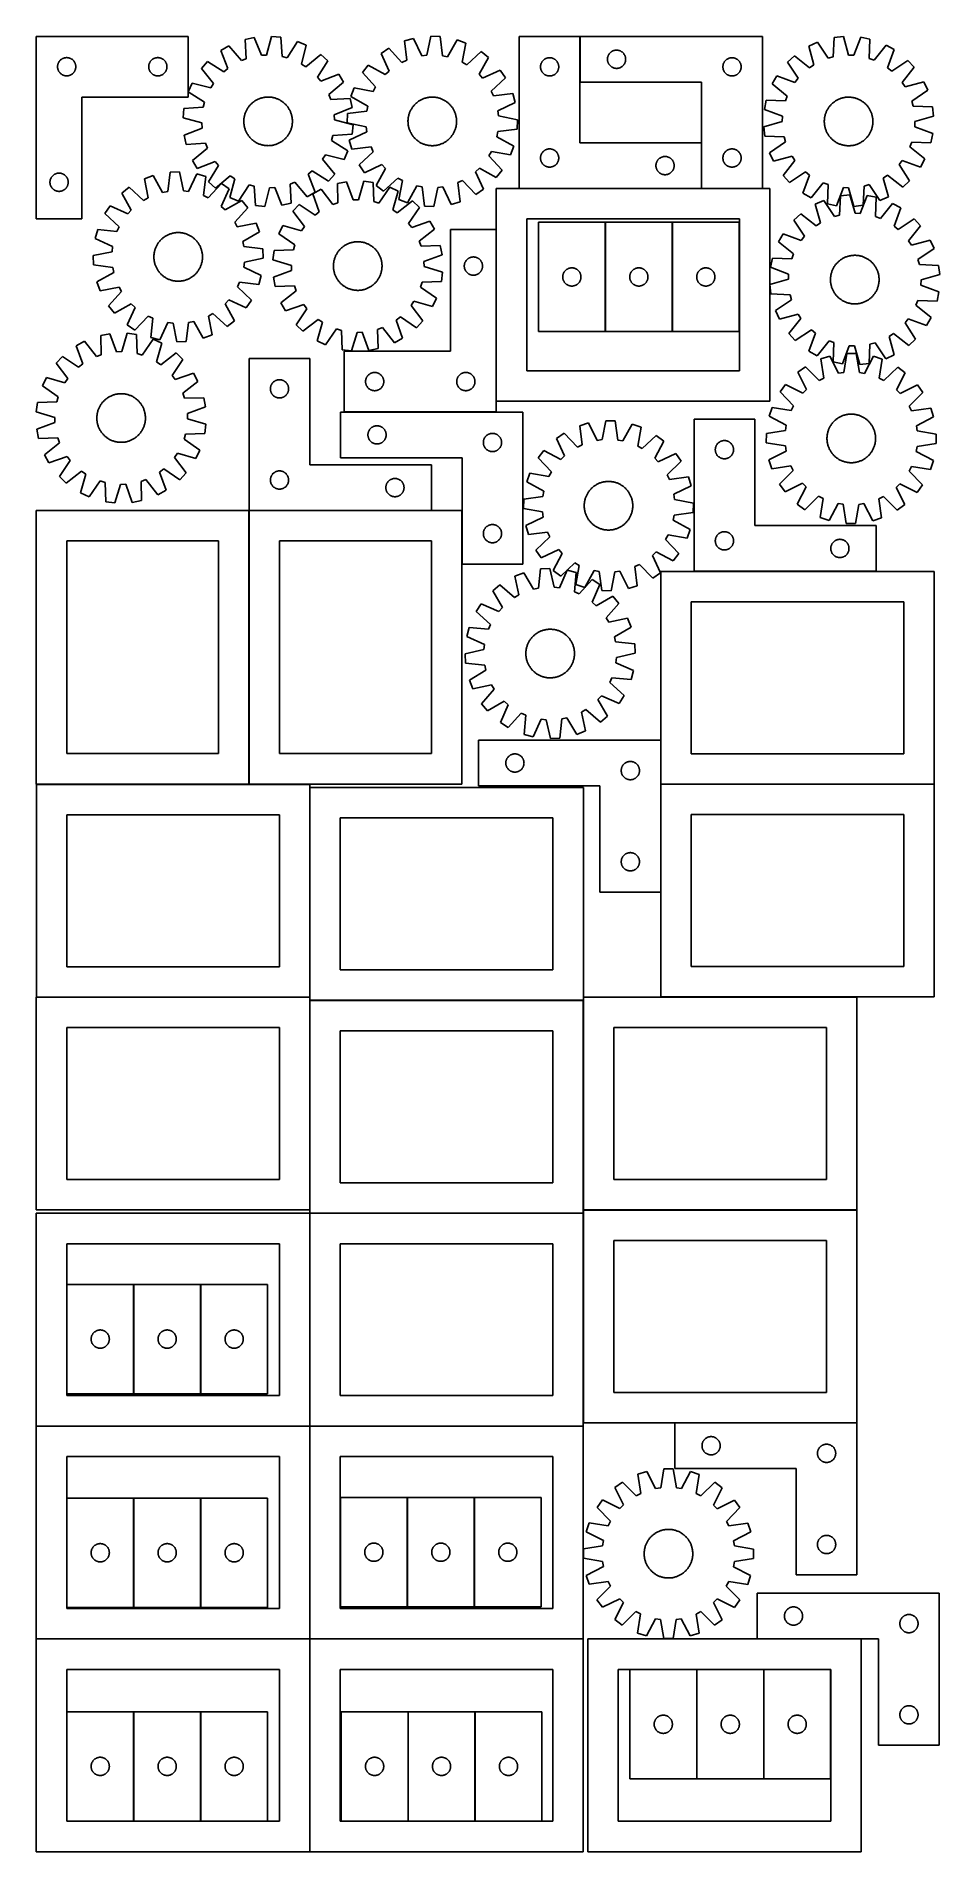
# Model space of a CAD drawing. Header units: millimetres. Extents: x 7 to 1493, y 7 to 2993.
import ezdxf

# ---------------------------------------------------------------- set-up
doc = ezdxf.new("R2010")
doc.units = ezdxf.units.MM
doc.layers.add('COMMON', color=5, linetype='CONTINUOUS', true_color=0x0000ff)
doc.layers.add('CUT', color=7, linetype='CONTINUOUS', true_color=0x000000)

msp = doc.modelspace()

# ---------------------------------------------------------------- linework, layer by layer
at = {"layer": 'COMMON'}
for p, q in [((901.423492, 2993.209046), (901.423492, 2918.209046)), ((1101.423492, 2818.209046), (1101.423492, 2743.209046)), ((1101.323492, 2743.109046), (801.323492, 2743.109046)), ((1201.523493, 2743.109046), (1101.523493, 2743.109046)), ((763.505901, 2675.381411), (763.505901, 2393.009045)), ((943.065773, 2507.534449), (943.065773, 2687.534449)), ((1053.265774, 2507.534449), (1053.265774, 2687.534449)), ((513.405901, 2375.28141), (763.405901, 2375.28141)), ((356.661986, 2213.172274), (356.661986, 1763.204113)), ((656.761987, 2213.304114), (356.761987, 2213.304114)), ((1389.03897, 2113.223258), (1089.03897, 2113.223258)), ((1034.298, 1835.292304), (1034.298, 1763.123257)), ((1034.298, 1762.923256), (1034.298, 1585.292304)), ((1034.398001, 1763.023256), (1484.398001, 1763.023256)), ((456.736257, 1757.324784), (456.736257, 1412.623824)), ((456.524735, 1412.523824), (6.636257, 1412.523824)), ((456.624736, 1062.423823), (456.624736, 1407.124783)), ((456.836258, 1407.224783), (906.724736, 1407.224783)), ((456.624735, 1056.924782), (456.624735, 706.924782)), ((906.724736, 1057.024783), (456.724736, 1057.024783)), ((1357.166204, 1062.279361), (907.166204, 1062.279361)), ((166.864862, 939.916673), (166.864862, 759.916673)), ((277.064863, 939.916673), (277.064863, 759.916673)), ((6.524735, 706.824781), (456.524735, 706.824781)), ((456.624735, 706.724781), (456.624735, 356.724781)), ((456.724736, 706.824781), (906.724736, 706.824781)), ((1057.166204, 712.079359), (1357.166204, 712.079359)), ((166.864863, 408.391893), (166.864863, 588.391893)), ((277.064863, 588.391893), (277.064863, 408.391893)), ((617.189508, 589.272203), (617.189508, 409.272203)), ((727.389509, 589.272203), (727.389509, 409.272203)), ((6.524735, 356.62478), (456.524735, 356.62478)), ((456.624735, 356.52478), (456.624735, 6.52478)), ((456.724736, 356.62478), (906.724736, 356.62478)), ((1364.0716, 356.663434), (1192.727991, 356.663434)), ((1093.531471, 126.197733), (1093.531471, 306.197733)), ((1203.731472, 126.197733), (1203.731472, 306.197733)), ((166.864862, 236.867128), (166.864862, 56.867128)), ((277.064863, 236.867128), (277.064863, 56.867128)), ((618.389703, 236.867128), (618.389703, 56.867128)), ((728.589704, 236.867128), (728.589704, 56.867128))]:
    msp.add_line(p, q, dxfattribs=at)
at = {"layer": 'CUT'}
for p, q in [((6.522877, 2993.371881), (6.522877, 2693.371881)), ((256.522877, 2993.371881), (6.522877, 2993.371881)), ((256.522877, 2893.371881), (256.522877, 2993.371881)), ((365.194673, 2991.647358), (350.175516, 2988.307376)), ((350.175516, 2988.307376), (351.960488, 2956.593206)), ((377.018528, 2962.165648), (365.194673, 2991.647358)), ((393.679143, 2993.408256), (385.576535, 2962.694701)), ((408.995321, 2991.943593), (393.679143, 2993.408256)), ((411.130127, 2960.251048), (408.995321, 2991.943593)), ((627.31028, 2990.027641), (612.514085, 2985.80826)), ((640.851188, 2961.294062), (627.31028, 2990.027641)), ((655.641449, 2993.46431), (649.363135, 2962.326591)), ((671.017326, 2992.904905), (655.641449, 2993.46431)), ((675.016331, 2961.393276), (671.017326, 2992.904905)), ((699.023858, 2987.418558), (683.430743, 2959.744933)), ((713.474321, 2982.135124), (699.023858, 2987.418558)), ((901.323492, 2993.209046), (801.323492, 2993.209046)), ((801.323492, 2993.209046), (801.323492, 2743.209046)), ((901.323492, 2818.209046), (901.323492, 2993.209046)), ((1201.523493, 2993.209046), (901.523493, 2993.209046)), ((901.523493, 2993.209046), (901.523493, 2918.209046)), ((1201.523493, 2743.209046), (1201.523493, 2993.209046)), ((1319.474445, 2991.304723), (1318.024166, 2959.573486)), ((1334.755443, 2993.099619), (1319.474445, 2991.304723)), ((1343.519063, 2962.568099), (1334.755443, 2993.099619)), ((1363.271284, 2991.953919), (1352.086495, 2962.223879)), ((1378.35903, 2988.938878), (1363.271284, 2991.953919)), ((1377.25897, 2957.193569), (1378.35903, 2988.938878)), ((49.81647, 2956.789187), (50.516068, 2957.116635)), ((50.516068, 2957.116635), (51.231596, 2957.407633)), ((51.231596, 2957.407633), (51.961154, 2957.661412)), ((51.961154, 2957.661412), (52.70281, 2957.877297)), ((52.70281, 2957.877297), (53.454596, 2958.054716)), ((53.454596, 2958.054716), (54.214518, 2958.1932)), ((54.214518, 2958.1932), (54.980562, 2958.292379)), ((54.980562, 2958.292379), (55.750696, 2958.351992)), ((55.750696, 2958.351992), (56.522877, 2958.371881)), ((56.522877, 2958.371881), (57.295058, 2958.351992)), ((57.295058, 2958.351992), (58.065192, 2958.292379)), ((58.065192, 2958.292379), (58.831236, 2958.1932)), ((58.831236, 2958.1932), (59.591158, 2958.054716)), ((59.591158, 2958.054716), (60.342944, 2957.877297)), ((60.342944, 2957.877297), (61.084599, 2957.661412)), ((61.084599, 2957.661412), (61.814158, 2957.407633)), ((61.814158, 2957.407633), (62.529685, 2957.116635)), ((62.529685, 2957.116635), (63.229284, 2956.789187)), ((199.81647, 2956.789187), (200.516068, 2957.116635)), ((200.516068, 2957.116635), (201.231596, 2957.407633)), ((201.231596, 2957.407633), (201.961154, 2957.661412)), ((201.961154, 2957.661412), (202.70281, 2957.877297)), ((202.70281, 2957.877297), (203.454596, 2958.054716)), ((203.454596, 2958.054716), (204.214518, 2958.1932)), ((204.214518, 2958.1932), (204.980562, 2958.292379)), ((204.980562, 2958.292379), (205.750696, 2958.351992)), ((205.750696, 2958.351992), (206.522877, 2958.371881)), ((206.522877, 2958.371881), (207.295058, 2958.351992)), ((207.295058, 2958.351992), (208.065192, 2958.292379)), ((208.065192, 2958.292379), (208.831236, 2958.1932)), ((208.831236, 2958.1932), (209.591158, 2958.054716)), ((209.591158, 2958.054716), (210.342944, 2957.877297)), ((210.342944, 2957.877297), (211.084599, 2957.661412)), ((211.084599, 2957.661412), (211.814158, 2957.407633)), ((211.814158, 2957.407633), (212.529685, 2957.116635)), ((212.529685, 2957.116635), (213.229284, 2956.789187)), ((323.629322, 2977.830477), (310.377366, 2970.012791)), ((310.377366, 2970.012791), (321.875193, 2940.402409)), ((343.984826, 2953.445477), (323.629322, 2977.830477)), ((385.576535, 2962.694701), (377.018528, 2962.165648)), ((419.432761, 2958.109638), (411.130127, 2960.251048)), ((436.62981, 2984.816121), (419.432761, 2958.109638)), ((450.743755, 2978.690184), (436.62981, 2984.816121)), ((442.980541, 2947.889092), (450.743755, 2978.690184)), ((474.823206, 2963.372029), (450.215083, 2943.286834)), ((486.353347, 2953.184468), (474.823206, 2963.372029)), ((586.631532, 2973.784982), (573.863375, 2965.199836)), ((573.863375, 2965.199836), (587.086405, 2936.318592)), ((608.388864, 2950.642095), (586.631532, 2973.784982)), ((612.514085, 2985.80826), (616.165139, 2954.254424)), ((649.363135, 2962.326591), (640.851188, 2961.294062)), ((683.430743, 2959.744933), (675.016331, 2961.393276)), ((707.539972, 2950.930024), (713.474321, 2982.135124)), ((738.414741, 2968.262804), (715.033187, 2946.76216)), ((735.238469, 2930.928523), (750.525277, 2958.772522)), ((750.525277, 2958.772522), (738.414741, 2968.262804)), ((844.964776, 2956.79458), (845.672573, 2957.103906)), ((845.672573, 2957.103906), (846.395356, 2957.376385)), ((846.395356, 2957.376385), (847.131207, 2957.611294)), ((847.131207, 2957.611294), (847.878175, 2957.808012)), ((847.878175, 2957.808012), (848.63428, 2957.966015)), ((848.63428, 2957.966015), (849.397516, 2958.084886)), ((849.397516, 2958.084886), (850.16586, 2958.164309)), ((850.16586, 2958.164309), (850.937273, 2958.204073)), ((850.937273, 2958.204073), (851.70971, 2958.204073)), ((851.70971, 2958.204073), (852.481123, 2958.164309)), ((852.481123, 2958.164309), (853.249467, 2958.084886)), ((853.249467, 2958.084886), (854.012703, 2957.966015)), ((854.012703, 2957.966015), (854.768808, 2957.808012)), ((854.768808, 2957.808012), (855.515776, 2957.611294)), ((855.515776, 2957.611294), (856.251627, 2957.376385)), ((856.251627, 2957.376385), (856.97441, 2957.103906)), ((856.97441, 2957.103906), (857.682207, 2956.79458)), ((946.543381, 2956.481227), (946.602994, 2957.251361)), ((946.602994, 2957.251361), (946.702174, 2958.017405)), ((946.702174, 2958.017405), (946.840657, 2958.777327)), ((946.840657, 2958.777327), (947.018077, 2959.529113)), ((947.018077, 2959.529113), (947.233962, 2960.270769)), ((947.233962, 2960.270769), (947.48774, 2961.000327)), ((947.48774, 2961.000327), (947.778739, 2961.715855)), ((947.778739, 2961.715855), (948.106186, 2962.415453)), ((948.106186, 2962.415453), (948.469214, 2963.097267)), ((948.469214, 2963.097267), (948.866859, 2963.759489)), ((948.866859, 2963.759489), (949.298067, 2964.400363)), ((949.298067, 2964.400363), (949.761695, 2965.018188)), ((949.761695, 2965.018188), (950.256514, 2965.611328)), ((950.256514, 2965.611328), (950.78121, 2966.178208)), ((950.78121, 2966.178208), (951.334392, 2966.717327)), ((951.334392, 2966.717327), (951.914595, 2967.227253)), ((951.914595, 2967.227253), (952.520278, 2967.706635)), ((952.520278, 2967.706635), (953.149837, 2968.154201)), ((953.149837, 2968.154201), (953.8016, 2968.568766)), ((953.8016, 2968.568766), (954.473841, 2968.949228)), ((954.473841, 2968.949228), (955.164777, 2969.29458)), ((955.164777, 2969.29458), (955.872574, 2969.603906)), ((955.872574, 2969.603906), (956.595357, 2969.876385)), ((956.595357, 2969.876385), (957.331208, 2970.111294)), ((957.331208, 2970.111294), (958.078176, 2970.308012)), ((958.078176, 2970.308012), (958.834281, 2970.466015)), ((958.834281, 2970.466015), (959.597517, 2970.584886)), ((959.597517, 2970.584886), (960.365861, 2970.664309)), ((960.365861, 2970.664309), (961.137274, 2970.704073)), ((961.137274, 2970.704073), (961.909711, 2970.704073)), ((961.909711, 2970.704073), (962.681124, 2970.664309)), ((962.681124, 2970.664309), (963.449468, 2970.584886)), ((963.449468, 2970.584886), (964.212704, 2970.466015)), ((964.212704, 2970.466015), (964.968809, 2970.308012)), ((964.968809, 2970.308012), (965.715777, 2970.111294)), ((965.715777, 2970.111294), (966.451628, 2969.876385)), ((966.451628, 2969.876385), (967.174411, 2969.603906)), ((967.174411, 2969.603906), (967.882208, 2969.29458)), ((967.882208, 2969.29458), (968.573144, 2968.949228)), ((968.573144, 2968.949228), (969.245385, 2968.568766)), ((969.245385, 2968.568766), (969.897148, 2968.154201)), ((969.897148, 2968.154201), (970.526707, 2967.706635)), ((970.526707, 2967.706635), (971.13239, 2967.227253)), ((971.13239, 2967.227253), (971.712593, 2966.717327)), ((971.712593, 2966.717327), (972.265775, 2966.178208)), ((972.265775, 2966.178208), (972.790471, 2965.611328)), ((972.790471, 2965.611328), (973.28529, 2965.018188)), ((973.28529, 2965.018188), (973.748918, 2964.400363)), ((973.748918, 2964.400363), (974.180126, 2963.759489)), ((974.180126, 2963.759489), (974.577771, 2963.097267)), ((974.577771, 2963.097267), (974.940799, 2962.415453)), ((974.940799, 2962.415453), (975.268246, 2961.715855)), ((975.268246, 2961.715855), (975.559245, 2961.000327)), ((975.559245, 2961.000327), (975.813023, 2960.270769)), ((975.813023, 2960.270769), (976.028908, 2959.529113)), ((976.028908, 2959.529113), (976.206328, 2958.777327)), ((976.206328, 2958.777327), (976.344811, 2958.017405)), ((976.344811, 2958.017405), (976.443991, 2957.251361)), ((976.443991, 2957.251361), (976.503604, 2956.481227)), ((1145.164777, 2956.79458), (1145.872574, 2957.103906)), ((1145.872574, 2957.103906), (1146.595357, 2957.376385)), ((1146.595357, 2957.376385), (1147.331208, 2957.611294)), ((1147.331208, 2957.611294), (1148.078176, 2957.808012)), ((1148.078176, 2957.808012), (1148.834281, 2957.966015)), ((1148.834281, 2957.966015), (1149.597517, 2958.084886)), ((1149.597517, 2958.084886), (1150.365861, 2958.164309)), ((1150.365861, 2958.164309), (1151.137274, 2958.204073)), ((1151.137274, 2958.204073), (1151.909711, 2958.204073)), ((1151.909711, 2958.204073), (1152.681124, 2958.164309)), ((1152.681124, 2958.164309), (1153.449468, 2958.084886)), ((1153.449468, 2958.084886), (1154.212704, 2957.966015)), ((1154.212704, 2957.966015), (1154.968809, 2957.808012)), ((1154.968809, 2957.808012), (1155.715777, 2957.611294)), ((1155.715777, 2957.611294), (1156.451628, 2957.376385)), ((1156.451628, 2957.376385), (1157.174411, 2957.103906)), ((1157.174411, 2957.103906), (1157.882208, 2956.79458)), ((1254.278563, 2961.319035), (1242.970989, 2950.884989)), ((1279.314457, 2941.769643), (1254.278563, 2961.319035)), ((1292.000228, 2983.58247), (1278.021789, 2977.153335)), ((1278.021789, 2977.153335), (1286.447982, 2946.526973)), ((1309.769684, 2957.253376), (1292.000228, 2983.58247)), ((1318.024166, 2959.573486), (1309.769684, 2957.253376)), ((1352.086495, 2962.223879), (1343.519063, 2962.568099)), ((1385.300712, 2954.218715), (1377.25897, 2957.193569)), ((1405.125166, 2979.037372), (1385.300712, 2954.218715)), ((1418.542766, 2971.507528), (1405.125166, 2979.037372)), ((1407.686706, 2941.655883), (1418.542766, 2971.507528)), ((41.52785, 2943.7581), (41.567614, 2944.529513)), ((41.52785, 2942.985662), (41.52785, 2943.7581)), ((41.567614, 2942.214249), (41.52785, 2942.985662)), ((41.567614, 2944.529513), (41.647037, 2945.297856)), ((41.647037, 2941.445906), (41.567614, 2942.214249)), ((41.647037, 2945.297856), (41.765908, 2946.061093)), ((41.765908, 2940.68267), (41.647037, 2941.445906)), ((41.765908, 2946.061093), (41.923911, 2946.817197)), ((41.923911, 2939.926565), (41.765908, 2940.68267)), ((41.923911, 2946.817197), (42.120629, 2947.564166)), ((42.120629, 2939.179597), (41.923911, 2939.926565)), ((42.120629, 2947.564166), (42.355538, 2948.300017)), ((42.355538, 2938.443745), (42.120629, 2939.179597)), ((42.355538, 2948.300017), (42.628017, 2949.0228)), ((42.628017, 2937.720963), (42.355538, 2938.443745)), ((42.628017, 2949.0228), (42.937343, 2949.730597)), ((42.937343, 2937.013165), (42.628017, 2937.720963)), ((42.937343, 2949.730597), (43.282695, 2950.421532)), ((43.282695, 2936.32223), (42.937343, 2937.013165)), ((43.282695, 2950.421532), (43.663157, 2951.093773)), ((43.663157, 2935.649989), (43.282695, 2936.32223)), ((43.663157, 2951.093773), (44.077722, 2951.745537)), ((44.077722, 2934.998225), (43.663157, 2935.649989)), ((44.077722, 2951.745537), (44.525288, 2952.375095)), ((44.525288, 2934.368667), (44.077722, 2934.998225)), ((44.525288, 2952.375095), (45.00467, 2952.980779)), ((45.00467, 2933.762983), (44.525288, 2934.368667)), ((45.00467, 2952.980779), (45.514596, 2953.560981)), ((45.514596, 2933.182781), (45.00467, 2933.762983)), ((45.514596, 2953.560981), (46.053715, 2954.114164)), ((46.053715, 2932.629598), (45.514596, 2933.182781)), ((46.053715, 2954.114164), (46.620595, 2954.63886)), ((46.620595, 2932.104902), (46.053715, 2932.629598)), ((46.620595, 2954.63886), (47.213735, 2955.133678)), ((47.213735, 2931.610084), (46.620595, 2932.104902)), ((47.213735, 2955.133678), (47.83156, 2955.597306)), ((47.83156, 2931.146456), (47.213735, 2931.610084)), ((47.83156, 2955.597306), (48.472434, 2956.028515)), ((48.472434, 2930.715248), (47.83156, 2931.146456)), ((48.472434, 2956.028515), (49.134656, 2956.42616)), ((49.134656, 2930.317603), (48.472434, 2930.715248)), ((49.134656, 2956.42616), (49.81647, 2956.789187)), ((49.81647, 2929.954575), (49.134656, 2930.317603)), ((50.516068, 2929.627128), (49.81647, 2929.954575)), ((51.231596, 2929.336129), (50.516068, 2929.627128)), ((51.961154, 2929.08235), (51.231596, 2929.336129)), ((52.70281, 2928.866465), (51.961154, 2929.08235)), ((53.454596, 2928.689046), (52.70281, 2928.866465)), ((54.214518, 2928.550563), (53.454596, 2928.689046)), ((54.980562, 2928.451383), (54.214518, 2928.550563)), ((55.750696, 2928.39177), (54.980562, 2928.451383)), ((56.522877, 2928.371881), (55.750696, 2928.39177)), ((57.295058, 2928.39177), (56.522877, 2928.371881)), ((58.065192, 2928.451383), (57.295058, 2928.39177)), ((58.831236, 2928.550563), (58.065192, 2928.451383)), ((59.591158, 2928.689046), (58.831236, 2928.550563)), ((60.342944, 2928.866465), (59.591158, 2928.689046)), ((61.084599, 2929.08235), (60.342944, 2928.866465)), ((61.814158, 2929.336129), (61.084599, 2929.08235)), ((62.529685, 2929.627128), (61.814158, 2929.336129)), ((63.229284, 2929.954575), (62.529685, 2929.627128)), ((63.229284, 2956.789187), (63.911098, 2956.42616)), ((63.911098, 2930.317603), (63.229284, 2929.954575)), ((63.911098, 2956.42616), (64.57332, 2956.028515)), ((64.57332, 2930.715248), (63.911098, 2930.317603)), ((64.57332, 2956.028515), (65.214193, 2955.597306)), ((65.214193, 2931.146456), (64.57332, 2930.715248)), ((65.214193, 2955.597306), (65.832019, 2955.133678)), ((65.832019, 2931.610084), (65.214193, 2931.146456)), ((65.832019, 2955.133678), (66.425159, 2954.63886)), ((66.425159, 2932.104902), (65.832019, 2931.610084)), ((66.425159, 2954.63886), (66.992039, 2954.114164)), ((66.992039, 2932.629598), (66.425159, 2932.104902)), ((66.992039, 2954.114164), (67.531157, 2953.560981)), ((67.531157, 2933.182781), (66.992039, 2932.629598)), ((67.531157, 2953.560981), (68.041084, 2952.980779)), ((68.041084, 2933.762983), (67.531157, 2933.182781)), ((68.041084, 2952.980779), (68.520466, 2952.375095)), ((68.520466, 2934.368667), (68.041084, 2933.762983)), ((68.520466, 2952.375095), (68.968032, 2951.745537)), ((68.968032, 2934.998225), (68.520466, 2934.368667)), ((68.968032, 2951.745537), (69.382596, 2951.093773)), ((69.382596, 2935.649989), (68.968032, 2934.998225)), ((69.382596, 2951.093773), (69.763059, 2950.421532)), ((69.763059, 2936.32223), (69.382596, 2935.649989)), ((69.763059, 2950.421532), (70.108411, 2949.730597)), ((70.108411, 2937.013165), (69.763059, 2936.32223)), ((70.108411, 2949.730597), (70.417736, 2949.0228)), ((70.417736, 2937.720963), (70.108411, 2937.013165)), ((70.417736, 2949.0228), (70.690215, 2948.300017)), ((70.690215, 2938.443745), (70.417736, 2937.720963)), ((70.690215, 2948.300017), (70.925125, 2947.564166)), ((70.925125, 2939.179597), (70.690215, 2938.443745)), ((70.925125, 2947.564166), (71.121843, 2946.817197)), ((71.121843, 2939.926565), (70.925125, 2939.179597)), ((71.121843, 2946.817197), (71.279846, 2946.061093)), ((71.279846, 2940.68267), (71.121843, 2939.926565)), ((71.279846, 2946.061093), (71.398717, 2945.297856)), ((71.398717, 2941.445906), (71.279846, 2940.68267)), ((71.398717, 2945.297856), (71.47814, 2944.529513)), ((71.47814, 2942.214249), (71.398717, 2941.445906)), ((71.47814, 2944.529513), (71.517904, 2943.7581)), ((71.517904, 2942.985662), (71.47814, 2942.214249)), ((71.517904, 2943.7581), (71.517904, 2942.985662)), ((191.52785, 2943.7581), (191.567614, 2944.529513)), ((191.52785, 2942.985662), (191.52785, 2943.7581)), ((191.567614, 2942.214249), (191.52785, 2942.985662)), ((191.567614, 2944.529513), (191.647037, 2945.297856)), ((191.647037, 2941.445906), (191.567614, 2942.214249)), ((191.647037, 2945.297856), (191.765908, 2946.061093)), ((191.765908, 2940.68267), (191.647037, 2941.445906)), ((191.765908, 2946.061093), (191.923911, 2946.817197)), ((191.923911, 2939.926565), (191.765908, 2940.68267)), ((191.923911, 2946.817197), (192.120629, 2947.564166)), ((192.120629, 2939.179597), (191.923911, 2939.926565)), ((192.120629, 2947.564166), (192.355538, 2948.300017)), ((192.355538, 2938.443745), (192.120629, 2939.179597)), ((192.355538, 2948.300017), (192.628017, 2949.0228)), ((192.628017, 2937.720963), (192.355538, 2938.443745)), ((192.628017, 2949.0228), (192.937343, 2949.730597)), ((192.937343, 2937.013165), (192.628017, 2937.720963)), ((192.937343, 2949.730597), (193.282695, 2950.421532)), ((193.282695, 2936.32223), (192.937343, 2937.013165)), ((193.282695, 2950.421532), (193.663157, 2951.093773)), ((193.663157, 2935.649989), (193.282695, 2936.32223)), ((193.663157, 2951.093773), (194.077722, 2951.745537)), ((194.077722, 2934.998225), (193.663157, 2935.649989)), ((194.077722, 2951.745537), (194.525288, 2952.375095)), ((194.525288, 2934.368667), (194.077722, 2934.998225)), ((194.525288, 2952.375095), (195.00467, 2952.980779)), ((195.00467, 2933.762983), (194.525288, 2934.368667)), ((195.00467, 2952.980779), (195.514596, 2953.560981)), ((195.514596, 2933.182781), (195.00467, 2933.762983)), ((195.514596, 2953.560981), (196.053715, 2954.114164)), ((196.053715, 2932.629598), (195.514596, 2933.182781)), ((196.053715, 2954.114164), (196.620595, 2954.63886)), ((196.620595, 2932.104902), (196.053715, 2932.629598)), ((196.620595, 2954.63886), (197.213735, 2955.133678)), ((197.213735, 2931.610084), (196.620595, 2932.104902)), ((197.213735, 2955.133678), (197.83156, 2955.597306)), ((197.83156, 2931.146456), (197.213735, 2931.610084)), ((197.83156, 2955.597306), (198.472434, 2956.028515)), ((198.472434, 2930.715248), (197.83156, 2931.146456)), ((198.472434, 2956.028515), (199.134656, 2956.42616)), ((199.134656, 2930.317603), (198.472434, 2930.715248)), ((199.134656, 2956.42616), (199.81647, 2956.789187)), ((199.81647, 2929.954575), (199.134656, 2930.317603)), ((200.516068, 2929.627128), (199.81647, 2929.954575)), ((201.231596, 2929.336129), (200.516068, 2929.627128)), ((201.961154, 2929.08235), (201.231596, 2929.336129)), ((202.70281, 2928.866465), (201.961154, 2929.08235)), ((203.454596, 2928.689046), (202.70281, 2928.866465)), ((204.214518, 2928.550563), (203.454596, 2928.689046)), ((204.980562, 2928.451383), (204.214518, 2928.550563)), ((205.750696, 2928.39177), (204.980562, 2928.451383)), ((206.522877, 2928.371881), (205.750696, 2928.39177)), ((207.295058, 2928.39177), (206.522877, 2928.371881)), ((208.065192, 2928.451383), (207.295058, 2928.39177)), ((208.831236, 2928.550563), (208.065192, 2928.451383)), ((209.591158, 2928.689046), (208.831236, 2928.550563)), ((210.342944, 2928.866465), (209.591158, 2928.689046)), ((211.084599, 2929.08235), (210.342944, 2928.866465)), ((211.814158, 2929.336129), (211.084599, 2929.08235)), ((212.529685, 2929.627128), (211.814158, 2929.336129)), ((213.229284, 2929.954575), (212.529685, 2929.627128)), ((213.229284, 2956.789187), (213.911098, 2956.42616)), ((213.911098, 2930.317603), (213.229284, 2929.954575)), ((213.911098, 2956.42616), (214.57332, 2956.028515)), ((214.57332, 2930.715248), (213.911098, 2930.317603)), ((214.57332, 2956.028515), (215.214193, 2955.597306)), ((215.214193, 2931.146456), (214.57332, 2930.715248)), ((215.214193, 2955.597306), (215.832019, 2955.133678)), ((215.832019, 2931.610084), (215.214193, 2931.146456)), ((215.832019, 2955.133678), (216.425159, 2954.63886)), ((216.425159, 2932.104902), (215.832019, 2931.610084)), ((216.425159, 2954.63886), (216.992039, 2954.114164)), ((216.992039, 2932.629598), (216.425159, 2932.104902)), ((216.992039, 2954.114164), (217.531157, 2953.560981)), ((217.531157, 2933.182781), (216.992039, 2932.629598)), ((217.531157, 2953.560981), (218.041084, 2952.980779)), ((218.041084, 2933.762983), (217.531157, 2933.182781)), ((218.041084, 2952.980779), (218.520466, 2952.375095)), ((218.520466, 2934.368667), (218.041084, 2933.762983)), ((218.520466, 2952.375095), (218.968032, 2951.745537)), ((218.968032, 2934.998225), (218.520466, 2934.368667)), ((218.968032, 2951.745537), (219.382596, 2951.093773)), ((219.382596, 2935.649989), (218.968032, 2934.998225)), ((219.382596, 2951.093773), (219.763059, 2950.421532)), ((219.763059, 2936.32223), (219.382596, 2935.649989)), ((219.763059, 2950.421532), (220.108411, 2949.730597)), ((220.108411, 2937.013165), (219.763059, 2936.32223)), ((220.108411, 2949.730597), (220.417736, 2949.0228)), ((220.417736, 2937.720963), (220.108411, 2937.013165)), ((220.417736, 2949.0228), (220.690215, 2948.300017)), ((220.690215, 2938.443745), (220.417736, 2937.720963)), ((220.690215, 2948.300017), (220.925125, 2947.564166)), ((220.925125, 2939.179597), (220.690215, 2938.443745)), ((220.925125, 2947.564166), (221.121843, 2946.817197)), ((221.121843, 2939.926565), (220.925125, 2939.179597)), ((221.121843, 2946.817197), (221.279846, 2946.061093)), ((221.279846, 2940.68267), (221.121843, 2939.926565)), ((221.279846, 2946.061093), (221.398717, 2945.297856)), ((221.398717, 2941.445906), (221.279846, 2940.68267)), ((221.398717, 2945.297856), (221.47814, 2944.529513)), ((221.47814, 2942.214249), (221.398717, 2941.445906)), ((221.47814, 2944.529513), (221.517904, 2943.7581)), ((221.517904, 2942.985662), (221.47814, 2942.214249)), ((221.517904, 2943.7581), (221.517904, 2942.985662)), ((288.367976, 2951.845443), (278.180415, 2940.315302)), ((278.180415, 2940.315302), (298.265609, 2915.707179)), ((315.26259, 2934.944127), (288.367976, 2951.845443)), ((321.875193, 2940.402409), (315.26259, 2934.944127)), ((351.960488, 2956.593206), (343.984826, 2953.445477)), ((450.215083, 2943.286834), (442.980541, 2947.889092)), ((469.45203, 2926.289854), (486.353347, 2953.184468)), ((504.520695, 2931.175077), (474.910313, 2919.67725)), ((512.338381, 2917.923121), (504.520695, 2931.175077)), ((552.963001, 2945.766869), (543.472718, 2933.656333)), ((543.472718, 2933.656333), (564.973362, 2910.274779)), ((580.807, 2930.480062), (552.963001, 2945.766869)), ((587.086405, 2936.318592), (580.807, 2930.480062)), ((616.165139, 2954.254424), (608.388864, 2950.642095)), ((715.033187, 2946.76216), (707.539972, 2950.930024)), ((741.077, 2924.649118), (735.238469, 2930.928523)), ((769.958244, 2937.872147), (741.077, 2924.649118)), ((778.543389, 2925.103991), (769.958244, 2937.872147)), ((836.323492, 2943.209046), (836.34338, 2943.981227)), ((836.34338, 2942.436865), (836.323492, 2943.209046)), ((836.34338, 2943.981227), (836.402993, 2944.751361)), ((836.402993, 2941.666731), (836.34338, 2942.436865)), ((836.402993, 2944.751361), (836.502173, 2945.517405)), ((836.502173, 2940.900687), (836.402993, 2941.666731)), ((836.502173, 2945.517405), (836.640656, 2946.277327)), ((836.640656, 2940.140765), (836.502173, 2940.900687)), ((836.640656, 2946.277327), (836.818076, 2947.029113)), ((836.818076, 2939.388979), (836.640656, 2940.140765)), ((836.818076, 2947.029113), (837.033961, 2947.770769)), ((837.033961, 2938.647324), (836.818076, 2939.388979)), ((837.033961, 2947.770769), (837.287739, 2948.500327)), ((837.287739, 2937.917765), (837.033961, 2938.647324)), ((837.287739, 2948.500327), (837.578738, 2949.215855)), ((837.578738, 2937.202238), (837.287739, 2937.917765)), ((837.578738, 2949.215855), (837.906185, 2949.915453)), ((837.906185, 2936.502639), (837.578738, 2937.202238)), ((837.906185, 2949.915453), (838.269213, 2950.597267)), ((838.269213, 2935.820825), (837.906185, 2936.502639)), ((838.269213, 2950.597267), (838.666858, 2951.259489)), ((838.666858, 2935.158603), (838.269213, 2935.820825)), ((838.666858, 2951.259489), (839.098066, 2951.900363)), ((839.098066, 2934.51773), (838.666858, 2935.158603)), ((839.098066, 2951.900363), (839.561694, 2952.518188)), ((839.561694, 2933.899904), (839.098066, 2934.51773)), ((839.561694, 2952.518188), (840.056513, 2953.111328)), ((840.056513, 2933.306764), (839.561694, 2933.899904)), ((840.056513, 2953.111328), (840.581209, 2953.678208)), ((840.581209, 2932.739884), (840.056513, 2933.306764)), ((840.581209, 2953.678208), (841.134391, 2954.217327)), ((841.134391, 2932.200766), (840.581209, 2932.739884)), ((841.134391, 2954.217327), (841.714594, 2954.727253)), ((841.714594, 2931.690839), (841.134391, 2932.200766)), ((841.714594, 2954.727253), (842.320277, 2955.206635)), ((842.320277, 2931.211457), (841.714594, 2931.690839)), ((842.320277, 2955.206635), (842.949836, 2955.654201)), ((842.949836, 2930.763891), (842.320277, 2931.211457)), ((842.949836, 2955.654201), (843.601599, 2956.068766)), ((843.601599, 2930.349327), (842.949836, 2930.763891)), ((843.601599, 2956.068766), (844.27384, 2956.449228)), ((844.27384, 2929.968864), (843.601599, 2930.349327)), ((844.27384, 2956.449228), (844.964776, 2956.79458)), ((844.964776, 2929.623512), (844.27384, 2929.968864)), ((845.672573, 2929.314187), (844.964776, 2929.623512)), ((846.395356, 2929.041708), (845.672573, 2929.314187)), ((847.131207, 2928.806798), (846.395356, 2929.041708)), ((847.878175, 2928.610081), (847.131207, 2928.806798)), ((848.63428, 2928.452077), (847.878175, 2928.610081)), ((849.397516, 2928.333206), (848.63428, 2928.452077)), ((850.16586, 2928.253783), (849.397516, 2928.333206)), ((850.937273, 2928.214019), (850.16586, 2928.253783)), ((851.70971, 2928.214019), (850.937273, 2928.214019)), ((852.481123, 2928.253783), (851.70971, 2928.214019)), ((853.249467, 2928.333206), (852.481123, 2928.253783)), ((854.012703, 2928.452077), (853.249467, 2928.333206)), ((854.768808, 2928.610081), (854.012703, 2928.452077)), ((855.515776, 2928.806798), (854.768808, 2928.610081)), ((856.251627, 2929.041708), (855.515776, 2928.806798)), ((856.97441, 2929.314187), (856.251627, 2929.041708)), ((857.682207, 2929.623512), (856.97441, 2929.314187)), ((857.682207, 2956.79458), (858.373143, 2956.449228)), ((858.373143, 2929.968864), (857.682207, 2929.623512)), ((858.373143, 2956.449228), (859.045384, 2956.068766)), ((859.045384, 2930.349327), (858.373143, 2929.968864)), ((859.045384, 2956.068766), (859.697147, 2955.654201)), ((859.697147, 2930.763891), (859.045384, 2930.349327)), ((859.697147, 2955.654201), (860.326706, 2955.206635)), ((860.326706, 2931.211457), (859.697147, 2930.763891)), ((860.326706, 2955.206635), (860.932389, 2954.727253)), ((860.932389, 2931.690839), (860.326706, 2931.211457)), ((860.932389, 2954.727253), (861.512592, 2954.217327)), ((861.512592, 2932.200766), (860.932389, 2931.690839)), ((861.512592, 2954.217327), (862.065774, 2953.678208)), ((862.065774, 2932.739884), (861.512592, 2932.200766)), ((862.065774, 2953.678208), (862.59047, 2953.111328)), ((862.59047, 2933.306764), (862.065774, 2932.739884)), ((862.59047, 2953.111328), (863.085289, 2952.518188)), ((863.085289, 2933.899904), (862.59047, 2933.306764)), ((863.085289, 2952.518188), (863.548917, 2951.900363)), ((863.548917, 2934.51773), (863.085289, 2933.899904)), ((863.548917, 2951.900363), (863.980125, 2951.259489)), ((863.980125, 2935.158603), (863.548917, 2934.51773)), ((863.980125, 2951.259489), (864.37777, 2950.597267)), ((864.37777, 2935.820825), (863.980125, 2935.158603)), ((864.37777, 2950.597267), (864.740798, 2949.915453)), ((864.740798, 2936.502639), (864.37777, 2935.820825)), ((864.740798, 2949.915453), (865.068245, 2949.215855)), ((865.068245, 2937.202238), (864.740798, 2936.502639)), ((865.068245, 2949.215855), (865.359244, 2948.500327)), ((865.359244, 2937.917765), (865.068245, 2937.202238)), ((865.359244, 2948.500327), (865.613022, 2947.770769)), ((865.613022, 2938.647324), (865.359244, 2937.917765)), ((865.613022, 2947.770769), (865.828907, 2947.029113)), ((865.828907, 2939.388979), (865.613022, 2938.647324)), ((865.828907, 2947.029113), (866.006327, 2946.277327)), ((866.006327, 2940.140765), (865.828907, 2939.388979)), ((866.006327, 2946.277327), (866.14481, 2945.517405)), ((866.14481, 2940.900687), (866.006327, 2940.140765)), ((866.14481, 2945.517405), (866.24399, 2944.751361)), ((866.24399, 2941.666731), (866.14481, 2940.900687)), ((866.24399, 2944.751361), (866.303603, 2943.981227)), ((866.303603, 2942.436865), (866.24399, 2941.666731)), ((866.303603, 2943.981227), (866.323492, 2943.209046)), ((866.323492, 2943.209046), (866.303603, 2942.436865)), ((946.523493, 2955.709046), (946.543381, 2956.481227)), ((946.543381, 2954.936865), (946.523493, 2955.709046)), ((946.602994, 2954.166731), (946.543381, 2954.936865)), ((946.702174, 2953.400687), (946.602994, 2954.166731)), ((946.840657, 2952.640765), (946.702174, 2953.400687)), ((947.018077, 2951.888979), (946.840657, 2952.640765)), ((947.233962, 2951.147324), (947.018077, 2951.888979)), ((947.48774, 2950.417765), (947.233962, 2951.147324)), ((947.778739, 2949.702238), (947.48774, 2950.417765)), ((948.106186, 2949.002639), (947.778739, 2949.702238)), ((948.469214, 2948.320825), (948.106186, 2949.002639)), ((948.866859, 2947.658603), (948.469214, 2948.320825)), ((949.298067, 2947.01773), (948.866859, 2947.658603)), ((949.761695, 2946.399904), (949.298067, 2947.01773)), ((950.256514, 2945.806764), (949.761695, 2946.399904)), ((950.78121, 2945.239884), (950.256514, 2945.806764)), ((951.334392, 2944.700766), (950.78121, 2945.239884)), ((951.914595, 2944.190839), (951.334392, 2944.700766)), ((952.520278, 2943.711457), (951.914595, 2944.190839)), ((953.149837, 2943.263891), (952.520278, 2943.711457)), ((953.8016, 2942.849327), (953.149837, 2943.263891)), ((954.473841, 2942.468864), (953.8016, 2942.849327)), ((955.164777, 2942.123512), (954.473841, 2942.468864)), ((955.872574, 2941.814187), (955.164777, 2942.123512)), ((956.595357, 2941.541708), (955.872574, 2941.814187)), ((957.331208, 2941.306798), (956.595357, 2941.541708)), ((958.078176, 2941.110081), (957.331208, 2941.306798)), ((958.834281, 2940.952077), (958.078176, 2941.110081)), ((959.597517, 2940.833206), (958.834281, 2940.952077)), ((960.365861, 2940.753783), (959.597517, 2940.833206)), ((961.137274, 2940.714019), (960.365861, 2940.753783)), ((961.909711, 2940.714019), (961.137274, 2940.714019)), ((962.681124, 2940.753783), (961.909711, 2940.714019)), ((963.449468, 2940.833206), (962.681124, 2940.753783)), ((964.212704, 2940.952077), (963.449468, 2940.833206)), ((964.968809, 2941.110081), (964.212704, 2940.952077)), ((965.715777, 2941.306798), (964.968809, 2941.110081)), ((966.451628, 2941.541708), (965.715777, 2941.306798)), ((967.174411, 2941.814187), (966.451628, 2941.541708)), ((967.882208, 2942.123512), (967.174411, 2941.814187)), ((968.573144, 2942.468864), (967.882208, 2942.123512)), ((969.245385, 2942.849327), (968.573144, 2942.468864)), ((969.897148, 2943.263891), (969.245385, 2942.849327)), ((970.526707, 2943.711457), (969.897148, 2943.263891)), ((971.13239, 2944.190839), (970.526707, 2943.711457)), ((971.712593, 2944.700766), (971.13239, 2944.190839)), ((972.265775, 2945.239884), (971.712593, 2944.700766)), ((972.790471, 2945.806764), (972.265775, 2945.239884)), ((973.28529, 2946.399904), (972.790471, 2945.806764)), ((973.748918, 2947.01773), (973.28529, 2946.399904)), ((974.180126, 2947.658603), (973.748918, 2947.01773)), ((974.577771, 2948.320825), (974.180126, 2947.658603)), ((974.940799, 2949.002639), (974.577771, 2948.320825)), ((975.268246, 2949.702238), (974.940799, 2949.002639)), ((975.559245, 2950.417765), (975.268246, 2949.702238)), ((975.813023, 2951.147324), (975.559245, 2950.417765)), ((976.028908, 2951.888979), (975.813023, 2951.147324)), ((976.206328, 2952.640765), (976.028908, 2951.888979)), ((976.344811, 2953.400687), (976.206328, 2952.640765)), ((976.443991, 2954.166731), (976.344811, 2953.400687)), ((976.503604, 2954.936865), (976.443991, 2954.166731)), ((976.503604, 2956.481227), (976.523493, 2955.709046)), ((976.523493, 2955.709046), (976.503604, 2954.936865)), ((1136.523493, 2943.209046), (1136.543381, 2943.981227)), ((1136.543381, 2942.436865), (1136.523493, 2943.209046)), ((1136.543381, 2943.981227), (1136.602994, 2944.751361)), ((1136.602994, 2941.666731), (1136.543381, 2942.436865)), ((1136.602994, 2944.751361), (1136.702174, 2945.517405)), ((1136.702174, 2940.900687), (1136.602994, 2941.666731)), ((1136.702174, 2945.517405), (1136.840657, 2946.277327)), ((1136.840657, 2940.140765), (1136.702174, 2940.900687)), ((1136.840657, 2946.277327), (1137.018077, 2947.029113)), ((1137.018077, 2939.388979), (1136.840657, 2940.140765)), ((1137.018077, 2947.029113), (1137.233962, 2947.770769)), ((1137.233962, 2938.647324), (1137.018077, 2939.388979)), ((1137.233962, 2947.770769), (1137.48774, 2948.500327)), ((1137.48774, 2937.917765), (1137.233962, 2938.647324)), ((1137.48774, 2948.500327), (1137.778739, 2949.215855)), ((1137.778739, 2937.202238), (1137.48774, 2937.917765)), ((1137.778739, 2949.215855), (1138.106186, 2949.915453)), ((1138.106186, 2936.502639), (1137.778739, 2937.202238)), ((1138.106186, 2949.915453), (1138.469214, 2950.597267)), ((1138.469214, 2935.820825), (1138.106186, 2936.502639)), ((1138.469214, 2950.597267), (1138.866859, 2951.259489)), ((1138.866859, 2935.158603), (1138.469214, 2935.820825)), ((1138.866859, 2951.259489), (1139.298067, 2951.900363)), ((1139.298067, 2934.51773), (1138.866859, 2935.158603)), ((1139.298067, 2951.900363), (1139.761695, 2952.518188)), ((1139.761695, 2933.899904), (1139.298067, 2934.51773)), ((1139.761695, 2952.518188), (1140.256514, 2953.111328)), ((1140.256514, 2933.306764), (1139.761695, 2933.899904)), ((1140.256514, 2953.111328), (1140.78121, 2953.678208)), ((1140.78121, 2932.739884), (1140.256514, 2933.306764)), ((1140.78121, 2953.678208), (1141.334392, 2954.217327)), ((1141.334392, 2932.200766), (1140.78121, 2932.739884)), ((1141.334392, 2954.217327), (1141.914595, 2954.727253)), ((1141.914595, 2931.690839), (1141.334392, 2932.200766)), ((1141.914595, 2954.727253), (1142.520278, 2955.206635)), ((1142.520278, 2931.211457), (1141.914595, 2931.690839)), ((1142.520278, 2955.206635), (1143.149837, 2955.654201)), ((1143.149837, 2930.763891), (1142.520278, 2931.211457)), ((1143.149837, 2955.654201), (1143.8016, 2956.068766)), ((1143.8016, 2930.349327), (1143.149837, 2930.763891)), ((1143.8016, 2956.068766), (1144.473841, 2956.449228)), ((1144.473841, 2929.968864), (1143.8016, 2930.349327)), ((1144.473841, 2956.449228), (1145.164777, 2956.79458)), ((1145.164777, 2929.623512), (1144.473841, 2929.968864)), ((1145.872574, 2929.314187), (1145.164777, 2929.623512)), ((1146.595357, 2929.041708), (1145.872574, 2929.314187)), ((1147.331208, 2928.806798), (1146.595357, 2929.041708)), ((1148.078176, 2928.610081), (1147.331208, 2928.806798)), ((1148.834281, 2928.452077), (1148.078176, 2928.610081)), ((1149.597517, 2928.333206), (1148.834281, 2928.452077)), ((1150.365861, 2928.253783), (1149.597517, 2928.333206)), ((1151.137274, 2928.214019), (1150.365861, 2928.253783)), ((1151.909711, 2928.214019), (1151.137274, 2928.214019)), ((1152.681124, 2928.253783), (1151.909711, 2928.214019)), ((1153.449468, 2928.333206), (1152.681124, 2928.253783)), ((1154.212704, 2928.452077), (1153.449468, 2928.333206)), ((1154.968809, 2928.610081), (1154.212704, 2928.452077)), ((1155.715777, 2928.806798), (1154.968809, 2928.610081)), ((1156.451628, 2929.041708), (1155.715777, 2928.806798)), ((1157.174411, 2929.314187), (1156.451628, 2929.041708)), ((1157.882208, 2929.623512), (1157.174411, 2929.314187)), ((1157.882208, 2956.79458), (1158.573144, 2956.449228)), ((1158.573144, 2929.968864), (1157.882208, 2929.623512)), ((1158.573144, 2956.449228), (1159.245385, 2956.068766)), ((1159.245385, 2930.349327), (1158.573144, 2929.968864)), ((1159.245385, 2956.068766), (1159.897148, 2955.654201)), ((1159.897148, 2930.763891), (1159.245385, 2930.349327)), ((1159.897148, 2955.654201), (1160.526707, 2955.206635)), ((1160.526707, 2931.211457), (1159.897148, 2930.763891)), ((1160.526707, 2955.206635), (1161.13239, 2954.727253)), ((1161.13239, 2931.690839), (1160.526707, 2931.211457)), ((1161.13239, 2954.727253), (1161.712593, 2954.217327)), ((1161.712593, 2932.200766), (1161.13239, 2931.690839)), ((1161.712593, 2954.217327), (1162.265775, 2953.678208)), ((1162.265775, 2932.739884), (1161.712593, 2932.200766)), ((1162.265775, 2953.678208), (1162.790471, 2953.111328)), ((1162.790471, 2933.306764), (1162.265775, 2932.739884)), ((1162.790471, 2953.111328), (1163.28529, 2952.518188)), ((1163.28529, 2933.899904), (1162.790471, 2933.306764)), ((1163.28529, 2952.518188), (1163.748918, 2951.900363)), ((1163.748918, 2934.51773), (1163.28529, 2933.899904)), ((1163.748918, 2951.900363), (1164.180126, 2951.259489)), ((1164.180126, 2935.158603), (1163.748918, 2934.51773)), ((1164.180126, 2951.259489), (1164.577771, 2950.597267)), ((1164.577771, 2935.820825), (1164.180126, 2935.158603)), ((1164.577771, 2950.597267), (1164.940799, 2949.915453)), ((1164.940799, 2936.502639), (1164.577771, 2935.820825)), ((1164.940799, 2949.915453), (1165.268246, 2949.215855)), ((1165.268246, 2937.202238), (1164.940799, 2936.502639)), ((1165.268246, 2949.215855), (1165.559245, 2948.500327)), ((1165.559245, 2937.917765), (1165.268246, 2937.202238)), ((1165.559245, 2948.500327), (1165.813023, 2947.770769)), ((1165.813023, 2938.647324), (1165.559245, 2937.917765)), ((1165.813023, 2947.770769), (1166.028908, 2947.029113)), ((1166.028908, 2939.388979), (1165.813023, 2938.647324)), ((1166.028908, 2947.029113), (1166.206328, 2946.277327)), ((1166.206328, 2940.140765), (1166.028908, 2939.388979)), ((1166.206328, 2946.277327), (1166.344811, 2945.517405)), ((1166.344811, 2940.900687), (1166.206328, 2940.140765)), ((1166.344811, 2945.517405), (1166.443991, 2944.751361)), ((1166.443991, 2941.666731), (1166.344811, 2940.900687)), ((1166.443991, 2944.751361), (1166.503604, 2943.981227)), ((1166.503604, 2942.436865), (1166.443991, 2941.666731)), ((1166.503604, 2943.981227), (1166.523493, 2943.209046)), ((1166.523493, 2943.209046), (1166.503604, 2942.436865)), ((1225.282907, 2928.488614), (1217.753063, 2915.071014)), ((1255.134552, 2917.632555), (1225.282907, 2928.488614)), ((1242.970989, 2950.884989), (1260.448842, 2924.361425)), ((1286.447982, 2946.526973), (1279.314457, 2941.769643)), ((1414.415577, 2936.341593), (1407.686706, 2941.655883)), ((1440.93914, 2953.819446), (1414.415577, 2936.341593)), ((1431.823794, 2917.475977), (1451.373186, 2942.511872)), ((1451.373186, 2942.511872), (1440.93914, 2953.819446)), ((262.86226, 2916.235851), (256.736322, 2902.121907)), ((256.736322, 2902.121907), (283.442806, 2884.924857)), ((293.663351, 2908.472637), (262.86226, 2916.235851)), ((298.265609, 2915.707179), (293.663351, 2908.472637)), ((474.910313, 2919.67725), (469.45203, 2926.289854)), ((487.953381, 2897.567617), (512.338381, 2917.923121)), ((491.101109, 2889.591956), (487.953381, 2897.567617)), ((529.600398, 2908.715913), (524.316965, 2894.26545)), ((560.805498, 2902.781564), (529.600398, 2908.715913)), ((564.973362, 2910.274779), (560.805498, 2902.781564)), ((755.400502, 2903.346658), (778.543389, 2925.103991)), ((759.012832, 2895.570383), (755.400502, 2903.346658)), ((790.566668, 2899.221437), (759.012832, 2895.570383)), ((794.786049, 2884.425243), (790.566668, 2899.221437)), ((901.523493, 2918.209046), (1101.523493, 2918.209046)), ((1101.523493, 2918.209046), (1101.523493, 2743.209046)), ((1217.753063, 2915.071014), (1242.57172, 2895.24656)), ((1260.448842, 2924.361425), (1255.134552, 2917.632555)), ((1436.581125, 2910.342453), (1431.823794, 2917.475977)), ((1467.207486, 2918.768646), (1436.581125, 2910.342453)), ((1447.307528, 2887.020751), (1473.636621, 2904.790207)), ((1473.636621, 2904.790207), (1467.207486, 2918.768646)), ((81.522877, 2693.371881), (81.522877, 2893.371881)), ((81.522877, 2893.371881), (256.522877, 2893.371881)), ((249.608851, 2874.487418), (248.144187, 2859.17124)), ((281.301395, 2876.622223), (249.608851, 2874.487418)), ((283.442806, 2884.924857), (281.301395, 2876.622223)), ((350.304167, 2866.816946), (350.740378, 2867.995389)), ((350.740378, 2867.995389), (351.21339, 2869.159548)), ((351.21339, 2869.159548), (351.722736, 2870.308275)), ((351.722736, 2870.308275), (352.267912, 2871.440436)), ((352.267912, 2871.440436), (352.848382, 2872.554914)), ((352.848382, 2872.554914), (353.463572, 2873.65061)), ((353.463572, 2873.65061), (354.112875, 2874.726441)), ((354.112875, 2874.726441), (354.79565, 2875.781346)), ((354.79565, 2875.781346), (355.511224, 2876.814284)), ((355.511224, 2876.814284), (356.25889, 2877.824236)), ((356.25889, 2877.824236), (357.03791, 2878.810204)), ((357.03791, 2878.810204), (357.847516, 2879.771217)), ((357.847516, 2879.771217), (358.686909, 2880.706325)), ((358.686909, 2880.706325), (359.55526, 2881.614605)), ((359.55526, 2881.614605), (360.451712, 2882.495162)), ((360.451712, 2882.495162), (361.375381, 2883.347126)), ((361.375381, 2883.347126), (362.325355, 2884.169656)), ((362.325355, 2884.169656), (363.300696, 2884.961942)), ((363.300696, 2884.961942), (364.300443, 2885.7232)), ((364.300443, 2885.7232), (365.323608, 2886.452679)), ((365.323608, 2886.452679), (366.369181, 2887.149661)), ((366.369181, 2887.149661), (367.436131, 2887.813456)), ((367.436131, 2887.813456), (368.523405, 2888.44341)), ((368.523405, 2888.44341), (369.62993, 2889.038901)), ((369.62993, 2889.038901), (370.754614, 2889.599341)), ((370.754614, 2889.599341), (371.896347, 2890.124177)), ((371.896347, 2890.124177), (373.054001, 2890.612892)), ((373.054001, 2890.612892), (374.226436, 2891.065003)), ((374.226436, 2891.065003), (375.412493, 2891.480064)), ((375.412493, 2891.480064), (376.611002, 2891.857665)), ((376.611002, 2891.857665), (377.820781, 2892.197434)), ((377.820781, 2892.197434), (379.040635, 2892.499035)), ((379.040635, 2892.499035), (380.26936, 2892.76217)), ((380.26936, 2892.76217), (381.505745, 2892.986581)), ((381.505745, 2892.986581), (382.748568, 2893.172045)), ((382.748568, 2893.172045), (383.996604, 2893.318379)), ((383.996604, 2893.318379), (385.24862, 2893.42544)), ((385.24862, 2893.42544), (386.503382, 2893.493121)), ((386.503382, 2893.493121), (387.75965, 2893.521355)), ((387.75965, 2893.521355), (389.016185, 2893.510115)), ((389.016185, 2893.510115), (390.271747, 2893.459412)), ((390.271747, 2893.459412), (391.525097, 2893.369296)), ((391.525097, 2893.369296), (392.774998, 2893.239856)), ((392.774998, 2893.239856), (394.020216, 2893.071219)), ((394.020216, 2893.071219), (395.259523, 2892.863552)), ((395.259523, 2892.863552), (396.491695, 2892.617061)), ((396.491695, 2892.617061), (397.715517, 2892.331987)), ((397.715517, 2892.331987), (398.92978, 2892.008613)), ((398.92978, 2892.008613), (400.133287, 2891.647257)), ((400.133287, 2891.647257), (401.32485, 2891.248277)), ((401.32485, 2891.248277), (402.503292, 2890.812065)), ((402.503292, 2890.812065), (403.667451, 2890.339053)), ((403.667451, 2890.339053), (404.816178, 2889.829708)), ((404.816178, 2889.829708), (405.94834, 2889.284531)), ((405.94834, 2889.284531), (407.062818, 2888.704061)), ((407.062818, 2888.704061), (408.158513, 2888.088871)), ((408.158513, 2888.088871), (409.234344, 2887.439568)), ((409.234344, 2887.439568), (410.289249, 2886.756793)), ((410.289249, 2886.756793), (411.322188, 2886.04122)), ((411.322188, 2886.04122), (412.332139, 2885.293554)), ((412.332139, 2885.293554), (413.318108, 2884.514533)), ((413.318108, 2884.514533), (414.27912, 2883.704927)), ((414.27912, 2883.704927), (415.214228, 2882.865534)), ((415.214228, 2882.865534), (416.122509, 2881.997184)), ((416.122509, 2881.997184), (417.003065, 2881.100731)), ((417.003065, 2881.100731), (417.855029, 2880.177062)), ((417.855029, 2880.177062), (418.67756, 2879.227089)), ((418.67756, 2879.227089), (419.469845, 2878.251747)), ((419.469845, 2878.251747), (420.231103, 2877.252001)), ((420.231103, 2877.252001), (420.960583, 2876.228836)), ((420.960583, 2876.228836), (421.657564, 2875.183262)), ((421.657564, 2875.183262), (422.321359, 2874.116312)), ((422.321359, 2874.116312), (422.951313, 2873.029038)), ((422.951313, 2873.029038), (423.546804, 2871.922513)), ((423.546804, 2871.922513), (424.107244, 2870.797829)), ((424.107244, 2870.797829), (424.632081, 2869.656097)), ((424.632081, 2869.656097), (425.120796, 2868.498442)), ((425.120796, 2868.498442), (425.572907, 2867.326008)), ((522.81528, 2891.376927), (491.101109, 2889.591956)), ((496.673552, 2864.533915), (526.155261, 2876.357771)), ((550.342246, 2870.257923), (518.830618, 2866.258919)), ((526.155261, 2876.357771), (522.81528, 2891.376927)), ((524.316965, 2894.26545), (551.99059, 2878.672335)), ((551.99059, 2878.672335), (550.342246, 2870.257923)), ((620.572546, 2866.928727), (621.013302, 2868.105477)), ((621.013302, 2868.105477), (621.490803, 2869.267802)), ((621.490803, 2869.267802), (622.004578, 2870.414555)), ((622.004578, 2870.414555), (622.55412, 2871.544604)), ((622.55412, 2871.544604), (623.138886, 2872.656833)), ((623.138886, 2872.656833), (623.7583, 2873.750146)), ((623.7583, 2873.750146), (624.41175, 2874.823464)), ((624.41175, 2874.823464), (625.098591, 2875.875726)), ((625.098591, 2875.875726), (625.818146, 2876.905895)), ((625.818146, 2876.905895), (626.569704, 2877.912954)), ((626.569704, 2877.912954), (627.352524, 2878.895908)), ((627.352524, 2878.895908), (628.165832, 2879.853789)), ((628.165832, 2879.853789), (629.008828, 2880.785651)), ((629.008828, 2880.785651), (629.880677, 2881.690574)), ((629.880677, 2881.690574), (630.780521, 2882.567664)), ((630.780521, 2882.567664), (631.707471, 2883.416057)), ((631.707471, 2883.416057), (632.660612, 2884.234915)), ((632.660612, 2884.234915), (633.639004, 2885.023431)), ((633.639004, 2885.023431), (634.641681, 2885.780825)), ((634.641681, 2885.780825), (635.667653, 2886.506351)), ((635.667653, 2886.506351), (636.715909, 2887.199292)), ((636.715909, 2887.199292), (637.785413, 2887.858964)), ((637.785413, 2887.858964), (638.87511, 2888.484717)), ((638.87511, 2888.484717), (639.983925, 2889.075934)), ((639.983925, 2889.075934), (641.110763, 2889.632029)), ((641.110763, 2889.632029), (642.254512, 2890.152456)), ((642.254512, 2890.152456), (643.414045, 2890.6367)), ((643.414045, 2890.6367), (644.588215, 2891.084282)), ((644.588215, 2891.084282), (645.775865, 2891.494763)), ((645.775865, 2891.494763), (646.975823, 2891.867736)), ((646.975823, 2891.867736), (648.186903, 2892.202833)), ((648.186903, 2892.202833), (649.407912, 2892.499724)), ((649.407912, 2892.499724), (650.637644, 2892.758116)), ((650.637644, 2892.758116), (651.874885, 2892.977753)), ((651.874885, 2892.977753), (653.118415, 2893.15842)), ((653.118415, 2893.15842), (654.367006, 2893.299937)), ((654.367006, 2893.299937), (655.619427, 2893.402165)), ((655.619427, 2893.402165), (656.87444, 2893.465003)), ((656.87444, 2893.465003), (658.130808, 2893.488389)), ((658.130808, 2893.488389), (659.38729, 2893.4723)), ((659.38729, 2893.4723), (660.642647, 2893.416752)), ((660.642647, 2893.416752), (661.89564, 2893.321799)), ((661.89564, 2893.321799), (663.145032, 2893.187536)), ((663.145032, 2893.187536), (664.38959, 2893.014095)), ((664.38959, 2893.014095), (665.628086, 2892.801647)), ((665.628086, 2892.801647), (666.859298, 2892.550402)), ((666.859298, 2892.550402), (668.08201, 2892.260608)), ((668.08201, 2892.260608), (669.295017, 2891.93255)), ((669.295017, 2891.93255), (670.49712, 2891.566552)), ((670.49712, 2891.566552), (671.687134, 2891.162976)), ((671.687134, 2891.162976), (672.863885, 2890.72222)), ((672.863885, 2890.72222), (674.02621, 2890.244719)), ((674.02621, 2890.244719), (675.172962, 2889.730944)), ((675.172962, 2889.730944), (676.303011, 2889.181402)), ((676.303011, 2889.181402), (677.415241, 2888.596636)), ((677.415241, 2888.596636), (678.508554, 2887.977222)), ((678.508554, 2887.977222), (679.581872, 2887.323772)), ((679.581872, 2887.323772), (680.634134, 2886.636931)), ((680.634134, 2886.636931), (681.664303, 2885.917376)), ((681.664303, 2885.917376), (682.671361, 2885.165818)), ((682.671361, 2885.165818), (683.654316, 2884.382999)), ((683.654316, 2884.382999), (684.612197, 2883.56969)), ((684.612197, 2883.56969), (685.544059, 2882.726695)), ((685.544059, 2882.726695), (686.448981, 2881.854845)), ((686.448981, 2881.854845), (687.326072, 2880.955001)), ((687.326072, 2880.955001), (688.174465, 2880.028051)), ((688.174465, 2880.028051), (688.993323, 2879.07491)), ((688.993323, 2879.07491), (689.781839, 2878.096519)), ((689.781839, 2878.096519), (690.539233, 2877.093842)), ((690.539233, 2877.093842), (691.264758, 2876.067869)), ((691.264758, 2876.067869), (691.957699, 2875.019614)), ((691.957699, 2875.019614), (692.617372, 2873.95011)), ((692.617372, 2873.95011), (693.243125, 2872.860413)), ((693.243125, 2872.860413), (693.834341, 2871.751598)), ((693.834341, 2871.751598), (694.390437, 2870.62476)), ((694.390437, 2870.62476), (694.910864, 2869.48101)), ((694.910864, 2869.48101), (695.395107, 2868.321478)), ((695.395107, 2868.321478), (695.84269, 2867.147307)), ((766.05247, 2870.884335), (794.786049, 2884.425243)), ((767.084999, 2862.372387), (766.05247, 2870.884335)), ((1207.851557, 2888.304879), (1204.836516, 2873.217133)), ((1204.836516, 2873.217133), (1234.566556, 2862.032343)), ((1239.596866, 2887.204818), (1207.851557, 2888.304879)), ((1242.57172, 2895.24656), (1239.596866, 2887.204818)), ((1305.799084, 2866.951005), (1306.244297, 2868.126076)), ((1306.244297, 2868.126076), (1306.7262, 2869.286583)), ((1306.7262, 2869.286583), (1307.244318, 2870.43138)), ((1307.244318, 2870.43138), (1307.798139, 2871.559338)), ((1307.798139, 2871.559338), (1308.387116, 2872.669343)), ((1308.387116, 2872.669343), (1309.01067, 2873.760301)), ((1309.01067, 2873.760301), (1309.668183, 2874.831134)), ((1309.668183, 2874.831134), (1310.359007, 2875.880785)), ((1310.359007, 2875.880785), (1311.082461, 2876.90822)), ((1311.082461, 2876.90822), (1311.837831, 2877.912423)), ((1311.837831, 2877.912423), (1312.62437, 2878.892404)), ((1312.62437, 2878.892404), (1313.441304, 2879.847195)), ((1313.441304, 2879.847195), (1314.287825, 2880.775855)), ((1314.287825, 2880.775855), (1315.163098, 2881.677467)), ((1315.163098, 2881.677467), (1316.066259, 2882.55114)), ((1316.066259, 2882.55114), (1316.996418, 2883.396014)), ((1316.996418, 2883.396014), (1317.952656, 2884.211254)), ((1317.952656, 2884.211254), (1318.934029, 2884.996055)), ((1318.934029, 2884.996055), (1319.93957, 2885.749644)), ((1319.93957, 2885.749644), (1320.968284, 2886.471276)), ((1320.968284, 2886.471276), (1322.019159, 2887.160239)), ((1322.019159, 2887.160239), (1323.091155, 2887.815853)), ((1323.091155, 2887.815853), (1324.183216, 2888.437472)), ((1324.183216, 2888.437472), (1325.294264, 2889.024481)), ((1325.294264, 2889.024481), (1326.423202, 2889.576302)), ((1326.423202, 2889.576302), (1327.568915, 2890.09239)), ((1327.568915, 2890.09239), (1328.730275, 2890.572235)), ((1328.730275, 2890.572235), (1329.906133, 2891.015365)), ((1329.906133, 2891.015365), (1331.09533, 2891.421341)), ((1331.09533, 2891.421341), (1332.296693, 2891.789763)), ((1332.296693, 2891.789763), (1333.509035, 2892.120268)), ((1333.509035, 2892.120268), (1334.73116, 2892.412529)), ((1334.73116, 2892.412529), (1335.961863, 2892.666258)), ((1335.961863, 2892.666258), (1337.199928, 2892.881205)), ((1337.199928, 2892.881205), (1338.444133, 2893.057157)), ((1338.444133, 2893.057157), (1339.693252, 2893.193941)), ((1339.693252, 2893.193941), (1340.94605, 2893.291421)), ((1340.94605, 2893.291421), (1342.201293, 2893.349502)), ((1342.201293, 2893.349502), (1343.45774, 2893.368126)), ((1343.45774, 2893.368126), (1344.714153, 2893.347275)), ((1344.714153, 2893.347275), (1345.96929, 2893.286969)), ((1345.96929, 2893.286969), (1347.221914, 2893.187269)), ((1347.221914, 2893.187269), (1348.470788, 2893.048272)), ((1348.470788, 2893.048272), (1349.71468, 2892.870115)), ((1349.71468, 2892.870115), (1350.952362, 2892.652974)), ((1350.952362, 2892.652974), (1352.182613, 2892.397064)), ((1352.182613, 2892.397064), (1353.404218, 2892.102638)), ((1353.404218, 2892.102638), (1354.615973, 2891.769985)), ((1354.615973, 2891.769985), (1355.81668, 2891.399434)), ((1355.81668, 2891.399434), (1357.005156, 2890.991351)), ((1357.005156, 2890.991351), (1358.180227, 2890.546138)), ((1358.180227, 2890.546138), (1359.340734, 2890.064235)), ((1359.340734, 2890.064235), (1360.485532, 2889.546117)), ((1360.485532, 2889.546117), (1361.61349, 2888.992296)), ((1361.61349, 2888.992296), (1362.723495, 2888.403319)), ((1362.723495, 2888.403319), (1363.814453, 2887.779765)), ((1363.814453, 2887.779765), (1364.885285, 2887.122252)), ((1364.885285, 2887.122252), (1365.934937, 2886.431428)), ((1365.934937, 2886.431428), (1366.962371, 2885.707974)), ((1366.962371, 2885.707974), (1367.966574, 2884.952604)), ((1367.966574, 2884.952604), (1368.946555, 2884.166065)), ((1368.946555, 2884.166065), (1369.901347, 2883.349131)), ((1369.901347, 2883.349131), (1370.830006, 2882.50261)), ((1370.830006, 2882.50261), (1371.731618, 2881.627337)), ((1371.731618, 2881.627337), (1372.605292, 2880.724176)), ((1372.605292, 2880.724176), (1373.450166, 2879.794017)), ((1373.450166, 2879.794017), (1374.265406, 2878.837779)), ((1374.265406, 2878.837779), (1375.050207, 2877.856406)), ((1375.050207, 2877.856406), (1375.803795, 2876.850865)), ((1375.803795, 2876.850865), (1376.525427, 2875.822151)), ((1376.525427, 2875.822151), (1377.21439, 2874.771276)), ((1377.21439, 2874.771276), (1377.870005, 2873.69928)), ((1377.870005, 2873.69928), (1378.491623, 2872.607219)), ((1378.491623, 2872.607219), (1379.078633, 2871.496171)), ((1379.078633, 2871.496171), (1379.630454, 2870.367233)), ((1379.630454, 2870.367233), (1380.146542, 2869.22152)), ((1380.146542, 2869.22152), (1380.626387, 2868.06016)), ((1380.626387, 2868.06016), (1381.069516, 2866.884302)), ((1449.627637, 2878.766269), (1447.307528, 2887.020751)), ((1481.358875, 2877.31599), (1449.627637, 2878.766269)), ((1483.15377, 2862.034992), (1481.358875, 2877.31599)), ((248.144187, 2859.17124), (278.857743, 2851.068631)), ((279.386795, 2842.510625), (249.905086, 2830.686769)), ((278.857743, 2851.068631), (279.386795, 2842.510625)), ((348.031088, 2853.251746), (348.042328, 2854.508281)), ((348.059323, 2851.995478), (348.031088, 2853.251746)), ((348.042328, 2854.508281), (348.093031, 2855.763843)), ((348.127004, 2850.740717), (348.059323, 2851.995478)), ((348.093031, 2855.763843), (348.183147, 2857.017193)), ((348.234064, 2849.4887), (348.127004, 2850.740717)), ((348.183147, 2857.017193), (348.312587, 2858.267094)), ((348.380399, 2848.240665), (348.234064, 2849.4887)), ((348.312587, 2858.267094), (348.481224, 2859.512312)), ((348.565863, 2846.997841), (348.380399, 2848.240665)), ((348.481224, 2859.512312), (348.688891, 2860.751619)), ((348.790273, 2845.761457), (348.565863, 2846.997841)), ((348.688891, 2860.751619), (348.935383, 2861.983791)), ((349.053409, 2844.532731), (348.790273, 2845.761457)), ((348.935383, 2861.983791), (349.220457, 2863.207613)), ((349.35501, 2843.312877), (349.053409, 2844.532731)), ((349.220457, 2863.207613), (349.543831, 2864.421877)), ((349.694778, 2842.103099), (349.35501, 2843.312877)), ((349.543831, 2864.421877), (349.905186, 2865.625384)), ((350.072379, 2840.904589), (349.694778, 2842.103099)), ((349.905186, 2865.625384), (350.304167, 2866.816946)), ((350.48744, 2839.718532), (350.072379, 2840.904589)), ((350.939551, 2838.546098), (350.48744, 2839.718532)), ((351.428266, 2837.388443), (350.939551, 2838.546098)), ((424.846957, 2837.884992), (424.337611, 2836.736265)), ((425.319969, 2839.049151), (424.846957, 2837.884992)), ((425.75618, 2840.227594), (425.319969, 2839.049151)), ((425.572907, 2867.326008), (425.987968, 2866.13995)), ((426.155161, 2841.419156), (425.75618, 2840.227594)), ((425.987968, 2866.13995), (426.365569, 2864.941441)), ((426.516516, 2842.622663), (426.155161, 2841.419156)), ((426.365569, 2864.941441), (426.705337, 2863.731663)), ((426.83989, 2843.836927), (426.516516, 2842.622663)), ((426.705337, 2863.731663), (427.006938, 2862.511809)), ((427.124964, 2845.060749), (426.83989, 2843.836927)), ((427.006938, 2862.511809), (427.270074, 2861.283083)), ((427.371456, 2846.292921), (427.124964, 2845.060749)), ((427.270074, 2861.283083), (427.494484, 2860.046699)), ((427.579123, 2847.532228), (427.371456, 2846.292921)), ((427.494484, 2860.046699), (427.679948, 2858.803875)), ((427.74776, 2848.777446), (427.579123, 2847.532228)), ((427.679948, 2858.803875), (427.826283, 2857.55584)), ((427.8772, 2850.027347), (427.74776, 2848.777446)), ((427.826283, 2857.55584), (427.933343, 2856.303823)), ((427.967316, 2851.280697), (427.8772, 2850.027347)), ((427.933343, 2856.303823), (428.001024, 2855.049062)), ((428.018019, 2852.536259), (427.967316, 2851.280697)), ((428.001024, 2855.049062), (428.029259, 2853.792794)), ((428.029259, 2853.792794), (428.018019, 2852.536259)), ((497.202604, 2855.975909), (496.673552, 2864.533915)), ((527.91616, 2847.8733), (497.202604, 2855.975909)), ((518.830618, 2866.258919), (518.271213, 2850.883041)), ((518.271213, 2850.883041), (549.408931, 2844.604728)), ((526.451496, 2832.557122), (527.91616, 2847.8733)), ((549.408931, 2844.604728), (550.44146, 2836.09278)), ((618.247134, 2853.3724), (618.263223, 2854.628882)), ((618.27052, 2852.116032), (618.247134, 2853.3724)), ((618.263223, 2854.628882), (618.318771, 2855.884239)), ((618.333358, 2850.861019), (618.27052, 2852.116032)), ((618.318771, 2855.884239), (618.413723, 2857.137232)), ((618.435586, 2849.608599), (618.333358, 2850.861019)), ((618.413723, 2857.137232), (618.547986, 2858.386624)), ((618.577103, 2848.360008), (618.435586, 2849.608599)), ((618.547986, 2858.386624), (618.721427, 2859.631182)), ((618.757769, 2847.116478), (618.577103, 2848.360008)), ((618.721427, 2859.631182), (618.933875, 2860.869678)), ((618.977407, 2845.879236), (618.757769, 2847.116478)), ((618.933875, 2860.869678), (619.18512, 2862.10089)), ((619.235798, 2844.649504), (618.977407, 2845.879236)), ((619.18512, 2862.10089), (619.474915, 2863.323603)), ((619.532689, 2843.428496), (619.235798, 2844.649504)), ((619.474915, 2863.323603), (619.802973, 2864.536609)), ((619.867787, 2842.217415), (619.532689, 2843.428496)), ((619.802973, 2864.536609), (620.16897, 2865.738713)), ((620.24076, 2841.017457), (619.867787, 2842.217415)), ((620.16897, 2865.738713), (620.572546, 2866.928727)), ((620.65124, 2839.829807), (620.24076, 2841.017457)), ((621.098823, 2838.655637), (620.65124, 2839.829807)), ((621.583067, 2837.496105), (621.098823, 2838.655637)), ((695.003127, 2837.709313), (694.489352, 2836.56256)), ((695.480628, 2838.871638), (695.003127, 2837.709313)), ((695.921384, 2840.048388), (695.480628, 2838.871638)), ((695.84269, 2867.147307), (696.253171, 2865.959657)), ((696.32496, 2841.238402), (695.921384, 2840.048388)), ((696.253171, 2865.959657), (696.626144, 2864.7597)), ((696.690958, 2842.440505), (696.32496, 2841.238402)), ((696.626144, 2864.7597), (696.961241, 2863.548619)), ((697.019015, 2843.653512), (696.690958, 2842.440505)), ((696.961241, 2863.548619), (697.258132, 2862.32761)), ((697.30881, 2844.876225), (697.019015, 2843.653512)), ((697.258132, 2862.32761), (697.516524, 2861.097878)), ((697.560055, 2846.107436), (697.30881, 2844.876225)), ((697.516524, 2861.097878), (697.736161, 2859.860637)), ((697.772503, 2847.345933), (697.560055, 2846.107436)), ((697.736161, 2859.860637), (697.916827, 2858.617107)), ((697.945944, 2848.590491), (697.772503, 2847.345933)), ((697.916827, 2858.617107), (698.058344, 2857.368516)), ((698.080207, 2849.839883), (697.945944, 2848.590491)), ((698.058344, 2857.368516), (698.160572, 2856.116096)), ((698.17516, 2851.092875), (698.080207, 2849.839883)), ((698.160572, 2856.116096), (698.22341, 2854.861083)), ((698.230708, 2852.348232), (698.17516, 2851.092875)), ((698.22341, 2854.861083), (698.246796, 2853.604715)), ((698.246796, 2853.604715), (698.230708, 2852.348232)), ((766.151684, 2836.719192), (797.663312, 2840.718196)), ((798.222718, 2856.094074), (767.084999, 2862.372387)), ((797.663312, 2840.718196), (798.222718, 2856.094074)), ((1234.222336, 2853.464912), (1203.690816, 2844.701292)), ((1203.690816, 2844.701292), (1205.485712, 2829.420294)), ((1234.566556, 2862.032343), (1234.222336, 2853.464912)), ((1303.422309, 2853.403589), (1303.44316, 2854.660001)), ((1303.440933, 2852.147141), (1303.422309, 2853.403589)), ((1303.499014, 2850.891899), (1303.440933, 2852.147141)), ((1303.44316, 2854.660001), (1303.503466, 2855.915138)), ((1303.596494, 2849.6391), (1303.499014, 2850.891899)), ((1303.503466, 2855.915138), (1303.603166, 2857.167762)), ((1303.733278, 2848.389982), (1303.596494, 2849.6391)), ((1303.603166, 2857.167762), (1303.742163, 2858.416636)), ((1303.90923, 2847.145776), (1303.733278, 2848.389982)), ((1303.742163, 2858.416636), (1303.92032, 2859.660528)), ((1304.124177, 2845.907711), (1303.90923, 2847.145776)), ((1303.92032, 2859.660528), (1304.137461, 2860.89821)), ((1304.377906, 2844.677009), (1304.124177, 2845.907711)), ((1304.137461, 2860.89821), (1304.393371, 2862.128461)), ((1304.670167, 2843.454883), (1304.377906, 2844.677009)), ((1304.393371, 2862.128461), (1304.687797, 2863.350067)), ((1305.000672, 2842.242541), (1304.670167, 2843.454883)), ((1304.687797, 2863.350067), (1305.02045, 2864.561821)), ((1305.369094, 2841.041179), (1305.000672, 2842.242541)), ((1305.02045, 2864.561821), (1305.391001, 2865.762529)), ((1305.77507, 2839.851982), (1305.369094, 2841.041179)), ((1305.391001, 2865.762529), (1305.799084, 2866.951005)), ((1306.2182, 2838.676123), (1305.77507, 2839.851982)), ((1306.698045, 2837.514764), (1306.2182, 2838.676123)), ((1380.600289, 2838.610208), (1380.118386, 2837.449701)), ((1381.045502, 2839.785279), (1380.600289, 2838.610208)), ((1381.453585, 2840.973755), (1381.045502, 2839.785279)), ((1381.069516, 2866.884302), (1381.475493, 2865.695105)), ((1381.824136, 2842.174462), (1381.453585, 2840.973755)), ((1381.475493, 2865.695105), (1381.843915, 2864.493742)), ((1382.156789, 2843.386217), (1381.824136, 2842.174462)), ((1381.843915, 2864.493742), (1382.17442, 2863.2814)), ((1382.451216, 2844.607822), (1382.156789, 2843.386217)), ((1382.17442, 2863.2814), (1382.466681, 2862.059275)), ((1382.707126, 2845.838073), (1382.451216, 2844.607822)), ((1382.466681, 2862.059275), (1382.72041, 2860.828572)), ((1382.924266, 2847.075755), (1382.707126, 2845.838073)), ((1382.72041, 2860.828572), (1382.935356, 2859.590507)), ((1383.102423, 2848.319647), (1382.924266, 2847.075755)), ((1382.935356, 2859.590507), (1383.111308, 2858.346302)), ((1383.24142, 2849.568521), (1383.102423, 2848.319647)), ((1383.111308, 2858.346302), (1383.248092, 2857.097183)), ((1383.341121, 2850.821145), (1383.24142, 2849.568521)), ((1383.248092, 2857.097183), (1383.345572, 2855.844385)), ((1383.401427, 2852.076282), (1383.341121, 2850.821145)), ((1383.345572, 2855.844385), (1383.403653, 2854.589142)), ((1383.422278, 2853.332695), (1383.401427, 2852.076282)), ((1383.403653, 2854.589142), (1383.422278, 2853.332695)), ((1452.278031, 2844.70394), (1452.62225, 2853.271372)), ((1482.00807, 2833.519151), (1452.278031, 2844.70394)), ((1452.62225, 2853.271372), (1483.15377, 2862.034992)), ((249.905086, 2830.686769), (253.245067, 2815.667613)), ((253.245067, 2815.667613), (284.959238, 2817.452584)), ((288.106966, 2809.476923), (263.721966, 2789.121419)), ((284.959238, 2817.452584), (288.106966, 2809.476923)), ((351.953103, 2836.24671), (351.428266, 2837.388443)), ((352.513543, 2835.122027), (351.953103, 2836.24671)), ((353.109034, 2834.015502), (352.513543, 2835.122027)), ((353.738988, 2832.928228), (353.109034, 2834.015502)), ((354.402783, 2831.861277), (353.738988, 2832.928228)), ((355.099764, 2830.815704), (354.402783, 2831.861277)), ((355.829244, 2829.792539), (355.099764, 2830.815704)), ((356.590502, 2828.792793), (355.829244, 2829.792539)), ((357.382787, 2827.817451), (356.590502, 2828.792793)), ((358.205318, 2826.867477), (357.382787, 2827.817451)), ((359.057282, 2825.943808), (358.205318, 2826.867477)), ((359.937838, 2825.047356), (359.057282, 2825.943808)), ((360.846119, 2824.179005), (359.937838, 2825.047356)), ((361.781227, 2823.339613), (360.846119, 2824.179005)), ((362.742239, 2822.530007), (361.781227, 2823.339613)), ((363.728208, 2821.750986), (362.742239, 2822.530007)), ((364.73816, 2821.00332), (363.728208, 2821.750986)), ((365.771098, 2820.287747), (364.73816, 2821.00332)), ((366.826003, 2819.604971), (365.771098, 2820.287747)), ((367.901834, 2818.955668), (366.826003, 2819.604971)), ((368.997529, 2818.340478), (367.901834, 2818.955668)), ((370.112007, 2817.760009), (368.997529, 2818.340478)), ((371.244169, 2817.214832), (370.112007, 2817.760009)), ((372.392896, 2816.705486), (371.244169, 2817.214832)), ((373.557055, 2816.232475), (372.392896, 2816.705486)), ((374.735497, 2815.796263), (373.557055, 2816.232475)), ((375.92706, 2815.397283), (374.735497, 2815.796263)), ((377.130567, 2815.035927), (375.92706, 2815.397283)), ((378.34483, 2814.712553), (377.130567, 2815.035927)), ((379.568652, 2814.427479), (378.34483, 2814.712553)), ((380.800824, 2814.180987), (379.568652, 2814.427479)), ((382.040131, 2813.973321), (380.800824, 2814.180987)), ((383.28535, 2813.804684), (382.040131, 2813.973321)), ((384.53525, 2813.675244), (383.28535, 2813.804684)), ((385.7886, 2813.585127), (384.53525, 2813.675244)), ((387.044162, 2813.534424), (385.7886, 2813.585127)), ((388.300697, 2813.523185), (387.044162, 2813.534424)), ((389.556966, 2813.551419), (388.300697, 2813.523185)), ((390.811727, 2813.6191), (389.556966, 2813.551419)), ((392.063743, 2813.726161), (390.811727, 2813.6191)), ((393.311779, 2813.872495), (392.063743, 2813.726161)), ((394.554602, 2814.057959), (393.311779, 2813.872495)), ((395.790987, 2814.28237), (394.554602, 2814.057959)), ((397.019712, 2814.545505), (395.790987, 2814.28237)), ((398.239566, 2814.847106), (397.019712, 2814.545505)), ((399.449345, 2815.186875), (398.239566, 2814.847106)), ((400.647854, 2815.564476), (399.449345, 2815.186875)), ((401.833911, 2815.979537), (400.647854, 2815.564476)), ((403.006346, 2816.431648), (401.833911, 2815.979537)), ((404.164, 2816.920362), (403.006346, 2816.431648)), ((405.305733, 2817.445199), (404.164, 2816.920362)), ((406.430417, 2818.005639), (405.305733, 2817.445199)), ((407.536942, 2818.60113), (406.430417, 2818.005639)), ((408.624216, 2819.231084), (407.536942, 2818.60113)), ((409.691166, 2819.894879), (408.624216, 2819.231084)), ((410.736739, 2820.591861), (409.691166, 2819.894879)), ((411.759904, 2821.32134), (410.736739, 2820.591861)), ((412.759651, 2822.082598), (411.759904, 2821.32134)), ((413.734992, 2822.874883), (412.759651, 2822.082598)), ((414.684966, 2823.697414), (413.734992, 2822.874883)), ((415.608635, 2824.549378), (414.684966, 2823.697414)), ((416.505087, 2825.429935), (415.608635, 2824.549378)), ((417.373438, 2826.338215), (416.505087, 2825.429935)), ((418.212831, 2827.273323), (417.373438, 2826.338215)), ((419.022437, 2828.234336), (418.212831, 2827.273323)), ((419.801457, 2829.220304), (419.022437, 2828.234336)), ((420.549123, 2830.230256), (419.801457, 2829.220304)), ((421.264697, 2831.263194), (420.549123, 2830.230256)), ((421.947472, 2832.318099), (421.264697, 2831.263194)), ((422.596775, 2833.39393), (421.947472, 2832.318099)), ((423.211965, 2834.489626), (422.596775, 2833.39393)), ((423.792435, 2835.604104), (423.211965, 2834.489626)), ((424.337611, 2836.736265), (423.792435, 2835.604104)), ((492.617541, 2822.119683), (494.758952, 2830.422317)), ((519.324025, 2804.922633), (492.617541, 2822.119683)), ((494.758952, 2830.422317), (526.451496, 2832.557122)), ((550.44146, 2836.09278), (521.707881, 2822.551872)), ((521.707881, 2822.551872), (525.927262, 2807.755678)), ((525.927262, 2807.755678), (557.481098, 2811.406731)), ((557.481098, 2811.406731), (561.093428, 2803.630457)), ((622.103493, 2836.352355), (621.583067, 2837.496105)), ((622.659589, 2835.225517), (622.103493, 2836.352355)), ((623.250805, 2834.116702), (622.659589, 2835.225517)), ((623.876558, 2833.027005), (623.250805, 2834.116702)), ((624.536231, 2831.957501), (623.876558, 2833.027005)), ((625.229172, 2830.909245), (624.536231, 2831.957501)), ((625.954697, 2829.883273), (625.229172, 2830.909245)), ((626.712092, 2828.880596), (625.954697, 2829.883273)), ((627.500607, 2827.902204), (626.712092, 2828.880596)), ((628.319465, 2826.949063), (627.500607, 2827.902204)), ((629.167858, 2826.022113), (628.319465, 2826.949063)), ((630.044949, 2825.12227), (629.167858, 2826.022113)), ((630.949872, 2824.25042), (630.044949, 2825.12227)), ((631.881733, 2823.407425), (630.949872, 2824.25042)), ((632.839614, 2822.594116), (631.881733, 2823.407425)), ((633.822569, 2821.811296), (632.839614, 2822.594116)), ((634.829628, 2821.059738), (633.822569, 2821.811296)), ((635.859796, 2820.340184), (634.829628, 2821.059738)), ((636.912059, 2819.653342), (635.859796, 2820.340184)), ((637.985376, 2818.999892), (636.912059, 2819.653342)), ((639.078689, 2818.380479), (637.985376, 2818.999892)), ((640.190919, 2817.795712), (639.078689, 2818.380479)), ((641.320968, 2817.24617), (640.190919, 2817.795712)), ((642.467721, 2816.732395), (641.320968, 2817.24617)), ((643.630046, 2816.254894), (642.467721, 2816.732395)), ((644.806796, 2815.814138), (643.630046, 2816.254894)), ((645.99681, 2815.410562), (644.806796, 2815.814138)), ((647.198913, 2815.044565), (645.99681, 2815.410562)), ((648.41192, 2814.716507), (647.198913, 2815.044565)), ((649.634632, 2814.426712), (648.41192, 2814.716507)), ((650.865844, 2814.175467), (649.634632, 2814.426712)), ((652.10434, 2813.963019), (650.865844, 2814.175467)), ((653.348899, 2813.789578), (652.10434, 2813.963019)), ((654.598291, 2813.655315), (653.348899, 2813.789578)), ((655.851283, 2813.560363), (654.598291, 2813.655315)), ((657.10664, 2813.504815), (655.851283, 2813.560363)), ((658.363123, 2813.488726), (657.10664, 2813.504815)), ((659.61949, 2813.512112), (658.363123, 2813.488726)), ((660.874504, 2813.57495), (659.61949, 2813.512112)), ((662.126924, 2813.677178), (660.874504, 2813.57495)), ((663.375515, 2813.818695), (662.126924, 2813.677178)), ((664.619045, 2813.999361), (663.375515, 2813.818695)), ((665.856286, 2814.218999), (664.619045, 2813.999361)), ((667.086018, 2814.47739), (665.856286, 2814.218999)), ((668.307027, 2814.774281), (667.086018, 2814.47739)), ((669.518108, 2815.109379), (668.307027, 2814.774281)), ((670.718065, 2815.482352), (669.518108, 2815.109379)), ((671.905715, 2815.892832), (670.718065, 2815.482352)), ((673.079886, 2816.340415), (671.905715, 2815.892832)), ((674.239418, 2816.824659), (673.079886, 2816.340415)), ((675.383167, 2817.345085), (674.239418, 2816.824659)), ((676.510006, 2817.901181), (675.383167, 2817.345085)), ((677.61882, 2818.492397), (676.510006, 2817.901181)), ((678.708518, 2819.11815), (677.61882, 2818.492397)), ((679.778022, 2819.777823), (678.708518, 2819.11815)), ((680.826277, 2820.470764), (679.778022, 2819.777823)), ((681.85225, 2821.19629), (680.826277, 2820.470764)), ((682.854926, 2821.953684), (681.85225, 2821.19629)), ((683.833318, 2822.742199), (682.854926, 2821.953684)), ((684.786459, 2823.561057), (683.833318, 2822.742199)), ((685.713409, 2824.40945), (684.786459, 2823.561057)), ((686.613253, 2825.286541), (685.713409, 2824.40945)), ((687.485103, 2826.191464), (686.613253, 2825.286541)), ((688.328098, 2827.123325), (687.485103, 2826.191464)), ((689.141406, 2828.081206), (688.328098, 2827.123325)), ((689.924226, 2829.064161), (689.141406, 2828.081206)), ((690.675784, 2830.07122), (689.924226, 2829.064161)), ((691.395339, 2831.101389), (690.675784, 2830.07122)), ((692.08218, 2832.153651), (691.395339, 2831.101389)), ((692.73563, 2833.226968), (692.08218, 2832.153651)), ((693.355044, 2834.320281), (692.73563, 2833.226968)), ((693.93981, 2835.432511), (693.355044, 2834.320281)), ((694.489352, 2836.56256), (693.93981, 2835.432511)), ((764.503341, 2828.304779), (766.151684, 2836.719192)), ((792.176966, 2812.711664), (764.503341, 2828.304779)), ((786.893532, 2798.261202), (792.176966, 2812.711664)), ((847.131207, 2807.611294), (847.878175, 2807.808012)), ((847.878175, 2807.808012), (848.63428, 2807.966015)), ((848.63428, 2807.966015), (849.397516, 2808.084886)), ((849.397516, 2808.084886), (850.16586, 2808.164309)), ((850.16586, 2808.164309), (850.937273, 2808.204073)), ((850.937273, 2808.204073), (851.70971, 2808.204073)), ((851.70971, 2808.204073), (852.481123, 2808.164309)), ((852.481123, 2808.164309), (853.249467, 2808.084886)), ((853.249467, 2808.084886), (854.012703, 2807.966015)), ((854.012703, 2807.966015), (854.768808, 2807.808012)), ((854.768808, 2807.808012), (855.515776, 2807.611294)), ((1101.323492, 2818.209046), (901.323492, 2818.209046)), ((1101.323492, 2743.209046), (1101.323492, 2818.209046)), ((1147.331208, 2807.611294), (1148.078176, 2807.808012)), ((1148.078176, 2807.808012), (1148.834281, 2807.966015)), ((1148.834281, 2807.966015), (1149.597517, 2808.084886)), ((1149.597517, 2808.084886), (1150.365861, 2808.164309)), ((1150.365861, 2808.164309), (1151.137274, 2808.204073)), ((1151.137274, 2808.204073), (1151.909711, 2808.204073)), ((1151.909711, 2808.204073), (1152.681124, 2808.164309)), ((1152.681124, 2808.164309), (1153.449468, 2808.084886)), ((1153.449468, 2808.084886), (1154.212704, 2807.966015)), ((1154.212704, 2807.966015), (1154.968809, 2807.808012)), ((1154.968809, 2807.808012), (1155.715777, 2807.611294)), ((1205.485712, 2829.420294), (1237.216949, 2827.970014)), ((1239.537059, 2819.715533), (1213.207965, 2801.946077)), ((1237.216949, 2827.970014), (1239.537059, 2819.715533)), ((1307.214133, 2836.36905), (1306.698045, 2837.514764)), ((1307.765954, 2835.240112), (1307.214133, 2836.36905)), ((1308.352963, 2834.129065), (1307.765954, 2835.240112)), ((1308.974582, 2833.037004), (1308.352963, 2834.129065)), ((1309.630196, 2831.965007), (1308.974582, 2833.037004)), ((1310.319159, 2830.914133), (1309.630196, 2831.965007)), ((1311.040791, 2829.885418), (1310.319159, 2830.914133)), ((1311.79438, 2828.879878), (1311.040791, 2829.885418)), ((1312.579181, 2827.898504), (1311.79438, 2828.879878)), ((1313.394421, 2826.942267), (1312.579181, 2827.898504)), ((1314.239295, 2826.012108), (1313.394421, 2826.942267)), ((1315.112968, 2825.108946), (1314.239295, 2826.012108)), ((1316.01458, 2824.233673), (1315.112968, 2825.108946)), ((1316.94324, 2823.387152), (1316.01458, 2824.233673)), ((1317.898031, 2822.570219), (1316.94324, 2823.387152)), ((1318.878012, 2821.783679), (1317.898031, 2822.570219)), ((1319.882215, 2821.02831), (1318.878012, 2821.783679)), ((1320.90965, 2820.304856), (1319.882215, 2821.02831)), ((1321.959301, 2819.614031), (1320.90965, 2820.304856)), ((1323.030134, 2818.956518), (1321.959301, 2819.614031)), ((1324.121092, 2818.332965), (1323.030134, 2818.956518)), ((1325.231097, 2817.743987), (1324.121092, 2818.332965)), ((1326.359055, 2817.190166), (1325.231097, 2817.743987)), ((1327.503852, 2816.672049), (1326.359055, 2817.190166)), ((1328.664359, 2816.190146), (1327.503852, 2816.672049)), ((1329.83943, 2815.744933), (1328.664359, 2816.190146)), ((1331.027906, 2815.33685), (1329.83943, 2815.744933)), ((1332.228614, 2814.966299), (1331.027906, 2815.33685)), ((1333.440368, 2814.633646), (1332.228614, 2814.966299)), ((1334.661974, 2814.339219), (1333.440368, 2814.633646)), ((1335.892225, 2814.083309), (1334.661974, 2814.339219)), ((1337.129907, 2813.866169), (1335.892225, 2814.083309)), ((1338.373798, 2813.688012), (1337.129907, 2813.866169)), ((1339.622673, 2813.549015), (1338.373798, 2813.688012)), ((1340.875297, 2813.449314), (1339.622673, 2813.549015)), ((1342.130434, 2813.389008), (1340.875297, 2813.449314)), ((1343.386846, 2813.368157), (1342.130434, 2813.389008)), ((1344.643294, 2813.386782), (1343.386846, 2813.368157)), ((1345.898536, 2813.444863), (1344.643294, 2813.386782)), ((1347.151335, 2813.542343), (1345.898536, 2813.444863)), ((1348.400453, 2813.679127), (1347.151335, 2813.542343)), ((1349.644659, 2813.855079), (1348.400453, 2813.679127)), ((1350.882724, 2814.070025), (1349.644659, 2813.855079)), ((1352.113426, 2814.323754), (1350.882724, 2814.070025)), ((1353.335552, 2814.616015), (1352.113426, 2814.323754)), ((1354.547894, 2814.94652), (1353.335552, 2814.616015)), ((1355.749256, 2815.314942), (1354.547894, 2814.94652)), ((1356.938453, 2815.720919), (1355.749256, 2815.314942)), ((1358.114312, 2816.164048), (1356.938453, 2815.720919)), ((1359.275671, 2816.643893), (1358.114312, 2816.164048)), ((1360.421385, 2817.159981), (1359.275671, 2816.643893)), ((1361.550323, 2817.711802), (1360.421385, 2817.159981)), ((1362.66137, 2818.298812), (1361.550323, 2817.711802)), ((1363.753431, 2818.92043), (1362.66137, 2818.298812)), ((1364.825428, 2819.576045), (1363.753431, 2818.92043)), ((1365.876302, 2820.265008), (1364.825428, 2819.576045)), ((1366.905017, 2820.98664), (1365.876302, 2820.265008)), ((1367.910557, 2821.740228), (1366.905017, 2820.98664)), ((1368.891931, 2822.525029), (1367.910557, 2821.740228)), ((1369.848168, 2823.340269), (1368.891931, 2822.525029)), ((1370.778327, 2824.185143), (1369.848168, 2823.340269)), ((1371.681489, 2825.058817), (1370.778327, 2824.185143)), ((1372.556762, 2825.960429), (1371.681489, 2825.058817)), ((1373.403283, 2826.889088), (1372.556762, 2825.960429)), ((1374.220216, 2827.84388), (1373.403283, 2826.889088)), ((1375.006756, 2828.823861), (1374.220216, 2827.84388)), ((1375.762125, 2829.828064), (1375.006756, 2828.823861)), ((1376.485579, 2830.855498), (1375.762125, 2829.828064)), ((1377.176404, 2831.90515), (1376.485579, 2830.855498)), ((1377.833917, 2832.975982), (1377.176404, 2831.90515)), ((1378.45747, 2834.06694), (1377.833917, 2832.975982)), ((1379.046448, 2835.176945), (1378.45747, 2834.06694)), ((1379.600269, 2836.304903), (1379.046448, 2835.176945)), ((1380.118386, 2837.449701), (1379.600269, 2836.304903)), ((1444.272866, 2811.489723), (1447.24772, 2819.531465)), ((1469.091524, 2791.665269), (1444.272866, 2811.489723)), ((1447.24772, 2819.531465), (1478.993029, 2818.431405)), ((1478.993029, 2818.431405), (1482.00807, 2833.519151)), ((263.721966, 2789.121419), (271.539652, 2775.869463)), ((271.539652, 2775.869463), (301.150034, 2787.36729)), ((306.608317, 2780.754686), (289.707001, 2753.860072)), ((301.150034, 2787.36729), (306.608317, 2780.754686)), ((477.794738, 2791.337361), (482.396996, 2798.571902)), ((497.879932, 2766.729238), (477.794738, 2791.337361)), ((482.396996, 2798.571902), (513.198087, 2790.808688)), ((513.198087, 2790.808688), (519.324025, 2804.922633)), ((561.093428, 2803.630457), (537.950541, 2781.873124)), ((537.950541, 2781.873124), (546.535687, 2769.104967)), ((546.535687, 2769.104967), (575.41693, 2782.327997)), ((575.41693, 2782.327997), (581.255461, 2776.048592)), ((751.520568, 2796.702335), (755.688432, 2804.195551)), ((773.021212, 2773.320781), (751.520568, 2796.702335)), ((755.688432, 2804.195551), (786.893532, 2798.261202)), ((836.323492, 2793.209046), (836.34338, 2793.981227)), ((836.34338, 2792.436865), (836.323492, 2793.209046)), ((836.34338, 2793.981227), (836.402993, 2794.751361)), ((836.402993, 2791.666731), (836.34338, 2792.436865)), ((836.402993, 2794.751361), (836.502173, 2795.517405)), ((836.502173, 2790.900687), (836.402993, 2791.666731)), ((836.502173, 2795.517405), (836.640656, 2796.277327)), ((836.640656, 2790.140765), (836.502173, 2790.900687)), ((836.640656, 2796.277327), (836.818076, 2797.029113)), ((836.818076, 2789.388979), (836.640656, 2790.140765)), ((836.818076, 2797.029113), (837.033961, 2797.770769)), ((837.033961, 2788.647324), (836.818076, 2789.388979)), ((837.033961, 2797.770769), (837.287739, 2798.500327)), ((837.287739, 2787.917765), (837.033961, 2788.647324)), ((837.287739, 2798.500327), (837.578738, 2799.215855)), ((837.578738, 2787.202238), (837.287739, 2787.917765)), ((837.578738, 2799.215855), (837.906185, 2799.915453)), ((837.906185, 2786.502639), (837.578738, 2787.202238)), ((837.906185, 2799.915453), (838.269213, 2800.597267)), ((838.269213, 2785.820825), (837.906185, 2786.502639)), ((838.269213, 2800.597267), (838.666858, 2801.259489)), ((838.666858, 2785.158603), (838.269213, 2785.820825)), ((838.666858, 2801.259489), (839.098066, 2801.900363)), ((839.098066, 2784.51773), (838.666858, 2785.158603)), ((839.098066, 2801.900363), (839.561694, 2802.518188)), ((839.561694, 2783.899904), (839.098066, 2784.51773)), ((839.561694, 2802.518188), (840.056513, 2803.111328)), ((840.056513, 2783.306764), (839.561694, 2783.899904)), ((840.056513, 2803.111328), (840.581209, 2803.678208)), ((840.581209, 2782.739884), (840.056513, 2783.306764)), ((840.581209, 2803.678208), (841.134391, 2804.217327)), ((841.134391, 2782.200766), (840.581209, 2782.739884)), ((841.134391, 2804.217327), (841.714594, 2804.727253)), ((841.714594, 2781.690839), (841.134391, 2782.200766)), ((841.714594, 2804.727253), (842.320277, 2805.206635)), ((842.320277, 2781.211457), (841.714594, 2781.690839)), ((842.320277, 2805.206635), (842.949836, 2805.654201)), ((842.949836, 2780.763891), (842.320277, 2781.211457)), ((842.949836, 2805.654201), (843.601599, 2806.068766)), ((843.601599, 2780.349327), (842.949836, 2780.763891)), ((843.601599, 2806.068766), (844.27384, 2806.449228)), ((844.27384, 2779.968864), (843.601599, 2780.349327)), ((844.27384, 2806.449228), (844.964776, 2806.79458)), ((844.964776, 2779.623512), (844.27384, 2779.968864)), ((844.964776, 2806.79458), (845.672573, 2807.103906)), ((845.672573, 2779.314187), (844.964776, 2779.623512)), ((845.672573, 2807.103906), (846.395356, 2807.376385)), ((846.395356, 2779.041708), (845.672573, 2779.314187)), ((846.395356, 2807.376385), (847.131207, 2807.611294)), ((847.131207, 2778.806798), (846.395356, 2779.041708)), ((847.878175, 2778.610081), (847.131207, 2778.806798)), ((848.63428, 2778.452077), (847.878175, 2778.610081)), ((849.397516, 2778.333206), (848.63428, 2778.452077)), ((850.16586, 2778.253783), (849.397516, 2778.333206)), ((850.937273, 2778.214019), (850.16586, 2778.253783)), ((851.70971, 2778.214019), (850.937273, 2778.214019)), ((852.481123, 2778.253783), (851.70971, 2778.214019)), ((853.249467, 2778.333206), (852.481123, 2778.253783)), ((854.012703, 2778.452077), (853.249467, 2778.333206)), ((854.768808, 2778.610081), (854.012703, 2778.452077)), ((855.515776, 2778.806798), (854.768808, 2778.610081)), ((855.515776, 2807.611294), (856.251627, 2807.376385)), ((856.251627, 2779.041708), (855.515776, 2778.806798)), ((856.251627, 2807.376385), (856.97441, 2807.103906)), ((856.97441, 2779.314187), (856.251627, 2779.041708)), ((856.97441, 2807.103906), (857.682207, 2806.79458)), ((857.682207, 2779.623512), (856.97441, 2779.314187)), ((857.682207, 2806.79458), (858.373143, 2806.449228)), ((858.373143, 2779.968864), (857.682207, 2779.623512)), ((858.373143, 2806.449228), (859.045384, 2806.068766)), ((859.045384, 2780.349327), (858.373143, 2779.968864)), ((859.045384, 2806.068766), (859.697147, 2805.654201)), ((859.697147, 2780.763891), (859.045384, 2780.349327)), ((859.697147, 2805.654201), (860.326706, 2805.206635)), ((860.326706, 2781.211457), (859.697147, 2780.763891)), ((860.326706, 2805.206635), (860.932389, 2804.727253)), ((860.932389, 2781.690839), (860.326706, 2781.211457)), ((860.932389, 2804.727253), (861.512592, 2804.217327)), ((861.512592, 2782.200766), (860.932389, 2781.690839)), ((861.512592, 2804.217327), (862.065774, 2803.678208)), ((862.065774, 2782.739884), (861.512592, 2782.200766)), ((862.065774, 2803.678208), (862.59047, 2803.111328)), ((862.59047, 2783.306764), (862.065774, 2782.739884)), ((862.59047, 2803.111328), (863.085289, 2802.518188)), ((863.085289, 2783.899904), (862.59047, 2783.306764)), ((863.085289, 2802.518188), (863.548917, 2801.900363)), ((863.548917, 2784.51773), (863.085289, 2783.899904)), ((863.548917, 2801.900363), (863.980125, 2801.259489)), ((863.980125, 2785.158603), (863.548917, 2784.51773)), ((863.980125, 2801.259489), (864.37777, 2800.597267)), ((864.37777, 2785.820825), (863.980125, 2785.158603)), ((864.37777, 2800.597267), (864.740798, 2799.915453)), ((864.740798, 2786.502639), (864.37777, 2785.820825)), ((864.740798, 2799.915453), (865.068245, 2799.215855)), ((865.068245, 2787.202238), (864.740798, 2786.502639)), ((865.068245, 2799.215855), (865.359244, 2798.500327)), ((865.359244, 2787.917765), (865.068245, 2787.202238)), ((865.359244, 2798.500327), (865.613022, 2797.770769)), ((865.613022, 2788.647324), (865.359244, 2787.917765)), ((865.613022, 2797.770769), (865.828907, 2797.029113)), ((865.828907, 2789.388979), (865.613022, 2788.647324)), ((865.828907, 2797.029113), (866.006327, 2796.277327)), ((866.006327, 2790.140765), (865.828907, 2789.388979)), ((866.006327, 2796.277327), (866.14481, 2795.517405)), ((866.14481, 2790.900687), (866.006327, 2790.140765)), ((866.14481, 2795.517405), (866.24399, 2794.751361)), ((866.24399, 2791.666731), (866.14481, 2790.900687)), ((866.24399, 2794.751361), (866.303603, 2793.981227)), ((866.303603, 2792.436865), (866.24399, 2791.666731)), ((866.303603, 2793.981227), (866.323492, 2793.209046)), ((866.323492, 2793.209046), (866.303603, 2792.436865)), ((1026.323492, 2780.709046), (1026.34338, 2781.481227)), ((1026.34338, 2779.936865), (1026.323492, 2780.709046)), ((1026.34338, 2781.481227), (1026.402993, 2782.251361)), ((1026.402993, 2779.166731), (1026.34338, 2779.936865)), ((1026.402993, 2782.251361), (1026.502173, 2783.017405)), ((1026.502173, 2778.400687), (1026.402993, 2779.166731)), ((1026.502173, 2783.017405), (1026.640656, 2783.777327)), ((1026.640656, 2777.640765), (1026.502173, 2778.400687)), ((1026.640656, 2783.777327), (1026.818076, 2784.529113)), ((1026.818076, 2784.529113), (1027.033961, 2785.270769)), ((1027.033961, 2785.270769), (1027.287739, 2786.000327)), ((1027.287739, 2786.000327), (1027.578738, 2786.715855)), ((1027.578738, 2786.715855), (1027.906185, 2787.415453)), ((1027.906185, 2787.415453), (1028.269213, 2788.097267)), ((1028.269213, 2788.097267), (1028.666858, 2788.759489)), ((1028.666858, 2788.759489), (1029.098066, 2789.400363)), ((1029.098066, 2789.400363), (1029.561694, 2790.018188)), ((1029.561694, 2790.018188), (1030.056513, 2790.611328)), ((1030.056513, 2790.611328), (1030.581209, 2791.178208)), ((1030.581209, 2791.178208), (1031.134391, 2791.717327)), ((1031.134391, 2791.717327), (1031.714594, 2792.227253)), ((1031.714594, 2792.227253), (1032.320277, 2792.706635)), ((1032.320277, 2792.706635), (1032.949836, 2793.154201)), ((1032.949836, 2793.154201), (1033.601599, 2793.568766)), ((1033.601599, 2793.568766), (1034.27384, 2793.949228)), ((1034.27384, 2793.949228), (1034.964776, 2794.29458)), ((1034.964776, 2794.29458), (1035.672573, 2794.603906)), ((1035.672573, 2794.603906), (1036.395356, 2794.876385)), ((1036.395356, 2794.876385), (1037.131207, 2795.111294)), ((1037.131207, 2795.111294), (1037.878175, 2795.308012)), ((1037.878175, 2795.308012), (1038.63428, 2795.466015)), ((1038.63428, 2795.466015), (1039.397516, 2795.584886)), ((1039.397516, 2795.584886), (1040.16586, 2795.664309)), ((1040.16586, 2795.664309), (1040.937273, 2795.704073)), ((1040.937273, 2795.704073), (1041.70971, 2795.704073)), ((1041.70971, 2795.704073), (1042.481123, 2795.664309)), ((1042.481123, 2795.664309), (1043.249467, 2795.584886)), ((1043.249467, 2795.584886), (1044.012703, 2795.466015)), ((1044.012703, 2795.466015), (1044.768808, 2795.308012)), ((1044.768808, 2795.308012), (1045.515776, 2795.111294)), ((1045.515776, 2795.111294), (1046.251627, 2794.876385)), ((1046.251627, 2794.876385), (1046.97441, 2794.603906)), ((1046.97441, 2794.603906), (1047.682207, 2794.29458)), ((1047.682207, 2794.29458), (1048.373143, 2793.949228)), ((1048.373143, 2793.949228), (1049.045384, 2793.568766)), ((1049.045384, 2793.568766), (1049.697147, 2793.154201)), ((1049.697147, 2793.154201), (1050.326706, 2792.706635)), ((1050.326706, 2792.706635), (1050.932389, 2792.227253)), ((1050.932389, 2792.227253), (1051.512592, 2791.717327)), ((1051.512592, 2791.717327), (1052.065774, 2791.178208)), ((1052.065774, 2791.178208), (1052.59047, 2790.611328)), ((1052.59047, 2790.611328), (1053.085289, 2790.018188)), ((1053.085289, 2790.018188), (1053.548917, 2789.400363)), ((1053.548917, 2789.400363), (1053.980125, 2788.759489)), ((1053.980125, 2788.759489), (1054.37777, 2788.097267)), ((1054.37777, 2788.097267), (1054.740798, 2787.415453)), ((1054.740798, 2787.415453), (1055.068245, 2786.715855)), ((1055.068245, 2786.715855), (1055.359244, 2786.000327)), ((1055.359244, 2786.000327), (1055.613022, 2785.270769)), ((1055.613022, 2785.270769), (1055.828907, 2784.529113)), ((1055.828907, 2784.529113), (1056.006327, 2783.777327)), ((1056.006327, 2783.777327), (1056.14481, 2783.017405)), ((1056.14481, 2778.400687), (1056.006327, 2777.640765)), ((1056.14481, 2783.017405), (1056.24399, 2782.251361)), ((1056.24399, 2779.166731), (1056.14481, 2778.400687)), ((1056.24399, 2782.251361), (1056.303603, 2781.481227)), ((1056.303603, 2779.936865), (1056.24399, 2779.166731)), ((1056.303603, 2781.481227), (1056.323492, 2780.709046)), ((1056.323492, 2780.709046), (1056.303603, 2779.936865)), ((1136.523493, 2793.209046), (1136.543381, 2793.981227)), ((1136.543381, 2792.436865), (1136.523493, 2793.209046)), ((1136.543381, 2793.981227), (1136.602994, 2794.751361)), ((1136.602994, 2791.666731), (1136.543381, 2792.436865)), ((1136.602994, 2794.751361), (1136.702174, 2795.517405)), ((1136.702174, 2790.900687), (1136.602994, 2791.666731)), ((1136.702174, 2795.517405), (1136.840657, 2796.277327)), ((1136.840657, 2790.140765), (1136.702174, 2790.900687)), ((1136.840657, 2796.277327), (1137.018077, 2797.029113)), ((1137.018077, 2789.388979), (1136.840657, 2790.140765)), ((1137.018077, 2797.029113), (1137.233962, 2797.770769)), ((1137.233962, 2788.647324), (1137.018077, 2789.388979)), ((1137.233962, 2797.770769), (1137.48774, 2798.500327)), ((1137.48774, 2787.917765), (1137.233962, 2788.647324)), ((1137.48774, 2798.500327), (1137.778739, 2799.215855)), ((1137.778739, 2787.202238), (1137.48774, 2787.917765)), ((1137.778739, 2799.215855), (1138.106186, 2799.915453)), ((1138.106186, 2786.502639), (1137.778739, 2787.202238)), ((1138.106186, 2799.915453), (1138.469214, 2800.597267)), ((1138.469214, 2785.820825), (1138.106186, 2786.502639)), ((1138.469214, 2800.597267), (1138.866859, 2801.259489)), ((1138.866859, 2785.158603), (1138.469214, 2785.820825)), ((1138.866859, 2801.259489), (1139.298067, 2801.900363)), ((1139.298067, 2784.51773), (1138.866859, 2785.158603)), ((1139.298067, 2801.900363), (1139.761695, 2802.518188)), ((1139.761695, 2783.899904), (1139.298067, 2784.51773)), ((1139.761695, 2802.518188), (1140.256514, 2803.111328)), ((1140.256514, 2783.306764), (1139.761695, 2783.899904)), ((1140.256514, 2803.111328), (1140.78121, 2803.678208)), ((1140.78121, 2782.739884), (1140.256514, 2783.306764)), ((1140.78121, 2803.678208), (1141.334392, 2804.217327)), ((1141.334392, 2782.200766), (1140.78121, 2782.739884)), ((1141.334392, 2804.217327), (1141.914595, 2804.727253)), ((1141.914595, 2781.690839), (1141.334392, 2782.200766)), ((1141.914595, 2804.727253), (1142.520278, 2805.206635)), ((1142.520278, 2781.211457), (1141.914595, 2781.690839)), ((1142.520278, 2805.206635), (1143.149837, 2805.654201)), ((1143.149837, 2780.763891), (1142.520278, 2781.211457)), ((1143.149837, 2805.654201), (1143.8016, 2806.068766)), ((1143.8016, 2780.349327), (1143.149837, 2780.763891)), ((1143.8016, 2806.068766), (1144.473841, 2806.449228)), ((1144.473841, 2779.968864), (1143.8016, 2780.349327)), ((1144.473841, 2806.449228), (1145.164777, 2806.79458)), ((1145.164777, 2779.623512), (1144.473841, 2779.968864)), ((1145.164777, 2806.79458), (1145.872574, 2807.103906)), ((1145.872574, 2779.314187), (1145.164777, 2779.623512)), ((1145.872574, 2807.103906), (1146.595357, 2807.376385)), ((1146.595357, 2779.041708), (1145.872574, 2779.314187)), ((1146.595357, 2807.376385), (1147.331208, 2807.611294)), ((1147.331208, 2778.806798), (1146.595357, 2779.041708)), ((1148.078176, 2778.610081), (1147.331208, 2778.806798)), ((1148.834281, 2778.452077), (1148.078176, 2778.610081)), ((1149.597517, 2778.333206), (1148.834281, 2778.452077)), ((1150.365861, 2778.253783), (1149.597517, 2778.333206)), ((1151.137274, 2778.214019), (1150.365861, 2778.253783)), ((1151.909711, 2778.214019), (1151.137274, 2778.214019)), ((1152.681124, 2778.253783), (1151.909711, 2778.214019)), ((1153.449468, 2778.333206), (1152.681124, 2778.253783)), ((1154.212704, 2778.452077), (1153.449468, 2778.333206)), ((1154.968809, 2778.610081), (1154.212704, 2778.452077)), ((1155.715777, 2778.806798), (1154.968809, 2778.610081)), ((1155.715777, 2807.611294), (1156.451628, 2807.376385)), ((1156.451628, 2779.041708), (1155.715777, 2778.806798)), ((1156.451628, 2807.376385), (1157.174411, 2807.103906)), ((1157.174411, 2779.314187), (1156.451628, 2779.041708)), ((1157.174411, 2807.103906), (1157.882208, 2806.79458)), ((1157.882208, 2779.623512), (1157.174411, 2779.314187)), ((1157.882208, 2806.79458), (1158.573144, 2806.449228)), ((1158.573144, 2779.968864), (1157.882208, 2779.623512)), ((1158.573144, 2806.449228), (1159.245385, 2806.068766)), ((1159.245385, 2780.349327), (1158.573144, 2779.968864)), ((1159.245385, 2806.068766), (1159.897148, 2805.654201)), ((1159.897148, 2780.763891), (1159.245385, 2780.349327)), ((1159.897148, 2805.654201), (1160.526707, 2805.206635)), ((1160.526707, 2781.211457), (1159.897148, 2780.763891)), ((1160.526707, 2805.206635), (1161.13239, 2804.727253)), ((1161.13239, 2781.690839), (1160.526707, 2781.211457)), ((1161.13239, 2804.727253), (1161.712593, 2804.217327)), ((1161.712593, 2782.200766), (1161.13239, 2781.690839)), ((1161.712593, 2804.217327), (1162.265775, 2803.678208)), ((1162.265775, 2782.739884), (1161.712593, 2782.200766)), ((1162.265775, 2803.678208), (1162.790471, 2803.111328)), ((1162.790471, 2783.306764), (1162.265775, 2782.739884)), ((1162.790471, 2803.111328), (1163.28529, 2802.518188)), ((1163.28529, 2783.899904), (1162.790471, 2783.306764)), ((1163.28529, 2802.518188), (1163.748918, 2801.900363)), ((1163.748918, 2784.51773), (1163.28529, 2783.899904)), ((1163.748918, 2801.900363), (1164.180126, 2801.259489)), ((1164.180126, 2785.158603), (1163.748918, 2784.51773)), ((1164.180126, 2801.259489), (1164.577771, 2800.597267)), ((1164.577771, 2785.820825), (1164.180126, 2785.158603)), ((1164.577771, 2800.597267), (1164.940799, 2799.915453)), ((1164.940799, 2786.502639), (1164.577771, 2785.820825)), ((1164.940799, 2799.915453), (1165.268246, 2799.215855)), ((1165.268246, 2787.202238), (1164.940799, 2786.502639)), ((1165.268246, 2799.215855), (1165.559245, 2798.500327)), ((1165.559245, 2787.917765), (1165.268246, 2787.202238)), ((1165.559245, 2798.500327), (1165.813023, 2797.770769)), ((1165.813023, 2788.647324), (1165.559245, 2787.917765)), ((1165.813023, 2797.770769), (1166.028908, 2797.029113)), ((1166.028908, 2789.388979), (1165.813023, 2788.647324)), ((1166.028908, 2797.029113), (1166.206328, 2796.277327)), ((1166.206328, 2790.140765), (1166.028908, 2789.388979)), ((1166.206328, 2796.277327), (1166.344811, 2795.517405)), ((1166.344811, 2790.900687), (1166.206328, 2790.140765)), ((1166.344811, 2795.517405), (1166.443991, 2794.751361)), ((1166.443991, 2791.666731), (1166.344811, 2790.900687)), ((1166.443991, 2794.751361), (1166.503604, 2793.981227)), ((1166.503604, 2792.436865), (1166.443991, 2791.666731)), ((1166.503604, 2793.981227), (1166.523493, 2793.209046)), ((1166.523493, 2793.209046), (1166.503604, 2792.436865)), ((1213.207965, 2801.946077), (1219.6371, 2787.967637)), ((1219.6371, 2787.967637), (1250.263462, 2796.393831)), ((1255.020792, 2789.260306), (1235.4714, 2764.224411)), ((1250.263462, 2796.393831), (1255.020792, 2789.260306)), ((1426.395745, 2782.374858), (1431.710034, 2789.103729)), ((1443.873598, 2755.851295), (1426.395745, 2782.374858)), ((1431.710034, 2789.103729), (1461.56168, 2778.247669)), ((1461.56168, 2778.247669), (1469.091524, 2791.665269)), ((29.02785, 2753.7581), (29.067614, 2754.529513)), ((29.02785, 2752.985662), (29.02785, 2753.7581)), ((29.067614, 2752.214249), (29.02785, 2752.985662)), ((29.067614, 2754.529513), (29.147037, 2755.297856)), ((29.147037, 2751.445906), (29.067614, 2752.214249)), ((29.147037, 2755.297856), (29.265908, 2756.061093)), ((29.265908, 2750.68267), (29.147037, 2751.445906)), ((29.265908, 2756.061093), (29.423911, 2756.817197)), ((29.423911, 2749.926565), (29.265908, 2750.68267)), ((29.423911, 2756.817197), (29.620629, 2757.564166)), ((29.620629, 2749.179597), (29.423911, 2749.926565)), ((29.620629, 2757.564166), (29.855538, 2758.300017)), ((29.855538, 2748.443745), (29.620629, 2749.179597)), ((29.855538, 2758.300017), (30.128017, 2759.0228)), ((30.128017, 2747.720963), (29.855538, 2748.443745)), ((30.128017, 2759.0228), (30.437343, 2759.730597)), ((30.437343, 2759.730597), (30.782695, 2760.421532)), ((30.782695, 2760.421532), (31.163157, 2761.093773)), ((31.163157, 2761.093773), (31.577722, 2761.745537)), ((31.577722, 2761.745537), (32.025288, 2762.375095)), ((32.025288, 2762.375095), (32.50467, 2762.980779)), ((32.50467, 2762.980779), (33.014596, 2763.560981)), ((33.014596, 2763.560981), (33.553715, 2764.114164)), ((33.553715, 2764.114164), (34.120595, 2764.63886)), ((34.120595, 2764.63886), (34.713735, 2765.133678)), ((34.713735, 2765.133678), (35.33156, 2765.597306)), ((35.33156, 2765.597306), (35.972434, 2766.028515)), ((35.972434, 2766.028515), (36.634656, 2766.42616)), ((36.634656, 2766.42616), (37.31647, 2766.789187)), ((37.31647, 2766.789187), (38.016068, 2767.116635)), ((38.016068, 2767.116635), (38.731596, 2767.407633)), ((38.731596, 2767.407633), (39.461154, 2767.661412)), ((39.461154, 2767.661412), (40.20281, 2767.877297)), ((40.20281, 2767.877297), (40.954596, 2768.054716)), ((40.954596, 2768.054716), (41.714518, 2768.1932)), ((41.714518, 2768.1932), (42.480562, 2768.292379)), ((42.480562, 2768.292379), (43.250696, 2768.351992)), ((43.250696, 2768.351992), (44.022877, 2768.371881)), ((44.022877, 2768.371881), (44.795058, 2768.351992)), ((44.795058, 2768.351992), (45.565192, 2768.292379)), ((45.565192, 2768.292379), (46.331236, 2768.1932)), ((46.331236, 2768.1932), (47.091158, 2768.054716)), ((47.091158, 2768.054716), (47.842944, 2767.877297)), ((47.842944, 2767.877297), (48.584599, 2767.661412)), ((48.584599, 2767.661412), (49.314158, 2767.407633)), ((49.314158, 2767.407633), (50.029685, 2767.116635)), ((50.029685, 2767.116635), (50.729284, 2766.789187)), ((50.729284, 2766.789187), (51.411098, 2766.42616)), ((51.411098, 2766.42616), (52.07332, 2766.028515)), ((52.07332, 2766.028515), (52.714193, 2765.597306)), ((52.714193, 2765.597306), (53.332019, 2765.133678)), ((53.332019, 2765.133678), (53.925159, 2764.63886)), ((53.925159, 2764.63886), (54.492039, 2764.114164)), ((54.492039, 2764.114164), (55.031157, 2763.560981)), ((55.031157, 2763.560981), (55.541084, 2762.980779)), ((55.541084, 2762.980779), (56.020466, 2762.375095)), ((56.020466, 2762.375095), (56.468032, 2761.745537)), ((56.468032, 2761.745537), (56.882596, 2761.093773)), ((56.882596, 2761.093773), (57.263059, 2760.421532)), ((57.263059, 2760.421532), (57.608411, 2759.730597)), ((57.608411, 2759.730597), (57.917736, 2759.0228)), ((57.917736, 2759.0228), (58.190215, 2758.300017)), ((58.190215, 2748.443745), (57.917736, 2747.720963)), ((58.190215, 2758.300017), (58.425125, 2757.564166)), ((58.425125, 2749.179597), (58.190215, 2748.443745)), ((58.425125, 2757.564166), (58.621843, 2756.817197)), ((58.621843, 2749.926565), (58.425125, 2749.179597)), ((58.621843, 2756.817197), (58.779846, 2756.061093)), ((58.779846, 2750.68267), (58.621843, 2749.926565)), ((58.779846, 2756.061093), (58.898717, 2755.297856)), ((58.898717, 2751.445906), (58.779846, 2750.68267)), ((58.898717, 2755.297856), (58.97814, 2754.529513)), ((58.97814, 2752.214249), (58.898717, 2751.445906)), ((58.97814, 2754.529513), (59.017904, 2753.7581)), ((59.017904, 2752.985662), (58.97814, 2752.214249)), ((59.017904, 2753.7581), (59.017904, 2752.985662)), ((198.785101, 2764.288833), (184.35466, 2758.950958)), ((184.35466, 2758.950958), (190.406612, 2727.768453)), ((214.482436, 2736.674192), (198.785101, 2764.288833)), ((226.77075, 2769.880727), (222.890574, 2738.354246)), ((242.144409, 2770.498096), (226.77075, 2769.880727)), ((248.540069, 2739.384268), (242.144409, 2770.498096)), ((270.488333, 2767.168262), (257.055849, 2738.383838)), ((285.30033, 2763.004693), (270.488333, 2767.168262)), ((281.768262, 2731.437317), (285.30033, 2763.004693)), ((311.228028, 2751.079079), (289.5581, 2727.85433)), ((289.707001, 2753.860072), (301.237141, 2743.672511)), ((301.237141, 2743.672511), (325.845264, 2763.757705)), ((324.02846, 2742.542131), (311.228028, 2751.079079)), ((333.079806, 2759.155448), (325.316592, 2728.354356)), ((325.845264, 2763.757705), (333.079806, 2759.155448)), ((339.430537, 2722.228419), (356.627586, 2748.934902)), ((356.627586, 2748.934902), (364.93022, 2746.793491)), ((424.099859, 2750.451334), (432.075521, 2753.599062)), ((425.884831, 2718.737163), (424.099859, 2750.451334)), ((432.075521, 2753.599062), (452.431025, 2729.214063)), ((454.185154, 2766.642131), (460.797757, 2772.100413)), ((465.682981, 2737.031749), (454.185154, 2766.642131)), ((460.797757, 2772.100413), (487.692371, 2755.199097)), ((487.692371, 2755.199097), (497.879932, 2766.729238)), ((517.098559, 2754.25322), (501.980636, 2751.393331)), ((501.980636, 2751.393331), (502.754525, 2719.638397)), ((527.977347, 2724.40985), (517.098559, 2754.25322)), ((545.624665, 2755.105922), (536.547863, 2724.66604)), ((560.886418, 2753.154143), (545.624665, 2755.105922)), ((562.010652, 2721.409681), (560.886418, 2753.154143)), ((581.255461, 2776.048592), (565.968653, 2748.204593)), ((565.968653, 2748.204593), (578.079189, 2738.714311)), ((578.079189, 2738.714311), (601.460743, 2760.214954)), ((601.460743, 2760.214954), (608.953959, 2756.04709)), ((608.953959, 2756.04709), (603.019609, 2724.84199)), ((700.328791, 2752.722691), (708.105066, 2756.33502)), ((703.979845, 2721.168855), (700.328791, 2752.722691)), ((708.105066, 2756.33502), (729.862399, 2733.192133)), ((729.407525, 2770.658523), (735.686931, 2776.497053)), ((742.630555, 2741.777279), (729.407525, 2770.658523)), ((735.686931, 2776.497053), (763.530929, 2761.210245)), ((763.530929, 2761.210245), (773.021212, 2773.320781)), ((1026.818076, 2776.888979), (1026.640656, 2777.640765)), ((1027.033961, 2776.147324), (1026.818076, 2776.888979)), ((1027.287739, 2775.417765), (1027.033961, 2776.147324)), ((1027.578738, 2774.702238), (1027.287739, 2775.417765)), ((1027.906185, 2774.002639), (1027.578738, 2774.702238)), ((1028.269213, 2773.320825), (1027.906185, 2774.002639)), ((1028.666858, 2772.658603), (1028.269213, 2773.320825)), ((1029.098066, 2772.01773), (1028.666858, 2772.658603)), ((1029.561694, 2771.399904), (1029.098066, 2772.01773)), ((1030.056513, 2770.806764), (1029.561694, 2771.399904)), ((1030.581209, 2770.239884), (1030.056513, 2770.806764)), ((1031.134391, 2769.700766), (1030.581209, 2770.239884)), ((1031.714594, 2769.190839), (1031.134391, 2769.700766)), ((1032.320277, 2768.711457), (1031.714594, 2769.190839)), ((1032.949836, 2768.263891), (1032.320277, 2768.711457)), ((1033.601599, 2767.849327), (1032.949836, 2768.263891)), ((1034.27384, 2767.468864), (1033.601599, 2767.849327)), ((1034.964776, 2767.123512), (1034.27384, 2767.468864)), ((1035.672573, 2766.814187), (1034.964776, 2767.123512)), ((1036.395356, 2766.541708), (1035.672573, 2766.814187)), ((1037.131207, 2766.306798), (1036.395356, 2766.541708)), ((1037.878175, 2766.110081), (1037.131207, 2766.306798)), ((1038.63428, 2765.952077), (1037.878175, 2766.110081)), ((1039.397516, 2765.833206), (1038.63428, 2765.952077)), ((1040.16586, 2765.753783), (1039.397516, 2765.833206)), ((1040.937273, 2765.714019), (1040.16586, 2765.753783)), ((1041.70971, 2765.714019), (1040.937273, 2765.714019)), ((1042.481123, 2765.753783), (1041.70971, 2765.714019)), ((1043.249467, 2765.833206), (1042.481123, 2765.753783)), ((1044.012703, 2765.952077), (1043.249467, 2765.833206)), ((1044.768808, 2766.110081), (1044.012703, 2765.952077)), ((1045.515776, 2766.306798), (1044.768808, 2766.110081)), ((1046.251627, 2766.541708), (1045.515776, 2766.306798)), ((1046.97441, 2766.814187), (1046.251627, 2766.541708)), ((1047.682207, 2767.123512), (1046.97441, 2766.814187)), ((1048.373143, 2767.468864), (1047.682207, 2767.123512)), ((1049.045384, 2767.849327), (1048.373143, 2767.468864)), ((1049.697147, 2768.263891), (1049.045384, 2767.849327)), ((1050.326706, 2768.711457), (1049.697147, 2768.263891)), ((1050.932389, 2769.190839), (1050.326706, 2768.711457)), ((1051.512592, 2769.700766), (1050.932389, 2769.190839)), ((1052.065774, 2770.239884), (1051.512592, 2769.700766)), ((1052.59047, 2770.806764), (1052.065774, 2770.239884)), ((1053.085289, 2771.399904), (1052.59047, 2770.806764)), ((1053.548917, 2772.01773), (1053.085289, 2771.399904)), ((1053.980125, 2772.658603), (1053.548917, 2772.01773)), ((1054.37777, 2773.320825), (1053.980125, 2772.658603)), ((1054.740798, 2774.002639), (1054.37777, 2773.320825)), ((1055.068245, 2774.702238), (1054.740798, 2774.002639)), ((1055.359244, 2775.417765), (1055.068245, 2774.702238)), ((1055.613022, 2776.147324), (1055.359244, 2775.417765)), ((1055.828907, 2776.888979), (1055.613022, 2776.147324)), ((1056.006327, 2777.640765), (1055.828907, 2776.888979)), ((1235.4714, 2764.224411), (1245.905446, 2752.916837)), ((1245.905446, 2752.916837), (1272.42901, 2770.39469)), ((1279.15788, 2765.080401), (1268.301821, 2735.228755)), ((1272.42901, 2770.39469), (1279.15788, 2765.080401)), ((1281.719421, 2727.698911), (1301.543875, 2752.517569)), ((1301.543875, 2752.517569), (1309.585617, 2749.542715)), ((1309.585617, 2749.542715), (1308.485556, 2717.797406)), ((1368.820421, 2747.162798), (1377.074902, 2749.482907)), ((1377.074902, 2749.482907), (1394.844358, 2723.153814)), ((1400.396604, 2760.20931), (1407.530129, 2764.966641)), ((1408.822798, 2729.582949), (1400.396604, 2760.20931)), ((1407.530129, 2764.966641), (1432.566024, 2745.417249)), ((1432.566024, 2745.417249), (1443.873598, 2755.851295)), ((30.437343, 2747.013165), (30.128017, 2747.720963)), ((30.782695, 2746.32223), (30.437343, 2747.013165)), ((31.163157, 2745.649989), (30.782695, 2746.32223)), ((31.577722, 2744.998225), (31.163157, 2745.649989)), ((32.025288, 2744.368667), (31.577722, 2744.998225)), ((32.50467, 2743.762983), (32.025288, 2744.368667)), ((33.014596, 2743.182781), (32.50467, 2743.762983)), ((33.553715, 2742.629598), (33.014596, 2743.182781)), ((34.120595, 2742.104902), (33.553715, 2742.629598)), ((34.713735, 2741.610084), (34.120595, 2742.104902)), ((35.33156, 2741.146456), (34.713735, 2741.610084)), ((35.972434, 2740.715248), (35.33156, 2741.146456)), ((36.634656, 2740.317603), (35.972434, 2740.715248)), ((37.31647, 2739.954575), (36.634656, 2740.317603)), ((38.016068, 2739.627128), (37.31647, 2739.954575)), ((38.731596, 2739.336129), (38.016068, 2739.627128)), ((39.461154, 2739.08235), (38.731596, 2739.336129)), ((40.20281, 2738.866465), (39.461154, 2739.08235)), ((40.954596, 2738.689046), (40.20281, 2738.866465)), ((41.714518, 2738.550563), (40.954596, 2738.689046)), ((42.480562, 2738.451383), (41.714518, 2738.550563)), ((43.250696, 2738.39177), (42.480562, 2738.451383)), ((44.022877, 2738.371881), (43.250696, 2738.39177)), ((44.795058, 2738.39177), (44.022877, 2738.371881)), ((45.565192, 2738.451383), (44.795058, 2738.39177)), ((46.331236, 2738.550563), (45.565192, 2738.451383)), ((47.091158, 2738.689046), (46.331236, 2738.550563)), ((47.842944, 2738.866465), (47.091158, 2738.689046)), ((48.584599, 2739.08235), (47.842944, 2738.866465)), ((49.314158, 2739.336129), (48.584599, 2739.08235)), ((50.029685, 2739.627128), (49.314158, 2739.336129)), ((50.729284, 2739.954575), (50.029685, 2739.627128)), ((51.411098, 2740.317603), (50.729284, 2739.954575)), ((52.07332, 2740.715248), (51.411098, 2740.317603)), ((52.714193, 2741.146456), (52.07332, 2740.715248)), ((53.332019, 2741.610084), (52.714193, 2741.146456)), ((53.925159, 2742.104902), (53.332019, 2741.610084)), ((54.492039, 2742.629598), (53.925159, 2742.104902)), ((55.031157, 2743.182781), (54.492039, 2742.629598)), ((55.541084, 2743.762983), (55.031157, 2743.182781)), ((56.020466, 2744.368667), (55.541084, 2743.762983)), ((56.468032, 2744.998225), (56.020466, 2744.368667)), ((56.882596, 2745.649989), (56.468032, 2744.998225)), ((57.263059, 2746.32223), (56.882596, 2745.649989)), ((57.608411, 2747.013165), (57.263059, 2746.32223)), ((57.917736, 2747.720963), (57.608411, 2747.013165)), ((159.466716, 2744.98471), (147.392045, 2735.448837)), ((147.392045, 2735.448837), (162.783718, 2707.662669)), ((182.929163, 2723.572369), (159.466716, 2744.98471)), ((190.406612, 2727.768453), (182.929163, 2723.572369)), ((222.890574, 2738.354246), (214.482436, 2736.674192)), ((257.055849, 2738.383838), (248.540069, 2739.384268)), ((289.5581, 2727.85433), (281.768262, 2731.437317)), ((310.914408, 2713.611241), (324.02846, 2742.542131)), ((345.001949, 2723.188098), (317.215781, 2707.796426)), ((325.316592, 2728.354356), (339.430537, 2722.228419)), ((354.537822, 2711.113427), (345.001949, 2723.188098)), ((364.93022, 2746.793491), (367.065026, 2715.100947)), ((382.381204, 2713.636284), (390.483812, 2744.349839)), ((390.483812, 2744.349839), (399.041819, 2744.878892)), ((399.041819, 2744.878892), (410.865674, 2715.397182)), ((410.865674, 2715.397182), (425.884831, 2718.737163)), ((452.431025, 2729.214063), (465.682981, 2737.031749)), ((475.114196, 2741.767312), (461.619952, 2734.375701)), ((461.619952, 2734.375701), (472.168779, 2704.414109)), ((494.682648, 2716.746311), (475.114196, 2741.767312)), ((502.754525, 2719.638397), (494.682648, 2716.746311)), ((536.547863, 2724.66604), (527.977347, 2724.40985)), ((570.240864, 2719.004897), (562.010652, 2721.409681)), ((588.279856, 2745.150059), (570.240864, 2719.004897)), ((602.191513, 2738.577666), (588.279856, 2745.150059)), ((593.451145, 2708.039481), (602.191513, 2738.577666)), ((625.770823, 2722.500292), (600.535422, 2703.20912)), ((603.019609, 2724.84199), (617.470072, 2719.558557)), ((617.470072, 2719.558557), (633.063187, 2747.232182)), ((636.970613, 2711.950636), (625.770823, 2722.500292)), ((633.063187, 2747.232182), (641.4776, 2745.583838)), ((641.4776, 2745.583838), (645.476604, 2714.07221)), ((660.852482, 2713.512805), (667.130795, 2744.650524)), ((667.130795, 2744.650524), (675.642743, 2745.683052)), ((675.642743, 2745.683052), (689.18365, 2716.949473)), ((689.18365, 2716.949473), (703.979845, 2721.168855)), ((729.862399, 2733.192133), (742.630555, 2741.777279)), ((1213.605902, 2743.009045), (763.605902, 2743.009045)), ((763.605902, 2743.009045), (763.605902, 2393.009045)), ((801.323492, 2743.209046), (1101.323492, 2743.209046)), ((1101.523493, 2743.209046), (1201.523493, 2743.209046)), ((1213.605902, 2393.009045), (1213.605902, 2743.009045)), ((1268.301821, 2735.228755), (1281.719421, 2727.698911)), ((1302.630955, 2723.533695), (1288.62948, 2717.154884)), ((1320.305588, 2697.140853), (1302.630955, 2723.533695)), ((1323.573302, 2714.782365), (1334.758092, 2744.512404)), ((1330.132773, 2731.157071), (1328.568362, 2699.431255)), ((1345.420129, 2732.896987), (1330.132773, 2731.157071)), ((1334.758092, 2744.512404), (1343.325523, 2744.168185)), ((1343.325523, 2744.168185), (1352.089143, 2713.636665)), ((1354.073866, 2702.334141), (1345.420129, 2732.896987)), ((1373.931664, 2731.648719), (1362.640004, 2701.959105)), ((1367.370141, 2715.43156), (1368.820421, 2747.162798)), ((1389.008467, 2728.579425), (1373.931664, 2731.648719)), ((1387.794221, 2696.838279), (1389.008467, 2728.579425)), ((1394.844358, 2723.153814), (1408.822798, 2729.582949)), ((1415.738812, 2718.581703), (1395.82521, 2693.834517)), ((1429.12924, 2711.003642), (1415.738812, 2718.581703)), ((6.522877, 2693.371881), (81.522877, 2693.371881)), ((128.038012, 2714.475349), (119.501064, 2701.674916)), ((119.501064, 2701.674916), (142.725813, 2680.004988)), ((156.968902, 2701.361297), (128.038012, 2714.475349)), ((162.783718, 2707.662669), (156.968902, 2701.361297)), ((317.215781, 2707.796426), (310.914408, 2713.611241)), ((333.12548, 2687.65098), (354.537822, 2711.113427)), ((367.065026, 2715.100947), (382.381204, 2713.636284)), ((439.043053, 2716.918626), (428.493397, 2705.718836)), ((428.493397, 2705.718836), (447.784569, 2680.483435)), ((465.38567, 2699.169225), (439.043053, 2716.918626)), ((472.168779, 2704.414109), (465.38567, 2699.169225)), ((600.535422, 2703.20912), (593.451145, 2708.039481)), ((619.221211, 2685.608018), (636.970613, 2711.950636)), ((654.427688, 2689.373737), (624.466096, 2678.82491)), ((645.476604, 2714.07221), (660.852482, 2713.512805)), ((661.819299, 2675.879492), (654.427688, 2689.373737)), ((1163.605902, 2693.009045), (813.605902, 2693.009045)), ((813.605902, 2693.009045), (813.605902, 2443.009045)), ((1163.605902, 2443.009045), (1163.605902, 2693.009045)), ((1264.82945, 2701.406094), (1253.484417, 2691.01279)), ((1253.484417, 2691.01279), (1270.866748, 2664.426528)), ((1289.794861, 2681.766771), (1264.82945, 2701.406094)), ((1288.62948, 2717.154884), (1296.945453, 2686.498411)), ((1308.485556, 2717.797406), (1323.573302, 2714.782365)), ((1328.568362, 2699.431255), (1320.305588, 2697.140853)), ((1352.089143, 2713.636665), (1367.370141, 2715.43156)), ((1362.640004, 2701.959105), (1354.073866, 2702.334141)), ((1395.82521, 2693.834517), (1387.794221, 2696.838279)), ((1418.16587, 2681.191241), (1429.12924, 2711.003642)), ((1451.461843, 2693.235113), (1424.875581, 2675.852781)), ((1461.855147, 2681.890079), (1451.461843, 2693.235113)), ((107.57545, 2675.747218), (103.411881, 2660.935222)), ((103.411881, 2660.935222), (132.196305, 2647.502737)), ((139.142826, 2672.21515), (107.57545, 2675.747218)), ((142.725813, 2680.004988), (139.142826, 2672.21515)), ((211.317477, 2658.325138), (212.205247, 2659.214447)), ((212.205247, 2659.214447), (213.120513, 2660.075432)), ((213.120513, 2660.075432), (214.062371, 2660.907243)), ((214.062371, 2660.907243), (215.029893, 2661.709059)), ((215.029893, 2661.709059), (216.022122, 2662.480089)), ((216.022122, 2662.480089), (217.038081, 2663.219571)), ((217.038081, 2663.219571), (218.076767, 2663.926777)), ((218.076767, 2663.926777), (219.137153, 2664.601008)), ((219.137153, 2664.601008), (220.218195, 2665.241598)), ((220.218195, 2665.241598), (221.318824, 2665.847916)), ((221.318824, 2665.847916), (222.437955, 2666.419364)), ((222.437955, 2666.419364), (223.574484, 2666.955376)), ((223.574484, 2666.955376), (224.727288, 2667.455425)), ((224.727288, 2667.455425), (225.895231, 2667.919017)), ((225.895231, 2667.919017), (227.077159, 2668.345694)), ((227.077159, 2668.345694), (228.271906, 2668.735035)), ((228.271906, 2668.735035), (229.478292, 2669.086656)), ((229.478292, 2669.086656), (230.695129, 2669.40021)), ((230.695129, 2669.40021), (231.921214, 2669.675388)), ((231.921214, 2669.675388), (233.155337, 2669.911917)), ((233.155337, 2669.911917), (234.396281, 2670.109566)), ((234.396281, 2670.109566), (235.642821, 2670.268137)), ((235.642821, 2670.268137), (236.893727, 2670.387476)), ((236.893727, 2670.387476), (238.147764, 2670.467464)), ((238.147764, 2670.467464), (239.403694, 2670.508022)), ((239.403694, 2670.508022), (240.660279, 2670.50911)), ((240.660279, 2670.50911), (241.916278, 2670.470728)), ((241.916278, 2670.470728), (243.170452, 2670.392912)), ((243.170452, 2670.392912), (244.421563, 2670.275741)), ((244.421563, 2670.275741), (245.668375, 2670.119329)), ((245.668375, 2670.119329), (246.90966, 2669.92383)), ((246.90966, 2669.92383), (248.144191, 2669.689439)), ((248.144191, 2669.689439), (249.370751, 2669.416386)), ((249.370751, 2669.416386), (250.588129, 2669.10494)), ((250.588129, 2669.10494), (251.795123, 2668.755409)), ((251.795123, 2668.755409), (252.990542, 2668.368138)), ((252.990542, 2668.368138), (254.173208, 2667.943509)), ((254.173208, 2667.943509), (255.341951, 2667.481941)), ((255.341951, 2667.481941), (256.49562, 2666.98389)), ((256.49562, 2666.98389), (257.633076, 2666.449847)), ((257.633076, 2666.449847), (258.753195, 2665.880339)), ((258.753195, 2665.880339), (259.854873, 2665.275928)), ((259.854873, 2665.275928), (260.937023, 2664.637211)), ((260.937023, 2664.637211), (261.998576, 2663.964818)), ((261.998576, 2663.964818), (263.038484, 2663.259413)), ((263.038484, 2663.259413), (264.055722, 2662.521691)), ((264.055722, 2662.521691), (265.049286, 2661.752382)), ((265.049286, 2661.752382), (266.018195, 2660.952243)), ((266.018195, 2660.952243), (266.961493, 2660.122065)), ((266.961493, 2660.122065), (267.878249, 2659.262667)), ((267.878249, 2659.262667), (268.767559, 2658.374896)), ((337.321565, 2680.173531), (333.12548, 2687.65098)), ((368.50407, 2686.225483), (337.321565, 2680.173531)), ((346.227304, 2656.097707), (373.841945, 2671.795042)), ((373.841945, 2671.795042), (368.50407, 2686.225483)), ((412.416023, 2682.139526), (405.84363, 2668.227869)), ((405.84363, 2668.227869), (431.988792, 2650.188877)), ((442.954208, 2673.399158), (412.416023, 2682.139526)), ((447.784569, 2680.483435), (442.954208, 2673.399158)), ((624.466096, 2678.82491), (619.221211, 2685.608018)), ((636.798298, 2656.311041), (661.819299, 2675.879492)), ((763.405901, 2675.381411), (688.405901, 2675.381411)), ((688.405901, 2675.381411), (688.405901, 2475.381411)), ((763.405901, 2375.381411), (763.405901, 2675.381411)), ((832.965772, 2687.534449), (832.965772, 2507.534449)), ((942.965772, 2687.534449), (832.965772, 2687.534449)), ((942.965772, 2507.534449), (942.965772, 2687.534449)), ((943.165773, 2687.534449), (943.165773, 2507.534449)), ((1053.165773, 2687.534449), (943.165773, 2687.534449)), ((1053.165773, 2507.534449), (1053.165773, 2687.534449)), ((1053.365774, 2687.534449), (1053.365774, 2507.534449)), ((1163.365774, 2687.534449), (1053.365774, 2687.534449)), ((1163.365774, 2507.534449), (1163.365774, 2687.534449)), ((1235.715887, 2668.680187), (1228.137826, 2655.289759)), ((1265.528288, 2657.716817), (1235.715887, 2668.680187)), ((1270.866748, 2664.426528), (1265.528288, 2657.716817)), ((1296.945453, 2686.498411), (1289.794861, 2681.766771)), ((1424.875581, 2675.852781), (1418.16587, 2681.191241)), ((1442.215824, 2656.924668), (1461.855147, 2681.890079)), ((131.195875, 2638.986957), (100.082047, 2632.591297)), ((100.082047, 2632.591297), (100.699416, 2617.217638)), ((132.196305, 2647.502737), (131.195875, 2638.986957)), ((200.071033, 2631.107168), (200.109415, 2632.363167)), ((200.072121, 2629.850583), (200.071033, 2631.107168)), ((200.112679, 2628.594652), (200.072121, 2629.850583)), ((200.109415, 2632.363167), (200.187231, 2633.61734)), ((200.192667, 2627.340615), (200.112679, 2628.594652)), ((200.187231, 2633.61734), (200.304402, 2634.868451)), ((200.304402, 2634.868451), (200.460814, 2636.115264)), ((200.460814, 2636.115264), (200.656313, 2637.356548)), ((200.656313, 2637.356548), (200.890704, 2638.591079)), ((200.890704, 2638.591079), (201.163757, 2639.817639)), ((201.163757, 2639.817639), (201.475203, 2641.035017)), ((201.475203, 2641.035017), (201.824734, 2642.242011)), ((201.824734, 2642.242011), (202.212005, 2643.437431)), ((202.212005, 2643.437431), (202.636634, 2644.620096)), ((202.636634, 2644.620096), (203.098202, 2645.78884)), ((203.098202, 2645.78884), (203.596253, 2646.942508)), ((203.596253, 2646.942508), (204.130296, 2648.079964)), ((204.130296, 2648.079964), (204.699804, 2649.200083)), ((204.699804, 2649.200083), (205.304215, 2650.301761)), ((205.304215, 2650.301761), (205.942932, 2651.383911)), ((205.942932, 2651.383911), (206.615325, 2652.445464)), ((206.615325, 2652.445464), (207.32073, 2653.485372)), ((207.32073, 2653.485372), (208.058452, 2654.502611)), ((208.058452, 2654.502611), (208.827761, 2655.496175)), ((208.827761, 2655.496175), (209.6279, 2656.465084)), ((209.6279, 2656.465084), (210.458078, 2657.408382)), ((210.458078, 2657.408382), (211.317477, 2658.325138)), ((268.767559, 2658.374896), (269.628544, 2657.45963)), ((269.628544, 2657.45963), (270.460355, 2656.517772)), ((270.460355, 2656.517772), (271.262171, 2655.55025)), ((271.262171, 2655.55025), (272.0332, 2654.558021)), ((272.0332, 2654.558021), (272.772683, 2653.542062)), ((272.772683, 2653.542062), (273.479889, 2652.503376)), ((273.479889, 2652.503376), (274.154119, 2651.44299)), ((274.154119, 2651.44299), (274.79471, 2650.361948)), ((274.79471, 2650.361948), (275.401028, 2649.261319)), ((275.401028, 2649.261319), (275.972475, 2648.142188)), ((275.972475, 2648.142188), (276.508488, 2647.005659)), ((276.508488, 2647.005659), (277.008537, 2645.852855)), ((277.008537, 2645.852855), (277.472129, 2644.684912)), ((277.472129, 2644.684912), (277.898805, 2643.502984)), ((277.898805, 2643.502984), (278.288147, 2642.308237)), ((278.288147, 2642.308237), (278.639768, 2641.101851)), ((278.639768, 2641.101851), (278.953322, 2639.885014)), ((278.953322, 2639.885014), (279.2285, 2638.658929)), ((279.2285, 2638.658929), (279.465029, 2637.424806)), ((279.465029, 2637.424806), (279.662677, 2636.183862)), ((279.662677, 2636.183862), (279.821249, 2634.937322)), ((279.821249, 2634.937322), (279.940588, 2633.686416)), ((279.940588, 2633.686416), (280.020575, 2632.432379)), ((280.023839, 2628.663865), (279.946024, 2627.409691)), ((280.020575, 2632.432379), (280.061134, 2631.176449)), ((280.062222, 2629.919864), (280.023839, 2628.663865)), ((280.061134, 2631.176449), (280.062222, 2629.919864)), ((347.907358, 2647.689569), (346.227304, 2656.097707)), ((379.433839, 2643.809393), (347.907358, 2647.689569)), ((380.051208, 2628.435734), (379.433839, 2643.809393)), ((397.839546, 2640.834431), (395.887767, 2625.572678)), ((429.584008, 2641.958665), (397.839546, 2640.834431)), ((431.988792, 2650.188877), (429.584008, 2641.958665)), ((497.403204, 2627.590815), (497.802711, 2628.782201)), ((497.802711, 2628.782201), (498.239443, 2629.96045)), ((498.239443, 2629.96045), (498.71297, 2631.1244)), ((498.71297, 2631.1244), (499.222823, 2632.272902)), ((499.222823, 2632.272902), (499.7685, 2633.404822)), ((499.7685, 2633.404822), (500.349462, 2634.519044)), ((500.349462, 2634.519044), (500.965136, 2635.614467)), ((500.965136, 2635.614467), (501.614915, 2636.690011)), ((501.614915, 2636.690011), (502.298156, 2637.744614)), ((502.298156, 2637.744614), (503.014186, 2638.777236)), ((503.014186, 2638.777236), (503.762299, 2639.786857)), ((503.762299, 2639.786857), (504.541755, 2640.772481)), ((504.541755, 2640.772481), (505.351785, 2641.733136)), ((505.351785, 2641.733136), (506.191591, 2642.667873)), ((506.191591, 2642.667873), (507.060344, 2643.575769)), ((507.060344, 2643.575769), (507.957185, 2644.45593)), ((507.957185, 2644.45593), (508.88123, 2645.307485)), ((508.88123, 2645.307485), (509.831568, 2646.129596)), ((509.831568, 2646.129596), (510.807259, 2646.92145)), ((510.807259, 2646.92145), (511.807342, 2647.682266)), ((511.807342, 2647.682266), (512.830829, 2648.411293)), ((512.830829, 2648.411293), (513.876711, 2649.107812)), ((513.876711, 2649.107812), (514.943954, 2649.771136)), ((514.943954, 2649.771136), (516.031507, 2650.400609)), ((516.031507, 2650.400609), (517.138295, 2650.995611)), ((517.138295, 2650.995611), (518.263226, 2651.555554)), ((518.263226, 2651.555554), (519.40519, 2652.079886)), ((519.40519, 2652.079886), (520.563061, 2652.568089)), ((520.563061, 2652.568089), (521.735695, 2653.019682)), ((521.735695, 2653.019682), (522.921936, 2653.434218)), ((522.921936, 2653.434218), (524.120612, 2653.81129)), ((524.120612, 2653.81129), (525.33054, 2654.150524)), ((525.33054, 2654.150524), (526.550527, 2654.451585)), ((526.550527, 2654.451585), (527.779369, 2654.714178)), ((527.779369, 2654.714178), (529.015853, 2654.938042)), ((529.015853, 2654.938042), (530.258758, 2655.122956)), ((530.258758, 2655.122956), (531.506858, 2655.268739)), ((531.506858, 2655.268739), (532.758922, 2655.375246)), ((532.758922, 2655.375246), (534.013713, 2655.442373)), ((534.013713, 2655.442373), (535.269993, 2655.470052)), ((535.269993, 2655.470052), (536.526523, 2655.458257)), ((536.526523, 2655.458257), (537.782063, 2655.406999)), ((537.782063, 2655.406999), (539.035373, 2655.316329)), ((539.035373, 2655.316329), (540.285216, 2655.186336)), ((540.285216, 2655.186336), (541.53036, 2655.017149)), ((541.53036, 2655.017149), (542.769575, 2654.808934)), ((542.769575, 2654.808934), (544.001638, 2654.561898)), ((544.001638, 2654.561898), (545.225334, 2654.276283)), ((545.225334, 2654.276283), (546.439454, 2653.952372)), ((546.439454, 2653.952372), (547.642801, 2653.590485)), ((547.642801, 2653.590485), (548.834188, 2653.190978)), ((548.834188, 2653.190978), (550.012437, 2652.754246)), ((550.012437, 2652.754246), (551.176387, 2652.280719)), ((551.176387, 2652.280719), (552.324889, 2651.770866)), ((552.324889, 2651.770866), (553.456809, 2651.225189)), ((553.456809, 2651.225189), (554.571031, 2650.644227)), ((554.571031, 2650.644227), (555.666454, 2650.028552)), ((555.666454, 2650.028552), (556.741998, 2649.378774)), ((556.741998, 2649.378774), (557.796601, 2648.695533)), ((557.796601, 2648.695533), (558.829223, 2647.979502)), ((558.829223, 2647.979502), (559.838844, 2647.23139)), ((559.838844, 2647.23139), (560.824468, 2646.451934)), ((560.824468, 2646.451934), (561.785123, 2645.641903)), ((561.785123, 2645.641903), (562.719859, 2644.802097)), ((562.719859, 2644.802097), (563.627756, 2643.933345)), ((563.627756, 2643.933345), (564.507916, 2643.036504)), ((564.507916, 2643.036504), (565.359472, 2642.112458)), ((565.359472, 2642.112458), (566.181583, 2641.162121)), ((566.181583, 2641.162121), (566.973437, 2640.18643)), ((566.973437, 2640.18643), (567.734253, 2639.186347)), ((567.734253, 2639.186347), (568.46328, 2638.16286)), ((568.46328, 2638.16286), (569.159799, 2637.116978)), ((569.159799, 2637.116978), (569.823123, 2636.049735)), ((569.823123, 2636.049735), (570.452596, 2634.962182)), ((570.452596, 2634.962182), (571.047598, 2633.855394)), ((571.047598, 2633.855394), (571.607541, 2632.730463)), ((571.607541, 2632.730463), (572.131873, 2631.588498)), ((572.131873, 2631.588498), (572.620076, 2630.430628)), ((572.620076, 2630.430628), (573.071669, 2629.257993)), ((573.071669, 2629.257993), (573.486205, 2628.071753)), ((639.690384, 2648.239163), (636.798298, 2656.311041)), ((671.445318, 2649.013053), (639.690384, 2648.239163)), ((644.461837, 2623.016342), (674.305207, 2633.89513)), ((674.305207, 2633.89513), (671.445318, 2649.013053)), ((718.51768, 2628.435689), (719.199494, 2628.798717)), ((719.199494, 2628.798717), (719.899092, 2629.126164)), ((719.899092, 2629.126164), (720.614619, 2629.417163)), ((720.614619, 2629.417163), (721.344178, 2629.670941)), ((721.344178, 2629.670941), (722.085834, 2629.886827)), ((722.085834, 2629.886827), (722.83762, 2630.064246)), ((722.83762, 2630.064246), (723.597542, 2630.202729)), ((723.597542, 2630.202729), (724.363586, 2630.301909)), ((724.363586, 2630.301909), (725.133719, 2630.361522)), ((725.133719, 2630.361522), (725.905901, 2630.381411)), ((725.905901, 2630.381411), (726.678082, 2630.361522)), ((726.678082, 2630.361522), (727.448216, 2630.301909)), ((727.448216, 2630.301909), (728.214259, 2630.202729)), ((728.214259, 2630.202729), (728.974182, 2630.064246)), ((728.974182, 2630.064246), (729.725967, 2629.886827)), ((729.725967, 2629.886827), (730.467623, 2629.670941)), ((730.467623, 2629.670941), (731.197182, 2629.417163)), ((731.197182, 2629.417163), (731.912709, 2629.126164)), ((731.912709, 2629.126164), (732.612308, 2628.798717)), ((732.612308, 2628.798717), (733.294122, 2628.435689)), ((1218.140104, 2628.559414), (1215.07081, 2613.482611)), ((1249.88125, 2627.345168), (1218.140104, 2628.559414)), ((1228.137826, 2655.289759), (1252.885012, 2635.376157)), ((1252.885012, 2635.376157), (1249.88125, 2627.345168)), ((1334.471487, 2628.273547), (1335.584639, 2628.856556)), ((1335.584639, 2628.856556), (1336.715555, 2629.404312)), ((1336.715555, 2629.404312), (1337.863117, 2629.916275)), ((1337.863117, 2629.916275), (1339.026195, 2630.39194)), ((1339.026195, 2630.39194), (1340.20364, 2630.830837)), ((1340.20364, 2630.830837), (1341.39429, 2631.232533)), ((1341.39429, 2631.232533), (1342.59697, 2631.596631)), ((1342.59697, 2631.596631), (1343.810493, 2631.922773)), ((1343.810493, 2631.922773), (1345.033662, 2632.210636)), ((1345.033662, 2632.210636), (1346.265269, 2632.459937)), ((1346.265269, 2632.459937), (1347.504099, 2632.670428)), ((1347.504099, 2632.670428), (1348.74893, 2632.841904)), ((1348.74893, 2632.841904), (1349.998532, 2632.974193)), ((1349.998532, 2632.974193), (1351.251673, 2633.067166)), ((1351.251673, 2633.067166), (1352.507116, 2633.120732)), ((1352.507116, 2633.120732), (1353.763623, 2633.134836)), ((1353.763623, 2633.134836), (1355.019952, 2633.109466)), ((1355.019952, 2633.109466), (1356.274864, 2633.044646)), ((1356.274864, 2633.044646), (1357.527121, 2632.94044)), ((1357.527121, 2632.94044), (1358.775487, 2632.796951)), ((1358.775487, 2632.796951), (1360.01873, 2632.614321)), ((1360.01873, 2632.614321), (1361.255623, 2632.39273)), ((1361.255623, 2632.39273), (1362.484946, 2632.132396)), ((1362.484946, 2632.132396), (1363.705484, 2631.833577)), ((1363.705484, 2631.833577), (1364.916034, 2631.496568)), ((1364.916034, 2631.496568), (1366.115401, 2631.1217)), ((1366.115401, 2631.1217), (1367.302401, 2630.709344)), ((1367.302401, 2630.709344), (1368.475863, 2630.259908)), ((1368.475863, 2630.259908), (1369.634629, 2629.773833)), ((1369.634629, 2629.773833), (1370.777556, 2629.251601)), ((1370.777556, 2629.251601), (1371.903514, 2628.693726)), ((1371.903514, 2628.693726), (1373.011394, 2628.100759)), ((1446.947464, 2649.774077), (1442.215824, 2656.924668)), ((1477.603937, 2658.090049), (1446.947464, 2649.774077)), ((1457.589906, 2626.413941), (1483.982748, 2644.088574)), ((1483.982748, 2644.088574), (1477.603937, 2658.090049)), ((100.699416, 2617.217638), (132.225897, 2613.337463)), ((133.905951, 2604.929324), (106.29131, 2589.231989)), ((132.225897, 2613.337463), (133.905951, 2604.929324)), ((200.312006, 2626.089709), (200.192667, 2627.340615)), ((200.470577, 2624.843169), (200.312006, 2626.089709)), ((200.668226, 2623.602225), (200.470577, 2624.843169)), ((200.904755, 2622.368102), (200.668226, 2623.602225)), ((201.179933, 2621.142017), (200.904755, 2622.368102)), ((201.493487, 2619.925181), (201.179933, 2621.142017)), ((201.845108, 2618.718794), (201.493487, 2619.925181)), ((202.234449, 2617.524047), (201.845108, 2618.718794)), ((202.661126, 2616.342119), (202.234449, 2617.524047)), ((203.124718, 2615.174176), (202.661126, 2616.342119)), ((203.624767, 2614.021372), (203.124718, 2615.174176)), ((204.160779, 2612.884843), (203.624767, 2614.021372)), ((204.732227, 2611.765712), (204.160779, 2612.884843)), ((205.338545, 2610.665083), (204.732227, 2611.765712)), ((205.979135, 2609.584041), (205.338545, 2610.665083)), ((206.653366, 2608.523655), (205.979135, 2609.584041)), ((207.360572, 2607.48497), (206.653366, 2608.523655)), ((208.100054, 2606.469011), (207.360572, 2607.48497)), ((208.871084, 2605.476781), (208.100054, 2606.469011)), ((209.6729, 2604.509259), (208.871084, 2605.476781)), ((210.504711, 2603.567401), (209.6729, 2604.509259)), ((211.365696, 2602.652135), (210.504711, 2603.567401)), ((212.255005, 2601.764365), (211.365696, 2602.652135)), ((213.171761, 2600.904967), (212.255005, 2601.764365)), ((214.115059, 2600.074788), (213.171761, 2600.904967)), ((215.083968, 2599.27465), (214.115059, 2600.074788)), ((216.077532, 2598.50534), (215.083968, 2599.27465)), ((265.103362, 2599.317972), (264.111132, 2598.546943)), ((266.070884, 2600.119788), (265.103362, 2599.317972)), ((267.012742, 2600.951599), (266.070884, 2600.119788)), ((267.928008, 2601.812584), (267.012742, 2600.951599)), ((268.815778, 2602.701894), (267.928008, 2601.812584)), ((269.675176, 2603.61865), (268.815778, 2602.701894)), ((270.505355, 2604.561948), (269.675176, 2603.61865)), ((271.305493, 2605.530857), (270.505355, 2604.561948)), ((272.074803, 2606.524421), (271.305493, 2605.530857)), ((272.812525, 2607.541659), (272.074803, 2606.524421)), ((273.51793, 2608.581568), (272.812525, 2607.541659)), ((274.190323, 2609.64312), (273.51793, 2608.581568)), ((274.82904, 2610.72527), (274.190323, 2609.64312)), ((275.433451, 2611.826948), (274.82904, 2610.72527)), ((276.002959, 2612.947067), (275.433451, 2611.826948)), ((276.537002, 2614.084523), (276.002959, 2612.947067)), ((277.035053, 2615.238192), (276.537002, 2614.084523)), ((277.496621, 2616.406935), (277.035053, 2615.238192)), ((277.92125, 2617.589601), (277.496621, 2616.406935)), ((278.308521, 2618.78502), (277.92125, 2617.589601)), ((278.658051, 2619.992014), (278.308521, 2618.78502)), ((278.969497, 2621.209392), (278.658051, 2619.992014)), ((279.242551, 2622.435952), (278.969497, 2621.209392)), ((279.476942, 2623.670483), (279.242551, 2622.435952)), ((279.67244, 2624.911768), (279.476942, 2623.670483)), ((279.828852, 2626.15858), (279.67244, 2624.911768)), ((279.946024, 2627.409691), (279.828852, 2626.15858)), ((347.936949, 2613.524294), (348.93738, 2622.040074)), ((376.721374, 2600.09181), (347.936949, 2613.524294)), ((348.93738, 2622.040074), (380.051208, 2628.435734)), ((372.557805, 2585.279813), (376.721374, 2600.09181)), ((395.887767, 2625.572678), (426.327649, 2616.495876)), ((426.583838, 2607.92536), (396.740469, 2597.046572)), ((426.327649, 2616.495876), (426.583838, 2607.92536)), ((495.523637, 2615.218007), (495.535432, 2616.474537)), ((495.551316, 2613.961726), (495.523637, 2615.218007)), ((495.535432, 2616.474537), (495.58669, 2617.730076)), ((495.618442, 2612.706935), (495.551316, 2613.961726)), ((495.58669, 2617.730076), (495.67736, 2618.983386)), ((495.72495, 2611.454871), (495.618442, 2612.706935)), ((495.67736, 2618.983386), (495.807353, 2620.23323)), ((495.870732, 2610.206771), (495.72495, 2611.454871)), ((495.807353, 2620.23323), (495.97654, 2621.478373)), ((496.055647, 2608.963866), (495.870732, 2610.206771)), ((495.97654, 2621.478373), (496.184754, 2622.717588)), ((496.279511, 2607.727382), (496.055647, 2608.963866)), ((496.184754, 2622.717588), (496.431791, 2623.949651)), ((496.542103, 2606.498541), (496.279511, 2607.727382)), ((496.431791, 2623.949651), (496.717406, 2625.173347)), ((496.843165, 2605.278553), (496.542103, 2606.498541)), ((496.717406, 2625.173347), (497.041316, 2626.387467)), ((497.182399, 2604.068625), (496.843165, 2605.278553)), ((497.041316, 2626.387467), (497.403204, 2627.590815)), ((497.55947, 2602.869949), (497.182399, 2604.068625)), ((497.974007, 2601.683708), (497.55947, 2602.869949)), ((498.4256, 2600.511074), (497.974007, 2601.683708)), ((498.913803, 2599.353204), (498.4256, 2600.511074)), ((499.438135, 2598.211239), (498.913803, 2599.353204)), ((571.822853, 2598.6688), (571.277176, 2597.53688)), ((572.332706, 2599.817302), (571.822853, 2598.6688)), ((572.806232, 2600.981252), (572.332706, 2599.817302)), ((573.242965, 2602.159501), (572.806232, 2600.981252)), ((573.642472, 2603.350887), (573.242965, 2602.159501)), ((573.486205, 2628.071753), (573.863276, 2626.873077)), ((574.004359, 2604.554234), (573.642472, 2603.350887)), ((573.863276, 2626.873077), (574.20251, 2625.663148)), ((574.32827, 2605.768355), (574.004359, 2604.554234)), ((574.20251, 2625.663148), (574.503572, 2624.443161)), ((574.613885, 2606.992051), (574.32827, 2605.768355)), ((574.503572, 2624.443161), (574.766165, 2623.21432)), ((574.860921, 2608.224114), (574.613885, 2606.992051)), ((574.766165, 2623.21432), (574.990029, 2621.977836)), ((575.069136, 2609.463329), (574.860921, 2608.224114)), ((574.990029, 2621.977836), (575.174943, 2620.734931)), ((575.238323, 2610.708472), (575.069136, 2609.463329)), ((575.174943, 2620.734931), (575.320726, 2619.48683)), ((575.368316, 2611.958316), (575.238323, 2610.708472)), ((575.320726, 2619.48683), (575.427233, 2618.234767)), ((575.458986, 2613.211626), (575.368316, 2611.958316)), ((575.427233, 2618.234767), (575.494359, 2616.979976)), ((575.510243, 2614.467165), (575.458986, 2613.211626)), ((575.494359, 2616.979976), (575.522039, 2615.723695)), ((575.522039, 2615.723695), (575.510243, 2614.467165)), ((644.718027, 2614.445826), (644.461837, 2623.016342)), ((675.157909, 2605.369024), (644.718027, 2614.445826)), ((673.20613, 2590.107271), (675.157909, 2605.369024)), ((710.910874, 2615.767629), (710.950638, 2616.539043)), ((710.910874, 2614.995192), (710.910874, 2615.767629)), ((710.950638, 2614.223779), (710.910874, 2614.995192)), ((710.950638, 2616.539043), (711.030061, 2617.307386)), ((711.030061, 2613.455435), (710.950638, 2614.223779)), ((711.030061, 2617.307386), (711.148931, 2618.070622)), ((711.148931, 2612.692199), (711.030061, 2613.455435)), ((711.148931, 2618.070622), (711.306935, 2618.826727)), ((711.306935, 2611.936095), (711.148931, 2612.692199)), ((711.306935, 2618.826727), (711.503653, 2619.573695)), ((711.503653, 2611.189126), (711.306935, 2611.936095)), ((711.503653, 2619.573695), (711.738562, 2620.309546)), ((711.738562, 2610.453275), (711.503653, 2611.189126)), ((711.738562, 2620.309546), (712.011041, 2621.032329)), ((712.011041, 2609.730492), (711.738562, 2610.453275)), ((712.011041, 2621.032329), (712.320367, 2621.740127)), ((712.320367, 2609.022695), (712.011041, 2609.730492)), ((712.320367, 2621.740127), (712.665719, 2622.431062)), ((712.665719, 2608.33176), (712.320367, 2609.022695)), ((712.665719, 2622.431062), (713.046181, 2623.103303)), ((713.046181, 2607.659519), (712.665719, 2608.33176)), ((713.046181, 2623.103303), (713.460745, 2623.755067)), ((713.460745, 2607.007755), (713.046181, 2607.659519)), ((713.460745, 2623.755067), (713.908312, 2624.384625)), ((713.908312, 2606.378196), (713.460745, 2607.007755)), ((713.908312, 2624.384625), (714.387694, 2624.990308)), ((714.387694, 2605.772513), (713.908312, 2606.378196)), ((714.387694, 2624.990308), (714.89762, 2625.570511)), ((714.89762, 2605.192311), (714.387694, 2605.772513)), ((714.89762, 2625.570511), (715.436738, 2626.123694)), ((715.436738, 2604.639128), (714.89762, 2605.192311)), ((715.436738, 2626.123694), (716.003619, 2626.64839)), ((716.003619, 2604.114432), (715.436738, 2604.639128)), ((716.003619, 2626.64839), (716.596758, 2627.143208)), ((716.596758, 2603.619614), (716.003619, 2604.114432)), ((716.596758, 2627.143208), (717.214584, 2627.606836)), ((717.214584, 2603.155986), (716.596758, 2603.619614)), ((717.214584, 2627.606836), (717.855458, 2628.038044)), ((717.855458, 2602.724777), (717.214584, 2603.155986)), ((717.855458, 2628.038044), (718.51768, 2628.435689)), ((718.51768, 2602.327132), (717.855458, 2602.724777)), ((719.199494, 2601.964104), (718.51768, 2602.327132)), ((719.899092, 2601.636657), (719.199494, 2601.964104)), ((720.614619, 2601.345658), (719.899092, 2601.636657)), ((721.344178, 2601.09188), (720.614619, 2601.345658)), ((722.085834, 2600.875995), (721.344178, 2601.09188)), ((722.83762, 2600.698575), (722.085834, 2600.875995)), ((723.597542, 2600.560092), (722.83762, 2600.698575)), ((724.363586, 2600.460913), (723.597542, 2600.560092)), ((725.133719, 2600.401299), (724.363586, 2600.460913)), ((725.905901, 2600.381411), (725.133719, 2600.401299)), ((726.678082, 2600.401299), (725.905901, 2600.381411)), ((727.448216, 2600.460913), (726.678082, 2600.401299)), ((728.214259, 2600.560092), (727.448216, 2600.460913)), ((728.974182, 2600.698575), (728.214259, 2600.560092)), ((729.725967, 2600.875995), (728.974182, 2600.698575)), ((730.467623, 2601.09188), (729.725967, 2600.875995)), ((731.197182, 2601.345658), (730.467623, 2601.09188)), ((731.912709, 2601.636657), (731.197182, 2601.345658)), ((732.612308, 2601.964104), (731.912709, 2601.636657)), ((733.294122, 2602.327132), (732.612308, 2601.964104)), ((733.294122, 2628.435689), (733.956344, 2628.038044)), ((733.956344, 2602.724777), (733.294122, 2602.327132)), ((733.956344, 2628.038044), (734.597217, 2627.606836)), ((734.597217, 2603.155986), (733.956344, 2602.724777)), ((734.597217, 2627.606836), (735.215043, 2627.143208)), ((735.215043, 2603.619614), (734.597217, 2603.155986)), ((735.215043, 2627.143208), (735.808182, 2626.64839)), ((735.808182, 2604.114432), (735.215043, 2603.619614)), ((735.808182, 2626.64839), (736.375063, 2626.123694)), ((736.375063, 2604.639128), (735.808182, 2604.114432)), ((736.375063, 2626.123694), (736.914181, 2625.570511)), ((736.914181, 2605.192311), (736.375063, 2604.639128)), ((736.914181, 2625.570511), (737.424107, 2624.990308)), ((737.424107, 2605.772513), (736.914181, 2605.192311)), ((737.424107, 2624.990308), (737.903489, 2624.384625)), ((737.903489, 2606.378196), (737.424107, 2605.772513)), ((737.903489, 2624.384625), (738.351056, 2623.755067)), ((738.351056, 2607.007755), (737.903489, 2606.378196)), ((738.351056, 2623.755067), (738.76562, 2623.103303)), ((738.76562, 2607.659519), (738.351056, 2607.007755)), ((738.76562, 2623.103303), (739.146083, 2622.431062)), ((739.146083, 2608.33176), (738.76562, 2607.659519)), ((739.146083, 2622.431062), (739.491435, 2621.740127)), ((739.491435, 2609.022695), (739.146083, 2608.33176)), ((739.491435, 2621.740127), (739.80076, 2621.032329)), ((739.80076, 2609.730492), (739.491435, 2609.022695)), ((739.80076, 2621.032329), (740.073239, 2620.309546)), ((740.073239, 2610.453275), (739.80076, 2609.730492)), ((740.073239, 2620.309546), (740.308149, 2619.573695)), ((740.308149, 2611.189126), (740.073239, 2610.453275)), ((740.308149, 2619.573695), (740.504866, 2618.826727)), ((740.504866, 2611.936095), (740.308149, 2611.189126)), ((740.504866, 2618.826727), (740.66287, 2618.070622)), ((740.66287, 2612.692199), (740.504866, 2611.936095)), ((740.66287, 2618.070622), (740.781741, 2617.307386)), ((740.781741, 2613.455435), (740.66287, 2612.692199)), ((740.781741, 2617.307386), (740.861164, 2616.539043)), ((740.861164, 2614.223779), (740.781741, 2613.455435)), ((740.861164, 2616.539043), (740.900928, 2615.767629)), ((740.900928, 2614.995192), (740.861164, 2614.223779)), ((740.900928, 2615.767629), (740.900928, 2614.995192)), ((872.970745, 2597.920667), (873.010509, 2598.69208)), ((873.010509, 2598.69208), (873.089932, 2599.460424)), ((873.089932, 2599.460424), (873.208803, 2600.22366)), ((873.208803, 2600.22366), (873.366807, 2600.979765)), ((873.366807, 2600.979765), (873.563524, 2601.726733)), ((873.563524, 2601.726733), (873.798434, 2602.462584)), ((873.798434, 2602.462584), (874.070913, 2603.185367)), ((874.070913, 2603.185367), (874.380238, 2603.893164)), ((874.380238, 2603.893164), (874.72559, 2604.5841)), ((874.72559, 2604.5841), (875.106053, 2605.256341)), ((875.106053, 2605.256341), (875.520617, 2605.908104)), ((875.520617, 2605.908104), (875.968184, 2606.537663)), ((875.968184, 2606.537663), (876.447565, 2607.143346)), ((876.447565, 2607.143346), (876.957492, 2607.723549)), ((876.957492, 2607.723549), (877.49661, 2608.276731)), ((877.49661, 2608.276731), (878.06349, 2608.801427)), ((878.06349, 2608.801427), (878.65663, 2609.296246)), ((878.65663, 2609.296246), (879.274456, 2609.759874)), ((879.274456, 2609.759874), (879.915329, 2610.191082)), ((879.915329, 2610.191082), (880.577551, 2610.588727)), ((880.577551, 2610.588727), (881.259365, 2610.951755)), ((881.259365, 2610.951755), (881.958964, 2611.279202)), ((881.958964, 2611.279202), (882.674491, 2611.570201)), ((882.674491, 2611.570201), (883.40405, 2611.823979)), ((883.40405, 2611.823979), (884.145705, 2612.039864)), ((884.145705, 2612.039864), (884.897491, 2612.217284)), ((884.897491, 2612.217284), (885.657414, 2612.355767)), ((885.657414, 2612.355767), (886.423457, 2612.454947)), ((886.423457, 2612.454947), (887.193591, 2612.51456)), ((887.193591, 2612.51456), (887.965772, 2612.534449)), ((887.965772, 2612.534449), (888.737953, 2612.51456)), ((888.737953, 2612.51456), (889.508087, 2612.454947)), ((889.508087, 2612.454947), (890.274131, 2612.355767)), ((890.274131, 2612.355767), (891.034053, 2612.217284)), ((891.034053, 2612.217284), (891.785839, 2612.039864)), ((891.785839, 2612.039864), (892.527495, 2611.823979)), ((892.527495, 2611.823979), (893.257053, 2611.570201)), ((893.257053, 2611.570201), (893.972581, 2611.279202)), ((893.972581, 2611.279202), (894.672179, 2610.951755)), ((894.672179, 2610.951755), (895.353993, 2610.588727)), ((895.353993, 2610.588727), (896.016215, 2610.191082)), ((896.016215, 2610.191082), (896.657089, 2609.759874)), ((896.657089, 2609.759874), (897.274914, 2609.296246)), ((897.274914, 2609.296246), (897.868054, 2608.801427)), ((897.868054, 2608.801427), (898.434934, 2608.276731)), ((898.434934, 2608.276731), (898.974053, 2607.723549)), ((898.974053, 2607.723549), (899.483979, 2607.143346)), ((899.483979, 2607.143346), (899.963361, 2606.537663)), ((899.963361, 2606.537663), (900.410927, 2605.908104)), ((900.410927, 2605.908104), (900.825492, 2605.256341)), ((900.825492, 2605.256341), (901.205954, 2604.5841)), ((901.205954, 2604.5841), (901.551306, 2603.893164)), ((901.551306, 2603.893164), (901.860632, 2603.185367)), ((901.860632, 2603.185367), (902.133111, 2602.462584)), ((902.133111, 2602.462584), (902.36802, 2601.726733)), ((902.36802, 2601.726733), (902.564738, 2600.979765)), ((902.564738, 2600.979765), (902.722741, 2600.22366)), ((902.722741, 2600.22366), (902.841612, 2599.460424)), ((902.841612, 2599.460424), (902.921035, 2598.69208)), ((902.921035, 2598.69208), (902.960799, 2597.920667)), ((983.170746, 2597.920667), (983.21051, 2598.69208)), ((983.21051, 2598.69208), (983.289933, 2599.460424)), ((983.289933, 2599.460424), (983.408804, 2600.22366)), ((983.408804, 2600.22366), (983.566808, 2600.979765)), ((983.566808, 2600.979765), (983.763525, 2601.726733)), ((983.763525, 2601.726733), (983.998435, 2602.462584)), ((983.998435, 2602.462584), (984.270914, 2603.185367)), ((984.270914, 2603.185367), (984.580239, 2603.893164)), ((984.580239, 2603.893164), (984.925591, 2604.5841)), ((984.925591, 2604.5841), (985.306054, 2605.256341)), ((985.306054, 2605.256341), (985.720618, 2605.908104)), ((985.720618, 2605.908104), (986.168185, 2606.537663)), ((986.168185, 2606.537663), (986.647566, 2607.143346)), ((986.647566, 2607.143346), (987.157493, 2607.723549)), ((987.157493, 2607.723549), (987.696611, 2608.276731)), ((987.696611, 2608.276731), (988.263491, 2608.801427)), ((988.263491, 2608.801427), (988.856631, 2609.296246)), ((988.856631, 2609.296246), (989.474457, 2609.759874)), ((989.474457, 2609.759874), (990.11533, 2610.191082)), ((990.11533, 2610.191082), (990.777552, 2610.588727)), ((990.777552, 2610.588727), (991.459366, 2610.951755)), ((991.459366, 2610.951755), (992.158965, 2611.279202)), ((992.158965, 2611.279202), (992.874492, 2611.570201)), ((992.874492, 2611.570201), (993.604051, 2611.823979)), ((993.604051, 2611.823979), (994.345706, 2612.039864)), ((994.345706, 2612.039864), (995.097492, 2612.217284)), ((995.097492, 2612.217284), (995.857415, 2612.355767)), ((995.857415, 2612.355767), (996.623458, 2612.454947)), ((996.623458, 2612.454947), (997.393592, 2612.51456)), ((997.393592, 2612.51456), (998.165773, 2612.534449)), ((998.165773, 2612.534449), (998.937954, 2612.51456)), ((998.937954, 2612.51456), (999.708088, 2612.454947)), ((999.708088, 2612.454947), (1000.474132, 2612.355767)), ((1000.474132, 2612.355767), (1001.234054, 2612.217284)), ((1001.234054, 2612.217284), (1001.98584, 2612.039864)), ((1001.98584, 2612.039864), (1002.727496, 2611.823979)), ((1002.727496, 2611.823979), (1003.457054, 2611.570201)), ((1003.457054, 2611.570201), (1004.172582, 2611.279202)), ((1004.172582, 2611.279202), (1004.87218, 2610.951755)), ((1004.87218, 2610.951755), (1005.553994, 2610.588727)), ((1005.553994, 2610.588727), (1006.216216, 2610.191082)), ((1006.216216, 2610.191082), (1006.85709, 2609.759874)), ((1006.85709, 2609.759874), (1007.474915, 2609.296246)), ((1007.474915, 2609.296246), (1008.068055, 2608.801427)), ((1008.068055, 2608.801427), (1008.634935, 2608.276731)), ((1008.634935, 2608.276731), (1009.174054, 2607.723549)), ((1009.174054, 2607.723549), (1009.68398, 2607.143346)), ((1009.68398, 2607.143346), (1010.163362, 2606.537663)), ((1010.163362, 2606.537663), (1010.610928, 2605.908104)), ((1010.610928, 2605.908104), (1011.025493, 2605.256341)), ((1011.025493, 2605.256341), (1011.405955, 2604.5841)), ((1011.405955, 2604.5841), (1011.751307, 2603.893164)), ((1011.751307, 2603.893164), (1012.060633, 2603.185367)), ((1012.060633, 2603.185367), (1012.333112, 2602.462584)), ((1012.333112, 2602.462584), (1012.568021, 2601.726733)), ((1012.568021, 2601.726733), (1012.764739, 2600.979765)), ((1012.764739, 2600.979765), (1012.922742, 2600.22366)), ((1012.922742, 2600.22366), (1013.041613, 2599.460424)), ((1013.041613, 2599.460424), (1013.121036, 2598.69208)), ((1013.121036, 2598.69208), (1013.1608, 2597.920667)), ((1093.370747, 2597.920667), (1093.410511, 2598.69208)), ((1093.410511, 2598.69208), (1093.489934, 2599.460424)), ((1093.489934, 2599.460424), (1093.608805, 2600.22366)), ((1093.608805, 2600.22366), (1093.766809, 2600.979765)), ((1093.766809, 2600.979765), (1093.963526, 2601.726733)), ((1093.963526, 2601.726733), (1094.198436, 2602.462584)), ((1094.198436, 2602.462584), (1094.470915, 2603.185367)), ((1094.470915, 2603.185367), (1094.78024, 2603.893164)), ((1094.78024, 2603.893164), (1095.125592, 2604.5841)), ((1095.125592, 2604.5841), (1095.506055, 2605.256341)), ((1095.506055, 2605.256341), (1095.920619, 2605.908104)), ((1095.920619, 2605.908104), (1096.368186, 2606.537663)), ((1096.368186, 2606.537663), (1096.847567, 2607.143346)), ((1096.847567, 2607.143346), (1097.357494, 2607.723549)), ((1097.357494, 2607.723549), (1097.896612, 2608.276731)), ((1097.896612, 2608.276731), (1098.463492, 2608.801427)), ((1098.463492, 2608.801427), (1099.056632, 2609.296246)), ((1099.056632, 2609.296246), (1099.674458, 2609.759874)), ((1099.674458, 2609.759874), (1100.315331, 2610.191082)), ((1100.315331, 2610.191082), (1100.977553, 2610.588727)), ((1100.977553, 2610.588727), (1101.659367, 2610.951755)), ((1101.659367, 2610.951755), (1102.358966, 2611.279202)), ((1102.358966, 2611.279202), (1103.074493, 2611.570201)), ((1103.074493, 2611.570201), (1103.804052, 2611.823979)), ((1103.804052, 2611.823979), (1104.545707, 2612.039864)), ((1104.545707, 2612.039864), (1105.297493, 2612.217284)), ((1105.297493, 2612.217284), (1106.057416, 2612.355767)), ((1106.057416, 2612.355767), (1106.823459, 2612.454947)), ((1106.823459, 2612.454947), (1107.593593, 2612.51456)), ((1107.593593, 2612.51456), (1108.365774, 2612.534449)), ((1108.365774, 2612.534449), (1109.137955, 2612.51456)), ((1109.137955, 2612.51456), (1109.908089, 2612.454947)), ((1109.908089, 2612.454947), (1110.674133, 2612.355767)), ((1110.674133, 2612.355767), (1111.434055, 2612.217284)), ((1111.434055, 2612.217284), (1112.185841, 2612.039864)), ((1112.185841, 2612.039864), (1112.927497, 2611.823979)), ((1112.927497, 2611.823979), (1113.657055, 2611.570201)), ((1113.657055, 2611.570201), (1114.372583, 2611.279202)), ((1114.372583, 2611.279202), (1115.072181, 2610.951755)), ((1115.072181, 2610.951755), (1115.753995, 2610.588727)), ((1115.753995, 2610.588727), (1116.416217, 2610.191082)), ((1116.416217, 2610.191082), (1117.057091, 2609.759874)), ((1117.057091, 2609.759874), (1117.674916, 2609.296246)), ((1117.674916, 2609.296246), (1118.268056, 2608.801427)), ((1118.268056, 2608.801427), (1118.834936, 2608.276731)), ((1118.834936, 2608.276731), (1119.374055, 2607.723549)), ((1119.374055, 2607.723549), (1119.883981, 2607.143346)), ((1119.883981, 2607.143346), (1120.363363, 2606.537663)), ((1120.363363, 2606.537663), (1120.810929, 2605.908104)), ((1120.810929, 2605.908104), (1121.225494, 2605.256341)), ((1121.225494, 2605.256341), (1121.605956, 2604.5841)), ((1121.605956, 2604.5841), (1121.951308, 2603.893164)), ((1121.951308, 2603.893164), (1122.260634, 2603.185367)), ((1122.260634, 2603.185367), (1122.533113, 2602.462584)), ((1122.533113, 2602.462584), (1122.768022, 2601.726733)), ((1122.768022, 2601.726733), (1122.96474, 2600.979765)), ((1122.96474, 2600.979765), (1123.122743, 2600.22366)), ((1123.122743, 2600.22366), (1123.241614, 2599.460424)), ((1123.241614, 2599.460424), (1123.321037, 2598.69208)), ((1123.321037, 2598.69208), (1123.360801, 2597.920667)), ((1215.07081, 2613.482611), (1244.760424, 2602.190951)), ((1244.760424, 2602.190951), (1244.385388, 2593.624813)), ((1313.922578, 2598.326435), (1314.105208, 2599.569678)), ((1314.105208, 2599.569678), (1314.326799, 2600.806571)), ((1314.326799, 2600.806571), (1314.587133, 2602.035893)), ((1314.587133, 2602.035893), (1314.885952, 2603.256431)), ((1314.885952, 2603.256431), (1315.222962, 2604.466981)), ((1315.222962, 2604.466981), (1315.597829, 2605.666348)), ((1315.597829, 2605.666348), (1316.010185, 2606.853348)), ((1316.010185, 2606.853348), (1316.459622, 2608.026811)), ((1316.459622, 2608.026811), (1316.945696, 2609.185577)), ((1316.945696, 2609.185577), (1317.467928, 2610.328503)), ((1317.467928, 2610.328503), (1318.025803, 2611.454461)), ((1318.025803, 2611.454461), (1318.61877, 2612.562341)), ((1318.61877, 2612.562341), (1319.246243, 2613.651048)), ((1319.246243, 2613.651048), (1319.907604, 2614.719509)), ((1319.907604, 2614.719509), (1320.6022, 2615.766669)), ((1320.6022, 2615.766669), (1321.329345, 2616.791494)), ((1321.329345, 2616.791494), (1322.088322, 2617.792974)), ((1322.088322, 2617.792974), (1322.878381, 2618.770119)), ((1322.878381, 2618.770119), (1323.698744, 2619.721966)), ((1323.698744, 2619.721966), (1324.5486, 2620.647574)), ((1324.5486, 2620.647574), (1325.427111, 2621.546032)), ((1325.427111, 2621.546032), (1326.333409, 2622.416451)), ((1326.333409, 2622.416451), (1327.266601, 2623.257974)), ((1327.266601, 2623.257974), (1328.225765, 2624.069768)), ((1328.225765, 2624.069768), (1329.209955, 2624.851035)), ((1329.209955, 2624.851035), (1330.218199, 2625.601001)), ((1330.218199, 2625.601001), (1331.249503, 2626.318928)), ((1331.249503, 2626.318928), (1332.302849, 2627.004106)), ((1332.302849, 2627.004106), (1333.377197, 2627.65586)), ((1333.377197, 2627.65586), (1334.471487, 2628.273547)), ((1373.011394, 2628.100759), (1374.100101, 2627.473286)), ((1374.100101, 2627.473286), (1375.168562, 2626.811925)), ((1375.168562, 2626.811925), (1376.215722, 2626.117329)), ((1376.215722, 2626.117329), (1377.240547, 2625.390184)), ((1377.240547, 2625.390184), (1378.242026, 2624.631207)), ((1378.242026, 2624.631207), (1379.219172, 2623.841148)), ((1379.219172, 2623.841148), (1380.171018, 2623.020785)), ((1380.171018, 2623.020785), (1381.096627, 2622.170929)), ((1381.096627, 2622.170929), (1381.995085, 2621.292419)), ((1381.995085, 2621.292419), (1382.865504, 2620.38612)), ((1382.865504, 2620.38612), (1383.707026, 2619.452928)), ((1383.707026, 2619.452928), (1384.518821, 2618.493764)), ((1384.518821, 2618.493764), (1385.300087, 2617.509574)), ((1385.300087, 2617.509574), (1386.050054, 2616.50133)), ((1386.050054, 2616.50133), (1386.767981, 2615.470026)), ((1386.767981, 2615.470026), (1387.453159, 2614.41668)), ((1387.453159, 2614.41668), (1388.104913, 2613.342332)), ((1388.104913, 2613.342332), (1388.7226, 2612.248042)), ((1388.7226, 2612.248042), (1389.305609, 2611.13489)), ((1389.305609, 2611.13489), (1389.853365, 2610.003975)), ((1389.853365, 2610.003975), (1390.365328, 2608.856412)), ((1390.365328, 2608.856412), (1390.840993, 2607.693334)), ((1390.840993, 2607.693334), (1391.27989, 2606.515889)), ((1391.27989, 2606.515889), (1391.681586, 2605.325239)), ((1391.681586, 2605.325239), (1392.045684, 2604.122559)), ((1392.045684, 2604.122559), (1392.371826, 2602.909036)), ((1392.371826, 2602.909036), (1392.659689, 2601.685867)), ((1392.659689, 2601.685867), (1392.90899, 2600.45426)), ((1392.90899, 2600.45426), (1393.119481, 2599.21543)), ((1393.119481, 2599.21543), (1393.290956, 2597.9706)), ((1459.880308, 2618.151168), (1457.589906, 2626.413941)), ((1491.606124, 2616.586756), (1459.880308, 2618.151168)), ((1462.783194, 2592.645663), (1493.34604, 2601.299401)), ((1493.34604, 2601.299401), (1491.606124, 2616.586756)), ((106.29131, 2589.231989), (111.629185, 2574.801548)), ((111.629185, 2574.801548), (142.81169, 2580.8535)), ((147.007774, 2573.376051), (125.595433, 2549.913604)), ((142.81169, 2580.8535), (147.007774, 2573.376051)), ((217.094771, 2597.767618), (216.077532, 2598.50534)), ((218.134679, 2597.062213), (217.094771, 2597.767618)), ((219.196232, 2596.38982), (218.134679, 2597.062213)), ((220.278382, 2595.751103), (219.196232, 2596.38982)), ((221.38006, 2595.146692), (220.278382, 2595.751103)), ((222.500179, 2594.577184), (221.38006, 2595.146692)), ((223.637635, 2594.043141), (222.500179, 2594.577184)), ((224.791303, 2593.54509), (223.637635, 2594.043141)), ((225.960047, 2593.083522), (224.791303, 2593.54509)), ((227.142712, 2592.658893), (225.960047, 2593.083522)), ((228.338132, 2592.271622), (227.142712, 2592.658893)), ((229.545126, 2591.922092), (228.338132, 2592.271622)), ((230.762504, 2591.610646), (229.545126, 2591.922092)), ((231.989064, 2591.337592), (230.762504, 2591.610646)), ((233.223595, 2591.103201), (231.989064, 2591.337592)), ((234.464879, 2590.907703), (233.223595, 2591.103201)), ((235.711692, 2590.751291), (234.464879, 2590.907703)), ((236.962803, 2590.634119), (235.711692, 2590.751291)), ((238.216976, 2590.556304), (236.962803, 2590.634119)), ((239.472975, 2590.517921), (238.216976, 2590.556304)), ((240.72956, 2590.51901), (239.472975, 2590.517921)), ((241.985491, 2590.559568), (240.72956, 2590.51901)), ((243.239528, 2590.639555), (241.985491, 2590.559568)), ((244.490434, 2590.758894), (243.239528, 2590.639555)), ((245.736974, 2590.917466), (244.490434, 2590.758894)), ((246.977918, 2591.115114), (245.736974, 2590.917466)), ((248.212041, 2591.351643), (246.977918, 2591.115114)), ((249.438126, 2591.626821), (248.212041, 2591.351643)), ((250.654962, 2591.940375), (249.438126, 2591.626821)), ((251.861349, 2592.291996), (250.654962, 2591.940375)), ((253.056096, 2592.681338), (251.861349, 2592.291996)), ((254.238024, 2593.108015), (253.056096, 2592.681338)), ((255.405967, 2593.571606), (254.238024, 2593.108015)), ((256.558771, 2594.071655), (255.405967, 2593.571606)), ((257.6953, 2594.607668), (256.558771, 2594.071655)), ((258.814431, 2595.179115), (257.6953, 2594.607668)), ((259.91506, 2595.785433), (258.814431, 2595.179115)), ((260.996102, 2596.426024), (259.91506, 2595.785433)), ((262.056488, 2597.100255), (260.996102, 2596.426024)), ((263.095173, 2597.80746), (262.056488, 2597.100255)), ((264.111132, 2598.546943), (263.095173, 2597.80746)), ((337.407442, 2581.022043), (340.990429, 2588.811881)), ((360.632191, 2559.352115), (337.407442, 2581.022043)), ((340.990429, 2588.811881), (372.557805, 2585.279813)), ((396.740469, 2597.046572), (399.600357, 2581.928649)), ((399.600357, 2581.928649), (431.355292, 2582.702538)), ((434.247377, 2574.630661), (409.226377, 2555.06221)), ((431.355292, 2582.702538), (434.247377, 2574.630661)), ((499.998078, 2597.086308), (499.438135, 2598.211239)), ((500.59308, 2595.97952), (499.998078, 2597.086308)), ((501.222553, 2594.891967), (500.59308, 2595.97952)), ((501.885876, 2593.824724), (501.222553, 2594.891967)), ((502.582395, 2592.778842), (501.885876, 2593.824724)), ((503.311423, 2591.755355), (502.582395, 2592.778842)), ((504.072239, 2590.755272), (503.311423, 2591.755355)), ((504.864093, 2589.779581), (504.072239, 2590.755272)), ((505.686203, 2588.829243), (504.864093, 2589.779581)), ((506.537759, 2587.905198), (505.686203, 2588.829243)), ((507.41792, 2587.008357), (506.537759, 2587.905198)), ((508.325816, 2586.139605), (507.41792, 2587.008357)), ((509.260553, 2585.299799), (508.325816, 2586.139605)), ((510.221207, 2584.489768), (509.260553, 2585.299799)), ((511.206832, 2583.710312), (510.221207, 2584.489768)), ((512.216453, 2582.9622), (511.206832, 2583.710312)), ((513.249074, 2582.246169), (512.216453, 2582.9622)), ((514.303678, 2581.562928), (513.249074, 2582.246169)), ((515.379222, 2580.913149), (514.303678, 2581.562928)), ((516.474645, 2580.297475), (515.379222, 2580.913149)), ((517.588867, 2579.716513), (516.474645, 2580.297475)), ((518.720787, 2579.170836), (517.588867, 2579.716513)), ((519.869289, 2578.660983), (518.720787, 2579.170836)), ((521.033239, 2578.187456), (519.869289, 2578.660983)), ((522.211488, 2577.750724), (521.033239, 2578.187456)), ((523.402874, 2577.351217), (522.211488, 2577.750724)), ((524.606221, 2576.98933), (523.402874, 2577.351217)), ((525.820342, 2576.665419), (524.606221, 2576.98933)), ((527.044037, 2576.379804), (525.820342, 2576.665419)), ((528.276101, 2576.132768), (527.044037, 2576.379804)), ((529.515316, 2575.924553), (528.276101, 2576.132768)), ((530.760459, 2575.755366), (529.515316, 2575.924553)), ((532.010303, 2575.625373), (530.760459, 2575.755366)), ((533.263613, 2575.534703), (532.010303, 2575.625373)), ((534.519152, 2575.483445), (533.263613, 2575.534703)), ((535.775682, 2575.47165), (534.519152, 2575.483445)), ((537.031963, 2575.499329), (535.775682, 2575.47165)), ((538.286754, 2575.566456), (537.031963, 2575.499329)), ((539.538817, 2575.672963), (538.286754, 2575.566456)), ((540.786918, 2575.818746), (539.538817, 2575.672963)), ((542.029823, 2576.00366), (540.786918, 2575.818746)), ((543.266306, 2576.227524), (542.029823, 2576.00366)), ((544.495148, 2576.490117), (543.266306, 2576.227524)), ((545.715135, 2576.791178), (544.495148, 2576.490117)), ((546.925064, 2577.130412), (545.715135, 2576.791178)), ((548.12374, 2577.507484), (546.925064, 2577.130412)), ((549.30998, 2577.92202), (548.12374, 2577.507484)), ((550.482614, 2578.373613), (549.30998, 2577.92202)), ((551.640485, 2578.861816), (550.482614, 2578.373613)), ((552.78245, 2579.386148), (551.640485, 2578.861816)), ((553.907381, 2579.946091), (552.78245, 2579.386148)), ((555.014169, 2580.541093), (553.907381, 2579.946091)), ((556.101721, 2581.170566), (555.014169, 2580.541093)), ((557.168965, 2581.833889), (556.101721, 2581.170566)), ((558.214846, 2582.530409), (557.168965, 2581.833889)), ((559.238334, 2583.259436), (558.214846, 2582.530409)), ((560.238416, 2584.020252), (559.238334, 2583.259436)), ((561.214108, 2584.812106), (560.238416, 2584.020252)), ((562.164445, 2585.634217), (561.214108, 2584.812106)), ((563.088491, 2586.485772), (562.164445, 2585.634217)), ((563.985332, 2587.365933), (563.088491, 2586.485772)), ((564.854084, 2588.273829), (563.985332, 2587.365933)), ((565.69389, 2589.208566), (564.854084, 2588.273829)), ((566.503921, 2590.169221), (565.69389, 2589.208566)), ((567.283377, 2591.154845), (566.503921, 2590.169221)), ((568.031489, 2592.164466), (567.283377, 2591.154845)), ((568.747519, 2593.197088), (568.031489, 2592.164466)), ((569.430761, 2594.251691), (568.747519, 2593.197088)), ((570.080539, 2595.327235), (569.430761, 2594.251691)), ((570.696213, 2596.422658), (570.080539, 2595.327235)), ((571.277176, 2597.53688), (570.696213, 2596.422658)), ((639.056884, 2580.752825), (641.461668, 2588.983037)), ((665.202046, 2562.713833), (639.056884, 2580.752825)), ((641.461668, 2588.983037), (673.20613, 2590.107271)), ((872.970745, 2597.14823), (872.970745, 2597.920667)), ((873.010509, 2596.376817), (872.970745, 2597.14823)), ((873.089932, 2595.608473), (873.010509, 2596.376817)), ((873.208803, 2594.845237), (873.089932, 2595.608473)), ((873.366807, 2594.089132), (873.208803, 2594.845237)), ((873.563524, 2593.342164), (873.366807, 2594.089132)), ((873.798434, 2592.606313), (873.563524, 2593.342164)), ((874.070913, 2591.88353), (873.798434, 2592.606313)), ((874.380238, 2591.175733), (874.070913, 2591.88353)), ((874.72559, 2590.484797), (874.380238, 2591.175733)), ((875.106053, 2589.812556), (874.72559, 2590.484797)), ((875.520617, 2589.160793), (875.106053, 2589.812556)), ((875.968184, 2588.531234), (875.520617, 2589.160793)), ((876.447565, 2587.925551), (875.968184, 2588.531234)), ((876.957492, 2587.345348), (876.447565, 2587.925551)), ((877.49661, 2586.792166), (876.957492, 2587.345348)), ((878.06349, 2586.26747), (877.49661, 2586.792166)), ((878.65663, 2585.772651), (878.06349, 2586.26747)), ((879.274456, 2585.309023), (878.65663, 2585.772651)), ((879.915329, 2584.877815), (879.274456, 2585.309023)), ((880.577551, 2584.48017), (879.915329, 2584.877815)), ((881.259365, 2584.117142), (880.577551, 2584.48017)), ((881.958964, 2583.789695), (881.259365, 2584.117142)), ((882.674491, 2583.498696), (881.958964, 2583.789695)), ((883.40405, 2583.244918), (882.674491, 2583.498696)), ((884.145705, 2583.029033), (883.40405, 2583.244918)), ((884.897491, 2582.851613), (884.145705, 2583.029033)), ((885.657414, 2582.71313), (884.897491, 2582.851613)), ((886.423457, 2582.61395), (885.657414, 2582.71313)), ((887.193591, 2582.554337), (886.423457, 2582.61395)), ((887.965772, 2582.534449), (887.193591, 2582.554337)), ((888.737953, 2582.554337), (887.965772, 2582.534449)), ((889.508087, 2582.61395), (888.737953, 2582.554337)), ((890.274131, 2582.71313), (889.508087, 2582.61395)), ((891.034053, 2582.851613), (890.274131, 2582.71313)), ((891.785839, 2583.029033), (891.034053, 2582.851613)), ((892.527495, 2583.244918), (891.785839, 2583.029033)), ((893.257053, 2583.498696), (892.527495, 2583.244918)), ((893.972581, 2583.789695), (893.257053, 2583.498696)), ((894.672179, 2584.117142), (893.972581, 2583.789695)), ((895.353993, 2584.48017), (894.672179, 2584.117142)), ((896.016215, 2584.877815), (895.353993, 2584.48017)), ((896.657089, 2585.309023), (896.016215, 2584.877815)), ((897.274914, 2585.772651), (896.657089, 2585.309023)), ((897.868054, 2586.26747), (897.274914, 2585.772651)), ((898.434934, 2586.792166), (897.868054, 2586.26747)), ((898.974053, 2587.345348), (898.434934, 2586.792166)), ((899.483979, 2587.925551), (898.974053, 2587.345348)), ((899.963361, 2588.531234), (899.483979, 2587.925551)), ((900.410927, 2589.160793), (899.963361, 2588.531234)), ((900.825492, 2589.812556), (900.410927, 2589.160793)), ((901.205954, 2590.484797), (900.825492, 2589.812556)), ((901.551306, 2591.175733), (901.205954, 2590.484797)), ((901.860632, 2591.88353), (901.551306, 2591.175733)), ((902.133111, 2592.606313), (901.860632, 2591.88353)), ((902.36802, 2593.342164), (902.133111, 2592.606313)), ((902.564738, 2594.089132), (902.36802, 2593.342164)), ((902.722741, 2594.845237), (902.564738, 2594.089132)), ((902.841612, 2595.608473), (902.722741, 2594.845237)), ((902.921035, 2596.376817), (902.841612, 2595.608473)), ((902.960799, 2597.14823), (902.921035, 2596.376817)), ((902.960799, 2597.920667), (902.960799, 2597.14823)), ((983.170746, 2597.14823), (983.170746, 2597.920667)), ((983.21051, 2596.376817), (983.170746, 2597.14823)), ((983.289933, 2595.608473), (983.21051, 2596.376817)), ((983.408804, 2594.845237), (983.289933, 2595.608473)), ((983.566808, 2594.089132), (983.408804, 2594.845237)), ((983.763525, 2593.342164), (983.566808, 2594.089132)), ((983.998435, 2592.606313), (983.763525, 2593.342164)), ((984.270914, 2591.88353), (983.998435, 2592.606313)), ((984.580239, 2591.175733), (984.270914, 2591.88353)), ((984.925591, 2590.484797), (984.580239, 2591.175733)), ((985.306054, 2589.812556), (984.925591, 2590.484797)), ((985.720618, 2589.160793), (985.306054, 2589.812556)), ((986.168185, 2588.531234), (985.720618, 2589.160793)), ((986.647566, 2587.925551), (986.168185, 2588.531234)), ((987.157493, 2587.345348), (986.647566, 2587.925551)), ((987.696611, 2586.792166), (987.157493, 2587.345348)), ((988.263491, 2586.26747), (987.696611, 2586.792166)), ((988.856631, 2585.772651), (988.263491, 2586.26747)), ((989.474457, 2585.309023), (988.856631, 2585.772651)), ((990.11533, 2584.877815), (989.474457, 2585.309023)), ((990.777552, 2584.48017), (990.11533, 2584.877815)), ((991.459366, 2584.117142), (990.777552, 2584.48017)), ((992.158965, 2583.789695), (991.459366, 2584.117142)), ((992.874492, 2583.498696), (992.158965, 2583.789695)), ((993.604051, 2583.244918), (992.874492, 2583.498696)), ((994.345706, 2583.029033), (993.604051, 2583.244918)), ((995.097492, 2582.851613), (994.345706, 2583.029033)), ((995.857415, 2582.71313), (995.097492, 2582.851613)), ((996.623458, 2582.61395), (995.857415, 2582.71313)), ((997.393592, 2582.554337), (996.623458, 2582.61395)), ((998.165773, 2582.534449), (997.393592, 2582.554337)), ((998.937954, 2582.554337), (998.165773, 2582.534449)), ((999.708088, 2582.61395), (998.937954, 2582.554337)), ((1000.474132, 2582.71313), (999.708088, 2582.61395)), ((1001.234054, 2582.851613), (1000.474132, 2582.71313)), ((1001.98584, 2583.029033), (1001.234054, 2582.851613)), ((1002.727496, 2583.244918), (1001.98584, 2583.029033)), ((1003.457054, 2583.498696), (1002.727496, 2583.244918)), ((1004.172582, 2583.789695), (1003.457054, 2583.498696)), ((1004.87218, 2584.117142), (1004.172582, 2583.789695)), ((1005.553994, 2584.48017), (1004.87218, 2584.117142)), ((1006.216216, 2584.877815), (1005.553994, 2584.48017)), ((1006.85709, 2585.309023), (1006.216216, 2584.877815)), ((1007.474915, 2585.772651), (1006.85709, 2585.309023)), ((1008.068055, 2586.26747), (1007.474915, 2585.772651)), ((1008.634935, 2586.792166), (1008.068055, 2586.26747)), ((1009.174054, 2587.345348), (1008.634935, 2586.792166)), ((1009.68398, 2587.925551), (1009.174054, 2587.345348)), ((1010.163362, 2588.531234), (1009.68398, 2587.925551)), ((1010.610928, 2589.160793), (1010.163362, 2588.531234)), ((1011.025493, 2589.812556), (1010.610928, 2589.160793)), ((1011.405955, 2590.484797), (1011.025493, 2589.812556)), ((1011.751307, 2591.175733), (1011.405955, 2590.484797)), ((1012.060633, 2591.88353), (1011.751307, 2591.175733)), ((1012.333112, 2592.606313), (1012.060633, 2591.88353)), ((1012.568021, 2593.342164), (1012.333112, 2592.606313)), ((1012.764739, 2594.089132), (1012.568021, 2593.342164)), ((1012.922742, 2594.845237), (1012.764739, 2594.089132)), ((1013.041613, 2595.608473), (1012.922742, 2594.845237)), ((1013.121036, 2596.376817), (1013.041613, 2595.608473)), ((1013.1608, 2597.14823), (1013.121036, 2596.376817)), ((1013.1608, 2597.920667), (1013.1608, 2597.14823)), ((1093.370747, 2597.14823), (1093.370747, 2597.920667)), ((1093.410511, 2596.376817), (1093.370747, 2597.14823)), ((1093.489934, 2595.608473), (1093.410511, 2596.376817)), ((1093.608805, 2594.845237), (1093.489934, 2595.608473)), ((1093.766809, 2594.089132), (1093.608805, 2594.845237)), ((1093.963526, 2593.342164), (1093.766809, 2594.089132)), ((1094.198436, 2592.606313), (1093.963526, 2593.342164)), ((1094.470915, 2591.88353), (1094.198436, 2592.606313)), ((1094.78024, 2591.175733), (1094.470915, 2591.88353)), ((1095.125592, 2590.484797), (1094.78024, 2591.175733)), ((1095.506055, 2589.812556), (1095.125592, 2590.484797)), ((1095.920619, 2589.160793), (1095.506055, 2589.812556)), ((1096.368186, 2588.531234), (1095.920619, 2589.160793)), ((1096.847567, 2587.925551), (1096.368186, 2588.531234)), ((1097.357494, 2587.345348), (1096.847567, 2587.925551)), ((1097.896612, 2586.792166), (1097.357494, 2587.345348)), ((1098.463492, 2586.26747), (1097.896612, 2586.792166)), ((1099.056632, 2585.772651), (1098.463492, 2586.26747)), ((1099.674458, 2585.309023), (1099.056632, 2585.772651)), ((1100.315331, 2584.877815), (1099.674458, 2585.309023)), ((1100.977553, 2584.48017), (1100.315331, 2584.877815)), ((1101.659367, 2584.117142), (1100.977553, 2584.48017)), ((1102.358966, 2583.789695), (1101.659367, 2584.117142)), ((1103.074493, 2583.498696), (1102.358966, 2583.789695)), ((1103.804052, 2583.244918), (1103.074493, 2583.498696)), ((1104.545707, 2583.029033), (1103.804052, 2583.244918)), ((1105.297493, 2582.851613), (1104.545707, 2583.029033)), ((1106.057416, 2582.71313), (1105.297493, 2582.851613)), ((1106.823459, 2582.61395), (1106.057416, 2582.71313)), ((1107.593593, 2582.554337), (1106.823459, 2582.61395)), ((1108.365774, 2582.534449), (1107.593593, 2582.554337)), ((1109.137955, 2582.554337), (1108.365774, 2582.534449)), ((1109.908089, 2582.61395), (1109.137955, 2582.554337)), ((1110.674133, 2582.71313), (1109.908089, 2582.61395)), ((1111.434055, 2582.851613), (1110.674133, 2582.71313)), ((1112.185841, 2583.029033), (1111.434055, 2582.851613)), ((1112.927497, 2583.244918), (1112.185841, 2583.029033)), ((1113.657055, 2583.498696), (1112.927497, 2583.244918)), ((1114.372583, 2583.789695), (1113.657055, 2583.498696)), ((1115.072181, 2584.117142), (1114.372583, 2583.789695)), ((1115.753995, 2584.48017), (1115.072181, 2584.117142)), ((1116.416217, 2584.877815), (1115.753995, 2584.48017)), ((1117.057091, 2585.309023), (1116.416217, 2584.877815)), ((1117.674916, 2585.772651), (1117.057091, 2585.309023)), ((1118.268056, 2586.26747), (1117.674916, 2585.772651)), ((1118.834936, 2586.792166), (1118.268056, 2586.26747)), ((1119.374055, 2587.345348), (1118.834936, 2586.792166)), ((1119.883981, 2587.925551), (1119.374055, 2587.345348)), ((1120.363363, 2588.531234), (1119.883981, 2587.925551)), ((1120.810929, 2589.160793), (1120.363363, 2588.531234)), ((1121.225494, 2589.812556), (1120.810929, 2589.160793)), ((1121.605956, 2590.484797), (1121.225494, 2589.812556)), ((1121.951308, 2591.175733), (1121.605956, 2590.484797)), ((1122.260634, 2591.88353), (1121.951308, 2591.175733)), ((1122.533113, 2592.606313), (1122.260634, 2591.88353)), ((1122.768022, 2593.342164), (1122.533113, 2592.606313)), ((1122.96474, 2594.089132), (1122.768022, 2593.342164)), ((1123.122743, 2594.845237), (1122.96474, 2594.089132)), ((1123.241614, 2595.608473), (1123.122743, 2594.845237)), ((1123.321037, 2596.376817), (1123.241614, 2595.608473)), ((1123.360801, 2597.14823), (1123.321037, 2596.376817)), ((1123.360801, 2597.920667), (1123.360801, 2597.14823)), ((1244.385388, 2593.624813), (1213.822542, 2584.971076)), ((1213.822542, 2584.971076), (1215.562458, 2569.68372)), ((1215.562458, 2569.68372), (1247.288274, 2568.119309)), ((1313.584693, 2593.31457), (1313.610063, 2594.570899)), ((1313.598797, 2592.058064), (1313.584693, 2593.31457)), ((1313.652363, 2590.80262), (1313.598797, 2592.058064)), ((1313.610063, 2594.570899), (1313.674883, 2595.825811)), ((1313.745336, 2589.549479), (1313.652363, 2590.80262)), ((1313.674883, 2595.825811), (1313.779089, 2597.078069)), ((1313.877626, 2588.299877), (1313.745336, 2589.549479)), ((1313.779089, 2597.078069), (1313.922578, 2598.326435)), ((1314.049101, 2587.055046), (1313.877626, 2588.299877)), ((1314.259592, 2585.816216), (1314.049101, 2587.055046)), ((1314.508893, 2584.584609), (1314.259592, 2585.816216)), ((1314.796756, 2583.36144), (1314.508893, 2584.584609)), ((1315.122898, 2582.147917), (1314.796756, 2583.36144)), ((1315.486996, 2580.945237), (1315.122898, 2582.147917)), ((1315.888692, 2579.754587), (1315.486996, 2580.945237)), ((1316.327589, 2578.577142), (1315.888692, 2579.754587)), ((1316.803254, 2577.414065), (1316.327589, 2578.577142)), ((1317.315217, 2576.266502), (1316.803254, 2577.414065)), ((1317.862973, 2575.135586), (1317.315217, 2576.266502)), ((1318.445982, 2574.022434), (1317.862973, 2575.135586)), ((1319.063669, 2572.928144), (1318.445982, 2574.022434)), ((1319.715423, 2571.853796), (1319.063669, 2572.928144)), ((1320.400601, 2570.800451), (1319.715423, 2571.853796)), ((1321.118528, 2569.769147), (1320.400601, 2570.800451)), ((1321.868495, 2568.760902), (1321.118528, 2569.769147)), ((1385.839237, 2569.478982), (1385.08026, 2568.477503)), ((1386.566382, 2570.503807), (1385.839237, 2569.478982)), ((1387.260978, 2571.550967), (1386.566382, 2570.503807)), ((1387.922339, 2572.619428), (1387.260978, 2571.550967)), ((1388.549812, 2573.708135), (1387.922339, 2572.619428)), ((1389.142779, 2574.816015), (1388.549812, 2573.708135)), ((1389.700654, 2575.941974), (1389.142779, 2574.816015)), ((1390.222886, 2577.0849), (1389.700654, 2575.941974)), ((1390.70896, 2578.243666), (1390.222886, 2577.0849)), ((1391.158397, 2579.417128), (1390.70896, 2578.243666)), ((1391.570753, 2580.604128), (1391.158397, 2579.417128)), ((1391.94562, 2581.803495), (1391.570753, 2580.604128)), ((1392.28263, 2583.014045), (1391.94562, 2581.803495)), ((1392.581449, 2584.234584), (1392.28263, 2583.014045)), ((1392.841783, 2585.463906), (1392.581449, 2584.234584)), ((1393.063374, 2586.700799), (1392.841783, 2585.463906)), ((1393.246004, 2587.944042), (1393.063374, 2586.700799)), ((1393.389493, 2589.192408), (1393.246004, 2587.944042)), ((1393.290956, 2597.9706), (1393.423246, 2596.720997)), ((1393.493699, 2590.444665), (1393.389493, 2589.192408)), ((1393.423246, 2596.720997), (1393.516219, 2595.467856)), ((1393.558519, 2591.699577), (1393.493699, 2590.444665)), ((1393.516219, 2595.467856), (1393.569785, 2594.212413)), ((1393.583889, 2592.955907), (1393.558519, 2591.699577)), ((1393.569785, 2594.212413), (1393.583889, 2592.955907)), ((1462.408158, 2584.079525), (1462.783194, 2592.645663)), ((1492.097772, 2572.787865), (1462.408158, 2584.079525)), ((1489.028478, 2557.711063), (1492.097772, 2572.787865)), ((125.595433, 2549.913604), (135.131306, 2537.838933)), ((135.131306, 2537.838933), (162.917474, 2553.230606)), ((169.218847, 2547.41579), (156.104795, 2518.4849)), ((162.917474, 2553.230606), (169.218847, 2547.41579)), ((317.349537, 2553.364362), (323.164353, 2559.665735)), ((332.74121, 2525.578194), (317.349537, 2553.364362)), ((323.164353, 2559.665735), (352.095243, 2546.551683)), ((352.095243, 2546.551683), (360.632191, 2559.352115)), ((409.226377, 2555.06221), (416.617987, 2541.567965)), ((416.617987, 2541.567965), (446.57958, 2552.116792)), ((451.824464, 2545.333684), (434.075062, 2518.991066)), ((446.57958, 2552.116792), (451.824464, 2545.333684)), ((623.261107, 2550.458267), (628.091468, 2557.542544)), ((642.552279, 2525.222866), (623.261107, 2550.458267)), ((628.091468, 2557.542544), (658.629652, 2548.802176)), ((658.629652, 2548.802176), (665.202046, 2562.713833)), ((1249.578676, 2559.856535), (1223.185834, 2542.181903)), ((1223.185834, 2542.181903), (1229.564645, 2528.180427)), ((1247.288274, 2568.119309), (1249.578676, 2559.856535)), ((1322.649761, 2567.776712), (1321.868495, 2568.760902)), ((1323.461556, 2566.817548), (1322.649761, 2567.776712)), ((1324.303078, 2565.884356), (1323.461556, 2566.817548)), ((1325.173497, 2564.978058), (1324.303078, 2565.884356)), ((1326.071955, 2564.099547), (1325.173497, 2564.978058)), ((1326.997564, 2563.249691), (1326.071955, 2564.099547)), ((1327.94941, 2562.429328), (1326.997564, 2563.249691)), ((1328.926555, 2561.639269), (1327.94941, 2562.429328)), ((1329.928035, 2560.880292), (1328.926555, 2561.639269)), ((1330.95286, 2560.153147), (1329.928035, 2560.880292)), ((1332.00002, 2559.458551), (1330.95286, 2560.153147)), ((1333.068481, 2558.79719), (1332.00002, 2559.458551)), ((1334.157188, 2558.169717), (1333.068481, 2558.79719)), ((1335.265068, 2557.57675), (1334.157188, 2558.169717)), ((1336.391026, 2557.018875), (1335.265068, 2557.57675)), ((1337.533953, 2556.496643), (1336.391026, 2557.018875)), ((1338.692719, 2556.010569), (1337.533953, 2556.496643)), ((1339.866181, 2555.561132), (1338.692719, 2556.010569)), ((1341.053181, 2555.148776), (1339.866181, 2555.561132)), ((1342.252548, 2554.773909), (1341.053181, 2555.148776)), ((1343.463098, 2554.436899), (1342.252548, 2554.773909)), ((1344.683636, 2554.13808), (1343.463098, 2554.436899)), ((1345.912959, 2553.877746), (1344.683636, 2554.13808)), ((1347.149852, 2553.656155), (1345.912959, 2553.877746)), ((1348.393095, 2553.473525), (1347.149852, 2553.656155)), ((1349.641461, 2553.330036), (1348.393095, 2553.473525)), ((1350.893718, 2553.225831), (1349.641461, 2553.330036)), ((1352.14863, 2553.161011), (1350.893718, 2553.225831)), ((1353.404959, 2553.13564), (1352.14863, 2553.161011)), ((1354.661466, 2553.149745), (1353.404959, 2553.13564)), ((1355.916909, 2553.20331), (1354.661466, 2553.149745)), ((1357.17005, 2553.296283), (1355.916909, 2553.20331)), ((1358.419652, 2553.428573), (1357.17005, 2553.296283)), ((1359.664483, 2553.600048), (1358.419652, 2553.428573)), ((1360.903313, 2553.81054), (1359.664483, 2553.600048)), ((1362.13492, 2554.05984), (1360.903313, 2553.81054)), ((1363.358089, 2554.347703), (1362.13492, 2554.05984)), ((1364.571612, 2554.673845), (1363.358089, 2554.347703)), ((1365.774292, 2555.037943), (1364.571612, 2554.673845)), ((1366.964942, 2555.439639), (1365.774292, 2555.037943)), ((1368.142387, 2555.878536), (1366.964942, 2555.439639)), ((1369.305465, 2556.354201), (1368.142387, 2555.878536)), ((1370.453027, 2556.866164), (1369.305465, 2556.354201)), ((1371.583943, 2557.413921), (1370.453027, 2556.866164)), ((1372.697095, 2557.99693), (1371.583943, 2557.413921)), ((1373.791385, 2558.614616), (1372.697095, 2557.99693)), ((1374.865733, 2559.26637), (1373.791385, 2558.614616)), ((1375.919078, 2559.951548), (1374.865733, 2559.26637)), ((1376.950383, 2560.669475), (1375.919078, 2559.951548)), ((1377.958627, 2561.419442), (1376.950383, 2560.669475)), ((1378.942817, 2562.200708), (1377.958627, 2561.419442)), ((1379.901981, 2563.012503), (1378.942817, 2562.200708)), ((1380.835173, 2563.854025), (1379.901981, 2563.012503)), ((1381.741471, 2564.724445), (1380.835173, 2563.854025)), ((1382.619982, 2565.622902), (1381.741471, 2564.724445)), ((1383.469838, 2566.548511), (1382.619982, 2565.622902)), ((1384.290201, 2567.500358), (1383.469838, 2566.548511)), ((1385.08026, 2568.477503), (1384.290201, 2567.500358)), ((1454.28357, 2550.894319), (1457.287332, 2558.925308)), ((1479.030756, 2530.980717), (1454.28357, 2550.894319)), ((1457.287332, 2558.925308), (1489.028478, 2557.711063)), ((156.104795, 2518.4849), (168.905227, 2509.947952)), ((168.905227, 2509.947952), (190.575155, 2533.172701)), ((190.575155, 2533.172701), (198.364993, 2529.589714)), ((198.364993, 2529.589714), (194.832925, 2498.022338)), ((209.644922, 2493.858769), (223.077406, 2522.643194)), ((223.077406, 2522.643194), (231.593186, 2521.642763)), ((231.593186, 2521.642763), (237.988846, 2490.528935)), ((253.362505, 2491.146304), (257.24268, 2522.672785)), ((257.24268, 2522.672785), (265.650819, 2524.352839)), ((265.650819, 2524.352839), (281.348154, 2496.738198)), ((289.726643, 2533.258578), (297.204092, 2537.454663)), ((295.778595, 2502.076073), (289.726643, 2533.258578)), ((297.204092, 2537.454663), (320.666539, 2516.042321)), ((320.666539, 2516.042321), (332.74121, 2525.578194)), ((434.075062, 2518.991066), (445.274853, 2508.44141)), ((445.274853, 2508.44141), (470.510253, 2527.732582)), ((477.594531, 2522.902221), (468.854163, 2492.364036)), ((470.510253, 2527.732582), (477.594531, 2522.902221)), ((482.76582, 2485.791643), (500.804812, 2511.936805)), ((500.804812, 2511.936805), (509.035024, 2509.532021)), ((509.035024, 2509.532021), (510.159258, 2477.787559)), ((568.29115, 2511.303305), (576.363028, 2514.195391)), ((569.06504, 2479.54837), (568.29115, 2511.303305)), ((576.363028, 2514.195391), (595.931479, 2489.17439)), ((598.876897, 2526.527593), (605.660005, 2531.772477)), ((609.425724, 2496.566001), (598.876897, 2526.527593)), ((605.660005, 2531.772477), (632.002623, 2514.023076)), ((632.002623, 2514.023076), (642.552279, 2525.222866)), ((1229.564645, 2528.180427), (1260.221118, 2536.4964)), ((1264.952758, 2529.345808), (1245.313435, 2504.380397)), ((1255.706739, 2493.035364), (1282.293001, 2510.417695)), ((1260.221118, 2536.4964), (1264.952758, 2529.345808)), ((1282.293001, 2510.417695), (1289.002712, 2505.079235)), ((1436.301834, 2521.843948), (1441.640294, 2528.553659)), ((1453.684165, 2495.257686), (1436.301834, 2521.843948)), ((1441.640294, 2528.553659), (1471.452695, 2517.59029)), ((1471.452695, 2517.59029), (1479.030756, 2530.980717)), ((85.814719, 2491.732863), (72.317577, 2484.346545)), ((72.317577, 2484.346545), (82.854653, 2454.380818)), ((105.373356, 2466.70419), (85.814719, 2491.732863)), ((127.803975, 2504.202305), (112.684932, 2501.348345)), ((112.684932, 2501.348345), (113.446368, 2469.59311)), ((138.671059, 2474.354671), (127.803975, 2504.202305)), ((156.330413, 2505.04382), (147.241674, 2474.607499)), ((171.591399, 2503.086055), (156.330413, 2505.04382)), ((172.703184, 2471.341155), (171.591399, 2503.086055)), ((198.981697, 2495.071229), (180.932452, 2468.933143)), ((194.832925, 2498.022338), (209.644922, 2493.858769)), ((212.890775, 2488.49338), (198.981697, 2495.071229)), ((204.138431, 2457.958626), (212.890775, 2488.49338)), ((237.988846, 2490.528935), (253.362505, 2491.146304)), ((281.348154, 2496.738198), (295.778595, 2502.076073)), ((468.854163, 2492.364036), (482.76582, 2485.791643)), ((525.421011, 2475.83578), (534.497813, 2506.275662)), ((534.497813, 2506.275662), (543.068328, 2506.531852)), ((543.068328, 2506.531852), (553.947117, 2476.688482)), ((553.947117, 2476.688482), (569.06504, 2479.54837)), ((595.931479, 2489.17439), (609.425724, 2496.566001)), ((832.965772, 2507.534449), (942.965772, 2507.534449)), ((943.165773, 2507.534449), (1053.165773, 2507.534449)), ((1053.365774, 2507.534449), (1163.365774, 2507.534449)), ((1245.313435, 2504.380397), (1255.706739, 2493.035364)), ((1289.002712, 2505.079235), (1278.039342, 2475.266834)), ((1291.42977, 2467.688774), (1311.343372, 2492.435959)), ((1311.343372, 2492.435959), (1319.374361, 2489.432197)), ((1319.374361, 2489.432197), (1318.160115, 2457.691051)), ((1333.236918, 2454.621757), (1344.528578, 2484.311371)), ((1344.528578, 2484.311371), (1353.094716, 2483.936336)), ((1353.094716, 2483.936336), (1361.748453, 2453.373489)), ((1377.035809, 2455.113405), (1378.60022, 2486.839221)), ((1378.60022, 2486.839221), (1386.862994, 2489.129623)), ((1386.862994, 2489.129623), (1404.537626, 2462.736781)), ((1410.223129, 2499.772066), (1417.373721, 2504.503705)), ((1418.539102, 2469.115592), (1410.223129, 2499.772066)), ((1417.373721, 2504.503705), (1442.339132, 2484.864382)), ((1442.339132, 2484.864382), (1453.684165, 2495.257686)), ((49.733834, 2466.898325), (39.179786, 2455.702673)), ((39.179786, 2455.702673), (58.46106, 2430.459709)), ((76.069488, 2449.138594), (49.733834, 2466.898325)), ((82.854653, 2454.380818), (76.069488, 2449.138594)), ((113.446368, 2469.59311), (105.373356, 2466.70419)), ((147.241674, 2474.607499), (138.671059, 2474.354671)), ((180.932452, 2468.933143), (172.703184, 2471.341155)), ((211.220814, 2453.125487), (204.138431, 2457.958626)), ((236.463778, 2472.406761), (211.220814, 2453.125487)), ((229.899699, 2435.517059), (247.65943, 2461.852713)), ((247.65943, 2461.852713), (236.463778, 2472.406761)), ((456.761987, 2463.404114), (356.761987, 2463.404114)), ((356.761987, 2463.404114), (356.761987, 2213.404114)), ((456.761987, 2288.404114), (456.761987, 2463.404114)), ((510.159258, 2477.787559), (525.421011, 2475.83578)), ((688.405901, 2475.381411), (513.405901, 2475.381411)), ((513.405901, 2475.381411), (513.405901, 2375.381411)), ((1272.381385, 2449.780706), (1259.895202, 2440.79039)), ((1294.86992, 2427.347682), (1272.381385, 2449.780706)), ((1278.039342, 2475.266834), (1291.42977, 2467.688774)), ((1312.518151, 2467.319937), (1297.864924, 2462.628081)), ((1297.864924, 2462.628081), (1302.526312, 2431.207607)), ((1326.973832, 2439.035524), (1312.518151, 2467.319937)), ((1318.160115, 2457.691051), (1333.236918, 2454.621757)), ((1340.724494, 2471.663671), (1335.448277, 2440.340576)), ((1356.110403, 2471.597795), (1340.724494, 2471.663671)), ((1361.118209, 2440.230668), (1356.110403, 2471.597795)), ((1361.748453, 2453.373489), (1377.035809, 2455.113405)), ((1384.278517, 2467.012691), (1369.581168, 2438.853098)), ((1398.89103, 2462.195532), (1384.278517, 2467.012691)), ((1393.960761, 2430.816125), (1398.89103, 2462.195532)), ((1404.537626, 2462.736781), (1418.539102, 2469.115592)), ((23.093166, 2432.129669), (16.515318, 2418.220591)), ((53.627921, 2423.377326), (23.093166, 2432.129669)), ((58.46106, 2430.459709), (53.627921, 2423.377326)), ((235.141923, 2428.731894), (229.899699, 2435.517059)), ((265.10765, 2439.26897), (235.141923, 2428.731894)), ((247.465295, 2406.21319), (272.493968, 2425.771827)), ((272.493968, 2425.771827), (265.10765, 2439.26897)), ((393.017233, 2419.410923), (393.344681, 2420.110521)), ((393.344681, 2420.110521), (393.707708, 2420.792336)), ((393.707708, 2420.792336), (394.105354, 2421.454557)), ((394.105354, 2421.454557), (394.536562, 2422.095431)), ((394.536562, 2422.095431), (395.00019, 2422.713257)), ((395.00019, 2422.713257), (395.495008, 2423.306396)), ((395.495008, 2423.306396), (396.019704, 2423.873277)), ((396.019704, 2423.873277), (396.572887, 2424.412395)), ((396.572887, 2424.412395), (397.153089, 2424.922321)), ((397.153089, 2424.922321), (397.758773, 2425.401703)), ((397.758773, 2425.401703), (398.388331, 2425.84927)), ((398.388331, 2425.84927), (399.040095, 2426.263834)), ((399.040095, 2426.263834), (399.712336, 2426.644296)), ((399.712336, 2426.644296), (400.403271, 2426.989648)), ((400.403271, 2426.989648), (401.111069, 2427.298974)), ((401.111069, 2427.298974), (401.833851, 2427.571453)), ((401.833851, 2427.571453), (402.569702, 2427.806363)), ((402.569702, 2427.806363), (403.316671, 2428.00308)), ((403.316671, 2428.00308), (404.072776, 2428.161084)), ((404.072776, 2428.161084), (404.836012, 2428.279955)), ((404.836012, 2428.279955), (405.604355, 2428.359377)), ((405.604355, 2428.359377), (406.375768, 2428.399142)), ((406.375768, 2428.399142), (407.148206, 2428.399142)), ((407.148206, 2428.399142), (407.919619, 2428.359377)), ((407.919619, 2428.359377), (408.687962, 2428.279955)), ((408.687962, 2428.279955), (409.451198, 2428.161084)), ((409.451198, 2428.161084), (410.207303, 2428.00308)), ((410.207303, 2428.00308), (410.954272, 2427.806363)), ((410.954272, 2427.806363), (411.690123, 2427.571453)), ((411.690123, 2427.571453), (412.412905, 2427.298974)), ((412.412905, 2427.298974), (413.120703, 2426.989648)), ((413.120703, 2426.989648), (413.811638, 2426.644296)), ((413.811638, 2426.644296), (414.483879, 2426.263834)), ((414.483879, 2426.263834), (415.135643, 2425.84927)), ((415.135643, 2425.84927), (415.765201, 2425.401703)), ((415.765201, 2425.401703), (416.370885, 2424.922321)), ((416.370885, 2424.922321), (416.951087, 2424.412395)), ((416.951087, 2424.412395), (417.50427, 2423.873277)), ((417.50427, 2423.873277), (418.028966, 2423.306396)), ((418.028966, 2423.306396), (418.523784, 2422.713257)), ((418.523784, 2422.713257), (418.987412, 2422.095431)), ((418.987412, 2422.095431), (419.41862, 2421.454557)), ((419.41862, 2421.454557), (419.816266, 2420.792336)), ((419.816266, 2420.792336), (420.179293, 2420.110521)), ((420.179293, 2420.110521), (420.506741, 2419.410923)), ((548.410874, 2425.767629), (548.450638, 2426.539043)), ((548.410874, 2424.995192), (548.410874, 2425.767629)), ((548.450638, 2424.223779), (548.410874, 2424.995192)), ((548.450638, 2426.539043), (548.530061, 2427.307386)), ((548.530061, 2423.455435), (548.450638, 2424.223779)), ((548.530061, 2427.307386), (548.648931, 2428.070622)), ((548.648931, 2422.692199), (548.530061, 2423.455435)), ((548.648931, 2428.070622), (548.806935, 2428.826727)), ((548.806935, 2421.936095), (548.648931, 2422.692199)), ((548.806935, 2428.826727), (549.003653, 2429.573695)), ((549.003653, 2421.189126), (548.806935, 2421.936095)), ((549.003653, 2429.573695), (549.238562, 2430.309546)), ((549.238562, 2420.453275), (549.003653, 2421.189126)), ((549.238562, 2430.309546), (549.511041, 2431.032329)), ((549.511041, 2419.730492), (549.238562, 2420.453275)), ((549.511041, 2431.032329), (549.820367, 2431.740127)), ((549.820367, 2419.022695), (549.511041, 2419.730492)), ((549.820367, 2431.740127), (550.165719, 2432.431062)), ((550.165719, 2432.431062), (550.546181, 2433.103303)), ((550.546181, 2433.103303), (550.960745, 2433.755067)), ((550.960745, 2433.755067), (551.408312, 2434.384625)), ((551.408312, 2434.384625), (551.887694, 2434.990308)), ((551.887694, 2434.990308), (552.39762, 2435.570511)), ((552.39762, 2435.570511), (552.936738, 2436.123694)), ((552.936738, 2436.123694), (553.503619, 2436.64839)), ((553.503619, 2436.64839), (554.096758, 2437.143208)), ((554.096758, 2437.143208), (554.714584, 2437.606836)), ((554.714584, 2437.606836), (555.355458, 2438.038044)), ((555.355458, 2438.038044), (556.01768, 2438.435689)), ((556.01768, 2438.435689), (556.699494, 2438.798717)), ((556.699494, 2438.798717), (557.399092, 2439.126164)), ((557.399092, 2439.126164), (558.114619, 2439.417163)), ((558.114619, 2439.417163), (558.844178, 2439.670941)), ((558.844178, 2439.670941), (559.585834, 2439.886827)), ((559.585834, 2439.886827), (560.33762, 2440.064246)), ((560.33762, 2440.064246), (561.097542, 2440.202729)), ((561.097542, 2440.202729), (561.863586, 2440.301909)), ((561.863586, 2440.301909), (562.633719, 2440.361522)), ((562.633719, 2440.361522), (563.405901, 2440.381411)), ((563.405901, 2440.381411), (564.178082, 2440.361522)), ((564.178082, 2440.361522), (564.948216, 2440.301909)), ((564.948216, 2440.301909), (565.714259, 2440.202729)), ((565.714259, 2440.202729), (566.474182, 2440.064246)), ((566.474182, 2440.064246), (567.225967, 2439.886827)), ((567.225967, 2439.886827), (567.967623, 2439.670941)), ((567.967623, 2439.670941), (568.697182, 2439.417163)), ((568.697182, 2439.417163), (569.412709, 2439.126164)), ((569.412709, 2439.126164), (570.112308, 2438.798717)), ((570.112308, 2438.798717), (570.794122, 2438.435689)), ((570.794122, 2438.435689), (571.456344, 2438.038044)), ((571.456344, 2438.038044), (572.097217, 2437.606836)), ((572.097217, 2437.606836), (572.715043, 2437.143208)), ((572.715043, 2437.143208), (573.308182, 2436.64839)), ((573.308182, 2436.64839), (573.875063, 2436.123694)), ((573.875063, 2436.123694), (574.414181, 2435.570511)), ((574.414181, 2435.570511), (574.924107, 2434.990308)), ((574.924107, 2434.990308), (575.403489, 2434.384625)), ((575.403489, 2434.384625), (575.851056, 2433.755067)), ((575.851056, 2433.755067), (576.26562, 2433.103303)), ((576.26562, 2433.103303), (576.646083, 2432.431062)), ((576.646083, 2432.431062), (576.991435, 2431.740127)), ((576.991435, 2431.740127), (577.30076, 2431.032329)), ((577.30076, 2419.730492), (576.991435, 2419.022695)), ((577.30076, 2431.032329), (577.573239, 2430.309546)), ((577.573239, 2420.453275), (577.30076, 2419.730492)), ((577.573239, 2430.309546), (577.808149, 2429.573695)), ((577.808149, 2421.189126), (577.573239, 2420.453275)), ((577.808149, 2429.573695), (578.004866, 2428.826727)), ((578.004866, 2421.936095), (577.808149, 2421.189126)), ((578.004866, 2428.826727), (578.16287, 2428.070622)), ((578.16287, 2422.692199), (578.004866, 2421.936095)), ((578.16287, 2428.070622), (578.281741, 2427.307386)), ((578.281741, 2423.455435), (578.16287, 2422.692199)), ((578.281741, 2427.307386), (578.361164, 2426.539043)), ((578.361164, 2424.223779), (578.281741, 2423.455435)), ((578.361164, 2426.539043), (578.400928, 2425.767629)), ((578.400928, 2424.995192), (578.361164, 2424.223779)), ((578.400928, 2425.767629), (578.400928, 2424.995192)), ((698.410874, 2425.767629), (698.450638, 2426.539043)), ((698.410874, 2424.995192), (698.410874, 2425.767629)), ((698.450638, 2424.223779), (698.410874, 2424.995192)), ((698.450638, 2426.539043), (698.530061, 2427.307386)), ((698.530061, 2423.455435), (698.450638, 2424.223779)), ((698.530061, 2427.307386), (698.648931, 2428.070622)), ((698.648931, 2422.692199), (698.530061, 2423.455435)), ((698.648931, 2428.070622), (698.806935, 2428.826727)), ((698.806935, 2421.936095), (698.648931, 2422.692199)), ((698.806935, 2428.826727), (699.003653, 2429.573695)), ((699.003653, 2421.189126), (698.806935, 2421.936095)), ((699.003653, 2429.573695), (699.238562, 2430.309546)), ((699.238562, 2420.453275), (699.003653, 2421.189126)), ((699.238562, 2430.309546), (699.511041, 2431.032329)), ((699.511041, 2419.730492), (699.238562, 2420.453275)), ((699.511041, 2431.032329), (699.820367, 2431.740127)), ((699.820367, 2419.022695), (699.511041, 2419.730492)), ((699.820367, 2431.740127), (700.165719, 2432.431062)), ((700.165719, 2432.431062), (700.546181, 2433.103303)), ((700.546181, 2433.103303), (700.960745, 2433.755067)), ((700.960745, 2433.755067), (701.408312, 2434.384625)), ((701.408312, 2434.384625), (701.887694, 2434.990308)), ((701.887694, 2434.990308), (702.39762, 2435.570511)), ((702.39762, 2435.570511), (702.936738, 2436.123694)), ((702.936738, 2436.123694), (703.503619, 2436.64839)), ((703.503619, 2436.64839), (704.096758, 2437.143208)), ((704.096758, 2437.143208), (704.714584, 2437.606836)), ((704.714584, 2437.606836), (705.355458, 2438.038044)), ((705.355458, 2438.038044), (706.01768, 2438.435689)), ((706.01768, 2438.435689), (706.699494, 2438.798717)), ((706.699494, 2438.798717), (707.399092, 2439.126164)), ((707.399092, 2439.126164), (708.114619, 2439.417163)), ((708.114619, 2439.417163), (708.844178, 2439.670941)), ((708.844178, 2439.670941), (709.585834, 2439.886827)), ((709.585834, 2439.886827), (710.33762, 2440.064246)), ((710.33762, 2440.064246), (711.097542, 2440.202729)), ((711.097542, 2440.202729), (711.863586, 2440.301909)), ((711.863586, 2440.301909), (712.633719, 2440.361522)), ((712.633719, 2440.361522), (713.405901, 2440.381411)), ((713.405901, 2440.381411), (714.178082, 2440.361522)), ((714.178082, 2440.361522), (714.948216, 2440.301909)), ((714.948216, 2440.301909), (715.714259, 2440.202729)), ((715.714259, 2440.202729), (716.474182, 2440.064246)), ((716.474182, 2440.064246), (717.225967, 2439.886827)), ((717.225967, 2439.886827), (717.967623, 2439.670941)), ((717.967623, 2439.670941), (718.697182, 2439.417163)), ((718.697182, 2439.417163), (719.412709, 2439.126164)), ((719.412709, 2439.126164), (720.112308, 2438.798717)), ((720.112308, 2438.798717), (720.794122, 2438.435689)), ((720.794122, 2438.435689), (721.456344, 2438.038044)), ((721.456344, 2438.038044), (722.097217, 2437.606836)), ((722.097217, 2437.606836), (722.715043, 2437.143208)), ((722.715043, 2437.143208), (723.308182, 2436.64839)), ((723.308182, 2436.64839), (723.875063, 2436.123694)), ((723.875063, 2436.123694), (724.414181, 2435.570511)), ((724.414181, 2435.570511), (724.924107, 2434.990308)), ((724.924107, 2434.990308), (725.403489, 2434.384625)), ((725.403489, 2434.384625), (725.851056, 2433.755067)), ((725.851056, 2433.755067), (726.26562, 2433.103303)), ((726.26562, 2433.103303), (726.646083, 2432.431062)), ((726.646083, 2432.431062), (726.991435, 2431.740127)), ((726.991435, 2431.740127), (727.30076, 2431.032329)), ((727.30076, 2419.730492), (726.991435, 2419.022695)), ((727.30076, 2431.032329), (727.573239, 2430.309546)), ((727.573239, 2420.453275), (727.30076, 2419.730492)), ((727.573239, 2430.309546), (727.808149, 2429.573695)), ((727.808149, 2421.189126), (727.573239, 2420.453275)), ((727.808149, 2429.573695), (728.004866, 2428.826727)), ((728.004866, 2421.936095), (727.808149, 2421.189126)), ((728.004866, 2428.826727), (728.16287, 2428.070622)), ((728.16287, 2422.692199), (728.004866, 2421.936095)), ((728.16287, 2428.070622), (728.281741, 2427.307386)), ((728.281741, 2423.455435), (728.16287, 2422.692199)), ((728.281741, 2427.307386), (728.361164, 2426.539043)), ((728.361164, 2424.223779), (728.281741, 2423.455435)), ((728.361164, 2426.539043), (728.400928, 2425.767629)), ((728.400928, 2424.995192), (728.361164, 2424.223779)), ((728.400928, 2425.767629), (728.400928, 2424.995192)), ((813.605902, 2443.009045), (1163.605902, 2443.009045)), ((1239.628974, 2420.696963), (1230.532068, 2408.288222)), ((1267.949026, 2406.311229), (1239.628974, 2420.696963)), ((1259.895202, 2440.79039), (1274.037906, 2412.348191)), ((1302.526312, 2431.207607), (1294.86992, 2427.347682)), ((1335.448277, 2440.340576), (1326.973832, 2439.035524)), ((1369.581168, 2438.853098), (1361.118209, 2440.230668)), ((1401.583821, 2426.89078), (1393.960761, 2430.816125)), ((1424.263623, 2449.130414), (1401.583821, 2426.89078)), ((1422.28663, 2411.713456), (1436.672365, 2440.033509)), ((1436.672365, 2440.033509), (1424.263623, 2449.130414)), ((1456.765791, 2419.76728), (1428.323592, 2405.624576)), ((1465.756108, 2407.281097), (1456.765791, 2419.76728)), ((8.500492, 2390.830294), (6.542727, 2375.569308)), ((40.245392, 2391.942079), (8.500492, 2390.830294)), ((16.515318, 2418.220591), (42.653403, 2400.171347)), ((42.653403, 2400.171347), (40.245392, 2391.942079)), ((113.674317, 2388.731853), (114.422825, 2389.741181)), ((114.422825, 2389.741181), (115.202668, 2390.726499)), ((115.202668, 2390.726499), (116.013075, 2391.686836)), ((116.013075, 2391.686836), (116.853248, 2392.621243)), ((116.853248, 2392.621243), (117.722356, 2393.528799)), ((117.722356, 2393.528799), (118.619542, 2394.408608)), ((118.619542, 2394.408608), (119.543922, 2395.259801)), ((119.543922, 2395.259801), (120.494581, 2396.081539)), ((120.494581, 2396.081539), (121.470583, 2396.87301)), ((121.470583, 2396.87301), (122.470965, 2397.633434)), ((122.470965, 2397.633434), (123.494737, 2398.36206)), ((123.494737, 2398.36206), (124.540892, 2399.058169)), ((124.540892, 2399.058169), (125.608396, 2399.721074)), ((125.608396, 2399.721074), (126.696195, 2400.35012)), ((126.696195, 2400.35012), (127.803216, 2400.944688)), ((127.803216, 2400.944688), (128.928367, 2401.50419)), ((128.928367, 2401.50419), (130.070537, 2402.028074)), ((130.070537, 2402.028074), (131.228599, 2402.515823)), ((131.228599, 2402.515823), (132.40141, 2402.966956)), ((132.40141, 2402.966956), (133.587813, 2403.381027)), ((133.587813, 2403.381027), (134.786637, 2403.757628)), ((134.786637, 2403.757628), (135.996698, 2404.096388)), ((135.996698, 2404.096388), (137.216803, 2404.396971)), ((137.216803, 2404.396971), (138.445748, 2404.659081)), ((138.445748, 2404.659081), (139.682319, 2404.88246)), ((139.682319, 2404.88246), (140.925297, 2405.066888)), ((140.925297, 2405.066888), (142.173454, 2405.212181)), ((142.173454, 2405.212181), (143.42556, 2405.318197)), ((143.42556, 2405.318197), (144.680377, 2405.384831)), ((144.680377, 2405.384831), (145.936668, 2405.412018)), ((145.936668, 2405.412018), (147.193194, 2405.39973)), ((147.193194, 2405.39973), (148.448713, 2405.347979)), ((148.448713, 2405.347979), (149.701987, 2405.256818)), ((149.701987, 2405.256818), (150.95178, 2405.126335)), ((150.95178, 2405.126335), (152.196857, 2404.95666)), ((152.196857, 2404.95666), (153.43599, 2404.747959)), ((153.43599, 2404.747959), (154.667956, 2404.500439)), ((154.667956, 2404.500439), (155.89154, 2404.214345)), ((155.89154, 2404.214345), (157.105533, 2403.889958)), ((157.105533, 2403.889958), (158.308738, 2403.527599)), ((158.308738, 2403.527599), (159.499967, 2403.127624)), ((159.499967, 2403.127624), (160.678046, 2402.69043)), ((160.678046, 2402.69043), (161.84181, 2402.216447)), ((161.84181, 2402.216447), (162.990112, 2401.706144)), ((162.990112, 2401.706144), (164.121818, 2401.160023)), ((164.121818, 2401.160023), (165.235811, 2400.578623)), ((165.235811, 2400.578623), (166.330993, 2399.96252)), ((166.330993, 2399.96252), (167.406282, 2399.31232)), ((167.406282, 2399.31232), (168.460617, 2398.628665)), ((168.460617, 2398.628665), (169.492958, 2397.91223)), ((169.492958, 2397.91223), (170.502286, 2397.163721)), ((170.502286, 2397.163721), (171.487604, 2396.383879)), ((171.487604, 2396.383879), (172.447941, 2395.573471)), ((172.447941, 2395.573471), (173.382348, 2394.733299)), ((173.382348, 2394.733299), (174.289904, 2393.864191)), ((174.289904, 2393.864191), (175.169713, 2392.967004)), ((175.169713, 2392.967004), (176.020906, 2392.042625)), ((176.020906, 2392.042625), (176.842644, 2391.091965)), ((176.842644, 2391.091965), (177.634115, 2390.115963)), ((177.634115, 2390.115963), (178.394539, 2389.115582)), ((250.354215, 2398.140179), (247.465295, 2406.21319)), ((282.10945, 2398.901615), (250.354215, 2398.140179)), ((284.96341, 2383.782572), (282.10945, 2398.901615)), ((391.761987, 2413.404114), (391.781876, 2414.176296)), ((391.781876, 2412.631933), (391.761987, 2413.404114)), ((391.781876, 2414.176296), (391.841489, 2414.946429)), ((391.841489, 2411.8618), (391.781876, 2412.631933)), ((391.841489, 2414.946429), (391.940669, 2415.712473)), ((391.940669, 2411.095756), (391.841489, 2411.8618)), ((391.940669, 2415.712473), (392.079152, 2416.472395)), ((392.079152, 2410.335833), (391.940669, 2411.095756)), ((392.079152, 2416.472395), (392.256571, 2417.224181)), ((392.256571, 2409.584048), (392.079152, 2410.335833)), ((392.256571, 2417.224181), (392.472456, 2417.965837)), ((392.472456, 2408.842392), (392.256571, 2409.584048)), ((392.472456, 2417.965837), (392.726235, 2418.695396)), ((392.726235, 2408.112833), (392.472456, 2408.842392)), ((392.726235, 2418.695396), (393.017233, 2419.410923)), ((393.017233, 2407.397306), (392.726235, 2408.112833)), ((393.344681, 2406.697708), (393.017233, 2407.397306)), ((393.707708, 2406.015893), (393.344681, 2406.697708)), ((394.105354, 2405.353672), (393.707708, 2406.015893)), ((394.536562, 2404.712798), (394.105354, 2405.353672)), ((395.00019, 2404.094972), (394.536562, 2404.712798)), ((395.495008, 2403.501833), (395.00019, 2404.094972)), ((396.019704, 2402.934952), (395.495008, 2403.501833)), ((396.572887, 2402.395834), (396.019704, 2402.934952)), ((397.153089, 2401.885908), (396.572887, 2402.395834)), ((397.758773, 2401.406526), (397.153089, 2401.885908)), ((398.388331, 2400.958959), (397.758773, 2401.406526)), ((399.040095, 2400.544395), (398.388331, 2400.958959)), ((399.712336, 2400.163933), (399.040095, 2400.544395)), ((400.403271, 2399.818581), (399.712336, 2400.163933)), ((401.111069, 2399.509255), (400.403271, 2399.818581)), ((401.833851, 2399.236776), (401.111069, 2399.509255)), ((402.569702, 2399.001866), (401.833851, 2399.236776)), ((403.316671, 2398.805149), (402.569702, 2399.001866)), ((404.072776, 2398.647145), (403.316671, 2398.805149)), ((404.836012, 2398.528274), (404.072776, 2398.647145)), ((405.604355, 2398.448852), (404.836012, 2398.528274)), ((406.375768, 2398.409087), (405.604355, 2398.448852)), ((407.148206, 2398.409087), (406.375768, 2398.409087)), ((407.919619, 2398.448852), (407.148206, 2398.409087)), ((408.687962, 2398.528274), (407.919619, 2398.448852)), ((409.451198, 2398.647145), (408.687962, 2398.528274)), ((410.207303, 2398.805149), (409.451198, 2398.647145)), ((410.954272, 2399.001866), (410.207303, 2398.805149)), ((411.690123, 2399.236776), (410.954272, 2399.001866)), ((412.412905, 2399.509255), (411.690123, 2399.236776)), ((413.120703, 2399.818581), (412.412905, 2399.509255)), ((413.811638, 2400.163933), (413.120703, 2399.818581)), ((414.483879, 2400.544395), (413.811638, 2400.163933)), ((415.135643, 2400.958959), (414.483879, 2400.544395)), ((415.765201, 2401.406526), (415.135643, 2400.958959)), ((416.370885, 2401.885908), (415.765201, 2401.406526)), ((416.951087, 2402.395834), (416.370885, 2401.885908)), ((417.50427, 2402.934952), (416.951087, 2402.395834)), ((418.028966, 2403.501833), (417.50427, 2402.934952)), ((418.523784, 2404.094972), (418.028966, 2403.501833)), ((418.987412, 2404.712798), (418.523784, 2404.094972)), ((419.41862, 2405.353672), (418.987412, 2404.712798)), ((419.816266, 2406.015893), (419.41862, 2405.353672)), ((420.179293, 2406.697708), (419.816266, 2406.015893)), ((420.506741, 2407.397306), (420.179293, 2406.697708)), ((420.506741, 2419.410923), (420.797739, 2418.695396)), ((420.797739, 2408.112833), (420.506741, 2407.397306)), ((420.797739, 2418.695396), (421.051518, 2417.965837)), ((421.051518, 2408.842392), (420.797739, 2408.112833)), ((421.051518, 2417.965837), (421.267403, 2417.224181)), ((421.267403, 2409.584048), (421.051518, 2408.842392)), ((421.267403, 2417.224181), (421.444822, 2416.472395)), ((421.444822, 2410.335833), (421.267403, 2409.584048)), ((421.444822, 2416.472395), (421.583305, 2415.712473)), ((421.583305, 2411.095756), (421.444822, 2410.335833)), ((421.583305, 2415.712473), (421.682485, 2414.946429)), ((421.682485, 2411.8618), (421.583305, 2411.095756)), ((421.682485, 2414.946429), (421.742098, 2414.176296)), ((421.742098, 2412.631933), (421.682485, 2411.8618)), ((421.742098, 2414.176296), (421.761987, 2413.404114)), ((421.761987, 2413.404114), (421.742098, 2412.631933)), ((550.165719, 2418.33176), (549.820367, 2419.022695)), ((550.546181, 2417.659519), (550.165719, 2418.33176)), ((550.960745, 2417.007755), (550.546181, 2417.659519)), ((551.408312, 2416.378196), (550.960745, 2417.007755)), ((551.887694, 2415.772513), (551.408312, 2416.378196)), ((552.39762, 2415.192311), (551.887694, 2415.772513)), ((552.936738, 2414.639128), (552.39762, 2415.192311)), ((553.503619, 2414.114432), (552.936738, 2414.639128)), ((554.096758, 2413.619614), (553.503619, 2414.114432)), ((554.714584, 2413.155986), (554.096758, 2413.619614)), ((555.355458, 2412.724777), (554.714584, 2413.155986)), ((556.01768, 2412.327132), (555.355458, 2412.724777)), ((556.699494, 2411.964104), (556.01768, 2412.327132)), ((557.399092, 2411.636657), (556.699494, 2411.964104)), ((558.114619, 2411.345658), (557.399092, 2411.636657)), ((558.844178, 2411.09188), (558.114619, 2411.345658)), ((559.585834, 2410.875995), (558.844178, 2411.09188)), ((560.33762, 2410.698575), (559.585834, 2410.875995)), ((561.097542, 2410.560092), (560.33762, 2410.698575)), ((561.863586, 2410.460913), (561.097542, 2410.560092)), ((562.633719, 2410.401299), (561.863586, 2410.460913)), ((563.405901, 2410.381411), (562.633719, 2410.401299)), ((564.178082, 2410.401299), (563.405901, 2410.381411)), ((564.948216, 2410.460913), (564.178082, 2410.401299)), ((565.714259, 2410.560092), (564.948216, 2410.460913)), ((566.474182, 2410.698575), (565.714259, 2410.560092)), ((567.225967, 2410.875995), (566.474182, 2410.698575)), ((567.967623, 2411.09188), (567.225967, 2410.875995)), ((568.697182, 2411.345658), (567.967623, 2411.09188)), ((569.412709, 2411.636657), (568.697182, 2411.345658)), ((570.112308, 2411.964104), (569.412709, 2411.636657)), ((570.794122, 2412.327132), (570.112308, 2411.964104)), ((571.456344, 2412.724777), (570.794122, 2412.327132)), ((572.097217, 2413.155986), (571.456344, 2412.724777)), ((572.715043, 2413.619614), (572.097217, 2413.155986)), ((573.308182, 2414.114432), (572.715043, 2413.619614)), ((573.875063, 2414.639128), (573.308182, 2414.114432)), ((574.414181, 2415.192311), (573.875063, 2414.639128)), ((574.924107, 2415.772513), (574.414181, 2415.192311)), ((575.403489, 2416.378196), (574.924107, 2415.772513)), ((575.851056, 2417.007755), (575.403489, 2416.378196)), ((576.26562, 2417.659519), (575.851056, 2417.007755)), ((576.646083, 2418.33176), (576.26562, 2417.659519)), ((576.991435, 2419.022695), (576.646083, 2418.33176)), ((700.165719, 2418.33176), (699.820367, 2419.022695)), ((700.546181, 2417.659519), (700.165719, 2418.33176)), ((700.960745, 2417.007755), (700.546181, 2417.659519)), ((701.408312, 2416.378196), (700.960745, 2417.007755)), ((701.887694, 2415.772513), (701.408312, 2416.378196)), ((702.39762, 2415.192311), (701.887694, 2415.772513)), ((702.936738, 2414.639128), (702.39762, 2415.192311)), ((703.503619, 2414.114432), (702.936738, 2414.639128)), ((704.096758, 2413.619614), (703.503619, 2414.114432)), ((704.714584, 2413.155986), (704.096758, 2413.619614)), ((705.355458, 2412.724777), (704.714584, 2413.155986)), ((706.01768, 2412.327132), (705.355458, 2412.724777)), ((706.699494, 2411.964104), (706.01768, 2412.327132)), ((707.399092, 2411.636657), (706.699494, 2411.964104)), ((708.114619, 2411.345658), (707.399092, 2411.636657)), ((708.844178, 2411.09188), (708.114619, 2411.345658)), ((709.585834, 2410.875995), (708.844178, 2411.09188)), ((710.33762, 2410.698575), (709.585834, 2410.875995)), ((711.097542, 2410.560092), (710.33762, 2410.698575)), ((711.863586, 2410.460913), (711.097542, 2410.560092)), ((712.633719, 2410.401299), (711.863586, 2410.460913)), ((713.405901, 2410.381411), (712.633719, 2410.401299)), ((714.178082, 2410.401299), (713.405901, 2410.381411)), ((714.948216, 2410.460913), (714.178082, 2410.401299)), ((715.714259, 2410.560092), (714.948216, 2410.460913)), ((716.474182, 2410.698575), (715.714259, 2410.560092)), ((717.225967, 2410.875995), (716.474182, 2410.698575)), ((717.967623, 2411.09188), (717.225967, 2410.875995)), ((718.697182, 2411.345658), (717.967623, 2411.09188)), ((719.412709, 2411.636657), (718.697182, 2411.345658)), ((720.112308, 2411.964104), (719.412709, 2411.636657)), ((720.794122, 2412.327132), (720.112308, 2411.964104)), ((721.456344, 2412.724777), (720.794122, 2412.327132)), ((722.097217, 2413.155986), (721.456344, 2412.724777)), ((722.715043, 2413.619614), (722.097217, 2413.155986)), ((723.308182, 2414.114432), (722.715043, 2413.619614)), ((723.875063, 2414.639128), (723.308182, 2414.114432)), ((724.414181, 2415.192311), (723.875063, 2414.639128)), ((724.924107, 2415.772513), (724.414181, 2415.192311)), ((725.403489, 2416.378196), (724.924107, 2415.772513)), ((725.851056, 2417.007755), (725.403489, 2416.378196)), ((726.26562, 2417.659519), (725.851056, 2417.007755)), ((726.646083, 2418.33176), (726.26562, 2417.659519)), ((726.991435, 2419.022695), (726.646083, 2418.33176)), ((763.605902, 2393.009045), (1213.605902, 2393.009045)), ((1230.532068, 2408.288222), (1252.771702, 2385.608419)), ((1274.037906, 2412.348191), (1267.949026, 2406.311229)), ((1428.323592, 2405.624576), (1422.28663, 2411.713456)), ((1443.323083, 2384.792563), (1465.756108, 2407.281097)), ((6.542727, 2375.569308), (36.979047, 2366.480569)), ((36.979047, 2366.480569), (37.231876, 2357.909953)), ((106.174529, 2365.175563), (106.186817, 2366.432088)), ((106.201716, 2363.919272), (106.174529, 2365.175563)), ((106.186817, 2366.432088), (106.238567, 2367.687608)), ((106.26835, 2362.664454), (106.201716, 2363.919272)), ((106.238567, 2367.687608), (106.329729, 2368.940882)), ((106.374366, 2361.412349), (106.26835, 2362.664454)), ((106.329729, 2368.940882), (106.460212, 2370.190674)), ((106.519659, 2360.164192), (106.374366, 2361.412349)), ((106.460212, 2370.190674), (106.629887, 2371.435751)), ((106.704086, 2358.921214), (106.519659, 2360.164192)), ((106.629887, 2371.435751), (106.838588, 2372.674885)), ((106.838588, 2372.674885), (107.086107, 2373.906851)), ((107.086107, 2373.906851), (107.372202, 2375.130434)), ((107.372202, 2375.130434), (107.696589, 2376.344428)), ((107.696589, 2376.344428), (108.058948, 2377.547633)), ((108.058948, 2377.547633), (108.458922, 2378.738862)), ((108.458922, 2378.738862), (108.896117, 2379.91694)), ((108.896117, 2379.91694), (109.3701, 2381.080705)), ((109.3701, 2381.080705), (109.880403, 2382.229006)), ((109.880403, 2382.229006), (110.426524, 2383.360712)), ((110.426524, 2383.360712), (111.007923, 2384.474706)), ((111.007923, 2384.474706), (111.624027, 2385.569888)), ((111.624027, 2385.569888), (112.274227, 2386.645177)), ((112.274227, 2386.645177), (112.957882, 2387.699512)), ((112.957882, 2387.699512), (113.674317, 2388.731853)), ((178.394539, 2389.115582), (179.123165, 2388.091809)), ((179.123165, 2388.091809), (179.819274, 2387.045655)), ((179.819274, 2387.045655), (180.482179, 2385.978151)), ((180.482179, 2385.978151), (181.111225, 2384.890352)), ((181.111225, 2384.890352), (181.705793, 2383.783331)), ((181.705793, 2383.783331), (182.265295, 2382.65818)), ((182.265295, 2382.65818), (182.789179, 2381.51601)), ((182.789179, 2381.51601), (183.276928, 2380.357948)), ((183.276928, 2380.357948), (183.728061, 2379.185137)), ((183.728061, 2379.185137), (184.142132, 2377.998734)), ((184.142132, 2377.998734), (184.518733, 2376.79991)), ((184.518733, 2376.79991), (184.857493, 2375.589848)), ((184.857493, 2375.589848), (185.158076, 2374.369743)), ((185.158076, 2374.369743), (185.420186, 2373.140799)), ((185.420186, 2373.140799), (185.643566, 2371.904227)), ((185.643566, 2371.904227), (185.827993, 2370.66125)), ((185.88744, 2360.634767), (185.717765, 2359.38969)), ((185.827993, 2370.66125), (185.973286, 2369.413092)), ((186.017923, 2361.88456), (185.88744, 2360.634767)), ((185.973286, 2369.413092), (186.079302, 2368.160987)), ((186.109085, 2363.137834), (186.017923, 2361.88456)), ((186.079302, 2368.160987), (186.145936, 2366.90617)), ((186.160835, 2364.393353), (186.109085, 2363.137834)), ((186.145936, 2366.90617), (186.173123, 2365.649879)), ((186.173123, 2365.649879), (186.160835, 2364.393353)), ((255.115776, 2372.915488), (284.96341, 2383.782572)), ((255.368605, 2364.344873), (255.115776, 2372.915488)), ((285.804925, 2355.256134), (255.368605, 2364.344873)), ((807.295953, 2375.18141), (507.295953, 2375.18141)), ((507.295953, 2375.18141), (507.295953, 2300.18141)), ((513.405901, 2375.381411), (763.405901, 2375.381411)), ((807.295953, 2125.18141), (807.295953, 2375.18141)), ((943.858867, 2361.023407), (937.978271, 2329.808133)), ((959.24063, 2360.660189), (943.858867, 2361.023407)), ((963.641285, 2329.202137), (959.24063, 2360.660189)), ((1189.03897, 2363.323258), (1089.03897, 2363.323258)), ((1089.03897, 2363.323258), (1089.03897, 2113.323258)), ((1189.03897, 2188.323258), (1189.03897, 2363.323258)), ((1217.46695, 2382.915628), (1212.649791, 2368.303116)), ((1212.649791, 2368.303116), (1240.809384, 2353.605766)), ((1248.846357, 2377.985359), (1217.46695, 2382.915628)), ((1252.771702, 2385.608419), (1248.846357, 2377.985359)), ((1318.562563, 2359.121082), (1319.433807, 2360.026587)), ((1319.433807, 2360.026587), (1320.333064, 2360.904279)), ((1320.333064, 2360.904279), (1321.259447, 2361.753292)), ((1321.259447, 2361.753292), (1322.21204, 2362.572787)), ((1322.21204, 2362.572787), (1323.189905, 2363.361956)), ((1323.189905, 2363.361956), (1324.192075, 2364.12002)), ((1324.192075, 2364.12002), (1325.217562, 2364.846232)), ((1325.217562, 2364.846232), (1326.265354, 2365.539873)), ((1326.265354, 2365.539873), (1327.334417, 2366.200261)), ((1327.334417, 2366.200261), (1328.423696, 2366.826742)), ((1328.423696, 2366.826742), (1329.532115, 2367.4187)), ((1329.532115, 2367.4187), (1330.658581, 2367.975549)), ((1330.658581, 2367.975549), (1331.801982, 2368.49674)), ((1331.801982, 2368.49674), (1332.961191, 2368.981758)), ((1332.961191, 2368.981758), (1334.135062, 2369.430126)), ((1334.135062, 2369.430126), (1335.322437, 2369.8414)), ((1335.322437, 2369.8414), (1336.522145, 2370.215175)), ((1336.522145, 2370.215175), (1337.733001, 2370.551082)), ((1337.733001, 2370.551082), (1338.953812, 2370.84879)), ((1338.953812, 2370.84879), (1340.18337, 2371.108003)), ((1340.18337, 2371.108003), (1341.420465, 2371.328468)), ((1341.420465, 2371.328468), (1342.663873, 2371.509965)), ((1342.663873, 2371.509965), (1343.91237, 2371.652317)), ((1343.91237, 2371.652317), (1345.164721, 2371.755382)), ((1345.164721, 2371.755382), (1346.419692, 2371.819059)), ((1346.419692, 2371.819059), (1347.676044, 2371.843285)), ((1347.676044, 2371.843285), (1348.932537, 2371.828036)), ((1348.932537, 2371.828036), (1350.187931, 2371.773327)), ((1350.187931, 2371.773327), (1351.440987, 2371.679213)), ((1351.440987, 2371.679213), (1352.690468, 2371.545785)), ((1352.690468, 2371.545785), (1353.935142, 2371.373176)), ((1353.935142, 2371.373176), (1355.17378, 2371.161556)), ((1355.17378, 2371.161556), (1356.405159, 2370.911134)), ((1356.405159, 2370.911134), (1357.628065, 2370.622157)), ((1357.628065, 2370.622157), (1358.841291, 2370.29491)), ((1358.841291, 2370.29491), (1360.043639, 2369.929716)), ((1360.043639, 2369.929716), (1361.233922, 2369.526936)), ((1361.233922, 2369.526936), (1362.410967, 2369.086967)), ((1362.410967, 2369.086967), (1363.573611, 2368.610243)), ((1363.573611, 2368.610243), (1364.720707, 2368.097234)), ((1364.720707, 2368.097234), (1365.851123, 2367.548448)), ((1365.851123, 2367.548448), (1366.963744, 2366.964425)), ((1366.963744, 2366.964425), (1368.05747, 2366.345743)), ((1368.05747, 2366.345743), (1369.131224, 2365.69301)), ((1369.131224, 2365.69301), (1370.183945, 2365.006873)), ((1370.183945, 2365.006873), (1371.214595, 2364.288007)), ((1371.214595, 2364.288007), (1372.222156, 2363.537122)), ((1372.222156, 2363.537122), (1373.205634, 2362.75496)), ((1373.205634, 2362.75496), (1374.164058, 2361.942292)), ((1374.164058, 2361.942292), (1375.096483, 2361.09992)), ((1375.096483, 2361.09992), (1376.001989, 2360.228675)), ((1376.001989, 2360.228675), (1376.879681, 2359.329418)), ((1447.183008, 2377.13617), (1443.323083, 2384.792563)), ((1478.603483, 2381.797558), (1447.183008, 2377.13617)), ((1455.010926, 2352.68865), (1483.295339, 2367.144332)), ((1483.295339, 2367.144332), (1478.603483, 2381.797558)), ((37.231876, 2357.909953), (7.384242, 2347.04287)), ((7.384242, 2347.04287), (10.238202, 2331.923827)), ((10.238202, 2331.923827), (41.993437, 2332.685262)), ((41.993437, 2332.685262), (44.882357, 2324.612251)), ((106.927465, 2357.684643), (106.704086, 2358.921214)), ((107.189576, 2356.455698), (106.927465, 2357.684643)), ((107.490159, 2355.235593), (107.189576, 2356.455698)), ((107.828919, 2354.025532), (107.490159, 2355.235593)), ((108.20552, 2352.826708), (107.828919, 2354.025532)), ((108.619591, 2351.640305), (108.20552, 2352.826708)), ((109.070724, 2350.467494), (108.619591, 2351.640305)), ((109.558473, 2349.309432), (109.070724, 2350.467494)), ((110.082357, 2348.167262), (109.558473, 2349.309432)), ((110.641859, 2347.042111), (110.082357, 2348.167262)), ((111.236427, 2345.93509), (110.641859, 2347.042111)), ((111.865473, 2344.84729), (111.236427, 2345.93509)), ((112.528378, 2343.779787), (111.865473, 2344.84729)), ((113.224487, 2342.733632), (112.528378, 2343.779787)), ((113.953113, 2341.709859), (113.224487, 2342.733632)), ((114.713537, 2340.709478), (113.953113, 2341.709859)), ((115.505008, 2339.733476), (114.713537, 2340.709478)), ((116.326746, 2338.782816), (115.505008, 2339.733476)), ((117.177939, 2337.858437), (116.326746, 2338.782816)), ((118.057748, 2336.961251), (117.177939, 2337.858437)), ((118.965304, 2336.092143), (118.057748, 2336.961251)), ((119.899711, 2335.25197), (118.965304, 2336.092143)), ((120.860048, 2334.441563), (119.899711, 2335.25197)), ((121.845366, 2333.66172), (120.860048, 2334.441563)), ((122.854694, 2332.913212), (121.845366, 2333.66172)), ((123.887035, 2332.196777), (122.854694, 2332.913212)), ((124.94137, 2331.513122), (123.887035, 2332.196777)), ((126.016659, 2330.862922), (124.94137, 2331.513122)), ((127.111841, 2330.246818), (126.016659, 2330.862922)), ((128.225834, 2329.665419), (127.111841, 2330.246818)), ((164.544436, 2329.880754), (163.419285, 2329.321252)), ((165.651457, 2330.475321), (164.544436, 2329.880754)), ((166.739256, 2331.104368), (165.651457, 2330.475321)), ((167.80676, 2331.767273), (166.739256, 2331.104368)), ((168.852914, 2332.463382), (167.80676, 2331.767273)), ((169.876687, 2333.192008), (168.852914, 2332.463382)), ((170.877069, 2333.952431), (169.876687, 2333.192008)), ((171.853071, 2334.743903), (170.877069, 2333.952431)), ((172.80373, 2335.565641), (171.853071, 2334.743903)), ((173.72811, 2336.416834), (172.80373, 2335.565641)), ((174.625296, 2337.296642), (173.72811, 2336.416834)), ((175.494404, 2338.204198), (174.625296, 2337.296642)), ((176.334577, 2339.138606), (175.494404, 2338.204198)), ((177.144984, 2340.098942), (176.334577, 2339.138606)), ((177.924827, 2341.084261), (177.144984, 2340.098942)), ((178.673335, 2342.093589), (177.924827, 2341.084261)), ((179.38977, 2343.125929), (178.673335, 2342.093589)), ((180.073425, 2344.180265), (179.38977, 2343.125929)), ((180.723625, 2345.255554), (180.073425, 2344.180265)), ((181.339729, 2346.350735), (180.723625, 2345.255554)), ((181.921128, 2347.464729), (181.339729, 2346.350735)), ((182.467249, 2348.596435), (181.921128, 2347.464729)), ((182.977552, 2349.744737), (182.467249, 2348.596435)), ((183.451535, 2350.908501), (182.977552, 2349.744737)), ((183.88873, 2352.086579), (183.451535, 2350.908501)), ((184.288704, 2353.277809), (183.88873, 2352.086579)), ((184.651063, 2354.481014), (184.288704, 2353.277809)), ((184.97545, 2355.695007), (184.651063, 2354.481014)), ((185.261545, 2356.918591), (184.97545, 2355.695007)), ((185.509064, 2358.150557), (185.261545, 2356.918591)), ((185.717765, 2359.38969), (185.509064, 2358.150557)), ((249.694249, 2330.654095), (252.10226, 2338.883362)), ((275.832334, 2312.60485), (249.694249, 2330.654095)), ((252.10226, 2338.883362), (283.84716, 2339.995147)), ((283.84716, 2339.995147), (285.804925, 2355.256134)), ((552.295953, 2337.68141), (552.315842, 2338.453591)), ((552.315842, 2336.909228), (552.295953, 2337.68141)), ((552.315842, 2338.453591), (552.375455, 2339.223725)), ((552.375455, 2336.139095), (552.315842, 2336.909228)), ((552.375455, 2339.223725), (552.474635, 2339.989768)), ((552.474635, 2335.373051), (552.375455, 2336.139095)), ((552.474635, 2339.989768), (552.613118, 2340.749691)), ((552.613118, 2334.613129), (552.474635, 2335.373051)), ((552.613118, 2340.749691), (552.790538, 2341.501476)), ((552.790538, 2333.861343), (552.613118, 2334.613129)), ((552.790538, 2341.501476), (553.006423, 2342.243132)), ((553.006423, 2333.119687), (552.790538, 2333.861343)), ((553.006423, 2342.243132), (553.260201, 2342.972691)), ((553.260201, 2332.390128), (553.006423, 2333.119687)), ((553.260201, 2342.972691), (553.5512, 2343.688218)), ((553.5512, 2331.674601), (553.260201, 2332.390128)), ((553.5512, 2343.688218), (553.878647, 2344.387817)), ((553.878647, 2330.975003), (553.5512, 2331.674601)), ((553.878647, 2344.387817), (554.241675, 2345.069631)), ((554.241675, 2330.293189), (553.878647, 2330.975003)), ((554.241675, 2345.069631), (554.63932, 2345.731853)), ((554.63932, 2329.630967), (554.241675, 2330.293189)), ((554.63932, 2345.731853), (555.070528, 2346.372726)), ((555.070528, 2346.372726), (555.534156, 2346.990552)), ((555.534156, 2346.990552), (556.028974, 2347.583691)), ((556.028974, 2347.583691), (556.553671, 2348.150572)), ((556.553671, 2348.150572), (557.106853, 2348.68969)), ((557.106853, 2348.68969), (557.687056, 2349.199616)), ((557.687056, 2349.199616), (558.292739, 2349.678998)), ((558.292739, 2349.678998), (558.922298, 2350.126565)), ((558.922298, 2350.126565), (559.574061, 2350.541129)), ((559.574061, 2350.541129), (560.246302, 2350.921592)), ((560.246302, 2350.921592), (560.937238, 2351.266944)), ((560.937238, 2351.266944), (561.645035, 2351.576269)), ((561.645035, 2351.576269), (562.367818, 2351.848748)), ((562.367818, 2351.848748), (563.103669, 2352.083658)), ((563.103669, 2352.083658), (563.850637, 2352.280375)), ((563.850637, 2352.280375), (564.606742, 2352.438379)), ((564.606742, 2352.438379), (565.369978, 2352.55725)), ((565.369978, 2352.55725), (566.138322, 2352.636673)), ((566.138322, 2352.636673), (566.909735, 2352.676437)), ((566.909735, 2352.676437), (567.682172, 2352.676437)), ((567.682172, 2352.676437), (568.453585, 2352.636673)), ((568.453585, 2352.636673), (569.221929, 2352.55725)), ((569.221929, 2352.55725), (569.985165, 2352.438379)), ((569.985165, 2352.438379), (570.74127, 2352.280375)), ((570.74127, 2352.280375), (571.488238, 2352.083658)), ((571.488238, 2352.083658), (572.224089, 2351.848748)), ((572.224089, 2351.848748), (572.946872, 2351.576269)), ((572.946872, 2351.576269), (573.654669, 2351.266944)), ((573.654669, 2351.266944), (574.345605, 2350.921592)), ((574.345605, 2350.921592), (575.017845, 2350.541129)), ((575.017845, 2350.541129), (575.669609, 2350.126565)), ((575.669609, 2350.126565), (576.299168, 2349.678998)), ((576.299168, 2349.678998), (576.904851, 2349.199616)), ((576.904851, 2349.199616), (577.485054, 2348.68969)), ((577.485054, 2348.68969), (578.038236, 2348.150572)), ((578.038236, 2348.150572), (578.562932, 2347.583691)), ((578.562932, 2347.583691), (579.057751, 2346.990552)), ((579.057751, 2346.990552), (579.521379, 2346.372726)), ((579.521379, 2346.372726), (579.952587, 2345.731853)), ((579.952587, 2345.731853), (580.350232, 2345.069631)), ((580.350232, 2330.293189), (579.952587, 2329.630967)), ((580.350232, 2345.069631), (580.71326, 2344.387817)), ((580.71326, 2330.975003), (580.350232, 2330.293189)), ((580.71326, 2344.387817), (581.040707, 2343.688218)), ((581.040707, 2331.674601), (580.71326, 2330.975003)), ((581.040707, 2343.688218), (581.331706, 2342.972691)), ((581.331706, 2332.390128), (581.040707, 2331.674601)), ((581.331706, 2342.972691), (581.585484, 2342.243132)), ((581.585484, 2333.119687), (581.331706, 2332.390128)), ((581.585484, 2342.243132), (581.801369, 2341.501476)), ((581.801369, 2333.861343), (581.585484, 2333.119687)), ((581.801369, 2341.501476), (581.978789, 2340.749691)), ((581.978789, 2334.613129), (581.801369, 2333.861343)), ((581.978789, 2340.749691), (582.117272, 2339.989768)), ((582.117272, 2335.373051), (581.978789, 2334.613129)), ((582.117272, 2339.989768), (582.216452, 2339.223725)), ((582.216452, 2336.139095), (582.117272, 2335.373051)), ((582.216452, 2339.223725), (582.276065, 2338.453591)), ((582.276065, 2336.909228), (582.216452, 2336.139095)), ((582.276065, 2338.453591), (582.295953, 2337.68141)), ((582.295953, 2337.68141), (582.276065, 2336.909228)), ((743.006423, 2329.743132), (743.260201, 2330.472691)), ((743.260201, 2330.472691), (743.5512, 2331.188218)), ((743.5512, 2331.188218), (743.878647, 2331.887817)), ((743.878647, 2331.887817), (744.241675, 2332.569631)), ((744.241675, 2332.569631), (744.63932, 2333.231853)), ((744.63932, 2333.231853), (745.070528, 2333.872726)), ((745.070528, 2333.872726), (745.534156, 2334.490552)), ((745.534156, 2334.490552), (746.028974, 2335.083691)), ((746.028974, 2335.083691), (746.553671, 2335.650572)), ((746.553671, 2335.650572), (747.106853, 2336.18969)), ((747.106853, 2336.18969), (747.687056, 2336.699616)), ((747.687056, 2336.699616), (748.292739, 2337.178998)), ((748.292739, 2337.178998), (748.922298, 2337.626565)), ((748.922298, 2337.626565), (749.574061, 2338.041129)), ((749.574061, 2338.041129), (750.246302, 2338.421592)), ((750.246302, 2338.421592), (750.937238, 2338.766944)), ((750.937238, 2338.766944), (751.645035, 2339.076269)), ((751.645035, 2339.076269), (752.367818, 2339.348748)), ((752.367818, 2339.348748), (753.103669, 2339.583658)), ((753.103669, 2339.583658), (753.850637, 2339.780375)), ((753.850637, 2339.780375), (754.606742, 2339.938379)), ((754.606742, 2339.938379), (755.369978, 2340.05725)), ((755.369978, 2340.05725), (756.138322, 2340.136673)), ((756.138322, 2340.136673), (756.909735, 2340.176437)), ((756.909735, 2340.176437), (757.682172, 2340.176437)), ((757.682172, 2340.176437), (758.453585, 2340.136673)), ((758.453585, 2340.136673), (759.221929, 2340.05725)), ((759.221929, 2340.05725), (759.985165, 2339.938379)), ((759.985165, 2339.938379), (760.74127, 2339.780375)), ((760.74127, 2339.780375), (761.488238, 2339.583658)), ((761.488238, 2339.583658), (762.224089, 2339.348748)), ((762.224089, 2339.348748), (762.946872, 2339.076269)), ((762.946872, 2339.076269), (763.654669, 2338.766944)), ((763.654669, 2338.766944), (764.345605, 2338.421592)), ((764.345605, 2338.421592), (765.017845, 2338.041129)), ((765.017845, 2338.041129), (765.669609, 2337.626565)), ((765.669609, 2337.626565), (766.299168, 2337.178998)), ((766.299168, 2337.178998), (766.904851, 2336.699616)), ((766.904851, 2336.699616), (767.485054, 2336.18969)), ((767.485054, 2336.18969), (768.038236, 2335.650572)), ((768.038236, 2335.650572), (768.562932, 2335.083691)), ((768.562932, 2335.083691), (769.057751, 2334.490552)), ((769.057751, 2334.490552), (769.521379, 2333.872726)), ((769.521379, 2333.872726), (769.952587, 2333.231853)), ((769.952587, 2333.231853), (770.350232, 2332.569631)), ((770.350232, 2332.569631), (770.71326, 2331.887817)), ((770.71326, 2331.887817), (771.040707, 2331.188218)), ((771.040707, 2331.188218), (771.331706, 2330.472691)), ((771.331706, 2330.472691), (771.585484, 2329.743132)), ((875.105603, 2340.46536), (862.448001, 2331.718037)), ((862.448001, 2331.718037), (876.038376, 2303.007822)), ((897.156386, 2317.601902), (875.105603, 2340.46536)), ((915.573843, 2357.225614), (900.832677, 2352.817829)), ((900.832677, 2352.817829), (904.885947, 2321.313135)), ((929.480187, 2328.667107), (915.573843, 2357.225614)), ((987.314869, 2355.531551), (972.076039, 2327.661266)), ((1001.831554, 2350.432884), (987.314869, 2355.531551)), ((996.295753, 2319.154622), (1001.831554, 2350.432884)), ((1026.946906, 2336.879843), (1003.841525, 2315.082684)), ((1039.177519, 2327.54482), (1026.946906, 2336.879843)), ((1208.064687, 2340.135002), (1207.998812, 2324.749092)), ((1239.431814, 2345.142807), (1208.064687, 2340.135002)), ((1240.809384, 2353.605766), (1239.431814, 2345.142807)), ((1307.819197, 2331.700643), (1307.834446, 2332.957135)), ((1307.843423, 2330.444291), (1307.819197, 2331.700643)), ((1307.834446, 2332.957135), (1307.889155, 2334.212529)), ((1307.9071, 2329.18932), (1307.843423, 2330.444291)), ((1307.889155, 2334.212529), (1307.983269, 2335.465585)), ((1307.983269, 2335.465585), (1308.116697, 2336.715067)), ((1308.116697, 2336.715067), (1308.289306, 2337.959741)), ((1308.289306, 2337.959741), (1308.500926, 2339.198378)), ((1308.500926, 2339.198378), (1308.751348, 2340.429758)), ((1308.751348, 2340.429758), (1309.040325, 2341.652664)), ((1309.040325, 2341.652664), (1309.367572, 2342.86589)), ((1309.367572, 2342.86589), (1309.732766, 2344.068237)), ((1309.732766, 2344.068237), (1310.135546, 2345.258521)), ((1310.135546, 2345.258521), (1310.575516, 2346.435566)), ((1310.575516, 2346.435566), (1311.052239, 2347.59821)), ((1311.052239, 2347.59821), (1311.565248, 2348.745306)), ((1311.565248, 2348.745306), (1312.114034, 2349.875722)), ((1312.114034, 2349.875722), (1312.698057, 2350.988342)), ((1312.698057, 2350.988342), (1313.31674, 2352.082069)), ((1313.31674, 2352.082069), (1313.969472, 2353.155823)), ((1313.969472, 2353.155823), (1314.655609, 2354.208544)), ((1314.655609, 2354.208544), (1315.374475, 2355.239194)), ((1315.374475, 2355.239194), (1316.12536, 2356.246755)), ((1316.12536, 2356.246755), (1316.907522, 2357.230233)), ((1316.907522, 2357.230233), (1317.72019, 2358.188657)), ((1317.72019, 2358.188657), (1318.562563, 2359.121082)), ((1376.879681, 2359.329418), (1377.728693, 2358.403035)), ((1377.728693, 2358.403035), (1378.548188, 2357.450442)), ((1378.548188, 2357.450442), (1379.337358, 2356.472577)), ((1379.337358, 2356.472577), (1380.095422, 2355.470407)), ((1380.095422, 2355.470407), (1380.821633, 2354.44492)), ((1380.821633, 2354.44492), (1381.515275, 2353.397128)), ((1381.515275, 2353.397128), (1382.175662, 2352.328065)), ((1382.175662, 2352.328065), (1382.802144, 2351.238787)), ((1382.802144, 2351.238787), (1383.394101, 2350.130367)), ((1383.394101, 2350.130367), (1383.95095, 2349.003901)), ((1383.95095, 2349.003901), (1384.472141, 2347.8605)), ((1384.472141, 2347.8605), (1384.95716, 2346.701291)), ((1384.95716, 2346.701291), (1385.405528, 2345.52742)), ((1385.405528, 2345.52742), (1385.816802, 2344.340045)), ((1385.816802, 2344.340045), (1386.190577, 2343.140337)), ((1386.190577, 2343.140337), (1386.526484, 2341.929481)), ((1386.526484, 2341.929481), (1386.824191, 2340.708671)), ((1386.824191, 2340.708671), (1387.083405, 2339.479112)), ((1387.083405, 2339.479112), (1387.303869, 2338.242017)), ((1387.303869, 2338.242017), (1387.485367, 2336.998609)), ((1387.485367, 2336.998609), (1387.627718, 2335.750112)), ((1387.627718, 2335.750112), (1387.730784, 2334.497761)), ((1387.730784, 2334.497761), (1387.794461, 2333.24279)), ((1387.803438, 2330.729945), (1387.748729, 2329.474551)), ((1387.794461, 2333.24279), (1387.818687, 2331.986438)), ((1387.818687, 2331.986438), (1387.803438, 2330.729945)), ((1456.315977, 2344.214206), (1455.010926, 2352.68865)), ((1487.639072, 2338.937988), (1456.315977, 2344.214206)), ((1487.573196, 2323.552079), (1487.639072, 2338.937988)), ((44.882357, 2324.612251), (19.853684, 2305.053614)), ((19.853684, 2305.053614), (27.240002, 2291.556472)), ((27.240002, 2291.556472), (57.205729, 2302.093547)), ((57.205729, 2302.093547), (62.447953, 2295.308383)), ((129.35754, 2329.119298), (128.225834, 2329.665419)), ((130.505842, 2328.608994), (129.35754, 2329.119298)), ((131.669606, 2328.135011), (130.505842, 2328.608994)), ((132.847684, 2327.697817), (131.669606, 2328.135011)), ((134.038914, 2327.297843), (132.847684, 2327.697817)), ((135.242119, 2326.935484), (134.038914, 2327.297843)), ((136.456112, 2326.611097), (135.242119, 2326.935484)), ((137.679696, 2326.325002), (136.456112, 2326.611097)), ((138.911662, 2326.077482), (137.679696, 2326.325002)), ((140.150795, 2325.868782), (138.911662, 2326.077482)), ((141.395872, 2325.699106), (140.150795, 2325.868782)), ((142.645665, 2325.568624), (141.395872, 2325.699106)), ((143.898939, 2325.477462), (142.645665, 2325.568624)), ((145.154458, 2325.425712), (143.898939, 2325.477462)), ((146.410984, 2325.413424), (145.154458, 2325.425712)), ((147.667275, 2325.44061), (146.410984, 2325.413424)), ((148.922092, 2325.507245), (147.667275, 2325.44061)), ((150.174198, 2325.613261), (148.922092, 2325.507245)), ((151.422355, 2325.758554), (150.174198, 2325.613261)), ((152.665333, 2325.942981), (151.422355, 2325.758554)), ((153.901904, 2326.16636), (152.665333, 2325.942981)), ((155.130849, 2326.428471), (153.901904, 2326.16636)), ((156.350954, 2326.729054), (155.130849, 2326.428471)), ((157.561015, 2327.067813), (156.350954, 2326.729054)), ((158.759839, 2327.444415), (157.561015, 2327.067813)), ((159.946242, 2327.858486), (158.759839, 2327.444415)), ((161.119053, 2328.309619), (159.946242, 2327.858486)), ((162.277115, 2328.797368), (161.119053, 2328.309619)), ((163.419285, 2329.321252), (162.277115, 2328.797368)), ((233.886592, 2300.365733), (238.719731, 2307.448115)), ((253.167866, 2275.122769), (233.886592, 2300.365733)), ((238.719731, 2307.448115), (269.254486, 2298.695772)), ((269.254486, 2298.695772), (275.832334, 2312.60485)), ((507.295953, 2300.18141), (707.295953, 2300.18141)), ((555.070528, 2328.990093), (554.63932, 2329.630967)), ((555.534156, 2328.372267), (555.070528, 2328.990093)), ((556.028974, 2327.779128), (555.534156, 2328.372267)), ((556.553671, 2327.212247), (556.028974, 2327.779128)), ((557.106853, 2326.673129), (556.553671, 2327.212247)), ((557.687056, 2326.163203), (557.106853, 2326.673129)), ((558.292739, 2325.683821), (557.687056, 2326.163203)), ((558.922298, 2325.236254), (558.292739, 2325.683821)), ((559.574061, 2324.82169), (558.922298, 2325.236254)), ((560.246302, 2324.441228), (559.574061, 2324.82169)), ((560.937238, 2324.095876), (560.246302, 2324.441228)), ((561.645035, 2323.78655), (560.937238, 2324.095876)), ((562.367818, 2323.514071), (561.645035, 2323.78655)), ((563.103669, 2323.279162), (562.367818, 2323.514071)), ((563.850637, 2323.082444), (563.103669, 2323.279162)), ((564.606742, 2322.92444), (563.850637, 2323.082444)), ((565.369978, 2322.80557), (564.606742, 2322.92444)), ((566.138322, 2322.726147), (565.369978, 2322.80557)), ((566.909735, 2322.686383), (566.138322, 2322.726147)), ((567.682172, 2322.686383), (566.909735, 2322.686383)), ((568.453585, 2322.726147), (567.682172, 2322.686383)), ((569.221929, 2322.80557), (568.453585, 2322.726147)), ((569.985165, 2322.92444), (569.221929, 2322.80557)), ((570.74127, 2323.082444), (569.985165, 2322.92444)), ((571.488238, 2323.279162), (570.74127, 2323.082444)), ((572.224089, 2323.514071), (571.488238, 2323.279162)), ((572.946872, 2323.78655), (572.224089, 2323.514071)), ((573.654669, 2324.095876), (572.946872, 2323.78655)), ((574.345605, 2324.441228), (573.654669, 2324.095876)), ((575.017845, 2324.82169), (574.345605, 2324.441228)), ((575.669609, 2325.236254), (575.017845, 2324.82169)), ((576.299168, 2325.683821), (575.669609, 2325.236254)), ((576.904851, 2326.163203), (576.299168, 2325.683821)), ((577.485054, 2326.673129), (576.904851, 2326.163203)), ((578.038236, 2327.212247), (577.485054, 2326.673129)), ((578.562932, 2327.779128), (578.038236, 2327.212247)), ((579.057751, 2328.372267), (578.562932, 2327.779128)), ((579.521379, 2328.990093), (579.057751, 2328.372267)), ((579.952587, 2329.630967), (579.521379, 2328.990093)), ((707.295953, 2300.18141), (707.295953, 2125.18141)), ((742.295953, 2325.18141), (742.315842, 2325.953591)), ((742.315842, 2324.409228), (742.295953, 2325.18141)), ((742.315842, 2325.953591), (742.375455, 2326.723725)), ((742.375455, 2323.639095), (742.315842, 2324.409228)), ((742.375455, 2326.723725), (742.474635, 2327.489768)), ((742.474635, 2322.873051), (742.375455, 2323.639095)), ((742.474635, 2327.489768), (742.613118, 2328.249691)), ((742.613118, 2322.113129), (742.474635, 2322.873051)), ((742.613118, 2328.249691), (742.790538, 2329.001476)), ((742.790538, 2321.361343), (742.613118, 2322.113129)), ((742.790538, 2329.001476), (743.006423, 2329.743132)), ((743.006423, 2320.619687), (742.790538, 2321.361343)), ((743.260201, 2319.890128), (743.006423, 2320.619687)), ((743.5512, 2319.174601), (743.260201, 2319.890128)), ((743.878647, 2318.475003), (743.5512, 2319.174601)), ((744.241675, 2317.793189), (743.878647, 2318.475003)), ((744.63932, 2317.130967), (744.241675, 2317.793189)), ((745.070528, 2316.490093), (744.63932, 2317.130967)), ((745.534156, 2315.872267), (745.070528, 2316.490093)), ((746.028974, 2315.279128), (745.534156, 2315.872267)), ((746.553671, 2314.712247), (746.028974, 2315.279128)), ((747.106853, 2314.173129), (746.553671, 2314.712247)), ((747.687056, 2313.663203), (747.106853, 2314.173129)), ((748.292739, 2313.183821), (747.687056, 2313.663203)), ((748.922298, 2312.736254), (748.292739, 2313.183821)), ((749.574061, 2312.32169), (748.922298, 2312.736254)), ((750.246302, 2311.941228), (749.574061, 2312.32169)), ((750.937238, 2311.595876), (750.246302, 2311.941228)), ((751.645035, 2311.28655), (750.937238, 2311.595876)), ((752.367818, 2311.014071), (751.645035, 2311.28655)), ((753.103669, 2310.779162), (752.367818, 2311.014071)), ((753.850637, 2310.582444), (753.103669, 2310.779162)), ((754.606742, 2310.42444), (753.850637, 2310.582444)), ((755.369978, 2310.30557), (754.606742, 2310.42444)), ((756.138322, 2310.226147), (755.369978, 2310.30557)), ((756.909735, 2310.186383), (756.138322, 2310.226147)), ((757.682172, 2310.186383), (756.909735, 2310.186383)), ((758.453585, 2310.226147), (757.682172, 2310.186383)), ((759.221929, 2310.30557), (758.453585, 2310.226147)), ((759.985165, 2310.42444), (759.221929, 2310.30557)), ((760.74127, 2310.582444), (759.985165, 2310.42444)), ((761.488238, 2310.779162), (760.74127, 2310.582444)), ((762.224089, 2311.014071), (761.488238, 2310.779162)), ((762.946872, 2311.28655), (762.224089, 2311.014071)), ((763.654669, 2311.595876), (762.946872, 2311.28655)), ((764.345605, 2311.941228), (763.654669, 2311.595876)), ((765.017845, 2312.32169), (764.345605, 2311.941228)), ((765.669609, 2312.736254), (765.017845, 2312.32169)), ((766.299168, 2313.183821), (765.669609, 2312.736254)), ((766.904851, 2313.663203), (766.299168, 2313.183821)), ((767.485054, 2314.173129), (766.904851, 2313.663203)), ((768.038236, 2314.712247), (767.485054, 2314.173129)), ((768.562932, 2315.279128), (768.038236, 2314.712247)), ((769.057751, 2315.872267), (768.562932, 2315.279128)), ((769.521379, 2316.490093), (769.057751, 2315.872267)), ((769.952587, 2317.130967), (769.521379, 2316.490093)), ((770.350232, 2317.793189), (769.952587, 2317.130967)), ((770.71326, 2318.475003), (770.350232, 2317.793189)), ((771.040707, 2319.174601), (770.71326, 2318.475003)), ((771.331706, 2319.890128), (771.040707, 2319.174601)), ((771.585484, 2320.619687), (771.331706, 2319.890128)), ((771.585484, 2329.743132), (771.801369, 2329.001476)), ((771.801369, 2321.361343), (771.585484, 2320.619687)), ((771.801369, 2329.001476), (771.978789, 2328.249691)), ((771.978789, 2322.113129), (771.801369, 2321.361343)), ((771.978789, 2328.249691), (772.117272, 2327.489768)), ((772.117272, 2322.873051), (771.978789, 2322.113129)), ((772.117272, 2327.489768), (772.216452, 2326.723725)), ((772.216452, 2323.639095), (772.117272, 2322.873051)), ((772.216452, 2326.723725), (772.276065, 2325.953591)), ((772.276065, 2324.409228), (772.216452, 2323.639095)), ((772.276065, 2325.953591), (772.295953, 2325.18141)), ((772.295953, 2325.18141), (772.276065, 2324.409228)), ((841.797223, 2312.020038), (832.4622, 2299.789425)), ((869.833961, 2297.089664), (841.797223, 2312.020038)), ((876.038376, 2303.007822), (869.833961, 2297.089664)), ((904.885947, 2321.313135), (897.156386, 2317.601902)), ((937.978271, 2329.808133), (929.480187, 2328.667107)), ((972.076039, 2327.661266), (963.641285, 2329.202137)), ((1003.841525, 2315.082684), (996.295753, 2319.154622)), ((1024.247144, 2299.508082), (1039.177519, 2327.54482)), ((1058.875518, 2306.894041), (1030.165303, 2293.303666)), ((1067.622841, 2294.23644), (1058.875518, 2306.894041)), ((1124.03897, 2313.323258), (1124.058859, 2314.095439)), ((1124.058859, 2312.551077), (1124.03897, 2313.323258)), ((1124.058859, 2314.095439), (1124.118472, 2314.865573)), ((1124.118472, 2311.780943), (1124.058859, 2312.551077)), ((1124.118472, 2314.865573), (1124.217652, 2315.631617)), ((1124.217652, 2311.014899), (1124.118472, 2311.780943)), ((1124.217652, 2315.631617), (1124.356135, 2316.391539)), ((1124.356135, 2310.254977), (1124.217652, 2311.014899)), ((1124.356135, 2316.391539), (1124.533554, 2317.143325)), ((1124.533554, 2309.503191), (1124.356135, 2310.254977)), ((1124.533554, 2317.143325), (1124.749439, 2317.884981)), ((1124.749439, 2308.761536), (1124.533554, 2309.503191)), ((1124.749439, 2317.884981), (1125.003218, 2318.614539)), ((1125.003218, 2308.031977), (1124.749439, 2308.761536)), ((1125.003218, 2318.614539), (1125.294216, 2319.330067)), ((1125.294216, 2307.316449), (1125.003218, 2308.031977)), ((1125.294216, 2319.330067), (1125.621664, 2320.029665)), ((1125.621664, 2306.616851), (1125.294216, 2307.316449)), ((1125.621664, 2320.029665), (1125.984691, 2320.711479)), ((1125.984691, 2305.935037), (1125.621664, 2306.616851)), ((1125.984691, 2320.711479), (1126.382337, 2321.373701)), ((1126.382337, 2305.272815), (1125.984691, 2305.935037)), ((1126.382337, 2321.373701), (1126.813545, 2322.014575)), ((1126.813545, 2304.631942), (1126.382337, 2305.272815)), ((1126.813545, 2322.014575), (1127.277173, 2322.6324)), ((1127.277173, 2304.014116), (1126.813545, 2304.631942)), ((1127.277173, 2322.6324), (1127.771991, 2323.22554)), ((1127.771991, 2303.420976), (1127.277173, 2304.014116)), ((1127.771991, 2323.22554), (1128.296687, 2323.79242)), ((1128.296687, 2302.854096), (1127.771991, 2303.420976)), ((1128.296687, 2323.79242), (1128.84987, 2324.331539)), ((1128.84987, 2302.314978), (1128.296687, 2302.854096)), ((1128.84987, 2324.331539), (1129.430072, 2324.841465)), ((1129.430072, 2301.805051), (1128.84987, 2302.314978)), ((1129.430072, 2324.841465), (1130.035756, 2325.320847)), ((1130.035756, 2301.325669), (1129.430072, 2301.805051)), ((1130.035756, 2325.320847), (1130.665314, 2325.768413)), ((1130.665314, 2300.878103), (1130.035756, 2301.325669)), ((1130.665314, 2325.768413), (1131.317078, 2326.182977)), ((1131.317078, 2300.463539), (1130.665314, 2300.878103)), ((1131.317078, 2326.182977), (1131.989319, 2326.56344)), ((1131.989319, 2300.083076), (1131.317078, 2300.463539)), ((1131.989319, 2326.56344), (1132.680254, 2326.908792)), ((1132.680254, 2299.737724), (1131.989319, 2300.083076)), ((1132.680254, 2326.908792), (1133.388052, 2327.218118)), ((1133.388052, 2327.218118), (1134.110834, 2327.490596)), ((1134.110834, 2327.490596), (1134.846686, 2327.725506)), ((1134.846686, 2327.725506), (1135.593654, 2327.922224)), ((1135.593654, 2327.922224), (1136.349759, 2328.080227)), ((1136.349759, 2328.080227), (1137.112995, 2328.199098)), ((1137.112995, 2328.199098), (1137.881338, 2328.278521)), ((1137.881338, 2328.278521), (1138.652751, 2328.318285)), ((1138.652751, 2328.318285), (1139.425189, 2328.318285)), ((1139.425189, 2328.318285), (1140.196602, 2328.278521)), ((1140.196602, 2328.278521), (1140.964945, 2328.199098)), ((1140.964945, 2328.199098), (1141.728181, 2328.080227)), ((1141.728181, 2328.080227), (1142.484286, 2327.922224)), ((1142.484286, 2327.922224), (1143.231255, 2327.725506)), ((1143.231255, 2327.725506), (1143.967106, 2327.490596)), ((1143.967106, 2327.490596), (1144.689888, 2327.218118)), ((1144.689888, 2327.218118), (1145.397686, 2326.908792)), ((1145.397686, 2326.908792), (1146.088621, 2326.56344)), ((1146.088621, 2300.083076), (1145.397686, 2299.737724)), ((1146.088621, 2326.56344), (1146.760862, 2326.182977)), ((1146.760862, 2300.463539), (1146.088621, 2300.083076)), ((1146.760862, 2326.182977), (1147.412626, 2325.768413)), ((1147.412626, 2300.878103), (1146.760862, 2300.463539)), ((1147.412626, 2325.768413), (1148.042184, 2325.320847)), ((1148.042184, 2301.325669), (1147.412626, 2300.878103)), ((1148.042184, 2325.320847), (1148.647868, 2324.841465)), ((1148.647868, 2301.805051), (1148.042184, 2301.325669)), ((1148.647868, 2324.841465), (1149.22807, 2324.331539)), ((1149.22807, 2302.314978), (1148.647868, 2301.805051)), ((1149.22807, 2324.331539), (1149.781253, 2323.79242)), ((1149.781253, 2302.854096), (1149.22807, 2302.314978)), ((1149.781253, 2323.79242), (1150.305949, 2323.22554)), ((1150.305949, 2303.420976), (1149.781253, 2302.854096)), ((1150.305949, 2323.22554), (1150.800767, 2322.6324)), ((1150.800767, 2304.014116), (1150.305949, 2303.420976)), ((1150.800767, 2322.6324), (1151.264395, 2322.014575)), ((1151.264395, 2304.631942), (1150.800767, 2304.014116)), ((1151.264395, 2322.014575), (1151.695603, 2321.373701)), ((1151.695603, 2305.272815), (1151.264395, 2304.631942)), ((1151.695603, 2321.373701), (1152.093249, 2320.711479)), ((1152.093249, 2305.935037), (1151.695603, 2305.272815)), ((1152.093249, 2320.711479), (1152.456276, 2320.029665)), ((1152.456276, 2306.616851), (1152.093249, 2305.935037)), ((1152.456276, 2320.029665), (1152.783724, 2319.330067)), ((1152.783724, 2307.316449), (1152.456276, 2306.616851)), ((1152.783724, 2319.330067), (1153.074722, 2318.614539)), ((1153.074722, 2308.031977), (1152.783724, 2307.316449)), ((1153.074722, 2318.614539), (1153.328501, 2317.884981)), ((1153.328501, 2308.761536), (1153.074722, 2308.031977)), ((1153.328501, 2317.884981), (1153.544386, 2317.143325)), ((1153.544386, 2309.503191), (1153.328501, 2308.761536)), ((1153.544386, 2317.143325), (1153.721805, 2316.391539)), ((1153.721805, 2310.254977), (1153.544386, 2309.503191)), ((1153.721805, 2316.391539), (1153.860289, 2315.631617)), ((1153.860289, 2311.014899), (1153.721805, 2310.254977)), ((1153.860289, 2315.631617), (1153.959468, 2314.865573)), ((1153.959468, 2311.780943), (1153.860289, 2311.014899)), ((1153.959468, 2314.865573), (1154.019081, 2314.095439)), ((1154.019081, 2312.551077), (1153.959468, 2311.780943)), ((1154.019081, 2314.095439), (1154.03897, 2313.323258)), ((1154.03897, 2313.323258), (1154.019081, 2312.551077)), ((1207.998812, 2324.749092), (1239.321907, 2319.472875)), ((1240.626958, 2310.99843), (1212.342545, 2296.542749)), ((1239.321907, 2319.472875), (1240.626958, 2310.99843)), ((1308.010165, 2327.936968), (1307.9071, 2329.18932)), ((1308.152517, 2326.688472), (1308.010165, 2327.936968)), ((1308.334014, 2325.445063), (1308.152517, 2326.688472)), ((1308.554479, 2324.207969), (1308.334014, 2325.445063)), ((1308.813693, 2322.97841), (1308.554479, 2324.207969)), ((1309.1114, 2321.7576), (1308.813693, 2322.97841)), ((1309.447307, 2320.546744), (1309.1114, 2321.7576)), ((1309.821082, 2319.347036), (1309.447307, 2320.546744)), ((1310.232356, 2318.15966), (1309.821082, 2319.347036)), ((1310.680724, 2316.985789), (1310.232356, 2318.15966)), ((1311.165743, 2315.826581), (1310.680724, 2316.985789)), ((1311.686934, 2314.68318), (1311.165743, 2315.826581)), ((1312.243782, 2313.556713), (1311.686934, 2314.68318)), ((1312.83574, 2312.448294), (1312.243782, 2313.556713)), ((1313.462221, 2311.359016), (1312.83574, 2312.448294)), ((1314.122609, 2310.289953), (1313.462221, 2311.359016)), ((1314.81625, 2309.242161), (1314.122609, 2310.289953)), ((1315.542462, 2308.216674), (1314.81625, 2309.242161)), ((1316.300526, 2307.214503), (1315.542462, 2308.216674)), ((1317.089695, 2306.236639), (1316.300526, 2307.214503)), ((1317.90919, 2305.284045), (1317.089695, 2306.236639)), ((1318.758203, 2304.357663), (1317.90919, 2305.284045)), ((1319.635895, 2303.458406), (1318.758203, 2304.357663)), ((1320.5414, 2302.587161), (1319.635895, 2303.458406)), ((1321.473825, 2301.744789), (1320.5414, 2302.587161)), ((1322.43225, 2300.932121), (1321.473825, 2301.744789)), ((1323.415727, 2300.149959), (1322.43225, 2300.932121)), ((1324.423288, 2299.399074), (1323.415727, 2300.149959)), ((1372.447979, 2300.325125), (1371.445809, 2299.56706)), ((1373.425843, 2301.114294), (1372.447979, 2300.325125)), ((1374.378437, 2301.933789), (1373.425843, 2301.114294)), ((1375.304819, 2302.782802), (1374.378437, 2301.933789)), ((1376.204077, 2303.660494), (1375.304819, 2302.782802)), ((1377.075321, 2304.565999), (1376.204077, 2303.660494)), ((1377.917693, 2305.498424), (1377.075321, 2304.565999)), ((1378.730361, 2306.456848), (1377.917693, 2305.498424)), ((1379.512524, 2307.440326), (1378.730361, 2306.456848)), ((1380.263408, 2308.447887), (1379.512524, 2307.440326)), ((1380.982274, 2309.478537), (1380.263408, 2308.447887)), ((1381.668412, 2310.531258), (1380.982274, 2309.478537)), ((1382.321144, 2311.605012), (1381.668412, 2310.531258)), ((1382.939827, 2312.698739), (1382.321144, 2311.605012)), ((1383.52385, 2313.811359), (1382.939827, 2312.698739)), ((1384.072636, 2314.941775), (1383.52385, 2313.811359)), ((1384.585644, 2316.088871), (1384.072636, 2314.941775)), ((1385.062368, 2317.251515), (1384.585644, 2316.088871)), ((1385.502337, 2318.42856), (1385.062368, 2317.251515)), ((1385.905118, 2319.618843), (1385.502337, 2318.42856)), ((1386.270311, 2320.821191), (1385.905118, 2319.618843)), ((1386.597558, 2322.034417), (1386.270311, 2320.821191)), ((1386.886535, 2323.257323), (1386.597558, 2322.034417)), ((1387.136957, 2324.488702), (1386.886535, 2323.257323)), ((1387.348577, 2325.72734), (1387.136957, 2324.488702)), ((1387.521186, 2326.972014), (1387.348577, 2325.72734)), ((1387.654614, 2328.221495), (1387.521186, 2326.972014)), ((1387.748729, 2329.474551), (1387.654614, 2328.221495)), ((1454.8285, 2310.081314), (1456.20607, 2318.544273)), ((1482.988093, 2295.383965), (1454.8285, 2310.081314)), ((1456.20607, 2318.544273), (1487.573196, 2323.552079)), ((62.447953, 2295.308383), (44.688222, 2268.972728)), ((55.883874, 2258.418681), (81.126838, 2277.699954)), ((88.209221, 2272.866816), (79.456877, 2242.332061)), ((81.126838, 2277.699954), (88.209221, 2272.866816)), ((209.492999, 2276.444624), (216.278164, 2281.686848)), ((220.030075, 2246.478897), (209.492999, 2276.444624)), ((216.278164, 2281.686848), (242.613818, 2263.927116)), ((242.613818, 2263.927116), (253.167866, 2275.122769)), ((393.017233, 2269.410923), (393.344681, 2270.110521)), ((393.344681, 2270.110521), (393.707708, 2270.792336)), ((393.707708, 2270.792336), (394.105354, 2271.454557)), ((394.105354, 2271.454557), (394.536562, 2272.095431)), ((394.536562, 2272.095431), (395.00019, 2272.713257)), ((395.00019, 2272.713257), (395.495008, 2273.306396)), ((395.495008, 2273.306396), (396.019704, 2273.873277)), ((396.019704, 2273.873277), (396.572887, 2274.412395)), ((396.572887, 2274.412395), (397.153089, 2274.922321)), ((397.153089, 2274.922321), (397.758773, 2275.401703)), ((397.758773, 2275.401703), (398.388331, 2275.84927)), ((398.388331, 2275.84927), (399.040095, 2276.263834)), ((399.040095, 2276.263834), (399.712336, 2276.644296)), ((399.712336, 2276.644296), (400.403271, 2276.989648)), ((400.403271, 2276.989648), (401.111069, 2277.298974)), ((401.111069, 2277.298974), (401.833851, 2277.571453)), ((401.833851, 2277.571453), (402.569702, 2277.806363)), ((402.569702, 2277.806363), (403.316671, 2278.00308)), ((403.316671, 2278.00308), (404.072776, 2278.161084)), ((404.072776, 2278.161084), (404.836012, 2278.279955)), ((404.836012, 2278.279955), (405.604355, 2278.359377)), ((405.604355, 2278.359377), (406.375768, 2278.399142)), ((406.375768, 2278.399142), (407.148206, 2278.399142)), ((407.148206, 2278.399142), (407.919619, 2278.359377)), ((407.919619, 2278.359377), (408.687962, 2278.279955)), ((408.687962, 2278.279955), (409.451198, 2278.161084)), ((409.451198, 2278.161084), (410.207303, 2278.00308)), ((410.207303, 2278.00308), (410.954272, 2277.806363)), ((410.954272, 2277.806363), (411.690123, 2277.571453)), ((411.690123, 2277.571453), (412.412905, 2277.298974)), ((412.412905, 2277.298974), (413.120703, 2276.989648)), ((413.120703, 2276.989648), (413.811638, 2276.644296)), ((413.811638, 2276.644296), (414.483879, 2276.263834)), ((414.483879, 2276.263834), (415.135643, 2275.84927)), ((415.135643, 2275.84927), (415.765201, 2275.401703)), ((415.765201, 2275.401703), (416.370885, 2274.922321)), ((416.370885, 2274.922321), (416.951087, 2274.412395)), ((416.951087, 2274.412395), (417.50427, 2273.873277)), ((417.50427, 2273.873277), (418.028966, 2273.306396)), ((418.028966, 2273.306396), (418.523784, 2272.713257)), ((418.523784, 2272.713257), (418.987412, 2272.095431)), ((418.987412, 2272.095431), (419.41862, 2271.454557)), ((419.41862, 2271.454557), (419.816266, 2270.792336)), ((419.816266, 2270.792336), (420.179293, 2270.110521)), ((420.179293, 2270.110521), (420.506741, 2269.410923)), ((656.761987, 2288.404114), (456.761987, 2288.404114)), ((656.761987, 2213.404114), (656.761987, 2288.404114)), ((818.909159, 2274.674073), (813.810491, 2260.157389)), ((850.18742, 2269.138272), (818.909159, 2274.674073)), ((832.4622, 2299.789425), (854.259359, 2276.684045)), ((854.259359, 2276.684045), (850.18742, 2269.138272)), ((1030.165303, 2293.303666), (1024.247144, 2299.508082)), ((1044.759383, 2272.185657), (1067.622841, 2294.23644)), ((1048.470616, 2264.456095), (1044.759383, 2272.185657)), ((1133.388052, 2299.428399), (1132.680254, 2299.737724)), ((1134.110834, 2299.15592), (1133.388052, 2299.428399)), ((1134.846686, 2298.92101), (1134.110834, 2299.15592)), ((1135.593654, 2298.724292), (1134.846686, 2298.92101)), ((1136.349759, 2298.566289), (1135.593654, 2298.724292)), ((1137.112995, 2298.447418), (1136.349759, 2298.566289)), ((1137.881338, 2298.367995), (1137.112995, 2298.447418)), ((1138.652751, 2298.328231), (1137.881338, 2298.367995)), ((1139.425189, 2298.328231), (1138.652751, 2298.328231)), ((1140.196602, 2298.367995), (1139.425189, 2298.328231)), ((1140.964945, 2298.447418), (1140.196602, 2298.367995)), ((1141.728181, 2298.566289), (1140.964945, 2298.447418)), ((1142.484286, 2298.724292), (1141.728181, 2298.566289)), ((1143.231255, 2298.92101), (1142.484286, 2298.724292)), ((1143.967106, 2299.15592), (1143.231255, 2298.92101)), ((1144.689888, 2299.428399), (1143.967106, 2299.15592)), ((1145.397686, 2299.737724), (1144.689888, 2299.428399)), ((1212.342545, 2296.542749), (1217.034401, 2281.889523)), ((1217.034401, 2281.889523), (1248.454875, 2286.550911)), ((1252.3148, 2278.894518), (1229.881776, 2256.405984)), ((1248.454875, 2286.550911), (1252.3148, 2278.894518)), ((1325.453938, 2298.680208), (1324.423288, 2299.399074)), ((1326.506659, 2297.99407), (1325.453938, 2298.680208)), ((1327.580413, 2297.341338), (1326.506659, 2297.99407)), ((1328.67414, 2296.722655), (1327.580413, 2297.341338)), ((1329.786761, 2296.138633), (1328.67414, 2296.722655)), ((1330.917177, 2295.589846), (1329.786761, 2296.138633)), ((1332.064273, 2295.076838), (1330.917177, 2295.589846)), ((1333.226917, 2294.600114), (1332.064273, 2295.076838)), ((1334.403961, 2294.160145), (1333.226917, 2294.600114)), ((1335.594245, 2293.757365), (1334.403961, 2294.160145)), ((1336.796593, 2293.392171), (1335.594245, 2293.757365)), ((1338.009818, 2293.064924), (1336.796593, 2293.392171)), ((1339.232724, 2292.775947), (1338.009818, 2293.064924)), ((1340.464104, 2292.525525), (1339.232724, 2292.775947)), ((1341.702742, 2292.313905), (1340.464104, 2292.525525)), ((1342.947415, 2292.141296), (1341.702742, 2292.313905)), ((1344.196897, 2292.007868), (1342.947415, 2292.141296)), ((1345.449953, 2291.913753), (1344.196897, 2292.007868)), ((1346.705347, 2291.859045), (1345.449953, 2291.913753)), ((1347.96184, 2291.843796), (1346.705347, 2291.859045)), ((1349.218191, 2291.868022), (1347.96184, 2291.843796)), ((1350.473162, 2291.931699), (1349.218191, 2291.868022)), ((1351.725514, 2292.034764), (1350.473162, 2291.931699)), ((1352.97401, 2292.177115), (1351.725514, 2292.034764)), ((1354.217419, 2292.358613), (1352.97401, 2292.177115)), ((1355.454513, 2292.579077), (1354.217419, 2292.358613)), ((1356.684072, 2292.838291), (1355.454513, 2292.579077)), ((1357.904882, 2293.135998), (1356.684072, 2292.838291)), ((1359.115739, 2293.471905), (1357.904882, 2293.135998)), ((1360.315447, 2293.84568), (1359.115739, 2293.471905)), ((1361.502822, 2294.256955), (1360.315447, 2293.84568)), ((1362.676693, 2294.705322), (1361.502822, 2294.256955)), ((1363.835901, 2295.190341), (1362.676693, 2294.705322)), ((1364.979303, 2295.711532), (1363.835901, 2295.190341)), ((1366.105769, 2296.268381), (1364.979303, 2295.711532)), ((1367.214188, 2296.860338), (1366.105769, 2296.268381)), ((1368.303467, 2297.48682), (1367.214188, 2296.860338)), ((1369.372529, 2298.147207), (1368.303467, 2297.48682)), ((1370.420321, 2298.840849), (1369.372529, 2298.147207)), ((1371.445809, 2299.56706), (1370.420321, 2298.840849)), ((1442.866182, 2278.078662), (1446.791527, 2285.701721)), ((1465.105815, 2255.398859), (1442.866182, 2278.078662)), ((1446.791527, 2285.701721), (1478.170934, 2280.771452)), ((1478.170934, 2280.771452), (1482.988093, 2295.383965)), ((44.688222, 2268.972728), (55.883874, 2258.418681)), ((79.456877, 2242.332061), (93.365955, 2235.754212)), ((93.365955, 2235.754212), (111.4152, 2261.892298)), ((111.4152, 2261.892298), (119.644468, 2259.484287)), ((119.644468, 2259.484287), (120.756253, 2227.739387)), ((136.017239, 2225.781622), (145.105978, 2256.217942)), ((145.105978, 2256.217942), (153.676593, 2256.470771)), ((153.676593, 2256.470771), (164.543677, 2226.623137)), ((178.901284, 2261.232332), (186.974296, 2264.121252)), ((179.66272, 2229.477096), (178.901284, 2261.232332)), ((186.974296, 2264.121252), (206.532933, 2239.092579)), ((206.532933, 2239.092579), (220.030075, 2246.478897)), ((391.761987, 2263.404114), (391.781876, 2264.176296)), ((391.781876, 2262.631933), (391.761987, 2263.404114)), ((391.781876, 2264.176296), (391.841489, 2264.946429)), ((391.841489, 2261.8618), (391.781876, 2262.631933)), ((391.841489, 2264.946429), (391.940669, 2265.712473)), ((391.940669, 2261.095756), (391.841489, 2261.8618)), ((391.940669, 2265.712473), (392.079152, 2266.472395)), ((392.079152, 2260.335833), (391.940669, 2261.095756)), ((392.079152, 2266.472395), (392.256571, 2267.224181)), ((392.256571, 2259.584048), (392.079152, 2260.335833)), ((392.256571, 2267.224181), (392.472456, 2267.965837)), ((392.472456, 2258.842392), (392.256571, 2259.584048)), ((392.472456, 2267.965837), (392.726235, 2268.695396)), ((392.726235, 2258.112833), (392.472456, 2258.842392)), ((392.726235, 2268.695396), (393.017233, 2269.410923)), ((393.017233, 2257.397306), (392.726235, 2258.112833)), ((393.344681, 2256.697708), (393.017233, 2257.397306)), ((393.707708, 2256.015893), (393.344681, 2256.697708)), ((394.105354, 2255.353672), (393.707708, 2256.015893)), ((394.536562, 2254.712798), (394.105354, 2255.353672)), ((395.00019, 2254.094972), (394.536562, 2254.712798)), ((395.495008, 2253.501833), (395.00019, 2254.094972)), ((396.019704, 2252.934952), (395.495008, 2253.501833)), ((396.572887, 2252.395834), (396.019704, 2252.934952)), ((397.153089, 2251.885908), (396.572887, 2252.395834)), ((397.758773, 2251.406526), (397.153089, 2251.885908)), ((398.388331, 2250.958959), (397.758773, 2251.406526)), ((399.040095, 2250.544395), (398.388331, 2250.958959)), ((399.712336, 2250.163933), (399.040095, 2250.544395)), ((400.403271, 2249.818581), (399.712336, 2250.163933)), ((401.111069, 2249.509255), (400.403271, 2249.818581)), ((401.833851, 2249.236776), (401.111069, 2249.509255)), ((402.569702, 2249.001866), (401.833851, 2249.236776)), ((403.316671, 2248.805149), (402.569702, 2249.001866)), ((404.072776, 2248.647145), (403.316671, 2248.805149)), ((404.836012, 2248.528274), (404.072776, 2248.647145)), ((405.604355, 2248.448852), (404.836012, 2248.528274)), ((406.375768, 2248.409087), (405.604355, 2248.448852)), ((407.148206, 2248.409087), (406.375768, 2248.409087)), ((407.919619, 2248.448852), (407.148206, 2248.409087)), ((408.687962, 2248.528274), (407.919619, 2248.448852)), ((409.451198, 2248.647145), (408.687962, 2248.528274)), ((410.207303, 2248.805149), (409.451198, 2248.647145)), ((410.954272, 2249.001866), (410.207303, 2248.805149)), ((411.690123, 2249.236776), (410.954272, 2249.001866)), ((412.412905, 2249.509255), (411.690123, 2249.236776)), ((413.120703, 2249.818581), (412.412905, 2249.509255)), ((413.811638, 2250.163933), (413.120703, 2249.818581)), ((414.483879, 2250.544395), (413.811638, 2250.163933)), ((415.135643, 2250.958959), (414.483879, 2250.544395)), ((415.765201, 2251.406526), (415.135643, 2250.958959)), ((416.370885, 2251.885908), (415.765201, 2251.406526)), ((416.951087, 2252.395834), (416.370885, 2251.885908)), ((417.50427, 2252.934952), (416.951087, 2252.395834)), ((418.028966, 2253.501833), (417.50427, 2252.934952)), ((418.523784, 2254.094972), (418.028966, 2253.501833)), ((418.987412, 2254.712798), (418.523784, 2254.094972)), ((419.41862, 2255.353672), (418.987412, 2254.712798)), ((419.816266, 2256.015893), (419.41862, 2255.353672)), ((420.179293, 2256.697708), (419.816266, 2256.015893)), ((420.506741, 2257.397306), (420.179293, 2256.697708)), ((420.506741, 2269.410923), (420.797739, 2268.695396)), ((420.797739, 2258.112833), (420.506741, 2257.397306)), ((420.797739, 2268.695396), (421.051518, 2267.965837)), ((421.051518, 2258.842392), (420.797739, 2258.112833)), ((421.051518, 2267.965837), (421.267403, 2267.224181)), ((421.267403, 2259.584048), (421.051518, 2258.842392)), ((421.267403, 2267.224181), (421.444822, 2266.472395)), ((421.444822, 2260.335833), (421.267403, 2259.584048)), ((421.444822, 2266.472395), (421.583305, 2265.712473)), ((421.583305, 2261.095756), (421.444822, 2260.335833)), ((421.583305, 2265.712473), (421.682485, 2264.946429)), ((421.682485, 2261.8618), (421.583305, 2261.095756)), ((421.682485, 2264.946429), (421.742098, 2264.176296)), ((421.742098, 2262.631933), (421.682485, 2261.8618)), ((421.742098, 2264.176296), (421.761987, 2263.404114)), ((421.761987, 2263.404114), (421.742098, 2262.631933)), ((581.761987, 2250.904114), (581.781876, 2251.676296)), ((581.781876, 2250.131933), (581.761987, 2250.904114)), ((581.781876, 2251.676296), (581.841489, 2252.446429)), ((581.841489, 2249.3618), (581.781876, 2250.131933)), ((581.841489, 2252.446429), (581.940669, 2253.212473)), ((581.940669, 2248.595756), (581.841489, 2249.3618)), ((581.940669, 2253.212473), (582.079152, 2253.972395)), ((582.079152, 2247.835833), (581.940669, 2248.595756)), ((582.079152, 2253.972395), (582.256571, 2254.724181)), ((582.256571, 2247.084048), (582.079152, 2247.835833)), ((582.256571, 2254.724181), (582.472456, 2255.465837)), ((582.472456, 2246.342392), (582.256571, 2247.084048)), ((582.472456, 2255.465837), (582.726235, 2256.195396)), ((582.726235, 2245.612833), (582.472456, 2246.342392)), ((582.726235, 2256.195396), (583.017233, 2256.910923)), ((583.017233, 2244.897306), (582.726235, 2245.612833)), ((583.017233, 2256.910923), (583.344681, 2257.610521)), ((583.344681, 2244.197708), (583.017233, 2244.897306)), ((583.344681, 2257.610521), (583.707708, 2258.292336)), ((583.707708, 2243.515893), (583.344681, 2244.197708)), ((583.707708, 2258.292336), (584.105354, 2258.954557)), ((584.105354, 2242.853672), (583.707708, 2243.515893)), ((584.105354, 2258.954557), (584.536562, 2259.595431)), ((584.536562, 2242.212798), (584.105354, 2242.853672)), ((584.536562, 2259.595431), (585.00019, 2260.213257)), ((585.00019, 2241.594972), (584.536562, 2242.212798)), ((585.00019, 2260.213257), (585.495008, 2260.806396)), ((585.495008, 2241.001833), (585.00019, 2241.594972)), ((585.495008, 2260.806396), (586.019704, 2261.373277)), ((586.019704, 2240.434952), (585.495008, 2241.001833)), ((586.019704, 2261.373277), (586.572887, 2261.912395)), ((586.572887, 2239.895834), (586.019704, 2240.434952)), ((586.572887, 2261.912395), (587.153089, 2262.422321)), ((587.153089, 2262.422321), (587.758773, 2262.901703)), ((587.758773, 2262.901703), (588.388331, 2263.34927)), ((588.388331, 2263.34927), (589.040095, 2263.763834)), ((589.040095, 2263.763834), (589.712336, 2264.144296)), ((589.712336, 2264.144296), (590.403271, 2264.489648)), ((590.403271, 2264.489648), (591.111069, 2264.798974)), ((591.111069, 2264.798974), (591.833851, 2265.071453)), ((591.833851, 2265.071453), (592.569702, 2265.306363)), ((592.569702, 2265.306363), (593.316671, 2265.50308)), ((593.316671, 2265.50308), (594.072776, 2265.661084)), ((594.072776, 2265.661084), (594.836012, 2265.779955)), ((594.836012, 2265.779955), (595.604355, 2265.859377)), ((595.604355, 2265.859377), (596.375768, 2265.899142)), ((596.375768, 2265.899142), (597.148206, 2265.899142)), ((597.148206, 2265.899142), (597.919619, 2265.859377)), ((597.919619, 2265.859377), (598.687962, 2265.779955)), ((598.687962, 2265.779955), (599.451198, 2265.661084)), ((599.451198, 2265.661084), (600.207303, 2265.50308)), ((600.207303, 2265.50308), (600.954272, 2265.306363)), ((600.954272, 2265.306363), (601.690123, 2265.071453)), ((601.690123, 2265.071453), (602.412905, 2264.798974)), ((602.412905, 2264.798974), (603.120703, 2264.489648)), ((603.120703, 2264.489648), (603.811638, 2264.144296)), ((603.811638, 2264.144296), (604.483879, 2263.763834)), ((604.483879, 2263.763834), (605.135643, 2263.34927)), ((605.135643, 2263.34927), (605.765201, 2262.901703)), ((605.765201, 2262.901703), (606.370885, 2262.422321)), ((606.370885, 2262.422321), (606.951087, 2261.912395)), ((606.951087, 2261.912395), (607.50427, 2261.373277)), ((607.50427, 2240.434952), (606.951087, 2239.895834)), ((607.50427, 2261.373277), (608.028966, 2260.806396)), ((608.028966, 2241.001833), (607.50427, 2240.434952)), ((608.028966, 2260.806396), (608.523784, 2260.213257)), ((608.523784, 2241.594972), (608.028966, 2241.001833)), ((608.523784, 2260.213257), (608.987412, 2259.595431)), ((608.987412, 2242.212798), (608.523784, 2241.594972)), ((608.987412, 2259.595431), (609.41862, 2258.954557)), ((609.41862, 2242.853672), (608.987412, 2242.212798)), ((609.41862, 2258.954557), (609.816266, 2258.292336)), ((609.816266, 2243.515893), (609.41862, 2242.853672)), ((609.816266, 2258.292336), (610.179293, 2257.610521)), ((610.179293, 2244.197708), (609.816266, 2243.515893)), ((610.179293, 2257.610521), (610.506741, 2256.910923)), ((610.506741, 2244.897306), (610.179293, 2244.197708)), ((610.506741, 2256.910923), (610.797739, 2256.195396)), ((610.797739, 2245.612833), (610.506741, 2244.897306)), ((610.797739, 2256.195396), (611.051518, 2255.465837)), ((611.051518, 2246.342392), (610.797739, 2245.612833)), ((611.051518, 2255.465837), (611.267403, 2254.724181)), ((611.267403, 2247.084048), (611.051518, 2246.342392)), ((611.267403, 2254.724181), (611.444822, 2253.972395)), ((611.444822, 2247.835833), (611.267403, 2247.084048)), ((611.444822, 2253.972395), (611.583305, 2253.212473)), ((611.583305, 2248.595756), (611.444822, 2247.835833)), ((611.583305, 2253.212473), (611.682485, 2252.446429)), ((611.682485, 2249.3618), (611.583305, 2248.595756)), ((611.682485, 2252.446429), (611.742098, 2251.676296)), ((611.742098, 2250.131933), (611.682485, 2249.3618)), ((611.742098, 2251.676296), (611.761987, 2250.904114)), ((611.761987, 2250.904114), (611.742098, 2250.131933)), ((813.810491, 2260.157389), (841.680777, 2244.918559)), ((841.680777, 2244.918559), (840.139905, 2236.483804)), ((912.900021, 2239.811144), (913.505437, 2240.91227)), ((913.505437, 2240.91227), (914.145143, 2241.993835)), ((914.145143, 2241.993835), (914.818505, 2243.054774)), ((914.818505, 2243.054774), (915.52486, 2244.094038)), ((915.52486, 2244.094038), (916.26351, 2245.110602)), ((916.26351, 2245.110602), (917.033727, 2246.103462)), ((917.033727, 2246.103462), (917.83475, 2247.07164)), ((917.83475, 2247.07164), (918.66579, 2248.01418)), ((918.66579, 2248.01418), (919.526025, 2248.93015)), ((919.526025, 2248.93015), (920.414607, 2249.818648)), ((920.414607, 2249.818648), (921.330659, 2250.678797)), ((921.330659, 2250.678797), (922.273277, 2251.509747)), ((922.273277, 2251.509747), (923.24153, 2252.310679)), ((923.24153, 2252.310679), (924.234464, 2253.080802)), ((924.234464, 2253.080802), (925.251098, 2253.819357)), ((925.251098, 2253.819357), (926.290429, 2254.525613)), ((926.290429, 2254.525613), (927.351431, 2255.198875)), ((927.351431, 2255.198875), (928.433057, 2255.838478)), ((928.433057, 2255.838478), (929.534239, 2256.443791)), ((929.534239, 2256.443791), (930.653892, 2257.014216)), ((930.653892, 2257.014216), (931.79091, 2257.54919)), ((931.79091, 2257.54919), (932.94417, 2258.048186)), ((932.94417, 2258.048186), (934.112536, 2258.51071)), ((934.112536, 2258.51071), (935.294853, 2258.936308)), ((935.294853, 2258.936308), (936.489955, 2259.324557)), ((936.489955, 2259.324557), (937.696663, 2259.675077)), ((937.696663, 2259.675077), (938.913785, 2259.987519)), ((938.913785, 2259.987519), (940.140121, 2260.261577)), ((940.140121, 2260.261577), (941.374459, 2260.496979)), ((941.374459, 2260.496979), (942.615583, 2260.693494)), ((942.615583, 2260.693494), (943.862268, 2260.850927)), ((943.862268, 2260.850927), (945.113282, 2260.969123)), ((945.113282, 2260.969123), (946.367391, 2261.047965)), ((946.367391, 2261.047965), (947.623359, 2261.087376)), ((947.623359, 2261.087376), (948.879944, 2261.087317)), ((948.879944, 2261.087317), (950.135908, 2261.047787)), ((950.135908, 2261.047787), (951.39001, 2260.968826)), ((951.39001, 2260.968826), (952.641013, 2260.850512)), ((952.641013, 2260.850512), (953.887682, 2260.692961)), ((953.887682, 2260.692961), (955.128787, 2260.496329)), ((955.128787, 2260.496329), (956.363104, 2260.26081)), ((956.363104, 2260.26081), (957.589414, 2259.986637)), ((957.589414, 2259.986637), (958.806507, 2259.674079)), ((958.806507, 2259.674079), (960.013181, 2259.323446)), ((960.013181, 2259.323446), (961.208246, 2258.935083)), ((961.208246, 2258.935083), (962.390523, 2258.509374)), ((962.390523, 2258.509374), (963.558845, 2258.046739)), ((963.558845, 2258.046739), (964.712058, 2257.547634)), ((964.712058, 2257.547634), (965.849026, 2257.012553)), ((965.849026, 2257.012553), (966.968624, 2256.442022)), ((966.968624, 2256.442022), (968.06975, 2255.836605)), ((968.06975, 2255.836605), (969.151316, 2255.1969)), ((969.151316, 2255.1969), (970.212254, 2254.523538)), ((970.212254, 2254.523538), (971.251518, 2253.817183)), ((971.251518, 2253.817183), (972.268082, 2253.078533)), ((972.268082, 2253.078533), (973.260943, 2252.308316)), ((973.260943, 2252.308316), (974.229121, 2251.507292)), ((974.229121, 2251.507292), (975.17166, 2250.676253)), ((975.17166, 2250.676253), (976.087631, 2249.816018)), ((976.087631, 2249.816018), (976.976129, 2248.927436)), ((976.976129, 2248.927436), (977.836277, 2248.011384)), ((977.836277, 2248.011384), (978.667228, 2247.068766)), ((978.667228, 2247.068766), (979.46816, 2246.100512)), ((979.46816, 2246.100512), (980.238283, 2245.107579)), ((980.238283, 2245.107579), (980.976837, 2244.090945)), ((980.976837, 2244.090945), (981.683094, 2243.051614)), ((981.683094, 2243.051614), (982.356356, 2241.990612)), ((982.356356, 2241.990612), (982.995959, 2240.908986)), ((982.995959, 2240.908986), (983.601271, 2239.807803)), ((1079.97531, 2268.509366), (1048.470616, 2264.456095)), ((1055.824587, 2239.861856), (1084.383095, 2253.768199)), ((1084.383095, 2253.768199), (1079.97531, 2268.509366)), ((1229.881776, 2256.405984), (1238.872092, 2243.919801)), ((1238.872092, 2243.919801), (1267.314291, 2258.062505)), ((1273.351253, 2251.973625), (1258.965519, 2223.653572)), ((1267.314291, 2258.062505), (1273.351253, 2251.973625)), ((1421.599977, 2251.33889), (1427.688857, 2257.375852)), ((1435.742681, 2222.896691), (1421.599977, 2251.33889)), ((1427.688857, 2257.375852), (1456.00891, 2242.990117)), ((1456.00891, 2242.990117), (1465.105815, 2255.398859)), ((356.561986, 2213.172274), (6.561986, 2213.172274)), ((6.561986, 2213.172274), (6.561986, 1763.172274)), ((120.756253, 2227.739387), (136.017239, 2225.781622)), ((164.543677, 2226.623137), (179.66272, 2229.477096)), ((356.561986, 1763.172274), (356.561986, 2213.172274)), ((356.761987, 2213.404114), (656.761987, 2213.404114)), ((356.761987, 2213.204113), (356.761987, 1763.204113)), ((706.761987, 2213.204113), (356.761987, 2213.204113)), ((587.153089, 2239.385908), (586.572887, 2239.895834)), ((587.758773, 2238.906526), (587.153089, 2239.385908)), ((588.388331, 2238.458959), (587.758773, 2238.906526)), ((589.040095, 2238.044395), (588.388331, 2238.458959)), ((589.712336, 2237.663933), (589.040095, 2238.044395)), ((590.403271, 2237.318581), (589.712336, 2237.663933)), ((591.111069, 2237.009255), (590.403271, 2237.318581)), ((591.833851, 2236.736776), (591.111069, 2237.009255)), ((592.569702, 2236.501866), (591.833851, 2236.736776)), ((593.316671, 2236.305149), (592.569702, 2236.501866)), ((594.072776, 2236.147145), (593.316671, 2236.305149)), ((594.836012, 2236.028274), (594.072776, 2236.147145)), ((595.604355, 2235.948852), (594.836012, 2236.028274)), ((596.375768, 2235.909087), (595.604355, 2235.948852)), ((597.148206, 2235.909087), (596.375768, 2235.909087)), ((597.919619, 2235.948852), (597.148206, 2235.909087)), ((598.687962, 2236.028274), (597.919619, 2235.948852)), ((599.451198, 2236.147145), (598.687962, 2236.028274)), ((600.207303, 2236.305149), (599.451198, 2236.147145)), ((600.954272, 2236.501866), (600.207303, 2236.305149)), ((601.690123, 2236.736776), (600.954272, 2236.501866)), ((602.412905, 2237.009255), (601.690123, 2236.736776)), ((603.120703, 2237.318581), (602.412905, 2237.009255)), ((603.811638, 2237.663933), (603.120703, 2237.318581)), ((604.483879, 2238.044395), (603.811638, 2237.663933)), ((605.135643, 2238.458959), (604.483879, 2238.044395)), ((605.765201, 2238.906526), (605.135643, 2238.458959)), ((606.370885, 2239.385908), (605.765201, 2238.906526)), ((606.951087, 2239.895834), (606.370885, 2239.385908)), ((706.761987, 1763.204113), (706.761987, 2213.204113)), ((808.681854, 2232.083149), (808.318635, 2216.701387)), ((808.318635, 2216.701387), (839.533909, 2210.82079)), ((840.139905, 2236.483804), (808.681854, 2232.083149)), ((839.533909, 2210.82079), (840.674936, 2202.322707)), ((908.254667, 2220.465878), (908.254726, 2221.722464)), ((908.294078, 2219.209911), (908.254667, 2220.465878)), ((908.254726, 2221.722464), (908.294256, 2222.978427)), ((908.37292, 2217.955802), (908.294078, 2219.209911)), ((908.294256, 2222.978427), (908.373216, 2224.232529)), ((908.491116, 2216.704787), (908.37292, 2217.955802)), ((908.373216, 2224.232529), (908.491531, 2225.483532)), ((908.648549, 2215.458103), (908.491116, 2216.704787)), ((908.491531, 2225.483532), (908.649082, 2226.730202)), ((908.845064, 2214.216979), (908.648549, 2215.458103)), ((908.649082, 2226.730202), (908.845713, 2227.971307)), ((909.080466, 2212.98264), (908.845064, 2214.216979)), ((908.845713, 2227.971307), (909.081232, 2229.205624)), ((909.354523, 2211.756304), (909.080466, 2212.98264)), ((909.081232, 2229.205624), (909.355406, 2230.431934)), ((909.666966, 2210.539182), (909.354523, 2211.756304)), ((909.355406, 2230.431934), (909.667964, 2231.649026)), ((910.017485, 2209.332475), (909.666966, 2210.539182)), ((909.667964, 2231.649026), (910.018597, 2232.855701)), ((910.018597, 2232.855701), (910.406959, 2234.050766)), ((910.406959, 2234.050766), (910.832668, 2235.233043)), ((910.832668, 2235.233043), (911.295304, 2236.401365)), ((911.295304, 2236.401365), (911.794408, 2237.554578)), ((911.794408, 2237.554578), (912.32949, 2238.691545)), ((912.32949, 2238.691545), (912.900021, 2239.811144)), ((983.601271, 2239.807803), (984.171696, 2238.688151)), ((984.171696, 2238.688151), (984.70667, 2237.551133)), ((984.70667, 2237.551133), (985.205666, 2236.397872)), ((985.205666, 2236.397872), (985.668191, 2235.229507)), ((985.668191, 2235.229507), (986.093788, 2234.04719)), ((986.093788, 2234.04719), (986.482038, 2232.852088)), ((986.831559, 2210.535536), (986.480926, 2209.328862)), ((986.482038, 2232.852088), (986.832557, 2231.64538)), ((987.144117, 2211.752629), (986.831559, 2210.535536)), ((986.832557, 2231.64538), (987.145, 2230.428258)), ((987.418291, 2212.978938), (987.144117, 2211.752629)), ((987.145, 2230.428258), (987.419057, 2229.201922)), ((987.65381, 2214.213255), (987.418291, 2212.978938)), ((987.419057, 2229.201922), (987.654459, 2227.967583)), ((987.850441, 2215.454361), (987.65381, 2214.213255)), ((987.654459, 2227.967583), (987.850974, 2226.726459)), ((988.007992, 2216.70103), (987.850441, 2215.454361)), ((987.850974, 2226.726459), (988.008407, 2225.479775)), ((988.126307, 2217.952033), (988.007992, 2216.70103)), ((988.008407, 2225.479775), (988.126603, 2224.228761)), ((988.205267, 2219.206135), (988.126307, 2217.952033)), ((988.126603, 2224.228761), (988.205445, 2222.974651)), ((988.244797, 2220.462099), (988.205267, 2219.206135)), ((988.205445, 2222.974651), (988.244856, 2221.718684)), ((988.244856, 2221.718684), (988.244797, 2220.462099)), ((1056.965614, 2231.363772), (1055.824587, 2239.861856)), ((1088.180888, 2225.483175), (1056.965614, 2231.363772)), ((1087.817669, 2210.101413), (1088.180888, 2225.483175)), ((1258.965519, 2223.653572), (1271.37426, 2214.556667)), ((1271.37426, 2214.556667), (1294.054063, 2236.7963)), ((1294.054063, 2236.7963), (1301.677123, 2232.870956)), ((1301.677123, 2232.870956), (1296.746854, 2201.491548)), ((1311.359366, 2196.674389), (1326.056716, 2224.833982)), ((1326.056716, 2224.833982), (1334.519675, 2223.456412)), ((1334.519675, 2223.456412), (1339.52748, 2192.089286)), ((1354.91339, 2192.02341), (1360.189607, 2223.346505)), ((1360.189607, 2223.346505), (1368.664052, 2224.651557)), ((1368.664052, 2224.651557), (1383.119733, 2196.367143)), ((1393.111571, 2232.479474), (1400.767964, 2236.339399)), ((1397.772959, 2201.058999), (1393.111571, 2232.479474)), ((1400.767964, 2236.339399), (1423.256498, 2213.906375)), ((1423.256498, 2213.906375), (1435.742681, 2222.896691)), ((743.006423, 2179.743132), (743.260201, 2180.472691)), ((743.260201, 2180.472691), (743.5512, 2181.188218)), ((743.5512, 2181.188218), (743.878647, 2181.887817)), ((743.878647, 2181.887817), (744.241675, 2182.569631)), ((744.241675, 2182.569631), (744.63932, 2183.231853)), ((744.63932, 2183.231853), (745.070528, 2183.872726)), ((745.070528, 2183.872726), (745.534156, 2184.490552)), ((745.534156, 2184.490552), (746.028974, 2185.083691)), ((746.028974, 2185.083691), (746.553671, 2185.650572)), ((746.553671, 2185.650572), (747.106853, 2186.18969)), ((747.106853, 2186.18969), (747.687056, 2186.699616)), ((747.687056, 2186.699616), (748.292739, 2187.178998)), ((748.292739, 2187.178998), (748.922298, 2187.626565)), ((748.922298, 2187.626565), (749.574061, 2188.041129)), ((749.574061, 2188.041129), (750.246302, 2188.421592)), ((750.246302, 2188.421592), (750.937238, 2188.766944)), ((750.937238, 2188.766944), (751.645035, 2189.076269)), ((751.645035, 2189.076269), (752.367818, 2189.348748)), ((752.367818, 2189.348748), (753.103669, 2189.583658)), ((753.103669, 2189.583658), (753.850637, 2189.780375)), ((753.850637, 2189.780375), (754.606742, 2189.938379)), ((754.606742, 2189.938379), (755.369978, 2190.05725)), ((755.369978, 2190.05725), (756.138322, 2190.136673)), ((756.138322, 2190.136673), (756.909735, 2190.176437)), ((756.909735, 2190.176437), (757.682172, 2190.176437)), ((757.682172, 2190.176437), (758.453585, 2190.136673)), ((758.453585, 2190.136673), (759.221929, 2190.05725)), ((759.221929, 2190.05725), (759.985165, 2189.938379)), ((759.985165, 2189.938379), (760.74127, 2189.780375)), ((760.74127, 2189.780375), (761.488238, 2189.583658)), ((761.488238, 2189.583658), (762.224089, 2189.348748)), ((762.224089, 2189.348748), (762.946872, 2189.076269)), ((762.946872, 2189.076269), (763.654669, 2188.766944)), ((763.654669, 2188.766944), (764.345605, 2188.421592)), ((764.345605, 2188.421592), (765.017845, 2188.041129)), ((765.017845, 2188.041129), (765.669609, 2187.626565)), ((765.669609, 2187.626565), (766.299168, 2187.178998)), ((766.299168, 2187.178998), (766.904851, 2186.699616)), ((766.904851, 2186.699616), (767.485054, 2186.18969)), ((767.485054, 2186.18969), (768.038236, 2185.650572)), ((768.038236, 2185.650572), (768.562932, 2185.083691)), ((768.562932, 2185.083691), (769.057751, 2184.490552)), ((769.057751, 2184.490552), (769.521379, 2183.872726)), ((769.521379, 2183.872726), (769.952587, 2183.231853)), ((769.952587, 2183.231853), (770.350232, 2182.569631)), ((770.350232, 2182.569631), (770.71326, 2181.887817)), ((770.71326, 2181.887817), (771.040707, 2181.188218)), ((771.040707, 2181.188218), (771.331706, 2180.472691)), ((771.331706, 2180.472691), (771.585484, 2179.743132)), ((840.674936, 2202.322707), (812.116428, 2188.416363)), ((812.116428, 2188.416363), (816.524213, 2173.675197)), ((910.405735, 2208.137373), (910.017485, 2209.332475)), ((910.831332, 2206.955055), (910.405735, 2208.137373)), ((911.293857, 2205.78669), (910.831332, 2206.955055)), ((911.792853, 2204.633429), (911.293857, 2205.78669)), ((912.327827, 2203.496412), (911.792853, 2204.633429)), ((912.898252, 2202.376759), (912.327827, 2203.496412)), ((913.503564, 2201.275576), (912.898252, 2202.376759)), ((914.143167, 2200.19395), (913.503564, 2201.275576)), ((914.816429, 2199.132948), (914.143167, 2200.19395)), ((915.522686, 2198.093617), (914.816429, 2199.132948)), ((916.26124, 2197.076984), (915.522686, 2198.093617)), ((917.031363, 2196.08405), (916.26124, 2197.076984)), ((917.832295, 2195.115796), (917.031363, 2196.08405)), ((918.663246, 2194.173179), (917.832295, 2195.115796)), ((919.523394, 2193.257127), (918.663246, 2194.173179)), ((920.411892, 2192.368545), (919.523394, 2193.257127)), ((921.327863, 2191.508309), (920.411892, 2192.368545)), ((922.270402, 2190.67727), (921.327863, 2191.508309)), ((923.23858, 2189.876247), (922.270402, 2190.67727)), ((924.231441, 2189.10603), (923.23858, 2189.876247)), ((925.248005, 2188.367379), (924.231441, 2189.10603)), ((926.287269, 2187.661024), (925.248005, 2188.367379)), ((927.348207, 2186.987662), (926.287269, 2187.661024)), ((928.429773, 2186.347957), (927.348207, 2186.987662)), ((929.530899, 2185.74254), (928.429773, 2186.347957)), ((930.650497, 2185.17201), (929.530899, 2185.74254)), ((931.787465, 2184.636928), (930.650497, 2185.17201)), ((932.940678, 2184.137823), (931.787465, 2184.636928)), ((934.109, 2183.675188), (932.940678, 2184.137823)), ((935.291277, 2183.249479), (934.109, 2183.675188)), ((936.486342, 2182.861116), (935.291277, 2183.249479)), ((937.693016, 2182.510483), (936.486342, 2182.861116)), ((938.910109, 2182.197926), (937.693016, 2182.510483)), ((940.136419, 2181.923752), (938.910109, 2182.197926)), ((941.370736, 2181.688233), (940.136419, 2181.923752)), ((942.611841, 2181.491601), (941.370736, 2181.688233)), ((943.85851, 2181.33405), (942.611841, 2181.491601)), ((945.109513, 2181.215736), (943.85851, 2181.33405)), ((946.363615, 2181.136775), (945.109513, 2181.215736)), ((947.619579, 2181.097246), (946.363615, 2181.136775)), ((948.876164, 2181.097186), (947.619579, 2181.097246)), ((950.132132, 2181.136597), (948.876164, 2181.097186)), ((951.386241, 2181.215439), (950.132132, 2181.136597)), ((952.637255, 2181.333636), (951.386241, 2181.215439)), ((953.88394, 2181.491069), (952.637255, 2181.333636)), ((955.125064, 2181.687583), (953.88394, 2181.491069)), ((956.359402, 2181.922985), (955.125064, 2181.687583)), ((957.585738, 2182.197043), (956.359402, 2181.922985)), ((958.80286, 2182.509486), (957.585738, 2182.197043)), ((960.009568, 2182.860005), (958.80286, 2182.509486)), ((961.20467, 2183.248255), (960.009568, 2182.860005)), ((962.386987, 2183.673852), (961.20467, 2183.248255)), ((963.555353, 2184.136377), (962.386987, 2183.673852)), ((964.708613, 2184.635372), (963.555353, 2184.136377)), ((965.845631, 2185.170347), (964.708613, 2184.635372)), ((966.965284, 2185.740771), (965.845631, 2185.170347)), ((968.066466, 2186.346084), (966.965284, 2185.740771)), ((969.148092, 2186.985687), (968.066466, 2186.346084)), ((970.209094, 2187.658949), (969.148092, 2186.985687)), ((971.248425, 2188.365206), (970.209094, 2187.658949)), ((972.265059, 2189.10376), (971.248425, 2188.365206)), ((973.257993, 2189.873883), (972.265059, 2189.10376)), ((974.226246, 2190.674815), (973.257993, 2189.873883)), ((975.168864, 2191.505765), (974.226246, 2190.674815)), ((976.084916, 2192.365914), (975.168864, 2191.505765)), ((976.973498, 2193.254412), (976.084916, 2192.365914)), ((977.833733, 2194.170383), (976.973498, 2193.254412)), ((978.664773, 2195.112922), (977.833733, 2194.170383)), ((979.465796, 2196.0811), (978.664773, 2195.112922)), ((980.236013, 2197.073961), (979.465796, 2196.0811)), ((980.974663, 2198.090525), (980.236013, 2197.073961)), ((981.681018, 2199.129789), (980.974663, 2198.090525)), ((982.35438, 2200.190727), (981.681018, 2199.129789)), ((982.994086, 2201.272293), (982.35438, 2200.190727)), ((983.599502, 2202.373418), (982.994086, 2201.272293)), ((984.170033, 2203.493017), (983.599502, 2202.373418)), ((984.705115, 2204.629984), (984.170033, 2203.493017)), ((985.204219, 2205.783198), (984.705115, 2204.629984)), ((985.666855, 2206.951519), (985.204219, 2205.783198)), ((986.092564, 2208.133796), (985.666855, 2206.951519)), ((986.480926, 2209.328862), (986.092564, 2208.133796)), ((1054.818746, 2197.266003), (1056.359618, 2205.700758)), ((1082.689032, 2182.027174), (1054.818746, 2197.266003)), ((1056.359618, 2205.700758), (1087.817669, 2210.101413)), ((1077.590364, 2167.510489), (1082.689032, 2182.027174)), ((1389.03897, 2188.323258), (1189.03897, 2188.323258)), ((1296.746854, 2201.491548), (1311.359366, 2196.674389)), ((1339.52748, 2192.089286), (1354.91339, 2192.02341)), ((1383.119733, 2196.367143), (1397.772959, 2201.058999)), ((1389.03897, 2113.323258), (1389.03897, 2188.323258)), ((306.561986, 2163.172274), (56.561986, 2163.172274)), ((56.561986, 2163.172274), (56.561986, 1813.172274)), ((306.561986, 1813.172274), (306.561986, 2163.172274)), ((406.761987, 2163.204113), (406.761987, 1813.204113)), ((656.761987, 2163.204113), (406.761987, 2163.204113)), ((656.761987, 1813.204113), (656.761987, 2163.204113)), ((742.295953, 2175.18141), (742.315842, 2175.953591)), ((742.315842, 2174.409228), (742.295953, 2175.18141)), ((742.315842, 2175.953591), (742.375455, 2176.723725)), ((742.375455, 2173.639095), (742.315842, 2174.409228)), ((742.375455, 2176.723725), (742.474635, 2177.489768)), ((742.474635, 2172.873051), (742.375455, 2173.639095)), ((742.474635, 2177.489768), (742.613118, 2178.249691)), ((742.613118, 2172.113129), (742.474635, 2172.873051)), ((742.613118, 2178.249691), (742.790538, 2179.001476)), ((742.790538, 2171.361343), (742.613118, 2172.113129)), ((742.790538, 2179.001476), (743.006423, 2179.743132)), ((743.006423, 2170.619687), (742.790538, 2171.361343)), ((743.260201, 2169.890128), (743.006423, 2170.619687)), ((743.5512, 2169.174601), (743.260201, 2169.890128)), ((743.878647, 2168.475003), (743.5512, 2169.174601)), ((744.241675, 2167.793189), (743.878647, 2168.475003)), ((744.63932, 2167.130967), (744.241675, 2167.793189)), ((745.070528, 2166.490093), (744.63932, 2167.130967)), ((745.534156, 2165.872267), (745.070528, 2166.490093)), ((746.028974, 2165.279128), (745.534156, 2165.872267)), ((746.553671, 2164.712247), (746.028974, 2165.279128)), ((747.106853, 2164.173129), (746.553671, 2164.712247)), ((747.687056, 2163.663203), (747.106853, 2164.173129)), ((748.292739, 2163.183821), (747.687056, 2163.663203)), ((748.922298, 2162.736254), (748.292739, 2163.183821)), ((749.574061, 2162.32169), (748.922298, 2162.736254)), ((750.246302, 2161.941228), (749.574061, 2162.32169)), ((750.937238, 2161.595876), (750.246302, 2161.941228)), ((751.645035, 2161.28655), (750.937238, 2161.595876)), ((752.367818, 2161.014071), (751.645035, 2161.28655)), ((753.103669, 2160.779162), (752.367818, 2161.014071)), ((753.850637, 2160.582444), (753.103669, 2160.779162)), ((754.606742, 2160.42444), (753.850637, 2160.582444)), ((755.369978, 2160.30557), (754.606742, 2160.42444)), ((756.138322, 2160.226147), (755.369978, 2160.30557)), ((756.909735, 2160.186383), (756.138322, 2160.226147)), ((757.682172, 2160.186383), (756.909735, 2160.186383)), ((758.453585, 2160.226147), (757.682172, 2160.186383)), ((759.221929, 2160.30557), (758.453585, 2160.226147)), ((759.985165, 2160.42444), (759.221929, 2160.30557)), ((760.74127, 2160.582444), (759.985165, 2160.42444)), ((761.488238, 2160.779162), (760.74127, 2160.582444)), ((762.224089, 2161.014071), (761.488238, 2160.779162)), ((762.946872, 2161.28655), (762.224089, 2161.014071)), ((763.654669, 2161.595876), (762.946872, 2161.28655)), ((764.345605, 2161.941228), (763.654669, 2161.595876)), ((765.017845, 2162.32169), (764.345605, 2161.941228)), ((765.669609, 2162.736254), (765.017845, 2162.32169)), ((766.299168, 2163.183821), (765.669609, 2162.736254)), ((766.904851, 2163.663203), (766.299168, 2163.183821)), ((767.485054, 2164.173129), (766.904851, 2163.663203)), ((768.038236, 2164.712247), (767.485054, 2164.173129)), ((768.562932, 2165.279128), (768.038236, 2164.712247)), ((769.057751, 2165.872267), (768.562932, 2165.279128)), ((769.521379, 2166.490093), (769.057751, 2165.872267)), ((769.952587, 2167.130967), (769.521379, 2166.490093)), ((770.350232, 2167.793189), (769.952587, 2167.130967)), ((770.71326, 2168.475003), (770.350232, 2167.793189)), ((771.040707, 2169.174601), (770.71326, 2168.475003)), ((771.331706, 2169.890128), (771.040707, 2169.174601)), ((771.585484, 2170.619687), (771.331706, 2169.890128)), ((771.585484, 2179.743132), (771.801369, 2179.001476)), ((771.801369, 2171.361343), (771.585484, 2170.619687)), ((771.801369, 2179.001476), (771.978789, 2178.249691)), ((771.978789, 2172.113129), (771.801369, 2171.361343)), ((771.978789, 2178.249691), (772.117272, 2177.489768)), ((772.117272, 2172.873051), (771.978789, 2172.113129)), ((772.117272, 2177.489768), (772.216452, 2176.723725)), ((772.216452, 2173.639095), (772.117272, 2172.873051)), ((772.216452, 2176.723725), (772.276065, 2175.953591)), ((772.276065, 2174.409228), (772.216452, 2173.639095)), ((772.276065, 2175.953591), (772.295953, 2175.18141)), ((772.295953, 2175.18141), (772.276065, 2174.409228)), ((816.524213, 2173.675197), (848.028907, 2177.728467)), ((851.74014, 2169.998906), (828.876682, 2147.948123)), ((848.028907, 2177.728467), (851.74014, 2169.998906)), ((1042.240164, 2165.500517), (1046.312103, 2173.04629)), ((1064.037323, 2142.395137), (1042.240164, 2165.500517)), ((1046.312103, 2173.04629), (1077.590364, 2167.510489)), ((1124.03897, 2163.323258), (1124.058859, 2164.095439)), ((1124.058859, 2162.551077), (1124.03897, 2163.323258)), ((1124.058859, 2164.095439), (1124.118472, 2164.865573)), ((1124.118472, 2161.780943), (1124.058859, 2162.551077)), ((1124.118472, 2164.865573), (1124.217652, 2165.631617)), ((1124.217652, 2161.014899), (1124.118472, 2161.780943)), ((1124.217652, 2165.631617), (1124.356135, 2166.391539)), ((1124.356135, 2160.254977), (1124.217652, 2161.014899)), ((1124.356135, 2166.391539), (1124.533554, 2167.143325)), ((1124.533554, 2159.503191), (1124.356135, 2160.254977)), ((1124.533554, 2167.143325), (1124.749439, 2167.884981)), ((1124.749439, 2158.761536), (1124.533554, 2159.503191)), ((1124.749439, 2167.884981), (1125.003218, 2168.614539)), ((1125.003218, 2158.031977), (1124.749439, 2158.761536)), ((1125.003218, 2168.614539), (1125.294216, 2169.330067)), ((1125.294216, 2157.316449), (1125.003218, 2158.031977)), ((1125.294216, 2169.330067), (1125.621664, 2170.029665)), ((1125.621664, 2156.616851), (1125.294216, 2157.316449)), ((1125.621664, 2170.029665), (1125.984691, 2170.711479)), ((1125.984691, 2155.935037), (1125.621664, 2156.616851)), ((1125.984691, 2170.711479), (1126.382337, 2171.373701)), ((1126.382337, 2155.272815), (1125.984691, 2155.935037)), ((1126.382337, 2171.373701), (1126.813545, 2172.014575)), ((1126.813545, 2154.631942), (1126.382337, 2155.272815)), ((1126.813545, 2172.014575), (1127.277173, 2172.6324)), ((1127.277173, 2154.014116), (1126.813545, 2154.631942)), ((1127.277173, 2172.6324), (1127.771991, 2173.22554)), ((1127.771991, 2153.420976), (1127.277173, 2154.014116)), ((1127.771991, 2173.22554), (1128.296687, 2173.79242)), ((1128.296687, 2152.854096), (1127.771991, 2153.420976)), ((1128.296687, 2173.79242), (1128.84987, 2174.331539)), ((1128.84987, 2152.314978), (1128.296687, 2152.854096)), ((1128.84987, 2174.331539), (1129.430072, 2174.841465)), ((1129.430072, 2151.805051), (1128.84987, 2152.314978)), ((1129.430072, 2174.841465), (1130.035756, 2175.320847)), ((1130.035756, 2151.325669), (1129.430072, 2151.805051)), ((1130.035756, 2175.320847), (1130.665314, 2175.768413)), ((1130.665314, 2150.878103), (1130.035756, 2151.325669)), ((1130.665314, 2175.768413), (1131.317078, 2176.182977)), ((1131.317078, 2150.463539), (1130.665314, 2150.878103)), ((1131.317078, 2176.182977), (1131.989319, 2176.56344)), ((1131.989319, 2176.56344), (1132.680254, 2176.908792)), ((1132.680254, 2176.908792), (1133.388052, 2177.218118)), ((1133.388052, 2177.218118), (1134.110834, 2177.490596)), ((1134.110834, 2177.490596), (1134.846686, 2177.725506)), ((1134.846686, 2177.725506), (1135.593654, 2177.922224)), ((1135.593654, 2177.922224), (1136.349759, 2178.080227)), ((1136.349759, 2178.080227), (1137.112995, 2178.199098)), ((1137.112995, 2178.199098), (1137.881338, 2178.278521)), ((1137.881338, 2178.278521), (1138.652751, 2178.318285)), ((1138.652751, 2178.318285), (1139.425189, 2178.318285)), ((1139.425189, 2178.318285), (1140.196602, 2178.278521)), ((1140.196602, 2178.278521), (1140.964945, 2178.199098)), ((1140.964945, 2178.199098), (1141.728181, 2178.080227)), ((1141.728181, 2178.080227), (1142.484286, 2177.922224)), ((1142.484286, 2177.922224), (1143.231255, 2177.725506)), ((1143.231255, 2177.725506), (1143.967106, 2177.490596)), ((1143.967106, 2177.490596), (1144.689888, 2177.218118)), ((1144.689888, 2177.218118), (1145.397686, 2176.908792)), ((1145.397686, 2176.908792), (1146.088621, 2176.56344)), ((1146.088621, 2176.56344), (1146.760862, 2176.182977)), ((1146.760862, 2176.182977), (1147.412626, 2175.768413)), ((1147.412626, 2150.878103), (1146.760862, 2150.463539)), ((1147.412626, 2175.768413), (1148.042184, 2175.320847)), ((1148.042184, 2151.325669), (1147.412626, 2150.878103)), ((1148.042184, 2175.320847), (1148.647868, 2174.841465)), ((1148.647868, 2151.805051), (1148.042184, 2151.325669)), ((1148.647868, 2174.841465), (1149.22807, 2174.331539)), ((1149.22807, 2152.314978), (1148.647868, 2151.805051)), ((1149.22807, 2174.331539), (1149.781253, 2173.79242)), ((1149.781253, 2152.854096), (1149.22807, 2152.314978)), ((1149.781253, 2173.79242), (1150.305949, 2173.22554)), ((1150.305949, 2153.420976), (1149.781253, 2152.854096)), ((1150.305949, 2173.22554), (1150.800767, 2172.6324)), ((1150.800767, 2154.014116), (1150.305949, 2153.420976)), ((1150.800767, 2172.6324), (1151.264395, 2172.014575)), ((1151.264395, 2154.631942), (1150.800767, 2154.014116)), ((1151.264395, 2172.014575), (1151.695603, 2171.373701)), ((1151.695603, 2155.272815), (1151.264395, 2154.631942)), ((1151.695603, 2171.373701), (1152.093249, 2170.711479)), ((1152.093249, 2155.935037), (1151.695603, 2155.272815)), ((1152.093249, 2170.711479), (1152.456276, 2170.029665)), ((1152.456276, 2156.616851), (1152.093249, 2155.935037)), ((1152.456276, 2170.029665), (1152.783724, 2169.330067)), ((1152.783724, 2157.316449), (1152.456276, 2156.616851)), ((1152.783724, 2169.330067), (1153.074722, 2168.614539)), ((1153.074722, 2158.031977), (1152.783724, 2157.316449)), ((1153.074722, 2168.614539), (1153.328501, 2167.884981)), ((1153.328501, 2158.761536), (1153.074722, 2158.031977)), ((1153.328501, 2167.884981), (1153.544386, 2167.143325)), ((1153.544386, 2159.503191), (1153.328501, 2158.761536)), ((1153.544386, 2167.143325), (1153.721805, 2166.391539)), ((1153.721805, 2160.254977), (1153.544386, 2159.503191)), ((1153.721805, 2166.391539), (1153.860289, 2165.631617)), ((1153.860289, 2161.014899), (1153.721805, 2160.254977)), ((1153.860289, 2165.631617), (1153.959468, 2164.865573)), ((1153.959468, 2161.780943), (1153.860289, 2161.014899)), ((1153.959468, 2164.865573), (1154.019081, 2164.095439)), ((1154.019081, 2162.551077), (1153.959468, 2161.780943)), ((1154.019081, 2164.095439), (1154.03897, 2163.323258)), ((1154.03897, 2163.323258), (1154.019081, 2162.551077)), ((1314.03897, 2150.823258), (1314.058859, 2151.595439)), ((1314.058859, 2150.051077), (1314.03897, 2150.823258)), ((1314.058859, 2151.595439), (1314.118472, 2152.365573)), ((1314.118472, 2152.365573), (1314.217652, 2153.131617)), ((1314.217652, 2153.131617), (1314.356135, 2153.891539)), ((1314.356135, 2153.891539), (1314.533554, 2154.643325)), ((1314.533554, 2154.643325), (1314.749439, 2155.384981)), ((1314.749439, 2155.384981), (1315.003218, 2156.114539)), ((1315.003218, 2156.114539), (1315.294216, 2156.830067)), ((1315.294216, 2156.830067), (1315.621664, 2157.529665)), ((1315.621664, 2157.529665), (1315.984691, 2158.211479)), ((1315.984691, 2158.211479), (1316.382337, 2158.873701)), ((1316.382337, 2158.873701), (1316.813545, 2159.514575)), ((1316.813545, 2159.514575), (1317.277173, 2160.1324)), ((1317.277173, 2160.1324), (1317.771991, 2160.72554)), ((1317.771991, 2160.72554), (1318.296687, 2161.29242)), ((1318.296687, 2161.29242), (1318.84987, 2161.831539)), ((1318.84987, 2161.831539), (1319.430072, 2162.341465)), ((1319.430072, 2162.341465), (1320.035756, 2162.820847)), ((1320.035756, 2162.820847), (1320.665314, 2163.268413)), ((1320.665314, 2163.268413), (1321.317078, 2163.682977)), ((1321.317078, 2163.682977), (1321.989319, 2164.06344)), ((1321.989319, 2164.06344), (1322.680254, 2164.408792)), ((1322.680254, 2164.408792), (1323.388052, 2164.718118)), ((1323.388052, 2164.718118), (1324.110834, 2164.990596)), ((1324.110834, 2164.990596), (1324.846686, 2165.225506)), ((1324.846686, 2165.225506), (1325.593654, 2165.422224)), ((1325.593654, 2165.422224), (1326.349759, 2165.580227)), ((1326.349759, 2165.580227), (1327.112995, 2165.699098)), ((1327.112995, 2165.699098), (1327.881338, 2165.778521)), ((1327.881338, 2165.778521), (1328.652751, 2165.818285)), ((1328.652751, 2165.818285), (1329.425189, 2165.818285)), ((1329.425189, 2165.818285), (1330.196602, 2165.778521)), ((1330.196602, 2165.778521), (1330.964945, 2165.699098)), ((1330.964945, 2165.699098), (1331.728181, 2165.580227)), ((1331.728181, 2165.580227), (1332.484286, 2165.422224)), ((1332.484286, 2165.422224), (1333.231255, 2165.225506)), ((1333.231255, 2165.225506), (1333.967106, 2164.990596)), ((1333.967106, 2164.990596), (1334.689888, 2164.718118)), ((1334.689888, 2164.718118), (1335.397686, 2164.408792)), ((1335.397686, 2164.408792), (1336.088621, 2164.06344)), ((1336.088621, 2164.06344), (1336.760862, 2163.682977)), ((1336.760862, 2163.682977), (1337.412626, 2163.268413)), ((1337.412626, 2163.268413), (1338.042184, 2162.820847)), ((1338.042184, 2162.820847), (1338.647868, 2162.341465)), ((1338.647868, 2162.341465), (1339.22807, 2161.831539)), ((1339.22807, 2161.831539), (1339.781253, 2161.29242)), ((1339.781253, 2161.29242), (1340.305949, 2160.72554)), ((1340.305949, 2160.72554), (1340.800767, 2160.1324)), ((1340.800767, 2160.1324), (1341.264395, 2159.514575)), ((1341.264395, 2159.514575), (1341.695603, 2158.873701)), ((1341.695603, 2158.873701), (1342.093249, 2158.211479)), ((1342.093249, 2158.211479), (1342.456276, 2157.529665)), ((1342.456276, 2157.529665), (1342.783724, 2156.830067)), ((1342.783724, 2156.830067), (1343.074722, 2156.114539)), ((1343.074722, 2156.114539), (1343.328501, 2155.384981)), ((1343.328501, 2155.384981), (1343.544386, 2154.643325)), ((1343.544386, 2154.643325), (1343.721805, 2153.891539)), ((1343.721805, 2153.891539), (1343.860289, 2153.131617)), ((1343.860289, 2153.131617), (1343.959468, 2152.365573)), ((1343.959468, 2152.365573), (1344.019081, 2151.595439)), ((1344.019081, 2151.595439), (1344.03897, 2150.823258)), ((1344.03897, 2150.823258), (1344.019081, 2150.051077)), ((707.295953, 2125.18141), (807.295953, 2125.18141)), ((828.876682, 2147.948123), (837.624005, 2135.290521)), ((837.624005, 2135.290521), (866.33422, 2148.880896)), ((872.252379, 2142.67648), (857.322004, 2114.639742)), ((866.33422, 2148.880896), (872.252379, 2142.67648)), ((869.552617, 2105.304719), (892.657998, 2127.101878)), ((892.657998, 2127.101878), (900.20377, 2123.02994)), ((900.20377, 2123.02994), (894.667969, 2091.751678)), ((991.613576, 2120.871427), (999.343137, 2124.58266)), ((995.666846, 2089.366733), (991.613576, 2120.871427)), ((999.343137, 2124.58266), (1021.39392, 2101.719202)), ((1020.461147, 2139.17674), (1026.665562, 2145.094898)), ((1034.051522, 2110.466525), (1020.461147, 2139.17674)), ((1026.665562, 2145.094898), (1054.7023, 2130.164524)), ((1054.7023, 2130.164524), (1064.037323, 2142.395137)), ((1131.989319, 2150.083076), (1131.317078, 2150.463539)), ((1132.680254, 2149.737724), (1131.989319, 2150.083076)), ((1133.388052, 2149.428399), (1132.680254, 2149.737724)), ((1134.110834, 2149.15592), (1133.388052, 2149.428399)), ((1134.846686, 2148.92101), (1134.110834, 2149.15592)), ((1135.593654, 2148.724292), (1134.846686, 2148.92101)), ((1136.349759, 2148.566289), (1135.593654, 2148.724292)), ((1137.112995, 2148.447418), (1136.349759, 2148.566289)), ((1137.881338, 2148.367995), (1137.112995, 2148.447418)), ((1138.652751, 2148.328231), (1137.881338, 2148.367995)), ((1139.425189, 2148.328231), (1138.652751, 2148.328231)), ((1140.196602, 2148.367995), (1139.425189, 2148.328231)), ((1140.964945, 2148.447418), (1140.196602, 2148.367995)), ((1141.728181, 2148.566289), (1140.964945, 2148.447418)), ((1142.484286, 2148.724292), (1141.728181, 2148.566289)), ((1143.231255, 2148.92101), (1142.484286, 2148.724292)), ((1143.967106, 2149.15592), (1143.231255, 2148.92101)), ((1144.689888, 2149.428399), (1143.967106, 2149.15592)), ((1145.397686, 2149.737724), (1144.689888, 2149.428399)), ((1146.088621, 2150.083076), (1145.397686, 2149.737724)), ((1146.760862, 2150.463539), (1146.088621, 2150.083076)), ((1314.118472, 2149.280943), (1314.058859, 2150.051077)), ((1314.217652, 2148.514899), (1314.118472, 2149.280943)), ((1314.356135, 2147.754977), (1314.217652, 2148.514899)), ((1314.533554, 2147.003191), (1314.356135, 2147.754977)), ((1314.749439, 2146.261536), (1314.533554, 2147.003191)), ((1315.003218, 2145.531977), (1314.749439, 2146.261536)), ((1315.294216, 2144.816449), (1315.003218, 2145.531977)), ((1315.621664, 2144.116851), (1315.294216, 2144.816449)), ((1315.984691, 2143.435037), (1315.621664, 2144.116851)), ((1316.382337, 2142.772815), (1315.984691, 2143.435037)), ((1316.813545, 2142.131942), (1316.382337, 2142.772815)), ((1317.277173, 2141.514116), (1316.813545, 2142.131942)), ((1317.771991, 2140.920976), (1317.277173, 2141.514116)), ((1318.296687, 2140.354096), (1317.771991, 2140.920976)), ((1318.84987, 2139.814978), (1318.296687, 2140.354096)), ((1319.430072, 2139.305051), (1318.84987, 2139.814978)), ((1320.035756, 2138.825669), (1319.430072, 2139.305051)), ((1320.665314, 2138.378103), (1320.035756, 2138.825669)), ((1321.317078, 2137.963539), (1320.665314, 2138.378103)), ((1321.989319, 2137.583076), (1321.317078, 2137.963539)), ((1322.680254, 2137.237724), (1321.989319, 2137.583076)), ((1323.388052, 2136.928399), (1322.680254, 2137.237724)), ((1324.110834, 2136.65592), (1323.388052, 2136.928399)), ((1324.846686, 2136.42101), (1324.110834, 2136.65592)), ((1325.593654, 2136.224292), (1324.846686, 2136.42101)), ((1326.349759, 2136.066289), (1325.593654, 2136.224292)), ((1327.112995, 2135.947418), (1326.349759, 2136.066289)), ((1327.881338, 2135.867995), (1327.112995, 2135.947418)), ((1328.652751, 2135.828231), (1327.881338, 2135.867995)), ((1329.425189, 2135.828231), (1328.652751, 2135.828231)), ((1330.196602, 2135.867995), (1329.425189, 2135.828231)), ((1330.964945, 2135.947418), (1330.196602, 2135.867995)), ((1331.728181, 2136.066289), (1330.964945, 2135.947418)), ((1332.484286, 2136.224292), (1331.728181, 2136.066289)), ((1333.231255, 2136.42101), (1332.484286, 2136.224292)), ((1333.967106, 2136.65592), (1333.231255, 2136.42101)), ((1334.689888, 2136.928399), (1333.967106, 2136.65592)), ((1335.397686, 2137.237724), (1334.689888, 2136.928399)), ((1336.088621, 2137.583076), (1335.397686, 2137.237724)), ((1336.760862, 2137.963539), (1336.088621, 2137.583076)), ((1337.412626, 2138.378103), (1336.760862, 2137.963539)), ((1338.042184, 2138.825669), (1337.412626, 2138.378103)), ((1338.647868, 2139.305051), (1338.042184, 2138.825669)), ((1339.22807, 2139.814978), (1338.647868, 2139.305051)), ((1339.781253, 2140.354096), (1339.22807, 2139.814978)), ((1340.305949, 2140.920976), (1339.781253, 2140.354096)), ((1340.800767, 2141.514116), (1340.305949, 2140.920976)), ((1341.264395, 2142.131942), (1340.800767, 2141.514116)), ((1341.695603, 2142.772815), (1341.264395, 2142.131942)), ((1342.093249, 2143.435037), (1341.695603, 2142.772815)), ((1342.456276, 2144.116851), (1342.093249, 2143.435037)), ((1342.783724, 2144.816449), (1342.456276, 2144.116851)), ((1343.074722, 2145.531977), (1342.783724, 2144.816449)), ((1343.328501, 2146.261536), (1343.074722, 2145.531977)), ((1343.544386, 2147.003191), (1343.328501, 2146.261536)), ((1343.721805, 2147.754977), (1343.544386, 2147.003191)), ((1343.860289, 2148.514899), (1343.721805, 2147.754977)), ((1343.959468, 2149.280943), (1343.860289, 2148.514899)), ((1344.019081, 2150.051077), (1343.959468, 2149.280943)), ((769.670666, 2090.939711), (757.76482, 2081.193873)), ((793.504446, 2069.941481), (769.670666, 2090.939711)), ((808.645008, 2110.92934), (794.310245, 2105.339607)), ((794.310245, 2105.339607), (800.907275, 2074.267852)), ((824.823469, 2083.593793), (808.645008, 2110.92934)), ((836.528452, 2117.010406), (833.2009, 2085.420817)), ((851.888944, 2117.896874), (836.528452, 2117.010406)), ((858.828427, 2086.899804), (851.888944, 2117.896874)), ((857.322004, 2114.639742), (869.552617, 2105.304719)), ((880.286828, 2115.063853), (867.360419, 2086.048638)), ((895.169458, 2111.16028), (880.286828, 2115.063853)), ((892.190677, 2079.535897), (895.169458, 2111.16028)), ((894.667969, 2091.751678), (909.184654, 2086.653011)), ((921.301999, 2099.690489), (900.042059, 2076.08986)), ((909.184654, 2086.653011), (924.423484, 2114.523296)), ((934.249951, 2091.378985), (921.301999, 2099.690489)), ((921.64449, 2062.222903), (934.249951, 2091.378985)), ((924.423484, 2114.523296), (932.858238, 2112.982425)), ((932.858238, 2112.982425), (937.258893, 2081.524374)), ((952.640656, 2081.161155), (958.521252, 2112.376429)), ((958.521252, 2112.376429), (967.019336, 2113.517456)), ((967.019336, 2113.517456), (980.92568, 2084.958948)), ((1021.39392, 2101.719202), (1034.051522, 2110.466525)), ((1484.398001, 2113.123257), (1034.398001, 2113.123257)), ((1034.398001, 2113.123257), (1034.398001, 1763.123257)), ((1089.03897, 2113.323258), (1389.03897, 2113.323258)), ((1484.398001, 1763.123257), (1484.398001, 2113.123257)), ((757.76482, 2081.193873), (773.640669, 2053.681473)), ((800.907275, 2074.267852), (793.504446, 2069.941481)), ((833.2009, 2085.420817), (824.823469, 2083.593793)), ((867.360419, 2086.048638), (858.828427, 2086.899804)), ((900.042059, 2076.08986), (892.190677, 2079.535897)), ((928.046713, 2056.519317), (921.64449, 2062.222903)), ((955.559114, 2072.395166), (928.046713, 2056.519317)), ((937.258893, 2081.524374), (952.640656, 2081.161155)), ((965.304952, 2060.489319), (955.559114, 2072.395166)), ((980.92568, 2084.958948), (995.666846, 2089.366733)), ((1434.398001, 2063.123257), (1084.398001, 2063.123257)), ((1084.398001, 2063.123257), (1084.398001, 1813.123257)), ((1434.398001, 1813.123257), (1434.398001, 2063.123257)), ((738.781, 2059.88471), (730.469497, 2046.936759)), ((730.469497, 2046.936759), (754.070126, 2025.676818)), ((767.937082, 2047.279249), (738.781, 2059.88471)), ((773.640669, 2053.681473), (767.937082, 2047.279249)), ((944.306721, 2036.655539), (965.304952, 2060.489319)), ((948.633092, 2029.25271), (944.306721, 2036.655539)), ((979.704847, 2035.84974), (948.633092, 2029.25271)), ((985.294581, 2021.514977), (979.704847, 2035.84974)), ((718.999705, 2020.804218), (715.096132, 2005.921588)), ((715.096132, 2005.921588), (744.111347, 1992.995178)), ((750.624088, 2017.825436), (718.999705, 2020.804218)), ((754.070126, 2025.676818), (750.624088, 2017.825436)), ((819.119498, 2000.292326), (819.839295, 2001.322326)), ((819.839295, 2001.322326), (820.591089, 2002.329208)), ((820.591089, 2002.329208), (821.37414, 2003.311979)), ((821.37414, 2003.311979), (822.187674, 2004.269669)), ((822.187674, 2004.269669), (823.030888, 2005.201333)), ((823.030888, 2005.201333), (823.90295, 2006.10605)), ((823.90295, 2006.10605), (824.803, 2006.98293)), ((824.803, 2006.98293), (825.730149, 2007.831105)), ((825.730149, 2007.831105), (826.683482, 2008.649739)), ((826.683482, 2008.649739), (827.662059, 2009.438025)), ((827.662059, 2009.438025), (828.664914, 2010.195183)), ((828.664914, 2010.195183), (829.691057, 2010.920468)), ((829.691057, 2010.920468), (830.739475, 2011.613163)), ((830.739475, 2011.613163), (831.809134, 2012.272584)), ((831.809134, 2012.272584), (832.898978, 2012.898082)), ((832.898978, 2012.898082), (834.007931, 2013.489037)), ((834.007931, 2013.489037), (835.1349, 2014.044868)), ((835.1349, 2014.044868), (836.278772, 2014.565026)), ((836.278772, 2014.565026), (837.438418, 2015.048997)), ((837.438418, 2015.048997), (838.612694, 2015.496305)), ((838.612694, 2015.496305), (839.80044, 2015.906506)), ((839.80044, 2015.906506), (841.000485, 2016.279197)), ((841.000485, 2016.279197), (842.211644, 2016.61401)), ((842.211644, 2016.61401), (843.432723, 2016.910614)), ((843.432723, 2016.910614), (844.662516, 2017.168717)), ((844.662516, 2017.168717), (845.899808, 2017.388064)), ((845.899808, 2017.388064), (847.143381, 2017.568438)), ((847.143381, 2017.568438), (848.392005, 2017.709662)), ((848.392005, 2017.709662), (849.644449, 2017.811596)), ((849.644449, 2017.811596), (850.899477, 2017.874139)), ((850.899477, 2017.874139), (852.15585, 2017.89723)), ((852.15585, 2017.89723), (853.412329, 2017.880846)), ((853.412329, 2017.880846), (854.667673, 2017.825003)), ((854.667673, 2017.825003), (855.920643, 2017.729756)), ((855.920643, 2017.729756), (857.170004, 2017.5952)), ((857.170004, 2017.5952), (858.414521, 2017.421467)), ((858.414521, 2017.421467), (859.652967, 2017.208728)), ((859.652967, 2017.208728), (860.88412, 2016.957193)), ((860.88412, 2016.957193), (862.106765, 2016.667112)), ((862.106765, 2016.667112), (863.319694, 2016.338769)), ((863.319694, 2016.338769), (864.521711, 2015.972489)), ((864.521711, 2015.972489), (865.711631, 2015.568634)), ((865.711631, 2015.568634), (866.888277, 2015.127601)), ((866.888277, 2015.127601), (868.05049, 2014.649827)), ((868.05049, 2014.649827), (869.197122, 2014.135783)), ((869.197122, 2014.135783), (870.327042, 2013.585976)), ((870.327042, 2013.585976), (871.439134, 2013.000948)), ((871.439134, 2013.000948), (872.532302, 2012.381277)), ((872.532302, 2012.381277), (873.605466, 2011.727575)), ((873.605466, 2011.727575), (874.657567, 2011.040487)), ((874.657567, 2011.040487), (875.687567, 2010.32069)), ((875.687567, 2010.32069), (876.694449, 2009.568896)), ((876.694449, 2009.568896), (877.67722, 2008.785845)), ((877.67722, 2008.785845), (878.63491, 2007.972312)), ((878.63491, 2007.972312), (879.566573, 2007.129098)), ((879.566573, 2007.129098), (880.471291, 2006.257035)), ((880.471291, 2006.257035), (881.34817, 2005.356986)), ((881.34817, 2005.356986), (882.196345, 2004.429836)), ((882.196345, 2004.429836), (883.01498, 2003.476503)), ((883.01498, 2003.476503), (883.803265, 2002.497926)), ((883.803265, 2002.497926), (884.560424, 2001.495071)), ((884.560424, 2001.495071), (885.285709, 2000.468929)), ((957.959034, 2005.336516), (985.294581, 2021.514977)), ((959.786057, 1996.959085), (957.959034, 2005.336516)), ((743.260181, 1984.463186), (712.263111, 1977.523704)), ((712.263111, 1977.523704), (713.149579, 1962.163212)), ((744.111347, 1992.995178), (743.260181, 1984.463186)), ((812.262755, 1977.79061), (812.279139, 1979.047088)), ((812.285846, 1976.534237), (812.262755, 1977.79061)), ((812.279139, 1979.047088), (812.334982, 1980.302432)), ((812.34839, 1975.279209), (812.285846, 1976.534237)), ((812.334982, 1980.302432), (812.430229, 1981.555403)), ((812.450323, 1974.026765), (812.34839, 1975.279209)), ((812.430229, 1981.555403), (812.564785, 1982.804763)), ((812.591547, 1972.77814), (812.450323, 1974.026765)), ((812.564785, 1982.804763), (812.738519, 1984.049281)), ((812.771921, 1971.534568), (812.591547, 1972.77814)), ((812.738519, 1984.049281), (812.951257, 1985.287727)), ((812.991268, 1970.297275), (812.771921, 1971.534568)), ((812.951257, 1985.287727), (813.202792, 1986.51888)), ((813.202792, 1986.51888), (813.492874, 1987.741524)), ((813.492874, 1987.741524), (813.821216, 1988.954454)), ((813.821216, 1988.954454), (814.187496, 1990.156471)), ((814.187496, 1990.156471), (814.591352, 1991.34639)), ((814.591352, 1991.34639), (815.032384, 1992.523037)), ((815.032384, 1992.523037), (815.510158, 1993.68525)), ((815.510158, 1993.68525), (816.024202, 1994.831882)), ((816.024202, 1994.831882), (816.57401, 1995.961802)), ((816.57401, 1995.961802), (817.159037, 1997.073894)), ((817.159037, 1997.073894), (817.778708, 1998.167062)), ((817.778708, 1998.167062), (818.43241, 1999.240225)), ((818.43241, 1999.240225), (819.119498, 2000.292326)), ((885.285709, 2000.468929), (885.978403, 1999.42051)), ((885.978403, 1999.42051), (886.637825, 1998.350851)), ((886.637825, 1998.350851), (887.263322, 1997.261007)), ((887.263322, 1997.261007), (887.854278, 1996.152054)), ((887.854278, 1996.152054), (888.410109, 1995.025085)), ((888.410109, 1995.025085), (888.930267, 1993.881213)), ((888.930267, 1993.881213), (889.414238, 1992.721567)), ((889.414238, 1992.721567), (889.861545, 1991.547292)), ((889.861545, 1991.547292), (890.271747, 1990.359545)), ((890.271747, 1990.359545), (890.644438, 1989.1595)), ((890.644438, 1989.1595), (890.979251, 1987.948341)), ((890.979251, 1987.948341), (891.275855, 1986.727262)), ((891.275855, 1986.727262), (891.533958, 1985.49747)), ((891.533958, 1985.49747), (891.753304, 1984.260177)), ((891.786707, 1971.745464), (891.573968, 1970.507018)), ((891.753304, 1984.260177), (891.933679, 1983.016604)), ((891.96044, 1972.989982), (891.786707, 1971.745464)), ((891.933679, 1983.016604), (892.074902, 1981.76798)), ((892.094997, 1974.239342), (891.96044, 1972.989982)), ((892.074902, 1981.76798), (892.176836, 1980.515536)), ((892.190243, 1975.492312), (892.094997, 1974.239342)), ((892.176836, 1980.515536), (892.239379, 1979.260508)), ((892.246086, 1976.747656), (892.190243, 1975.492312)), ((892.239379, 1979.260508), (892.26247, 1978.004135)), ((892.26247, 1978.004135), (892.246086, 1976.747656)), ((991.375647, 1993.631533), (959.786057, 1996.959085)), ((961.265044, 1971.331558), (992.262114, 1978.271041)), ((992.262114, 1978.271041), (991.375647, 1993.631533)), ((713.149579, 1962.163212), (744.739168, 1958.83566)), ((746.566192, 1950.458229), (719.230645, 1934.279767)), ((744.739168, 1958.83566), (746.566192, 1950.458229)), ((813.249371, 1969.067483), (812.991268, 1970.297275)), ((813.545975, 1967.846404), (813.249371, 1969.067483)), ((813.880788, 1966.635245), (813.545975, 1967.846404)), ((814.253479, 1965.435199), (813.880788, 1966.635245)), ((814.663681, 1964.247453), (814.253479, 1965.435199)), ((815.110988, 1963.073177), (814.663681, 1964.247453)), ((815.594959, 1961.913532), (815.110988, 1963.073177)), ((816.115117, 1960.76966), (815.594959, 1961.913532)), ((816.670948, 1959.642691), (816.115117, 1960.76966)), ((817.261904, 1958.533737), (816.670948, 1959.642691)), ((817.887401, 1957.443893), (817.261904, 1958.533737)), ((818.546822, 1956.374234), (817.887401, 1957.443893)), ((819.239517, 1955.325816), (818.546822, 1956.374234)), ((819.964802, 1954.299673), (819.239517, 1955.325816)), ((820.72196, 1953.296819), (819.964802, 1954.299673)), ((821.510246, 1952.318242), (820.72196, 1953.296819)), ((822.32888, 1951.364908), (821.510246, 1952.318242)), ((823.177056, 1950.437759), (822.32888, 1951.364908)), ((824.053935, 1949.537709), (823.177056, 1950.437759)), ((824.958653, 1948.665647), (824.053935, 1949.537709)), ((825.890316, 1947.822433), (824.958653, 1948.665647)), ((826.848006, 1947.008899), (825.890316, 1947.822433)), ((827.830777, 1946.225849), (826.848006, 1947.008899)), ((828.837659, 1945.474054), (827.830777, 1946.225849)), ((829.867659, 1944.754258), (828.837659, 1945.474054)), ((830.91976, 1944.067169), (829.867659, 1944.754258)), ((831.992924, 1943.413467), (830.91976, 1944.067169)), ((833.086091, 1942.793797), (831.992924, 1943.413467)), ((834.198184, 1942.208769), (833.086091, 1942.793797)), ((835.328103, 1941.658962), (834.198184, 1942.208769)), ((836.474736, 1941.144918), (835.328103, 1941.658962)), ((869.390325, 1941.749876), (868.246454, 1941.229719)), ((870.517294, 1942.305708), (869.390325, 1941.749876)), ((871.626248, 1942.896663), (870.517294, 1942.305708)), ((872.716092, 1943.52216), (871.626248, 1942.896663)), ((873.785751, 1944.181582), (872.716092, 1943.52216)), ((874.834169, 1944.874277), (873.785751, 1944.181582)), ((875.860312, 1945.599561), (874.834169, 1944.874277)), ((876.863167, 1946.35672), (875.860312, 1945.599561)), ((877.841743, 1947.145005), (876.863167, 1946.35672)), ((878.795077, 1947.96364), (877.841743, 1947.145005)), ((879.722226, 1948.811815), (878.795077, 1947.96364)), ((880.622276, 1949.688694), (879.722226, 1948.811815)), ((881.494338, 1950.593412), (880.622276, 1949.688694)), ((882.337552, 1951.525076), (881.494338, 1950.593412)), ((883.151086, 1952.482766), (882.337552, 1951.525076)), ((883.934136, 1953.465536), (883.151086, 1952.482766)), ((884.685931, 1954.472419), (883.934136, 1953.465536)), ((885.405727, 1955.502419), (884.685931, 1954.472419)), ((886.092816, 1956.554519), (885.405727, 1955.502419)), ((886.746518, 1957.627683), (886.092816, 1956.554519)), ((887.366188, 1958.720851), (886.746518, 1957.627683)), ((887.951216, 1959.832943), (887.366188, 1958.720851)), ((888.501023, 1960.962863), (887.951216, 1959.832943)), ((889.015068, 1962.109495), (888.501023, 1960.962863)), ((889.492842, 1963.271708), (889.015068, 1962.109495)), ((889.933874, 1964.448355), (889.492842, 1963.271708)), ((890.337729, 1965.638274), (889.933874, 1964.448355)), ((890.704009, 1966.840291), (890.337729, 1965.638274)), ((891.032352, 1968.053221), (890.704009, 1966.840291)), ((891.322434, 1969.275865), (891.032352, 1968.053221)), ((891.573968, 1970.507018), (891.322434, 1969.275865)), ((960.413878, 1962.799566), (961.265044, 1971.331558)), ((989.429093, 1949.873157), (960.413878, 1962.799566)), ((985.525521, 1934.990527), (989.429093, 1949.873157)), ((719.230645, 1934.279767), (724.820379, 1919.945005)), ((724.820379, 1919.945005), (755.892133, 1926.542035)), ((760.218505, 1919.139206), (739.220274, 1895.305426)), ((755.892133, 1926.542035), (760.218505, 1919.139206)), ((837.636948, 1940.667144), (836.474736, 1941.144918)), ((838.813595, 1940.226111), (837.636948, 1940.667144)), ((840.003514, 1939.822256), (838.813595, 1940.226111)), ((841.205532, 1939.455976), (840.003514, 1939.822256)), ((842.418461, 1939.127633), (841.205532, 1939.455976)), ((843.641106, 1938.837551), (842.418461, 1939.127633)), ((844.872258, 1938.586017), (843.641106, 1938.837551)), ((846.110705, 1938.373278), (844.872258, 1938.586017)), ((847.355222, 1938.199545), (846.110705, 1938.373278)), ((848.604582, 1938.064988), (847.355222, 1938.199545)), ((849.857553, 1937.969742), (848.604582, 1938.064988)), ((851.112897, 1937.913899), (849.857553, 1937.969742)), ((852.369375, 1937.897515), (851.112897, 1937.913899)), ((853.625748, 1937.920606), (852.369375, 1937.897515)), ((854.880776, 1937.983149), (853.625748, 1937.920606)), ((856.133221, 1938.085083), (854.880776, 1937.983149)), ((857.381845, 1938.226307), (856.133221, 1938.085083)), ((858.625417, 1938.406681), (857.381845, 1938.226307)), ((859.86271, 1938.626028), (858.625417, 1938.406681)), ((861.092503, 1938.88413), (859.86271, 1938.626028)), ((862.313581, 1939.180735), (861.092503, 1938.88413)), ((863.524741, 1939.515548), (862.313581, 1939.180735)), ((864.724786, 1939.888239), (863.524741, 1939.515548)), ((865.912532, 1940.29844), (864.724786, 1939.888239)), ((867.086808, 1940.745747), (865.912532, 1940.29844)), ((868.246454, 1941.229719), (867.086808, 1940.745747)), ((950.4551, 1930.117927), (953.901138, 1937.969308)), ((974.055729, 1908.857986), (950.4551, 1930.117927)), ((953.901138, 1937.969308), (985.525521, 1934.990527)), ((739.220274, 1895.305426), (748.966112, 1883.399579)), ((748.966112, 1883.399579), (776.478512, 1899.275428)), ((782.880736, 1893.571841), (770.275275, 1864.41576)), ((776.478512, 1899.275428), (782.880736, 1893.571841)), ((903.61795, 1881.526893), (911.02078, 1885.853264)), ((911.02078, 1885.853264), (934.854559, 1864.855034)), ((930.884557, 1902.113272), (936.588144, 1908.515496)), ((946.760406, 1874.600872), (930.884557, 1902.113272)), ((936.588144, 1908.515496), (965.744226, 1895.910034)), ((965.744226, 1895.910034), (974.055729, 1908.857986)), ((770.275275, 1864.41576), (783.223227, 1856.104256)), ((783.223227, 1856.104256), (804.483167, 1879.704885)), ((804.483167, 1879.704885), (812.334549, 1876.258848)), ((812.334549, 1876.258848), (809.355768, 1844.634464)), ((824.238397, 1840.730892), (837.164807, 1869.746107)), ((837.164807, 1869.746107), (845.696799, 1868.894941)), ((845.696799, 1868.894941), (852.636281, 1837.897871)), ((867.996774, 1838.784339), (871.324325, 1870.373928)), ((871.324325, 1870.373928), (879.701756, 1872.200951)), ((879.701756, 1872.200951), (895.880218, 1844.865404)), ((910.214981, 1850.455138), (903.61795, 1881.526893)), ((934.854559, 1864.855034), (946.760406, 1874.600872)), ((1034.198, 1835.292304), (734.198, 1835.292304)), ((734.198, 1835.292304), (734.198, 1760.292304)), ((809.355768, 1844.634464), (824.238397, 1840.730892)), ((852.636281, 1837.897871), (867.996774, 1838.784339)), ((895.880218, 1844.865404), (910.214981, 1850.455138)), ((1034.198, 1585.292304), (1034.198, 1835.292304)), ((56.561986, 1813.172274), (306.561986, 1813.172274)), ((406.761987, 1813.204113), (656.761987, 1813.204113)), ((779.198, 1797.792304), (779.217888, 1798.564485)), ((779.217888, 1797.020123), (779.198, 1797.792304)), ((779.217888, 1798.564485), (779.277501, 1799.334619)), ((779.277501, 1796.249989), (779.217888, 1797.020123)), ((779.277501, 1799.334619), (779.376681, 1800.100663)), ((779.376681, 1795.483945), (779.277501, 1796.249989)), ((779.376681, 1800.100663), (779.515164, 1800.860585)), ((779.515164, 1794.724023), (779.376681, 1795.483945)), ((779.515164, 1800.860585), (779.692584, 1801.612371)), ((779.692584, 1793.972237), (779.515164, 1794.724023)), ((779.692584, 1801.612371), (779.908469, 1802.354026)), ((779.908469, 1793.230582), (779.692584, 1793.972237)), ((779.908469, 1802.354026), (780.162247, 1803.083585)), ((780.162247, 1792.501023), (779.908469, 1793.230582)), ((780.162247, 1803.083585), (780.453246, 1803.799113)), ((780.453246, 1791.785495), (780.162247, 1792.501023)), ((780.453246, 1803.799113), (780.780693, 1804.498711)), ((780.780693, 1804.498711), (781.143721, 1805.180525)), ((781.143721, 1805.180525), (781.541366, 1805.842747)), ((781.541366, 1805.842747), (781.972575, 1806.48362)), ((781.972575, 1806.48362), (782.436203, 1807.101446)), ((782.436203, 1807.101446), (782.931021, 1807.694586)), ((782.931021, 1807.694586), (783.455717, 1808.261466)), ((783.455717, 1808.261466), (784.0089, 1808.800584)), ((784.0089, 1808.800584), (784.589102, 1809.310511)), ((784.589102, 1809.310511), (785.194785, 1809.789893)), ((785.194785, 1809.789893), (785.824344, 1810.237459)), ((785.824344, 1810.237459), (786.476108, 1810.652023)), ((786.476108, 1810.652023), (787.148348, 1811.032486)), ((787.148348, 1811.032486), (787.839284, 1811.377838)), ((787.839284, 1811.377838), (788.547081, 1811.687164)), ((788.547081, 1811.687164), (789.269864, 1811.959642)), ((789.269864, 1811.959642), (790.005715, 1812.194552)), ((790.005715, 1812.194552), (790.752683, 1812.39127)), ((790.752683, 1812.39127), (791.508788, 1812.549273)), ((791.508788, 1812.549273), (792.272024, 1812.668144)), ((792.272024, 1812.668144), (793.040368, 1812.747567)), ((793.040368, 1812.747567), (793.811781, 1812.787331)), ((793.811781, 1812.787331), (794.584218, 1812.787331)), ((794.584218, 1812.787331), (795.355632, 1812.747567)), ((795.355632, 1812.747567), (796.123975, 1812.668144)), ((796.123975, 1812.668144), (796.887211, 1812.549273)), ((796.887211, 1812.549273), (797.643316, 1812.39127)), ((797.643316, 1812.39127), (798.390284, 1812.194552)), ((798.390284, 1812.194552), (799.126135, 1811.959642)), ((799.126135, 1811.959642), (799.848918, 1811.687164)), ((799.848918, 1811.687164), (800.556715, 1811.377838)), ((800.556715, 1811.377838), (801.247651, 1811.032486)), ((801.247651, 1811.032486), (801.919892, 1810.652023)), ((801.919892, 1810.652023), (802.571655, 1810.237459)), ((802.571655, 1810.237459), (803.201214, 1809.789893)), ((803.201214, 1809.789893), (803.806897, 1809.310511)), ((803.806897, 1809.310511), (804.3871, 1808.800584)), ((804.3871, 1808.800584), (804.940282, 1808.261466)), ((804.940282, 1808.261466), (805.464979, 1807.694586)), ((805.464979, 1807.694586), (805.959797, 1807.101446)), ((805.959797, 1807.101446), (806.423425, 1806.48362)), ((806.423425, 1806.48362), (806.854633, 1805.842747)), ((806.854633, 1805.842747), (807.252278, 1805.180525)), ((807.252278, 1805.180525), (807.615306, 1804.498711)), ((807.615306, 1804.498711), (807.942753, 1803.799113)), ((807.942753, 1803.799113), (808.233752, 1803.083585)), ((808.233752, 1792.501023), (807.942753, 1791.785495)), ((808.233752, 1803.083585), (808.48753, 1802.354026)), ((808.48753, 1793.230582), (808.233752, 1792.501023)), ((808.48753, 1802.354026), (808.703415, 1801.612371)), ((808.703415, 1793.972237), (808.48753, 1793.230582)), ((808.703415, 1801.612371), (808.880835, 1800.860585)), ((808.880835, 1794.724023), (808.703415, 1793.972237)), ((808.880835, 1800.860585), (809.019318, 1800.100663)), ((809.019318, 1795.483945), (808.880835, 1794.724023)), ((809.019318, 1800.100663), (809.118498, 1799.334619)), ((809.118498, 1796.249989), (809.019318, 1795.483945)), ((809.118498, 1799.334619), (809.178111, 1798.564485)), ((809.178111, 1797.020123), (809.118498, 1796.249989)), ((809.178111, 1798.564485), (809.198, 1797.792304)), ((809.198, 1797.792304), (809.178111, 1797.020123)), ((970.780693, 1791.998711), (971.143721, 1792.680525)), ((971.143721, 1792.680525), (971.541366, 1793.342747)), ((971.541366, 1793.342747), (971.972575, 1793.98362)), ((971.972575, 1793.98362), (972.436203, 1794.601446)), ((972.436203, 1794.601446), (972.931021, 1795.194586)), ((972.931021, 1795.194586), (973.455717, 1795.761466)), ((973.455717, 1795.761466), (974.0089, 1796.300584)), ((974.0089, 1796.300584), (974.589102, 1796.810511)), ((974.589102, 1796.810511), (975.194785, 1797.289893)), ((975.194785, 1797.289893), (975.824344, 1797.737459)), ((975.824344, 1797.737459), (976.476108, 1798.152023)), ((976.476108, 1798.152023), (977.148348, 1798.532486)), ((977.148348, 1798.532486), (977.839284, 1798.877838)), ((977.839284, 1798.877838), (978.547081, 1799.187164)), ((978.547081, 1799.187164), (979.269864, 1799.459642)), ((979.269864, 1799.459642), (980.005715, 1799.694552)), ((980.005715, 1799.694552), (980.752683, 1799.89127)), ((980.752683, 1799.89127), (981.508788, 1800.049273)), ((981.508788, 1800.049273), (982.272024, 1800.168144)), ((982.272024, 1800.168144), (983.040368, 1800.247567)), ((983.040368, 1800.247567), (983.811781, 1800.287331)), ((983.811781, 1800.287331), (984.584218, 1800.287331)), ((984.584218, 1800.287331), (985.355632, 1800.247567)), ((985.355632, 1800.247567), (986.123975, 1800.168144)), ((986.123975, 1800.168144), (986.887211, 1800.049273)), ((986.887211, 1800.049273), (987.643316, 1799.89127)), ((987.643316, 1799.89127), (988.390284, 1799.694552)), ((988.390284, 1799.694552), (989.126135, 1799.459642)), ((989.126135, 1799.459642), (989.848918, 1799.187164)), ((989.848918, 1799.187164), (990.556715, 1798.877838)), ((990.556715, 1798.877838), (991.247651, 1798.532486)), ((991.247651, 1798.532486), (991.919892, 1798.152023)), ((991.919892, 1798.152023), (992.571655, 1797.737459)), ((992.571655, 1797.737459), (993.201214, 1797.289893)), ((993.201214, 1797.289893), (993.806897, 1796.810511)), ((993.806897, 1796.810511), (994.3871, 1796.300584)), ((994.3871, 1796.300584), (994.940282, 1795.761466)), ((994.940282, 1795.761466), (995.464979, 1795.194586)), ((995.464979, 1795.194586), (995.959797, 1794.601446)), ((995.959797, 1794.601446), (996.423425, 1793.98362)), ((996.423425, 1793.98362), (996.854633, 1793.342747)), ((996.854633, 1793.342747), (997.252278, 1792.680525)), ((997.252278, 1792.680525), (997.615306, 1791.998711)), ((1084.398001, 1813.123257), (1434.398001, 1813.123257)), ((6.561986, 1763.172274), (356.561986, 1763.172274)), ((456.636257, 1762.623824), (6.636257, 1762.623824)), ((6.636257, 1762.623824), (6.636257, 1412.623824)), ((356.761987, 1763.204113), (706.761987, 1763.204113)), ((456.636257, 1412.623824), (456.636257, 1762.623824)), ((780.780693, 1791.085897), (780.453246, 1791.785495)), ((781.143721, 1790.404083), (780.780693, 1791.085897)), ((781.541366, 1789.741861), (781.143721, 1790.404083)), ((781.972575, 1789.100988), (781.541366, 1789.741861)), ((782.436203, 1788.483162), (781.972575, 1789.100988)), ((782.931021, 1787.890022), (782.436203, 1788.483162)), ((783.455717, 1787.323142), (782.931021, 1787.890022)), ((784.0089, 1786.784023), (783.455717, 1787.323142)), ((784.589102, 1786.274097), (784.0089, 1786.784023)), ((785.194785, 1785.794715), (784.589102, 1786.274097)), ((785.824344, 1785.347149), (785.194785, 1785.794715)), ((786.476108, 1784.932585), (785.824344, 1785.347149)), ((787.148348, 1784.552122), (786.476108, 1784.932585)), ((787.839284, 1784.20677), (787.148348, 1784.552122)), ((788.547081, 1783.897444), (787.839284, 1784.20677)), ((789.269864, 1783.624966), (788.547081, 1783.897444)), ((790.005715, 1783.390056), (789.269864, 1783.624966)), ((790.752683, 1783.193338), (790.005715, 1783.390056)), ((791.508788, 1783.035335), (790.752683, 1783.193338)), ((792.272024, 1782.916464), (791.508788, 1783.035335)), ((793.040368, 1782.837041), (792.272024, 1782.916464)), ((793.811781, 1782.797277), (793.040368, 1782.837041)), ((794.584218, 1782.797277), (793.811781, 1782.797277)), ((795.355632, 1782.837041), (794.584218, 1782.797277)), ((796.123975, 1782.916464), (795.355632, 1782.837041)), ((796.887211, 1783.035335), (796.123975, 1782.916464)), ((797.643316, 1783.193338), (796.887211, 1783.035335)), ((798.390284, 1783.390056), (797.643316, 1783.193338)), ((799.126135, 1783.624966), (798.390284, 1783.390056)), ((799.848918, 1783.897444), (799.126135, 1783.624966)), ((800.556715, 1784.20677), (799.848918, 1783.897444)), ((801.247651, 1784.552122), (800.556715, 1784.20677)), ((801.919892, 1784.932585), (801.247651, 1784.552122)), ((802.571655, 1785.347149), (801.919892, 1784.932585)), ((803.201214, 1785.794715), (802.571655, 1785.347149)), ((803.806897, 1786.274097), (803.201214, 1785.794715)), ((804.3871, 1786.784023), (803.806897, 1786.274097)), ((804.940282, 1787.323142), (804.3871, 1786.784023)), ((805.464979, 1787.890022), (804.940282, 1787.323142)), ((805.959797, 1788.483162), (805.464979, 1787.890022)), ((806.423425, 1789.100988), (805.959797, 1788.483162)), ((806.854633, 1789.741861), (806.423425, 1789.100988)), ((807.252278, 1790.404083), (806.854633, 1789.741861)), ((807.615306, 1791.085897), (807.252278, 1790.404083)), ((807.942753, 1791.785495), (807.615306, 1791.085897)), ((969.198, 1785.292304), (969.217888, 1786.064485)), ((969.217888, 1784.520123), (969.198, 1785.292304)), ((969.217888, 1786.064485), (969.277501, 1786.834619)), ((969.277501, 1783.749989), (969.217888, 1784.520123)), ((969.277501, 1786.834619), (969.376681, 1787.600663)), ((969.376681, 1782.983945), (969.277501, 1783.749989)), ((969.376681, 1787.600663), (969.515164, 1788.360585)), ((969.515164, 1782.224023), (969.376681, 1782.983945)), ((969.515164, 1788.360585), (969.692584, 1789.112371)), ((969.692584, 1781.472237), (969.515164, 1782.224023)), ((969.692584, 1789.112371), (969.908469, 1789.854026)), ((969.908469, 1780.730582), (969.692584, 1781.472237)), ((969.908469, 1789.854026), (970.162247, 1790.583585)), ((970.162247, 1780.001023), (969.908469, 1780.730582)), ((970.162247, 1790.583585), (970.453246, 1791.299113)), ((970.453246, 1779.285495), (970.162247, 1780.001023)), ((970.453246, 1791.299113), (970.780693, 1791.998711)), ((970.780693, 1778.585897), (970.453246, 1779.285495)), ((971.143721, 1777.904083), (970.780693, 1778.585897)), ((971.541366, 1777.241861), (971.143721, 1777.904083)), ((971.972575, 1776.600988), (971.541366, 1777.241861)), ((972.436203, 1775.983162), (971.972575, 1776.600988)), ((972.931021, 1775.390022), (972.436203, 1775.983162)), ((973.455717, 1774.823142), (972.931021, 1775.390022)), ((974.0089, 1774.284023), (973.455717, 1774.823142)), ((974.589102, 1773.774097), (974.0089, 1774.284023)), ((975.194785, 1773.294715), (974.589102, 1773.774097)), ((975.824344, 1772.847149), (975.194785, 1773.294715)), ((976.476108, 1772.432585), (975.824344, 1772.847149)), ((977.148348, 1772.052122), (976.476108, 1772.432585)), ((977.839284, 1771.70677), (977.148348, 1772.052122)), ((978.547081, 1771.397444), (977.839284, 1771.70677)), ((979.269864, 1771.124966), (978.547081, 1771.397444)), ((980.005715, 1770.890056), (979.269864, 1771.124966)), ((980.752683, 1770.693338), (980.005715, 1770.890056)), ((981.508788, 1770.535335), (980.752683, 1770.693338)), ((982.272024, 1770.416464), (981.508788, 1770.535335)), ((983.040368, 1770.337041), (982.272024, 1770.416464)), ((983.811781, 1770.297277), (983.040368, 1770.337041)), ((984.584218, 1770.297277), (983.811781, 1770.297277)), ((985.355632, 1770.337041), (984.584218, 1770.297277)), ((986.123975, 1770.416464), (985.355632, 1770.337041)), ((986.887211, 1770.535335), (986.123975, 1770.416464)), ((987.643316, 1770.693338), (986.887211, 1770.535335)), ((988.390284, 1770.890056), (987.643316, 1770.693338)), ((989.126135, 1771.124966), (988.390284, 1770.890056)), ((989.848918, 1771.397444), (989.126135, 1771.124966)), ((990.556715, 1771.70677), (989.848918, 1771.397444)), ((991.247651, 1772.052122), (990.556715, 1771.70677)), ((991.919892, 1772.432585), (991.247651, 1772.052122)), ((992.571655, 1772.847149), (991.919892, 1772.432585)), ((993.201214, 1773.294715), (992.571655, 1772.847149)), ((993.806897, 1773.774097), (993.201214, 1773.294715)), ((994.3871, 1774.284023), (993.806897, 1773.774097)), ((994.940282, 1774.823142), (994.3871, 1774.284023)), ((995.464979, 1775.390022), (994.940282, 1774.823142)), ((995.959797, 1775.983162), (995.464979, 1775.390022)), ((996.423425, 1776.600988), (995.959797, 1775.983162)), ((996.854633, 1777.241861), (996.423425, 1776.600988)), ((997.252278, 1777.904083), (996.854633, 1777.241861)), ((997.615306, 1778.585897), (997.252278, 1777.904083)), ((997.615306, 1791.998711), (997.942753, 1791.299113)), ((997.942753, 1779.285495), (997.615306, 1778.585897)), ((997.942753, 1791.299113), (998.233752, 1790.583585)), ((998.233752, 1780.001023), (997.942753, 1779.285495)), ((998.233752, 1790.583585), (998.48753, 1789.854026)), ((998.48753, 1780.730582), (998.233752, 1780.001023)), ((998.48753, 1789.854026), (998.703415, 1789.112371)), ((998.703415, 1781.472237), (998.48753, 1780.730582)), ((998.703415, 1789.112371), (998.880835, 1788.360585)), ((998.880835, 1782.224023), (998.703415, 1781.472237)), ((998.880835, 1788.360585), (999.019318, 1787.600663)), ((999.019318, 1782.983945), (998.880835, 1782.224023)), ((999.019318, 1787.600663), (999.118498, 1786.834619)), ((999.118498, 1783.749989), (999.019318, 1782.983945)), ((999.118498, 1786.834619), (999.178111, 1786.064485)), ((999.178111, 1784.520123), (999.118498, 1783.749989)), ((999.178111, 1786.064485), (999.198, 1785.292304)), ((999.198, 1785.292304), (999.178111, 1784.520123)), ((1034.398001, 1763.123257), (1484.398001, 1763.123257)), ((1484.398001, 1762.923256), (1034.398001, 1762.923256)), ((1034.398001, 1762.923256), (1034.398001, 1412.923256)), ((1484.398001, 1412.923256), (1484.398001, 1762.923256)), ((906.836258, 1757.324784), (456.836258, 1757.324784)), ((456.836258, 1757.324784), (456.836258, 1407.324784)), ((734.198, 1760.292304), (934.198, 1760.292304)), ((906.836258, 1407.324784), (906.836258, 1757.324784)), ((934.198, 1760.292304), (934.198, 1585.292304)), ((406.636257, 1712.623824), (56.636257, 1712.623824)), ((56.636257, 1712.623824), (56.636257, 1462.623824)), ((406.636257, 1462.623824), (406.636257, 1712.623824)), ((856.836258, 1707.324784), (506.836258, 1707.324784)), ((506.836258, 1707.324784), (506.836258, 1457.324784)), ((856.836258, 1457.324784), (856.836258, 1707.324784)), ((1434.398001, 1712.923256), (1084.398001, 1712.923256)), ((1084.398001, 1712.923256), (1084.398001, 1462.923256)), ((1434.398001, 1462.923256), (1434.398001, 1712.923256)), ((971.143721, 1642.680525), (971.541366, 1643.342747)), ((971.541366, 1643.342747), (971.972575, 1643.98362)), ((971.972575, 1643.98362), (972.436203, 1644.601446)), ((972.436203, 1644.601446), (972.931021, 1645.194586)), ((972.931021, 1645.194586), (973.455717, 1645.761466)), ((973.455717, 1645.761466), (974.0089, 1646.300584)), ((974.0089, 1646.300584), (974.589102, 1646.810511)), ((974.589102, 1646.810511), (975.194785, 1647.289893)), ((975.194785, 1647.289893), (975.824344, 1647.737459)), ((975.824344, 1647.737459), (976.476108, 1648.152023)), ((976.476108, 1648.152023), (977.148348, 1648.532486)), ((977.148348, 1648.532486), (977.839284, 1648.877838)), ((977.839284, 1648.877838), (978.547081, 1649.187164)), ((978.547081, 1649.187164), (979.269864, 1649.459642)), ((979.269864, 1649.459642), (980.005715, 1649.694552)), ((980.005715, 1649.694552), (980.752683, 1649.89127)), ((980.752683, 1649.89127), (981.508788, 1650.049273)), ((981.508788, 1650.049273), (982.272024, 1650.168144)), ((982.272024, 1650.168144), (983.040368, 1650.247567)), ((983.040368, 1650.247567), (983.811781, 1650.287331)), ((983.811781, 1650.287331), (984.584218, 1650.287331)), ((984.584218, 1650.287331), (985.355632, 1650.247567)), ((985.355632, 1650.247567), (986.123975, 1650.168144)), ((986.123975, 1650.168144), (986.887211, 1650.049273)), ((986.887211, 1650.049273), (987.643316, 1649.89127)), ((987.643316, 1649.89127), (988.390284, 1649.694552)), ((988.390284, 1649.694552), (989.126135, 1649.459642)), ((989.126135, 1649.459642), (989.848918, 1649.187164)), ((989.848918, 1649.187164), (990.556715, 1648.877838)), ((990.556715, 1648.877838), (991.247651, 1648.532486)), ((991.247651, 1648.532486), (991.919892, 1648.152023)), ((991.919892, 1648.152023), (992.571655, 1647.737459)), ((992.571655, 1647.737459), (993.201214, 1647.289893)), ((993.201214, 1647.289893), (993.806897, 1646.810511)), ((993.806897, 1646.810511), (994.3871, 1646.300584)), ((994.3871, 1646.300584), (994.940282, 1645.761466)), ((994.940282, 1645.761466), (995.464979, 1645.194586)), ((995.464979, 1645.194586), (995.959797, 1644.601446)), ((995.959797, 1644.601446), (996.423425, 1643.98362)), ((996.423425, 1643.98362), (996.854633, 1643.342747)), ((996.854633, 1643.342747), (997.252278, 1642.680525)), ((969.198, 1635.292304), (969.217888, 1636.064485)), ((969.217888, 1634.520123), (969.198, 1635.292304)), ((969.217888, 1636.064485), (969.277501, 1636.834619)), ((969.277501, 1633.749989), (969.217888, 1634.520123)), ((969.277501, 1636.834619), (969.376681, 1637.600663)), ((969.376681, 1632.983945), (969.277501, 1633.749989)), ((969.376681, 1637.600663), (969.515164, 1638.360585)), ((969.515164, 1632.224023), (969.376681, 1632.983945)), ((969.515164, 1638.360585), (969.692584, 1639.112371)), ((969.692584, 1631.472237), (969.515164, 1632.224023)), ((969.692584, 1639.112371), (969.908469, 1639.854026)), ((969.908469, 1630.730582), (969.692584, 1631.472237)), ((969.908469, 1639.854026), (970.162247, 1640.583585)), ((970.162247, 1630.001023), (969.908469, 1630.730582)), ((970.162247, 1640.583585), (970.453246, 1641.299113)), ((970.453246, 1629.285495), (970.162247, 1630.001023)), ((970.453246, 1641.299113), (970.780693, 1641.998711)), ((970.780693, 1628.585897), (970.453246, 1629.285495)), ((970.780693, 1641.998711), (971.143721, 1642.680525)), ((971.143721, 1627.904083), (970.780693, 1628.585897)), ((971.541366, 1627.241861), (971.143721, 1627.904083)), ((971.972575, 1626.600988), (971.541366, 1627.241861)), ((972.436203, 1625.983162), (971.972575, 1626.600988)), ((972.931021, 1625.390022), (972.436203, 1625.983162)), ((973.455717, 1624.823142), (972.931021, 1625.390022)), ((974.0089, 1624.284023), (973.455717, 1624.823142)), ((974.589102, 1623.774097), (974.0089, 1624.284023)), ((975.194785, 1623.294715), (974.589102, 1623.774097)), ((975.824344, 1622.847149), (975.194785, 1623.294715)), ((976.476108, 1622.432585), (975.824344, 1622.847149)), ((977.148348, 1622.052122), (976.476108, 1622.432585)), ((977.839284, 1621.70677), (977.148348, 1622.052122)), ((978.547081, 1621.397444), (977.839284, 1621.70677)), ((979.269864, 1621.124966), (978.547081, 1621.397444)), ((980.005715, 1620.890056), (979.269864, 1621.124966)), ((980.752683, 1620.693338), (980.005715, 1620.890056)), ((981.508788, 1620.535335), (980.752683, 1620.693338)), ((982.272024, 1620.416464), (981.508788, 1620.535335)), ((983.040368, 1620.337041), (982.272024, 1620.416464)), ((983.811781, 1620.297277), (983.040368, 1620.337041)), ((984.584218, 1620.297277), (983.811781, 1620.297277)), ((985.355632, 1620.337041), (984.584218, 1620.297277)), ((986.123975, 1620.416464), (985.355632, 1620.337041)), ((986.887211, 1620.535335), (986.123975, 1620.416464)), ((987.643316, 1620.693338), (986.887211, 1620.535335)), ((988.390284, 1620.890056), (987.643316, 1620.693338)), ((989.126135, 1621.124966), (988.390284, 1620.890056)), ((989.848918, 1621.397444), (989.126135, 1621.124966)), ((990.556715, 1621.70677), (989.848918, 1621.397444)), ((991.247651, 1622.052122), (990.556715, 1621.70677)), ((991.919892, 1622.432585), (991.247651, 1622.052122)), ((992.571655, 1622.847149), (991.919892, 1622.432585)), ((993.201214, 1623.294715), (992.571655, 1622.847149)), ((993.806897, 1623.774097), (993.201214, 1623.294715)), ((994.3871, 1624.284023), (993.806897, 1623.774097)), ((994.940282, 1624.823142), (994.3871, 1624.284023)), ((995.464979, 1625.390022), (994.940282, 1624.823142)), ((995.959797, 1625.983162), (995.464979, 1625.390022)), ((996.423425, 1626.600988), (995.959797, 1625.983162)), ((996.854633, 1627.241861), (996.423425, 1626.600988)), ((997.252278, 1627.904083), (996.854633, 1627.241861)), ((997.252278, 1642.680525), (997.615306, 1641.998711)), ((997.615306, 1628.585897), (997.252278, 1627.904083)), ((997.615306, 1641.998711), (997.942753, 1641.299113)), ((997.942753, 1629.285495), (997.615306, 1628.585897)), ((997.942753, 1641.299113), (998.233752, 1640.583585)), ((998.233752, 1630.001023), (997.942753, 1629.285495)), ((998.233752, 1640.583585), (998.48753, 1639.854026)), ((998.48753, 1630.730582), (998.233752, 1630.001023)), ((998.48753, 1639.854026), (998.703415, 1639.112371)), ((998.703415, 1631.472237), (998.48753, 1630.730582)), ((998.703415, 1639.112371), (998.880835, 1638.360585)), ((998.880835, 1632.224023), (998.703415, 1631.472237)), ((998.880835, 1638.360585), (999.019318, 1637.600663)), ((999.019318, 1632.983945), (998.880835, 1632.224023)), ((999.019318, 1637.600663), (999.118498, 1636.834619)), ((999.118498, 1633.749989), (999.019318, 1632.983945)), ((999.118498, 1636.834619), (999.178111, 1636.064485)), ((999.178111, 1634.520123), (999.118498, 1633.749989)), ((999.178111, 1636.064485), (999.198, 1635.292304)), ((999.198, 1635.292304), (999.178111, 1634.520123)), ((934.198, 1585.292304), (1034.198, 1585.292304)), ((56.636257, 1462.623824), (406.636257, 1462.623824)), ((506.836258, 1457.324784), (856.836258, 1457.324784)), ((1084.398001, 1462.923256), (1434.398001, 1462.923256)), ((456.524735, 1412.423823), (6.524735, 1412.423823)), ((6.524735, 1412.423823), (6.524735, 1062.423823)), ((6.636257, 1412.623824), (456.636257, 1412.623824)), ((456.524735, 1062.423823), (456.524735, 1412.423823)), ((906.724736, 1407.124783), (456.724736, 1407.124783)), ((456.724736, 1407.124783), (456.724736, 1057.124783)), ((456.836258, 1407.324784), (906.836258, 1407.324784)), ((906.724736, 1057.124783), (906.724736, 1407.124783)), ((1357.166204, 1412.379361), (907.166204, 1412.379361)), ((907.166204, 1412.379361), (907.166204, 1062.379361)), ((1034.398001, 1412.923256), (1484.398001, 1412.923256)), ((1357.166204, 1062.379361), (1357.166204, 1412.379361)), ((406.524735, 1362.423823), (56.524735, 1362.423823)), ((56.524735, 1362.423823), (56.524735, 1112.423823)), ((406.524735, 1112.423823), (406.524735, 1362.423823)), ((856.724736, 1357.124783), (506.724736, 1357.124783)), ((506.724736, 1357.124783), (506.724736, 1107.124783)), ((856.724736, 1107.124783), (856.724736, 1357.124783)), ((1307.166204, 1362.379361), (957.166204, 1362.379361)), ((957.166204, 1362.379361), (957.166204, 1112.379361)), ((1307.166204, 1112.379361), (1307.166204, 1362.379361)), ((56.524735, 1112.423823), (406.524735, 1112.423823)), ((506.724736, 1107.124783), (856.724736, 1107.124783)), ((957.166204, 1112.379361), (1307.166204, 1112.379361)), ((6.524735, 1062.423823), (456.524735, 1062.423823)), ((456.524735, 1056.924782), (6.524735, 1056.924782)), ((6.524735, 1056.924782), (6.524735, 706.924782)), ((456.524735, 706.924782), (456.524735, 1056.924782)), ((456.724736, 1057.124783), (906.724736, 1057.124783)), ((906.724736, 1056.924782), (456.724736, 1056.924782)), ((456.724736, 1056.924782), (456.724736, 706.924782)), ((906.724736, 706.924782), (906.724736, 1056.924782)), ((907.166204, 1062.379361), (1357.166204, 1062.379361)), ((1357.166204, 1062.17936), (907.166204, 1062.17936)), ((907.166204, 1062.17936), (907.166204, 712.17936)), ((1357.166204, 712.17936), (1357.166204, 1062.17936)), ((406.524735, 1006.924782), (56.524735, 1006.924782)), ((56.524735, 1006.924782), (56.524735, 756.924782)), ((406.524735, 756.924782), (406.524735, 1006.924782)), ((856.724736, 1006.924782), (506.724736, 1006.924782)), ((506.724736, 1006.924782), (506.724736, 756.924782)), ((856.724736, 756.924782), (856.724736, 1006.924782)), ((1307.166204, 1012.17936), (957.166204, 1012.17936)), ((957.166204, 1012.17936), (957.166204, 762.17936)), ((1307.166204, 762.17936), (1307.166204, 1012.17936)), ((166.764862, 939.916673), (56.764862, 939.916673)), ((56.764862, 939.916673), (56.764862, 759.916673)), ((166.764862, 759.916673), (166.764862, 939.916673)), ((276.964863, 939.916673), (166.964863, 939.916673)), ((166.964863, 939.916673), (166.964863, 759.916673)), ((276.964863, 759.916673), (276.964863, 939.916673)), ((387.164864, 939.916673), (277.164864, 939.916673)), ((277.164864, 939.916673), (277.164864, 759.916673)), ((387.164864, 759.916673), (387.164864, 939.916673)), ((96.769835, 850.302892), (96.809599, 851.074305)), ((96.769835, 849.530455), (96.769835, 850.302892)), ((96.809599, 848.759042), (96.769835, 849.530455)), ((96.809599, 851.074305), (96.889022, 851.842649)), ((96.889022, 847.990698), (96.809599, 848.759042)), ((96.889022, 851.842649), (97.007893, 852.605885)), ((97.007893, 847.227462), (96.889022, 847.990698)), ((97.007893, 852.605885), (97.165896, 853.36199)), ((97.165896, 846.471357), (97.007893, 847.227462)), ((97.165896, 853.36199), (97.362614, 854.108958)), ((97.362614, 845.724389), (97.165896, 846.471357)), ((97.362614, 854.108958), (97.597524, 854.844809)), ((97.597524, 844.988538), (97.362614, 845.724389)), ((97.597524, 854.844809), (97.870003, 855.567592)), ((97.870003, 844.265755), (97.597524, 844.988538)), ((97.870003, 855.567592), (98.179328, 856.275389)), ((98.179328, 843.557958), (97.870003, 844.265755)), ((98.179328, 856.275389), (98.52468, 856.966325)), ((98.52468, 842.867022), (98.179328, 843.557958)), ((98.52468, 856.966325), (98.905143, 857.638565)), ((98.905143, 842.194781), (98.52468, 842.867022)), ((98.905143, 857.638565), (99.319707, 858.290329)), ((99.319707, 841.543018), (98.905143, 842.194781)), ((99.319707, 858.290329), (99.767273, 858.919888)), ((99.767273, 840.913459), (99.319707, 841.543018)), ((99.767273, 858.919888), (100.246655, 859.525571)), ((100.246655, 840.307776), (99.767273, 840.913459)), ((100.246655, 859.525571), (100.756582, 860.105774)), ((100.756582, 839.727573), (100.246655, 840.307776)), ((100.756582, 860.105774), (101.2957, 860.658956)), ((101.2957, 839.174391), (100.756582, 839.727573)), ((101.2957, 860.658956), (101.86258, 861.183652)), ((101.86258, 838.649694), (101.2957, 839.174391)), ((101.86258, 861.183652), (102.45572, 861.678471)), ((102.45572, 838.154876), (101.86258, 838.649694)), ((102.45572, 861.678471), (103.073546, 862.142099)), ((103.073546, 837.691248), (102.45572, 838.154876)), ((103.073546, 862.142099), (103.714419, 862.573307)), ((103.714419, 837.26004), (103.073546, 837.691248)), ((103.714419, 862.573307), (104.376641, 862.970952)), ((104.376641, 836.862395), (103.714419, 837.26004)), ((104.376641, 862.970952), (105.058455, 863.33398)), ((105.058455, 836.499367), (104.376641, 836.862395)), ((105.058455, 863.33398), (105.758053, 863.661427)), ((105.758053, 836.17192), (105.058455, 836.499367)), ((105.758053, 863.661427), (106.473581, 863.952426)), ((106.473581, 863.952426), (107.20314, 864.206204)), ((107.20314, 864.206204), (107.944795, 864.422089)), ((107.944795, 864.422089), (108.696581, 864.599509)), ((108.696581, 864.599509), (109.456503, 864.737992)), ((109.456503, 864.737992), (110.222547, 864.837172)), ((110.222547, 864.837172), (110.992681, 864.896785)), ((110.992681, 864.896785), (111.764862, 864.916673)), ((111.764862, 864.916673), (112.537043, 864.896785)), ((112.537043, 864.896785), (113.307177, 864.837172)), ((113.307177, 864.837172), (114.073221, 864.737992)), ((114.073221, 864.737992), (114.833143, 864.599509)), ((114.833143, 864.599509), (115.584929, 864.422089)), ((115.584929, 864.422089), (116.326585, 864.206204)), ((116.326585, 864.206204), (117.056143, 863.952426)), ((117.056143, 863.952426), (117.771671, 863.661427)), ((117.771671, 863.661427), (118.471269, 863.33398)), ((118.471269, 836.499367), (117.771671, 836.17192)), ((118.471269, 863.33398), (119.153083, 862.970952)), ((119.153083, 836.862395), (118.471269, 836.499367)), ((119.153083, 862.970952), (119.815305, 862.573307)), ((119.815305, 837.26004), (119.153083, 836.862395)), ((119.815305, 862.573307), (120.456179, 862.142099)), ((120.456179, 837.691248), (119.815305, 837.26004)), ((120.456179, 862.142099), (121.074004, 861.678471)), ((121.074004, 838.154876), (120.456179, 837.691248)), ((121.074004, 861.678471), (121.667144, 861.183652)), ((121.667144, 838.649694), (121.074004, 838.154876)), ((121.667144, 861.183652), (122.234024, 860.658956)), ((122.234024, 839.174391), (121.667144, 838.649694)), ((122.234024, 860.658956), (122.773143, 860.105774)), ((122.773143, 839.727573), (122.234024, 839.174391)), ((122.773143, 860.105774), (123.283069, 859.525571)), ((123.283069, 840.307776), (122.773143, 839.727573)), ((123.283069, 859.525571), (123.762451, 858.919888)), ((123.762451, 840.913459), (123.283069, 840.307776)), ((123.762451, 858.919888), (124.210017, 858.290329)), ((124.210017, 841.543018), (123.762451, 840.913459)), ((124.210017, 858.290329), (124.624581, 857.638565)), ((124.624581, 842.194781), (124.210017, 841.543018)), ((124.624581, 857.638565), (125.005044, 856.966325)), ((125.005044, 842.867022), (124.624581, 842.194781)), ((125.005044, 856.966325), (125.350396, 856.275389)), ((125.350396, 843.557958), (125.005044, 842.867022)), ((125.350396, 856.275389), (125.659722, 855.567592)), ((125.659722, 844.265755), (125.350396, 843.557958)), ((125.659722, 855.567592), (125.9322, 854.844809)), ((125.9322, 844.988538), (125.659722, 844.265755)), ((125.9322, 854.844809), (126.16711, 854.108958)), ((126.16711, 845.724389), (125.9322, 844.988538)), ((126.16711, 854.108958), (126.363828, 853.36199)), ((126.363828, 846.471357), (126.16711, 845.724389)), ((126.363828, 853.36199), (126.521831, 852.605885)), ((126.521831, 847.227462), (126.363828, 846.471357)), ((126.521831, 852.605885), (126.640702, 851.842649)), ((126.640702, 847.990698), (126.521831, 847.227462)), ((126.640702, 851.842649), (126.720125, 851.074305)), ((126.720125, 848.759042), (126.640702, 847.990698)), ((126.720125, 851.074305), (126.759889, 850.302892)), ((126.759889, 849.530455), (126.720125, 848.759042)), ((126.759889, 850.302892), (126.759889, 849.530455)), ((206.969836, 850.302892), (207.0096, 851.074305)), ((206.969836, 849.530455), (206.969836, 850.302892)), ((207.0096, 848.759042), (206.969836, 849.530455)), ((207.0096, 851.074305), (207.089023, 851.842649)), ((207.089023, 847.990698), (207.0096, 848.759042)), ((207.089023, 851.842649), (207.207894, 852.605885)), ((207.207894, 847.227462), (207.089023, 847.990698)), ((207.207894, 852.605885), (207.365897, 853.36199)), ((207.365897, 846.471357), (207.207894, 847.227462)), ((207.365897, 853.36199), (207.562615, 854.108958)), ((207.562615, 845.724389), (207.365897, 846.471357)), ((207.562615, 854.108958), (207.797525, 854.844809)), ((207.797525, 844.988538), (207.562615, 845.724389)), ((207.797525, 854.844809), (208.070004, 855.567592)), ((208.070004, 844.265755), (207.797525, 844.988538)), ((208.070004, 855.567592), (208.379329, 856.275389)), ((208.379329, 843.557958), (208.070004, 844.265755)), ((208.379329, 856.275389), (208.724681, 856.966325)), ((208.724681, 842.867022), (208.379329, 843.557958)), ((208.724681, 856.966325), (209.105144, 857.638565)), ((209.105144, 842.194781), (208.724681, 842.867022)), ((209.105144, 857.638565), (209.519708, 858.290329)), ((209.519708, 841.543018), (209.105144, 842.194781)), ((209.519708, 858.290329), (209.967274, 858.919888)), ((209.967274, 840.913459), (209.519708, 841.543018)), ((209.967274, 858.919888), (210.446656, 859.525571)), ((210.446656, 840.307776), (209.967274, 840.913459)), ((210.446656, 859.525571), (210.956583, 860.105774)), ((210.956583, 839.727573), (210.446656, 840.307776)), ((210.956583, 860.105774), (211.495701, 860.658956)), ((211.495701, 839.174391), (210.956583, 839.727573)), ((211.495701, 860.658956), (212.062581, 861.183652)), ((212.062581, 838.649694), (211.495701, 839.174391)), ((212.062581, 861.183652), (212.655721, 861.678471)), ((212.655721, 838.154876), (212.062581, 838.649694)), ((212.655721, 861.678471), (213.273547, 862.142099)), ((213.273547, 837.691248), (212.655721, 838.154876)), ((213.273547, 862.142099), (213.91442, 862.573307)), ((213.91442, 837.26004), (213.273547, 837.691248)), ((213.91442, 862.573307), (214.576642, 862.970952)), ((214.576642, 836.862395), (213.91442, 837.26004)), ((214.576642, 862.970952), (215.258456, 863.33398)), ((215.258456, 836.499367), (214.576642, 836.862395)), ((215.258456, 863.33398), (215.958054, 863.661427)), ((215.958054, 836.17192), (215.258456, 836.499367)), ((215.958054, 863.661427), (216.673582, 863.952426)), ((216.673582, 863.952426), (217.403141, 864.206204)), ((217.403141, 864.206204), (218.144796, 864.422089)), ((218.144796, 864.422089), (218.896582, 864.599509)), ((218.896582, 864.599509), (219.656504, 864.737992)), ((219.656504, 864.737992), (220.422548, 864.837172)), ((220.422548, 864.837172), (221.192682, 864.896785)), ((221.192682, 864.896785), (221.964863, 864.916673)), ((221.964863, 864.916673), (222.737044, 864.896785)), ((222.737044, 864.896785), (223.507178, 864.837172)), ((223.507178, 864.837172), (224.273222, 864.737992)), ((224.273222, 864.737992), (225.033144, 864.599509)), ((225.033144, 864.599509), (225.78493, 864.422089)), ((225.78493, 864.422089), (226.526586, 864.206204)), ((226.526586, 864.206204), (227.256144, 863.952426)), ((227.256144, 863.952426), (227.971672, 863.661427)), ((227.971672, 863.661427), (228.67127, 863.33398)), ((228.67127, 836.499367), (227.971672, 836.17192)), ((228.67127, 863.33398), (229.353084, 862.970952)), ((229.353084, 836.862395), (228.67127, 836.499367)), ((229.353084, 862.970952), (230.015306, 862.573307)), ((230.015306, 837.26004), (229.353084, 836.862395)), ((230.015306, 862.573307), (230.65618, 862.142099)), ((230.65618, 837.691248), (230.015306, 837.26004)), ((230.65618, 862.142099), (231.274005, 861.678471)), ((231.274005, 838.154876), (230.65618, 837.691248)), ((231.274005, 861.678471), (231.867145, 861.183652)), ((231.867145, 838.649694), (231.274005, 838.154876)), ((231.867145, 861.183652), (232.434025, 860.658956)), ((232.434025, 839.174391), (231.867145, 838.649694)), ((232.434025, 860.658956), (232.973144, 860.105774)), ((232.973144, 839.727573), (232.434025, 839.174391)), ((232.973144, 860.105774), (233.48307, 859.525571)), ((233.48307, 840.307776), (232.973144, 839.727573)), ((233.48307, 859.525571), (233.962452, 858.919888)), ((233.962452, 840.913459), (233.48307, 840.307776)), ((233.962452, 858.919888), (234.410018, 858.290329)), ((234.410018, 841.543018), (233.962452, 840.913459)), ((234.410018, 858.290329), (234.824582, 857.638565)), ((234.824582, 842.194781), (234.410018, 841.543018)), ((234.824582, 857.638565), (235.205045, 856.966325)), ((235.205045, 842.867022), (234.824582, 842.194781)), ((235.205045, 856.966325), (235.550397, 856.275389)), ((235.550397, 843.557958), (235.205045, 842.867022)), ((235.550397, 856.275389), (235.859723, 855.567592)), ((235.859723, 844.265755), (235.550397, 843.557958)), ((235.859723, 855.567592), (236.132201, 854.844809)), ((236.132201, 844.988538), (235.859723, 844.265755)), ((236.132201, 854.844809), (236.367111, 854.108958)), ((236.367111, 845.724389), (236.132201, 844.988538)), ((236.367111, 854.108958), (236.563829, 853.36199)), ((236.563829, 846.471357), (236.367111, 845.724389)), ((236.563829, 853.36199), (236.721832, 852.605885)), ((236.721832, 847.227462), (236.563829, 846.471357)), ((236.721832, 852.605885), (236.840703, 851.842649)), ((236.840703, 847.990698), (236.721832, 847.227462)), ((236.840703, 851.842649), (236.920126, 851.074305)), ((236.920126, 848.759042), (236.840703, 847.990698)), ((236.920126, 851.074305), (236.95989, 850.302892)), ((236.95989, 849.530455), (236.920126, 848.759042)), ((236.95989, 850.302892), (236.95989, 849.530455)), ((317.169837, 850.302892), (317.209601, 851.074305)), ((317.169837, 849.530455), (317.169837, 850.302892)), ((317.209601, 848.759042), (317.169837, 849.530455)), ((317.209601, 851.074305), (317.289024, 851.842649)), ((317.289024, 847.990698), (317.209601, 848.759042)), ((317.289024, 851.842649), (317.407895, 852.605885)), ((317.407895, 847.227462), (317.289024, 847.990698)), ((317.407895, 852.605885), (317.565898, 853.36199)), ((317.565898, 846.471357), (317.407895, 847.227462)), ((317.565898, 853.36199), (317.762616, 854.108958)), ((317.762616, 845.724389), (317.565898, 846.471357)), ((317.762616, 854.108958), (317.997526, 854.844809)), ((317.997526, 844.988538), (317.762616, 845.724389)), ((317.997526, 854.844809), (318.270005, 855.567592)), ((318.270005, 844.265755), (317.997526, 844.988538)), ((318.270005, 855.567592), (318.57933, 856.275389)), ((318.57933, 843.557958), (318.270005, 844.265755)), ((318.57933, 856.275389), (318.924682, 856.966325)), ((318.924682, 842.867022), (318.57933, 843.557958)), ((318.924682, 856.966325), (319.305145, 857.638565)), ((319.305145, 842.194781), (318.924682, 842.867022)), ((319.305145, 857.638565), (319.719709, 858.290329)), ((319.719709, 841.543018), (319.305145, 842.194781)), ((319.719709, 858.290329), (320.167275, 858.919888)), ((320.167275, 840.913459), (319.719709, 841.543018)), ((320.167275, 858.919888), (320.646657, 859.525571)), ((320.646657, 840.307776), (320.167275, 840.913459)), ((320.646657, 859.525571), (321.156584, 860.105774)), ((321.156584, 839.727573), (320.646657, 840.307776)), ((321.156584, 860.105774), (321.695702, 860.658956)), ((321.695702, 839.174391), (321.156584, 839.727573)), ((321.695702, 860.658956), (322.262582, 861.183652)), ((322.262582, 838.649694), (321.695702, 839.174391)), ((322.262582, 861.183652), (322.855722, 861.678471)), ((322.855722, 838.154876), (322.262582, 838.649694)), ((322.855722, 861.678471), (323.473548, 862.142099)), ((323.473548, 837.691248), (322.855722, 838.154876)), ((323.473548, 862.142099), (324.114421, 862.573307)), ((324.114421, 837.26004), (323.473548, 837.691248)), ((324.114421, 862.573307), (324.776643, 862.970952)), ((324.776643, 836.862395), (324.114421, 837.26004)), ((324.776643, 862.970952), (325.458457, 863.33398)), ((325.458457, 836.499367), (324.776643, 836.862395)), ((325.458457, 863.33398), (326.158055, 863.661427)), ((326.158055, 836.17192), (325.458457, 836.499367)), ((326.158055, 863.661427), (326.873583, 863.952426)), ((326.873583, 863.952426), (327.603142, 864.206204)), ((327.603142, 864.206204), (328.344797, 864.422089)), ((328.344797, 864.422089), (329.096583, 864.599509)), ((329.096583, 864.599509), (329.856505, 864.737992)), ((329.856505, 864.737992), (330.622549, 864.837172)), ((330.622549, 864.837172), (331.392683, 864.896785)), ((331.392683, 864.896785), (332.164864, 864.916673)), ((332.164864, 864.916673), (332.937045, 864.896785)), ((332.937045, 864.896785), (333.707179, 864.837172)), ((333.707179, 864.837172), (334.473223, 864.737992)), ((334.473223, 864.737992), (335.233145, 864.599509)), ((335.233145, 864.599509), (335.984931, 864.422089)), ((335.984931, 864.422089), (336.726587, 864.206204)), ((336.726587, 864.206204), (337.456145, 863.952426)), ((337.456145, 863.952426), (338.171673, 863.661427)), ((338.171673, 863.661427), (338.871271, 863.33398)), ((338.871271, 836.499367), (338.171673, 836.17192)), ((338.871271, 863.33398), (339.553085, 862.970952)), ((339.553085, 836.862395), (338.871271, 836.499367)), ((339.553085, 862.970952), (340.215307, 862.573307)), ((340.215307, 837.26004), (339.553085, 836.862395)), ((340.215307, 862.573307), (340.856181, 862.142099)), ((340.856181, 837.691248), (340.215307, 837.26004)), ((340.856181, 862.142099), (341.474006, 861.678471)), ((341.474006, 838.154876), (340.856181, 837.691248)), ((341.474006, 861.678471), (342.067146, 861.183652)), ((342.067146, 838.649694), (341.474006, 838.154876)), ((342.067146, 861.183652), (342.634026, 860.658956)), ((342.634026, 839.174391), (342.067146, 838.649694)), ((342.634026, 860.658956), (343.173145, 860.105774)), ((343.173145, 839.727573), (342.634026, 839.174391)), ((343.173145, 860.105774), (343.683071, 859.525571)), ((343.683071, 840.307776), (343.173145, 839.727573)), ((343.683071, 859.525571), (344.162453, 858.919888)), ((344.162453, 840.913459), (343.683071, 840.307776)), ((344.162453, 858.919888), (344.610019, 858.290329)), ((344.610019, 841.543018), (344.162453, 840.913459)), ((344.610019, 858.290329), (345.024583, 857.638565)), ((345.024583, 842.194781), (344.610019, 841.543018)), ((345.024583, 857.638565), (345.405046, 856.966325)), ((345.405046, 842.867022), (345.024583, 842.194781)), ((345.405046, 856.966325), (345.750398, 856.275389)), ((345.750398, 843.557958), (345.405046, 842.867022)), ((345.750398, 856.275389), (346.059724, 855.567592)), ((346.059724, 844.265755), (345.750398, 843.557958)), ((346.059724, 855.567592), (346.332202, 854.844809)), ((346.332202, 844.988538), (346.059724, 844.265755)), ((346.332202, 854.844809), (346.567112, 854.108958)), ((346.567112, 845.724389), (346.332202, 844.988538)), ((346.567112, 854.108958), (346.76383, 853.36199)), ((346.76383, 846.471357), (346.567112, 845.724389)), ((346.76383, 853.36199), (346.921833, 852.605885)), ((346.921833, 847.227462), (346.76383, 846.471357)), ((346.921833, 852.605885), (347.040704, 851.842649)), ((347.040704, 847.990698), (346.921833, 847.227462)), ((347.040704, 851.842649), (347.120127, 851.074305)), ((347.120127, 848.759042), (347.040704, 847.990698)), ((347.120127, 851.074305), (347.159891, 850.302892)), ((347.159891, 849.530455), (347.120127, 848.759042)), ((347.159891, 850.302892), (347.159891, 849.530455)), ((106.473581, 835.880921), (105.758053, 836.17192)), ((107.20314, 835.627143), (106.473581, 835.880921)), ((107.944795, 835.411258), (107.20314, 835.627143)), ((108.696581, 835.233838), (107.944795, 835.411258)), ((109.456503, 835.095355), (108.696581, 835.233838)), ((110.222547, 834.996175), (109.456503, 835.095355)), ((110.992681, 834.936562), (110.222547, 834.996175)), ((111.764862, 834.916673), (110.992681, 834.936562)), ((112.537043, 834.936562), (111.764862, 834.916673)), ((113.307177, 834.996175), (112.537043, 834.936562)), ((114.073221, 835.095355), (113.307177, 834.996175)), ((114.833143, 835.233838), (114.073221, 835.095355)), ((115.584929, 835.411258), (114.833143, 835.233838)), ((116.326585, 835.627143), (115.584929, 835.411258)), ((117.056143, 835.880921), (116.326585, 835.627143)), ((117.771671, 836.17192), (117.056143, 835.880921)), ((216.673582, 835.880921), (215.958054, 836.17192)), ((217.403141, 835.627143), (216.673582, 835.880921)), ((218.144796, 835.411258), (217.403141, 835.627143)), ((218.896582, 835.233838), (218.144796, 835.411258)), ((219.656504, 835.095355), (218.896582, 835.233838)), ((220.422548, 834.996175), (219.656504, 835.095355)), ((221.192682, 834.936562), (220.422548, 834.996175)), ((221.964863, 834.916673), (221.192682, 834.936562)), ((222.737044, 834.936562), (221.964863, 834.916673)), ((223.507178, 834.996175), (222.737044, 834.936562)), ((224.273222, 835.095355), (223.507178, 834.996175)), ((225.033144, 835.233838), (224.273222, 835.095355)), ((225.78493, 835.411258), (225.033144, 835.233838)), ((226.526586, 835.627143), (225.78493, 835.411258)), ((227.256144, 835.880921), (226.526586, 835.627143)), ((227.971672, 836.17192), (227.256144, 835.880921)), ((326.873583, 835.880921), (326.158055, 836.17192)), ((327.603142, 835.627143), (326.873583, 835.880921)), ((328.344797, 835.411258), (327.603142, 835.627143)), ((329.096583, 835.233838), (328.344797, 835.411258)), ((329.856505, 835.095355), (329.096583, 835.233838)), ((330.622549, 834.996175), (329.856505, 835.095355)), ((331.392683, 834.936562), (330.622549, 834.996175)), ((332.164864, 834.916673), (331.392683, 834.936562)), ((332.937045, 834.936562), (332.164864, 834.916673)), ((333.707179, 834.996175), (332.937045, 834.936562)), ((334.473223, 835.095355), (333.707179, 834.996175)), ((335.233145, 835.233838), (334.473223, 835.095355)), ((335.984931, 835.411258), (335.233145, 835.233838)), ((336.726587, 835.627143), (335.984931, 835.411258)), ((337.456145, 835.880921), (336.726587, 835.627143)), ((338.171673, 836.17192), (337.456145, 835.880921)), ((56.524735, 756.924782), (406.524735, 756.924782)), ((56.764862, 759.916673), (166.764862, 759.916673)), ((166.964863, 759.916673), (276.964863, 759.916673)), ((277.164864, 759.916673), (387.164864, 759.916673)), ((506.724736, 756.924782), (856.724736, 756.924782)), ((957.166204, 762.17936), (1307.166204, 762.17936)), ((6.524735, 706.924782), (456.524735, 706.924782)), ((456.524735, 706.724781), (6.524735, 706.724781)), ((6.524735, 706.724781), (6.524735, 356.724781)), ((456.524735, 356.724781), (456.524735, 706.724781)), ((456.724736, 706.924782), (906.724736, 706.924782)), ((906.724736, 706.724781), (456.724736, 706.724781)), ((456.724736, 706.724781), (456.724736, 356.724781)), ((906.724736, 356.724781), (906.724736, 706.724781)), ((907.166204, 712.17936), (1357.166204, 712.17936)), ((1357.166204, 711.979359), (1057.166204, 711.979359)), ((1057.166204, 711.979359), (1057.166204, 636.979359)), ((1108.792549, 686.924514), (1109.444312, 687.339078)), ((1109.444312, 687.339078), (1110.116553, 687.719541)), ((1110.116553, 687.719541), (1110.807488, 688.064893)), ((1110.807488, 688.064893), (1111.515286, 688.374218)), ((1111.515286, 688.374218), (1112.238069, 688.646697)), ((1112.238069, 688.646697), (1112.97392, 688.881607)), ((1112.97392, 688.881607), (1113.720888, 689.078324)), ((1113.720888, 689.078324), (1114.476993, 689.236328)), ((1114.476993, 689.236328), (1115.240229, 689.355199)), ((1115.240229, 689.355199), (1116.008572, 689.434621)), ((1116.008572, 689.434621), (1116.779986, 689.474386)), ((1116.779986, 689.474386), (1117.552423, 689.474386)), ((1117.552423, 689.474386), (1118.323836, 689.434621)), ((1118.323836, 689.434621), (1119.09218, 689.355199)), ((1119.09218, 689.355199), (1119.855416, 689.236328)), ((1119.855416, 689.236328), (1120.61152, 689.078324)), ((1120.61152, 689.078324), (1121.358489, 688.881607)), ((1121.358489, 688.881607), (1122.09434, 688.646697)), ((1122.09434, 688.646697), (1122.817123, 688.374218)), ((1122.817123, 688.374218), (1123.52492, 688.064893)), ((1123.52492, 688.064893), (1124.215855, 687.719541)), ((1124.215855, 687.719541), (1124.888096, 687.339078)), ((1124.888096, 687.339078), (1125.53986, 686.924514)), ((1357.166204, 461.979359), (1357.166204, 711.979359)), ((1102.166204, 674.479359), (1102.186093, 675.25154)), ((1102.186093, 673.707177), (1102.166204, 674.479359)), ((1102.186093, 675.25154), (1102.245706, 676.021674)), ((1102.245706, 672.937044), (1102.186093, 673.707177)), ((1102.245706, 676.021674), (1102.344886, 676.787717)), ((1102.344886, 672.171), (1102.245706, 672.937044)), ((1102.344886, 676.787717), (1102.483369, 677.54764)), ((1102.483369, 671.411078), (1102.344886, 672.171)), ((1102.483369, 677.54764), (1102.660788, 678.299425)), ((1102.660788, 670.659292), (1102.483369, 671.411078)), ((1102.660788, 678.299425), (1102.876674, 679.041081)), ((1102.876674, 669.917636), (1102.660788, 670.659292)), ((1102.876674, 679.041081), (1103.130452, 679.77064)), ((1103.130452, 669.188077), (1102.876674, 669.917636)), ((1103.130452, 679.77064), (1103.421451, 680.486167)), ((1103.421451, 668.47255), (1103.130452, 669.188077)), ((1103.421451, 680.486167), (1103.748898, 681.185765)), ((1103.748898, 667.772952), (1103.421451, 668.47255)), ((1103.748898, 681.185765), (1104.111926, 681.86758)), ((1104.111926, 667.091138), (1103.748898, 667.772952)), ((1104.111926, 681.86758), (1104.509571, 682.529801)), ((1104.509571, 666.428916), (1104.111926, 667.091138)), ((1104.509571, 682.529801), (1104.940779, 683.170675)), ((1104.940779, 665.788042), (1104.509571, 666.428916)), ((1104.940779, 683.170675), (1105.404407, 683.788501)), ((1105.404407, 665.170216), (1104.940779, 665.788042)), ((1105.404407, 683.788501), (1105.899225, 684.38164)), ((1105.899225, 664.577077), (1105.404407, 665.170216)), ((1105.899225, 684.38164), (1106.423922, 684.948521)), ((1106.423922, 664.010196), (1105.899225, 664.577077)), ((1106.423922, 684.948521), (1106.977104, 685.487639)), ((1106.977104, 663.471078), (1106.423922, 664.010196)), ((1106.977104, 685.487639), (1107.557307, 685.997565)), ((1107.557307, 662.961152), (1106.977104, 663.471078)), ((1107.557307, 685.997565), (1108.16299, 686.476947)), ((1108.16299, 662.48177), (1107.557307, 662.961152)), ((1108.16299, 686.476947), (1108.792549, 686.924514)), ((1108.792549, 662.034203), (1108.16299, 662.48177)), ((1109.444312, 661.619639), (1108.792549, 662.034203)), ((1110.116553, 661.239177), (1109.444312, 661.619639)), ((1110.807488, 660.893825), (1110.116553, 661.239177)), ((1111.515286, 660.584499), (1110.807488, 660.893825)), ((1112.238069, 660.31202), (1111.515286, 660.584499)), ((1112.97392, 660.07711), (1112.238069, 660.31202)), ((1113.720888, 659.880393), (1112.97392, 660.07711)), ((1114.476993, 659.722389), (1113.720888, 659.880393)), ((1115.240229, 659.603518), (1114.476993, 659.722389)), ((1116.008572, 659.524096), (1115.240229, 659.603518)), ((1116.779986, 659.484332), (1116.008572, 659.524096)), ((1117.552423, 659.484332), (1116.779986, 659.484332)), ((1118.323836, 659.524096), (1117.552423, 659.484332)), ((1119.09218, 659.603518), (1118.323836, 659.524096)), ((1119.855416, 659.722389), (1119.09218, 659.603518)), ((1120.61152, 659.880393), (1119.855416, 659.722389)), ((1121.358489, 660.07711), (1120.61152, 659.880393)), ((1122.09434, 660.31202), (1121.358489, 660.07711)), ((1122.817123, 660.584499), (1122.09434, 660.31202)), ((1123.52492, 660.893825), (1122.817123, 660.584499)), ((1124.215855, 661.239177), (1123.52492, 660.893825)), ((1124.888096, 661.619639), (1124.215855, 661.239177)), ((1125.53986, 662.034203), (1124.888096, 661.619639)), ((1125.53986, 686.924514), (1126.169419, 686.476947)), ((1126.169419, 662.48177), (1125.53986, 662.034203)), ((1126.169419, 686.476947), (1126.775102, 685.997565)), ((1126.775102, 662.961152), (1126.169419, 662.48177)), ((1126.775102, 685.997565), (1127.355304, 685.487639)), ((1127.355304, 663.471078), (1126.775102, 662.961152)), ((1127.355304, 685.487639), (1127.908487, 684.948521)), ((1127.908487, 664.010196), (1127.355304, 663.471078)), ((1127.908487, 684.948521), (1128.433183, 684.38164)), ((1128.433183, 664.577077), (1127.908487, 664.010196)), ((1128.433183, 684.38164), (1128.928001, 683.788501)), ((1128.928001, 665.170216), (1128.433183, 664.577077)), ((1128.928001, 683.788501), (1129.391629, 683.170675)), ((1129.391629, 665.788042), (1128.928001, 665.170216)), ((1129.391629, 683.170675), (1129.822838, 682.529801)), ((1129.822838, 666.428916), (1129.391629, 665.788042)), ((1129.822838, 682.529801), (1130.220483, 681.86758)), ((1130.220483, 667.091138), (1129.822838, 666.428916)), ((1130.220483, 681.86758), (1130.583511, 681.185765)), ((1130.583511, 667.772952), (1130.220483, 667.091138)), ((1130.583511, 681.185765), (1130.910958, 680.486167)), ((1130.910958, 668.47255), (1130.583511, 667.772952)), ((1130.910958, 680.486167), (1131.201957, 679.77064)), ((1131.201957, 669.188077), (1130.910958, 668.47255)), ((1131.201957, 679.77064), (1131.455735, 679.041081)), ((1131.455735, 669.917636), (1131.201957, 669.188077)), ((1131.455735, 679.041081), (1131.67162, 678.299425)), ((1131.67162, 670.659292), (1131.455735, 669.917636)), ((1131.67162, 678.299425), (1131.84904, 677.54764)), ((1131.84904, 671.411078), (1131.67162, 670.659292)), ((1131.84904, 677.54764), (1131.987523, 676.787717)), ((1131.987523, 672.171), (1131.84904, 671.411078)), ((1131.987523, 676.787717), (1132.086702, 676.021674)), ((1132.086702, 672.937044), (1131.987523, 672.171)), ((1132.086702, 676.021674), (1132.146316, 675.25154)), ((1132.146316, 673.707177), (1132.086702, 672.937044)), ((1132.146316, 675.25154), (1132.166204, 674.479359)), ((1132.166204, 674.479359), (1132.146316, 673.707177)), ((1292.166204, 661.979359), (1292.186093, 662.75154)), ((1292.186093, 661.207177), (1292.166204, 661.979359)), ((1292.186093, 662.75154), (1292.245706, 663.521674)), ((1292.245706, 660.437044), (1292.186093, 661.207177)), ((1292.245706, 663.521674), (1292.344886, 664.287717)), ((1292.344886, 659.671), (1292.245706, 660.437044)), ((1292.344886, 664.287717), (1292.483369, 665.04764)), ((1292.483369, 658.911078), (1292.344886, 659.671)), ((1292.483369, 665.04764), (1292.660788, 665.799425)), ((1292.660788, 658.159292), (1292.483369, 658.911078)), ((1292.660788, 665.799425), (1292.876674, 666.541081)), ((1292.876674, 657.417636), (1292.660788, 658.159292)), ((1292.876674, 666.541081), (1293.130452, 667.27064)), ((1293.130452, 656.688077), (1292.876674, 657.417636)), ((1293.130452, 667.27064), (1293.421451, 667.986167)), ((1293.421451, 667.986167), (1293.748898, 668.685765)), ((1293.748898, 668.685765), (1294.111926, 669.36758)), ((1294.111926, 669.36758), (1294.509571, 670.029801)), ((1294.509571, 670.029801), (1294.940779, 670.670675)), ((1294.940779, 670.670675), (1295.404407, 671.288501)), ((1295.404407, 671.288501), (1295.899225, 671.88164)), ((1295.899225, 671.88164), (1296.423922, 672.448521)), ((1296.423922, 672.448521), (1296.977104, 672.987639)), ((1296.977104, 672.987639), (1297.557307, 673.497565)), ((1297.557307, 673.497565), (1298.16299, 673.976947)), ((1298.16299, 673.976947), (1298.792549, 674.424514)), ((1298.792549, 674.424514), (1299.444312, 674.839078)), ((1299.444312, 674.839078), (1300.116553, 675.219541)), ((1300.116553, 675.219541), (1300.807488, 675.564893)), ((1300.807488, 675.564893), (1301.515286, 675.874218)), ((1301.515286, 675.874218), (1302.238069, 676.146697)), ((1302.238069, 676.146697), (1302.97392, 676.381607)), ((1302.97392, 676.381607), (1303.720888, 676.578324)), ((1303.720888, 676.578324), (1304.476993, 676.736328)), ((1304.476993, 676.736328), (1305.240229, 676.855199)), ((1305.240229, 676.855199), (1306.008572, 676.934621)), ((1306.008572, 676.934621), (1306.779986, 676.974386)), ((1306.779986, 676.974386), (1307.552423, 676.974386)), ((1307.552423, 676.974386), (1308.323836, 676.934621)), ((1308.323836, 676.934621), (1309.09218, 676.855199)), ((1309.09218, 676.855199), (1309.855416, 676.736328)), ((1309.855416, 676.736328), (1310.61152, 676.578324)), ((1310.61152, 676.578324), (1311.358489, 676.381607)), ((1311.358489, 676.381607), (1312.09434, 676.146697)), ((1312.09434, 676.146697), (1312.817123, 675.874218)), ((1312.817123, 675.874218), (1313.52492, 675.564893)), ((1313.52492, 675.564893), (1314.215855, 675.219541)), ((1314.215855, 675.219541), (1314.888096, 674.839078)), ((1314.888096, 674.839078), (1315.53986, 674.424514)), ((1315.53986, 674.424514), (1316.169419, 673.976947)), ((1316.169419, 673.976947), (1316.775102, 673.497565)), ((1316.775102, 673.497565), (1317.355304, 672.987639)), ((1317.355304, 672.987639), (1317.908487, 672.448521)), ((1317.908487, 672.448521), (1318.433183, 671.88164)), ((1318.433183, 671.88164), (1318.928001, 671.288501)), ((1318.928001, 671.288501), (1319.391629, 670.670675)), ((1319.391629, 670.670675), (1319.822838, 670.029801)), ((1319.822838, 670.029801), (1320.220483, 669.36758)), ((1320.220483, 669.36758), (1320.583511, 668.685765)), ((1320.583511, 668.685765), (1320.910958, 667.986167)), ((1320.910958, 667.986167), (1321.201957, 667.27064)), ((1321.201957, 667.27064), (1321.455735, 666.541081)), ((1321.455735, 657.417636), (1321.201957, 656.688077)), ((1321.455735, 666.541081), (1321.67162, 665.799425)), ((1321.67162, 658.159292), (1321.455735, 657.417636)), ((1321.67162, 665.799425), (1321.84904, 665.04764)), ((1321.84904, 658.911078), (1321.67162, 658.159292)), ((1321.84904, 665.04764), (1321.987523, 664.287717)), ((1321.987523, 659.671), (1321.84904, 658.911078)), ((1321.987523, 664.287717), (1322.086702, 663.521674)), ((1322.086702, 660.437044), (1321.987523, 659.671)), ((1322.086702, 663.521674), (1322.146316, 662.75154)), ((1322.146316, 661.207177), (1322.086702, 660.437044)), ((1322.146316, 662.75154), (1322.166204, 661.979359)), ((1322.166204, 661.979359), (1322.146316, 661.207177)), ((406.524735, 656.724781), (56.524735, 656.724781)), ((56.524735, 656.724781), (56.524735, 406.724781)), ((406.524735, 406.724781), (406.524735, 656.724781)), ((856.724736, 656.724781), (506.724736, 656.724781)), ((506.724736, 656.724781), (506.724736, 406.724781)), ((856.724736, 406.724781), (856.724736, 656.724781)), ((1011.255555, 632.21792), (996.615948, 627.483742)), ((996.615948, 627.483742), (1001.368108, 596.076868)), ((1025.792907, 603.975396), (1011.255555, 632.21792)), ((1039.449229, 636.64314), (1034.263545, 605.30493)), ((1054.835265, 636.621723), (1039.449229, 636.64314)), ((1059.933688, 605.269198), (1054.835265, 636.621723)), ((1057.166204, 636.979359), (1257.166204, 636.979359)), ((1083.01651, 632.118033), (1068.400592, 603.916089)), ((1097.642882, 627.343118), (1083.01651, 632.118033)), ((1092.803307, 595.949596), (1097.642882, 627.343118)), ((1257.166204, 636.979359), (1257.166204, 461.979359)), ((1293.421451, 655.97255), (1293.130452, 656.688077)), ((1293.748898, 655.272952), (1293.421451, 655.97255)), ((1294.111926, 654.591138), (1293.748898, 655.272952)), ((1294.509571, 653.928916), (1294.111926, 654.591138)), ((1294.940779, 653.288042), (1294.509571, 653.928916)), ((1295.404407, 652.670216), (1294.940779, 653.288042)), ((1295.899225, 652.077077), (1295.404407, 652.670216)), ((1296.423922, 651.510196), (1295.899225, 652.077077)), ((1296.977104, 650.971078), (1296.423922, 651.510196)), ((1297.557307, 650.461152), (1296.977104, 650.971078)), ((1298.16299, 649.98177), (1297.557307, 650.461152)), ((1298.792549, 649.534203), (1298.16299, 649.98177)), ((1299.444312, 649.119639), (1298.792549, 649.534203)), ((1300.116553, 648.739177), (1299.444312, 649.119639)), ((1300.807488, 648.393825), (1300.116553, 648.739177)), ((1301.515286, 648.084499), (1300.807488, 648.393825)), ((1302.238069, 647.81202), (1301.515286, 648.084499)), ((1302.97392, 647.57711), (1302.238069, 647.81202)), ((1303.720888, 647.380393), (1302.97392, 647.57711)), ((1304.476993, 647.222389), (1303.720888, 647.380393)), ((1305.240229, 647.103518), (1304.476993, 647.222389)), ((1306.008572, 647.024096), (1305.240229, 647.103518)), ((1306.779986, 646.984332), (1306.008572, 647.024096)), ((1307.552423, 646.984332), (1306.779986, 646.984332)), ((1308.323836, 647.024096), (1307.552423, 646.984332)), ((1309.09218, 647.103518), (1308.323836, 647.024096)), ((1309.855416, 647.222389), (1309.09218, 647.103518)), ((1310.61152, 647.380393), (1309.855416, 647.222389)), ((1311.358489, 647.57711), (1310.61152, 647.380393)), ((1312.09434, 647.81202), (1311.358489, 647.57711)), ((1312.817123, 648.084499), (1312.09434, 647.81202)), ((1313.52492, 648.393825), (1312.817123, 648.084499)), ((1314.215855, 648.739177), (1313.52492, 648.393825)), ((1314.888096, 649.119639), (1314.215855, 648.739177)), ((1315.53986, 649.534203), (1314.888096, 649.119639)), ((1316.169419, 649.98177), (1315.53986, 649.534203)), ((1316.775102, 650.461152), (1316.169419, 649.98177)), ((1317.355304, 650.971078), (1316.775102, 650.461152)), ((1317.908487, 651.510196), (1317.355304, 650.971078)), ((1318.433183, 652.077077), (1317.908487, 651.510196)), ((1318.928001, 652.670216), (1318.433183, 652.077077)), ((1319.391629, 653.288042), (1318.928001, 652.670216)), ((1319.822838, 653.928916), (1319.391629, 653.288042)), ((1320.220483, 654.591138), (1319.822838, 653.928916)), ((1320.583511, 655.272952), (1320.220483, 654.591138)), ((1320.910958, 655.97255), (1320.583511, 655.272952)), ((1321.201957, 656.688077), (1320.910958, 655.97255)), ((971.169639, 614.562784), (958.709486, 605.536425)), ((958.709486, 605.536425), (972.934317, 577.135212)), ((993.722901, 592.194836), (971.169639, 614.562784)), ((1034.263545, 605.30493), (1025.792907, 603.975396)), ((1068.400592, 603.916089), (1059.933688, 605.269198)), ((1123.053122, 614.351371), (1100.437677, 592.046295)), ((1121.184256, 576.928856), (1135.488098, 605.29036)), ((1135.488098, 605.29036), (1123.053122, 614.351371)), ((166.764862, 588.391893), (56.764862, 588.391893)), ((56.764862, 588.391893), (56.764862, 408.391893)), ((166.764862, 408.391893), (166.764862, 588.391893)), ((276.964863, 588.391893), (166.964863, 588.391893)), ((166.964863, 588.391893), (166.964863, 408.391893)), ((276.964863, 408.391893), (276.964863, 588.391893)), ((387.164864, 588.391893), (277.164864, 588.391893)), ((277.164864, 588.391893), (277.164864, 408.391893)), ((387.164864, 408.391893), (387.164864, 588.391893)), ((617.089508, 589.272203), (507.089508, 589.272203)), ((507.089508, 589.272203), (507.089508, 409.272203)), ((617.089508, 409.272203), (617.089508, 589.272203)), ((727.289509, 589.272203), (617.289509, 589.272203)), ((617.289509, 589.272203), (617.289509, 409.272203)), ((727.289509, 409.272203), (727.289509, 589.272203)), ((837.48951, 589.272203), (727.48951, 589.272203)), ((727.48951, 589.272203), (727.48951, 409.272203)), ((837.48951, 409.272203), (837.48951, 589.272203)), ((938.501404, 585.384521), (929.440393, 572.949546)), ((929.440393, 572.949546), (951.745469, 550.334101)), ((966.862907, 571.08068), (938.501404, 585.384521)), ((972.934317, 577.135212), (966.862907, 571.08068)), ((1001.368108, 596.076868), (993.722901, 592.194836)), ((1100.437677, 592.046295), (1092.803307, 595.949596)), ((1127.238788, 570.857446), (1121.184256, 576.928856)), ((1155.640001, 585.082277), (1127.238788, 570.857446)), ((1142.298412, 550.068862), (1164.66636, 572.622125)), ((1164.66636, 572.622125), (1155.640001, 585.082277)), ((916.448645, 547.539305), (911.67373, 532.912934)), ((947.842168, 542.69973), (916.448645, 547.539305)), ((951.745469, 550.334101), (947.842168, 542.69973)), ((1146.180445, 542.423655), (1142.298412, 550.068862)), ((1177.587318, 547.175815), (1146.180445, 542.423655)), ((1182.321497, 532.536208), (1177.587318, 547.175815)), ((99.767273, 507.395107), (100.246655, 508.000791)), ((100.246655, 508.000791), (100.756582, 508.580993)), ((100.756582, 508.580993), (101.2957, 509.134176)), ((101.2957, 509.134176), (101.86258, 509.658872)), ((101.86258, 509.658872), (102.45572, 510.15369)), ((102.45572, 510.15369), (103.073546, 510.617318)), ((103.073546, 510.617318), (103.714419, 511.048527)), ((103.714419, 511.048527), (104.376641, 511.446172)), ((104.376641, 511.446172), (105.058455, 511.809199)), ((105.058455, 511.809199), (105.758053, 512.136647)), ((105.758053, 512.136647), (106.473581, 512.427645)), ((106.473581, 512.427645), (107.20314, 512.681424)), ((107.20314, 512.681424), (107.944795, 512.897309)), ((107.944795, 512.897309), (108.696581, 513.074728)), ((108.696581, 513.074728), (109.456503, 513.213212)), ((109.456503, 513.213212), (110.222547, 513.312391)), ((110.222547, 513.312391), (110.992681, 513.372005)), ((110.992681, 513.372005), (111.764862, 513.391893)), ((111.764862, 513.391893), (112.537043, 513.372005)), ((112.537043, 513.372005), (113.307177, 513.312391)), ((113.307177, 513.312391), (114.073221, 513.213212)), ((114.073221, 513.213212), (114.833143, 513.074728)), ((114.833143, 513.074728), (115.584929, 512.897309)), ((115.584929, 512.897309), (116.326585, 512.681424)), ((116.326585, 512.681424), (117.056143, 512.427645)), ((117.056143, 512.427645), (117.771671, 512.136647)), ((117.771671, 512.136647), (118.471269, 511.809199)), ((118.471269, 511.809199), (119.153083, 511.446172)), ((119.153083, 511.446172), (119.815305, 511.048527)), ((119.815305, 511.048527), (120.456179, 510.617318)), ((120.456179, 510.617318), (121.074004, 510.15369)), ((121.074004, 510.15369), (121.667144, 509.658872)), ((121.667144, 509.658872), (122.234024, 509.134176)), ((122.234024, 509.134176), (122.773143, 508.580993)), ((122.773143, 508.580993), (123.283069, 508.000791)), ((123.283069, 508.000791), (123.762451, 507.395107)), ((209.967274, 507.395107), (210.446656, 508.000791)), ((210.446656, 508.000791), (210.956583, 508.580993)), ((210.956583, 508.580993), (211.495701, 509.134176)), ((211.495701, 509.134176), (212.062581, 509.658872)), ((212.062581, 509.658872), (212.655721, 510.15369)), ((212.655721, 510.15369), (213.273547, 510.617318)), ((213.273547, 510.617318), (213.91442, 511.048527)), ((213.91442, 511.048527), (214.576642, 511.446172)), ((214.576642, 511.446172), (215.258456, 511.809199)), ((215.258456, 511.809199), (215.958054, 512.136647)), ((215.958054, 512.136647), (216.673582, 512.427645)), ((216.673582, 512.427645), (217.403141, 512.681424)), ((217.403141, 512.681424), (218.144796, 512.897309)), ((218.144796, 512.897309), (218.896582, 513.074728)), ((218.896582, 513.074728), (219.656504, 513.213212)), ((219.656504, 513.213212), (220.422548, 513.312391)), ((220.422548, 513.312391), (221.192682, 513.372005)), ((221.192682, 513.372005), (221.964863, 513.391893)), ((221.964863, 513.391893), (222.737044, 513.372005)), ((222.737044, 513.372005), (223.507178, 513.312391)), ((223.507178, 513.312391), (224.273222, 513.213212)), ((224.273222, 513.213212), (225.033144, 513.074728)), ((225.033144, 513.074728), (225.78493, 512.897309)), ((225.78493, 512.897309), (226.526586, 512.681424)), ((226.526586, 512.681424), (227.256144, 512.427645)), ((227.256144, 512.427645), (227.971672, 512.136647)), ((227.971672, 512.136647), (228.67127, 511.809199)), ((228.67127, 511.809199), (229.353084, 511.446172)), ((229.353084, 511.446172), (230.015306, 511.048527)), ((230.015306, 511.048527), (230.65618, 510.617318)), ((230.65618, 510.617318), (231.274005, 510.15369)), ((231.274005, 510.15369), (231.867145, 509.658872)), ((231.867145, 509.658872), (232.434025, 509.134176)), ((232.434025, 509.134176), (232.973144, 508.580993)), ((232.973144, 508.580993), (233.48307, 508.000791)), ((233.48307, 508.000791), (233.962452, 507.395107)), ((320.167275, 507.395107), (320.646657, 508.000791)), ((320.646657, 508.000791), (321.156584, 508.580993)), ((321.156584, 508.580993), (321.695702, 509.134176)), ((321.695702, 509.134176), (322.262582, 509.658872)), ((322.262582, 509.658872), (322.855722, 510.15369)), ((322.855722, 510.15369), (323.473548, 510.617318)), ((323.473548, 510.617318), (324.114421, 511.048527)), ((324.114421, 511.048527), (324.776643, 511.446172)), ((324.776643, 511.446172), (325.458457, 511.809199)), ((325.458457, 511.809199), (326.158055, 512.136647)), ((326.158055, 512.136647), (326.873583, 512.427645)), ((326.873583, 512.427645), (327.603142, 512.681424)), ((327.603142, 512.681424), (328.344797, 512.897309)), ((328.344797, 512.897309), (329.096583, 513.074728)), ((329.096583, 513.074728), (329.856505, 513.213212)), ((329.856505, 513.213212), (330.622549, 513.312391)), ((330.622549, 513.312391), (331.392683, 513.372005)), ((331.392683, 513.372005), (332.164864, 513.391893)), ((332.164864, 513.391893), (332.937045, 513.372005)), ((332.937045, 513.372005), (333.707179, 513.312391)), ((333.707179, 513.312391), (334.473223, 513.213212)), ((334.473223, 513.213212), (335.233145, 513.074728)), ((335.233145, 513.074728), (335.984931, 512.897309)), ((335.984931, 512.897309), (336.726587, 512.681424)), ((336.726587, 512.681424), (337.456145, 512.427645)), ((337.456145, 512.427645), (338.171673, 512.136647)), ((338.171673, 512.136647), (338.871271, 511.809199)), ((338.871271, 511.809199), (339.553085, 511.446172)), ((339.553085, 511.446172), (340.215307, 511.048527)), ((340.215307, 511.048527), (340.856181, 510.617318)), ((340.856181, 510.617318), (341.474006, 510.15369)), ((341.474006, 510.15369), (342.067146, 509.658872)), ((342.067146, 509.658872), (342.634026, 509.134176)), ((342.634026, 509.134176), (343.173145, 508.580993)), ((343.173145, 508.580993), (343.683071, 508.000791)), ((343.683071, 508.000791), (344.162453, 507.395107)), ((549.644353, 507.645859), (550.091919, 508.275417)), ((550.091919, 508.275417), (550.571301, 508.881101)), ((550.571301, 508.881101), (551.081228, 509.461303)), ((551.081228, 509.461303), (551.620346, 510.014486)), ((551.620346, 510.014486), (552.187226, 510.539182)), ((552.187226, 510.539182), (552.780366, 511.034)), ((552.780366, 511.034), (553.398192, 511.497628)), ((553.398192, 511.497628), (554.039065, 511.928837)), ((554.039065, 511.928837), (554.701287, 512.326482)), ((554.701287, 512.326482), (555.383101, 512.689509)), ((555.383101, 512.689509), (556.082699, 513.016957)), ((556.082699, 513.016957), (556.798227, 513.307956)), ((556.798227, 513.307956), (557.527786, 513.561734)), ((557.527786, 513.561734), (558.269441, 513.777619)), ((558.269441, 513.777619), (559.021227, 513.955039)), ((559.021227, 513.955039), (559.781149, 514.093522)), ((559.781149, 514.093522), (560.547193, 514.192701)), ((560.547193, 514.192701), (561.317327, 514.252315)), ((561.317327, 514.252315), (562.089508, 514.272203)), ((562.089508, 514.272203), (562.861689, 514.252315)), ((562.861689, 514.252315), (563.631823, 514.192701)), ((563.631823, 514.192701), (564.397867, 514.093522)), ((564.397867, 514.093522), (565.157789, 513.955039)), ((565.157789, 513.955039), (565.909575, 513.777619)), ((565.909575, 513.777619), (566.651231, 513.561734)), ((566.651231, 513.561734), (567.380789, 513.307956)), ((567.380789, 513.307956), (568.096317, 513.016957)), ((568.096317, 513.016957), (568.795915, 512.689509)), ((568.795915, 512.689509), (569.477729, 512.326482)), ((569.477729, 512.326482), (570.139951, 511.928837)), ((570.139951, 511.928837), (570.780825, 511.497628)), ((570.780825, 511.497628), (571.39865, 511.034)), ((571.39865, 511.034), (571.99179, 510.539182)), ((571.99179, 510.539182), (572.55867, 510.014486)), ((572.55867, 510.014486), (573.097789, 509.461303)), ((573.097789, 509.461303), (573.607715, 508.881101)), ((573.607715, 508.881101), (574.087097, 508.275417)), ((574.087097, 508.275417), (574.534663, 507.645859)), ((659.844354, 507.645859), (660.29192, 508.275417)), ((660.29192, 508.275417), (660.771302, 508.881101)), ((660.771302, 508.881101), (661.281229, 509.461303)), ((661.281229, 509.461303), (661.820347, 510.014486)), ((661.820347, 510.014486), (662.387227, 510.539182)), ((662.387227, 510.539182), (662.980367, 511.034)), ((662.980367, 511.034), (663.598193, 511.497628)), ((663.598193, 511.497628), (664.239066, 511.928837)), ((664.239066, 511.928837), (664.901288, 512.326482)), ((664.901288, 512.326482), (665.583102, 512.689509)), ((665.583102, 512.689509), (666.2827, 513.016957)), ((666.2827, 513.016957), (666.998228, 513.307956)), ((666.998228, 513.307956), (667.727787, 513.561734)), ((667.727787, 513.561734), (668.469442, 513.777619)), ((668.469442, 513.777619), (669.221228, 513.955039)), ((669.221228, 513.955039), (669.98115, 514.093522)), ((669.98115, 514.093522), (670.747194, 514.192701)), ((670.747194, 514.192701), (671.517328, 514.252315)), ((671.517328, 514.252315), (672.289509, 514.272203)), ((672.289509, 514.272203), (673.06169, 514.252315)), ((673.06169, 514.252315), (673.831824, 514.192701)), ((673.831824, 514.192701), (674.597868, 514.093522)), ((674.597868, 514.093522), (675.35779, 513.955039)), ((675.35779, 513.955039), (676.109576, 513.777619)), ((676.109576, 513.777619), (676.851232, 513.561734)), ((676.851232, 513.561734), (677.58079, 513.307956)), ((677.58079, 513.307956), (678.296318, 513.016957)), ((678.296318, 513.016957), (678.995916, 512.689509)), ((678.995916, 512.689509), (679.67773, 512.326482)), ((679.67773, 512.326482), (680.339952, 511.928837)), ((680.339952, 511.928837), (680.980826, 511.497628)), ((680.980826, 511.497628), (681.598651, 511.034)), ((681.598651, 511.034), (682.191791, 510.539182)), ((682.191791, 510.539182), (682.758671, 510.014486)), ((682.758671, 510.014486), (683.29779, 509.461303)), ((683.29779, 509.461303), (683.807716, 508.881101)), ((683.807716, 508.881101), (684.287098, 508.275417)), ((684.287098, 508.275417), (684.734664, 507.645859)), ((770.044355, 507.645859), (770.491921, 508.275417)), ((770.491921, 508.275417), (770.971303, 508.881101)), ((770.971303, 508.881101), (771.48123, 509.461303)), ((771.48123, 509.461303), (772.020348, 510.014486)), ((772.020348, 510.014486), (772.587228, 510.539182)), ((772.587228, 510.539182), (773.180368, 511.034)), ((773.180368, 511.034), (773.798194, 511.497628)), ((773.798194, 511.497628), (774.439067, 511.928837)), ((774.439067, 511.928837), (775.101289, 512.326482)), ((775.101289, 512.326482), (775.783103, 512.689509)), ((775.783103, 512.689509), (776.482701, 513.016957)), ((776.482701, 513.016957), (777.198229, 513.307956)), ((777.198229, 513.307956), (777.927788, 513.561734)), ((777.927788, 513.561734), (778.669443, 513.777619)), ((778.669443, 513.777619), (779.421229, 513.955039)), ((779.421229, 513.955039), (780.181151, 514.093522)), ((780.181151, 514.093522), (780.947195, 514.192701)), ((780.947195, 514.192701), (781.717329, 514.252315)), ((781.717329, 514.252315), (782.48951, 514.272203)), ((782.48951, 514.272203), (783.261691, 514.252315)), ((783.261691, 514.252315), (784.031825, 514.192701)), ((784.031825, 514.192701), (784.797869, 514.093522)), ((784.797869, 514.093522), (785.557791, 513.955039)), ((785.557791, 513.955039), (786.309577, 513.777619)), ((786.309577, 513.777619), (787.051233, 513.561734)), ((787.051233, 513.561734), (787.780791, 513.307956)), ((787.780791, 513.307956), (788.496319, 513.016957)), ((788.496319, 513.016957), (789.195917, 512.689509)), ((789.195917, 512.689509), (789.877731, 512.326482)), ((789.877731, 512.326482), (790.539953, 511.928837)), ((790.539953, 511.928837), (791.180827, 511.497628)), ((791.180827, 511.497628), (791.798652, 511.034)), ((791.798652, 511.034), (792.391792, 510.539182)), ((792.391792, 510.539182), (792.958672, 510.014486)), ((792.958672, 510.014486), (793.497791, 509.461303)), ((793.497791, 509.461303), (794.007717, 508.881101)), ((794.007717, 508.881101), (794.487099, 508.275417)), ((794.487099, 508.275417), (794.934665, 507.645859)), ((938.522565, 509.830111), (907.17004, 504.731689)), ((911.67373, 532.912934), (939.875675, 518.297015)), ((939.875675, 518.297015), (938.522565, 509.830111)), ((1008.464611, 507.755288), (1008.826329, 508.958686)), ((1008.826329, 508.958686), (1009.225668, 510.150129)), ((1009.225668, 510.150129), (1009.662234, 511.32844)), ((1009.662234, 511.32844), (1010.135597, 512.492456)), ((1010.135597, 512.492456), (1010.645288, 513.64103)), ((1010.645288, 513.64103), (1011.190806, 514.773027)), ((1011.190806, 514.773027), (1011.771611, 515.887331)), ((1011.771611, 515.887331), (1012.387131, 516.982841)), ((1012.387131, 516.982841), (1013.036758, 518.058476)), ((1013.036758, 518.058476), (1013.71985, 519.113176)), ((1013.71985, 519.113176), (1014.435735, 520.145898)), ((1014.435735, 520.145898), (1015.183705, 521.155625)), ((1015.183705, 521.155625), (1015.963022, 522.141359)), ((1015.963022, 522.141359), (1016.772918, 523.102127)), ((1016.772918, 523.102127), (1017.612592, 524.036982)), ((1017.612592, 524.036982), (1018.481216, 524.945001)), ((1018.481216, 524.945001), (1019.377934, 525.825288)), ((1019.377934, 525.825288), (1020.301859, 526.676974)), ((1020.301859, 526.676974), (1021.25208, 527.499218)), ((1021.25208, 527.499218), (1022.22766, 528.29121)), ((1022.22766, 528.29121), (1023.227636, 529.052167)), ((1023.227636, 529.052167), (1024.25102, 529.781339)), ((1024.25102, 529.781339), (1025.296804, 530.478005)), ((1025.296804, 530.478005), (1026.363954, 531.141479)), ((1026.363954, 531.141479), (1027.451418, 531.771105)), ((1027.451418, 531.771105), (1028.558122, 532.366263)), ((1028.558122, 532.366263), (1029.682974, 532.926365)), ((1029.682974, 532.926365), (1030.824865, 533.450857)), ((1030.824865, 533.450857), (1031.982667, 533.939224)), ((1031.982667, 533.939224), (1033.155237, 534.390982)), ((1033.155237, 534.390982), (1034.341419, 534.805685)), ((1034.341419, 534.805685), (1035.540042, 535.182925)), ((1035.540042, 535.182925), (1036.749923, 535.52233)), ((1036.749923, 535.52233), (1037.969868, 535.823563)), ((1037.969868, 535.823563), (1039.198672, 536.086329)), ((1039.198672, 536.086329), (1040.435124, 536.310367)), ((1040.435124, 536.310367), (1041.678004, 536.495457)), ((1041.678004, 536.495457), (1042.926083, 536.641416)), ((1042.926083, 536.641416), (1044.178132, 536.748099)), ((1044.178132, 536.748099), (1045.432913, 536.815402)), ((1045.432913, 536.815402), (1046.68919, 536.843258)), ((1046.68919, 536.843258), (1047.945722, 536.83164)), ((1047.945722, 536.83164), (1049.201268, 536.780559)), ((1049.201268, 536.780559), (1050.454591, 536.690066)), ((1050.454591, 536.690066), (1051.704453, 536.560249)), ((1051.704453, 536.560249), (1052.94962, 536.391237)), ((1052.94962, 536.391237), (1054.188864, 536.183197)), ((1054.188864, 536.183197), (1055.420962, 535.936335)), ((1055.420962, 535.936335), (1056.644698, 535.650892)), ((1056.644698, 535.650892), (1057.858865, 535.327152)), ((1057.858865, 535.327152), (1059.062263, 534.965435)), ((1059.062263, 534.965435), (1060.253705, 534.566095)), ((1060.253705, 534.566095), (1061.432016, 534.129529)), ((1061.432016, 534.129529), (1062.596033, 533.656167)), ((1062.596033, 533.656167), (1063.744606, 533.146475)), ((1063.744606, 533.146475), (1064.876603, 532.600958)), ((1064.876603, 532.600958), (1065.990907, 532.020152)), ((1065.990907, 532.020152), (1067.086417, 531.404633)), ((1067.086417, 531.404633), (1068.162052, 530.755006)), ((1068.162052, 530.755006), (1069.216752, 530.071913)), ((1069.216752, 530.071913), (1070.249474, 529.356028)), ((1070.249474, 529.356028), (1071.259201, 528.608058)), ((1071.259201, 528.608058), (1072.244935, 527.828741)), ((1072.244935, 527.828741), (1073.205704, 527.018846)), ((1073.205704, 527.018846), (1074.140559, 526.179171)), ((1074.140559, 526.179171), (1075.048578, 525.310547)), ((1075.048578, 525.310547), (1075.928864, 524.41383)), ((1075.928864, 524.41383), (1076.78055, 523.489904)), ((1076.78055, 523.489904), (1077.602795, 522.539683)), ((1077.602795, 522.539683), (1078.394786, 521.564103)), ((1078.394786, 521.564103), (1079.155743, 520.564127)), ((1079.155743, 520.564127), (1079.884915, 519.540743)), ((1079.884915, 519.540743), (1080.581581, 518.49496)), ((1080.581581, 518.49496), (1081.245055, 517.427809)), ((1081.245055, 517.427809), (1081.874682, 516.340346)), ((1081.874682, 516.340346), (1082.469839, 515.233642)), ((1082.469839, 515.233642), (1083.029941, 514.108789)), ((1083.029941, 514.108789), (1083.554434, 512.966898)), ((1083.554434, 512.966898), (1084.0428, 511.809097)), ((1084.0428, 511.809097), (1084.494558, 510.636526)), ((1084.494558, 510.636526), (1084.909262, 509.450344)), ((1084.909262, 509.450344), (1085.286502, 508.251721)), ((1085.286502, 508.251721), (1085.625906, 507.04184)), ((1154.078972, 517.998857), (1182.321497, 532.536208)), ((1155.408506, 509.528219), (1154.078972, 517.998857)), ((1186.746716, 504.342534), (1155.408506, 509.528219)), ((1292.166204, 511.979359), (1292.186093, 512.75154)), ((1292.186093, 511.207177), (1292.166204, 511.979359)), ((1292.186093, 512.75154), (1292.245706, 513.521674)), ((1292.245706, 510.437044), (1292.186093, 511.207177)), ((1292.245706, 513.521674), (1292.344886, 514.287717)), ((1292.344886, 509.671), (1292.245706, 510.437044)), ((1292.344886, 514.287717), (1292.483369, 515.04764)), ((1292.483369, 508.911078), (1292.344886, 509.671)), ((1292.483369, 515.04764), (1292.660788, 515.799425)), ((1292.660788, 508.159292), (1292.483369, 508.911078)), ((1292.660788, 515.799425), (1292.876674, 516.541081)), ((1292.876674, 507.417636), (1292.660788, 508.159292)), ((1292.876674, 516.541081), (1293.130452, 517.27064)), ((1293.130452, 517.27064), (1293.421451, 517.986167)), ((1293.421451, 517.986167), (1293.748898, 518.685765)), ((1293.748898, 518.685765), (1294.111926, 519.36758)), ((1294.111926, 519.36758), (1294.509571, 520.029801)), ((1294.509571, 520.029801), (1294.940779, 520.670675)), ((1294.940779, 520.670675), (1295.404407, 521.288501)), ((1295.404407, 521.288501), (1295.899225, 521.88164)), ((1295.899225, 521.88164), (1296.423922, 522.448521)), ((1296.423922, 522.448521), (1296.977104, 522.987639)), ((1296.977104, 522.987639), (1297.557307, 523.497565)), ((1297.557307, 523.497565), (1298.16299, 523.976947)), ((1298.16299, 523.976947), (1298.792549, 524.424514)), ((1298.792549, 524.424514), (1299.444312, 524.839078)), ((1299.444312, 524.839078), (1300.116553, 525.219541)), ((1300.116553, 525.219541), (1300.807488, 525.564893)), ((1300.807488, 525.564893), (1301.515286, 525.874218)), ((1301.515286, 525.874218), (1302.238069, 526.146697)), ((1302.238069, 526.146697), (1302.97392, 526.381607)), ((1302.97392, 526.381607), (1303.720888, 526.578324)), ((1303.720888, 526.578324), (1304.476993, 526.736328)), ((1304.476993, 526.736328), (1305.240229, 526.855199)), ((1305.240229, 526.855199), (1306.008572, 526.934621)), ((1306.008572, 526.934621), (1306.779986, 526.974386)), ((1306.779986, 526.974386), (1307.552423, 526.974386)), ((1307.552423, 526.974386), (1308.323836, 526.934621)), ((1308.323836, 526.934621), (1309.09218, 526.855199)), ((1309.09218, 526.855199), (1309.855416, 526.736328)), ((1309.855416, 526.736328), (1310.61152, 526.578324)), ((1310.61152, 526.578324), (1311.358489, 526.381607)), ((1311.358489, 526.381607), (1312.09434, 526.146697)), ((1312.09434, 526.146697), (1312.817123, 525.874218)), ((1312.817123, 525.874218), (1313.52492, 525.564893)), ((1313.52492, 525.564893), (1314.215855, 525.219541)), ((1314.215855, 525.219541), (1314.888096, 524.839078)), ((1314.888096, 524.839078), (1315.53986, 524.424514)), ((1315.53986, 524.424514), (1316.169419, 523.976947)), ((1316.169419, 523.976947), (1316.775102, 523.497565)), ((1316.775102, 523.497565), (1317.355304, 522.987639)), ((1317.355304, 522.987639), (1317.908487, 522.448521)), ((1317.908487, 522.448521), (1318.433183, 521.88164)), ((1318.433183, 521.88164), (1318.928001, 521.288501)), ((1318.928001, 521.288501), (1319.391629, 520.670675)), ((1319.391629, 520.670675), (1319.822838, 520.029801)), ((1319.822838, 520.029801), (1320.220483, 519.36758)), ((1320.220483, 519.36758), (1320.583511, 518.685765)), ((1320.583511, 518.685765), (1320.910958, 517.986167)), ((1320.910958, 517.986167), (1321.201957, 517.27064)), ((1321.201957, 517.27064), (1321.455735, 516.541081)), ((1321.455735, 516.541081), (1321.67162, 515.799425)), ((1321.67162, 508.159292), (1321.455735, 507.417636)), ((1321.67162, 515.799425), (1321.84904, 515.04764)), ((1321.84904, 508.911078), (1321.67162, 508.159292)), ((1321.84904, 515.04764), (1321.987523, 514.287717)), ((1321.987523, 509.671), (1321.84904, 508.911078)), ((1321.987523, 514.287717), (1322.086702, 513.521674)), ((1322.086702, 510.437044), (1321.987523, 509.671)), ((1322.086702, 513.521674), (1322.146316, 512.75154)), ((1322.146316, 511.207177), (1322.086702, 510.437044)), ((1322.146316, 512.75154), (1322.166204, 511.979359)), ((1322.166204, 511.979359), (1322.146316, 511.207177)), ((96.769835, 498.778112), (96.809599, 499.549525)), ((96.769835, 498.005674), (96.769835, 498.778112)), ((96.809599, 497.234261), (96.769835, 498.005674)), ((96.809599, 499.549525), (96.889022, 500.317869)), ((96.889022, 496.465918), (96.809599, 497.234261)), ((96.889022, 500.317869), (97.007893, 501.081105)), ((97.007893, 495.702682), (96.889022, 496.465918)), ((97.007893, 501.081105), (97.165896, 501.837209)), ((97.165896, 494.946577), (97.007893, 495.702682)), ((97.165896, 501.837209), (97.362614, 502.584178)), ((97.362614, 494.199609), (97.165896, 494.946577)), ((97.362614, 502.584178), (97.597524, 503.320029)), ((97.597524, 493.463757), (97.362614, 494.199609)), ((97.597524, 503.320029), (97.870003, 504.042812)), ((97.870003, 492.740975), (97.597524, 493.463757)), ((97.870003, 504.042812), (98.179328, 504.750609)), ((98.179328, 492.033177), (97.870003, 492.740975)), ((98.179328, 504.750609), (98.52468, 505.441544)), ((98.52468, 491.342242), (98.179328, 492.033177)), ((98.52468, 505.441544), (98.905143, 506.113785)), ((98.905143, 490.670001), (98.52468, 491.342242)), ((98.905143, 506.113785), (99.319707, 506.765549)), ((99.319707, 490.018237), (98.905143, 490.670001)), ((99.319707, 506.765549), (99.767273, 507.395107)), ((99.767273, 489.388679), (99.319707, 490.018237)), ((100.246655, 488.782996), (99.767273, 489.388679)), ((100.756582, 488.202793), (100.246655, 488.782996)), ((101.2957, 487.64961), (100.756582, 488.202793)), ((101.86258, 487.124914), (101.2957, 487.64961)), ((102.45572, 486.630096), (101.86258, 487.124914)), ((103.073546, 486.166468), (102.45572, 486.630096)), ((103.714419, 485.73526), (103.073546, 486.166468)), ((104.376641, 485.337615), (103.714419, 485.73526)), ((105.058455, 484.974587), (104.376641, 485.337615)), ((105.758053, 484.64714), (105.058455, 484.974587)), ((106.473581, 484.356141), (105.758053, 484.64714)), ((107.20314, 484.102362), (106.473581, 484.356141)), ((107.944795, 483.886477), (107.20314, 484.102362)), ((108.696581, 483.709058), (107.944795, 483.886477)), ((109.456503, 483.570575), (108.696581, 483.709058)), ((110.222547, 483.471395), (109.456503, 483.570575)), ((110.992681, 483.411782), (110.222547, 483.471395)), ((111.764862, 483.391893), (110.992681, 483.411782)), ((112.537043, 483.411782), (111.764862, 483.391893)), ((113.307177, 483.471395), (112.537043, 483.411782)), ((114.073221, 483.570575), (113.307177, 483.471395)), ((114.833143, 483.709058), (114.073221, 483.570575)), ((115.584929, 483.886477), (114.833143, 483.709058)), ((116.326585, 484.102362), (115.584929, 483.886477)), ((117.056143, 484.356141), (116.326585, 484.102362)), ((117.771671, 484.64714), (117.056143, 484.356141)), ((118.471269, 484.974587), (117.771671, 484.64714)), ((119.153083, 485.337615), (118.471269, 484.974587)), ((119.815305, 485.73526), (119.153083, 485.337615)), ((120.456179, 486.166468), (119.815305, 485.73526)), ((121.074004, 486.630096), (120.456179, 486.166468)), ((121.667144, 487.124914), (121.074004, 486.630096)), ((122.234024, 487.64961), (121.667144, 487.124914)), ((122.773143, 488.202793), (122.234024, 487.64961)), ((123.283069, 488.782996), (122.773143, 488.202793)), ((123.762451, 489.388679), (123.283069, 488.782996)), ((123.762451, 507.395107), (124.210017, 506.765549)), ((124.210017, 490.018237), (123.762451, 489.388679)), ((124.210017, 506.765549), (124.624581, 506.113785)), ((124.624581, 490.670001), (124.210017, 490.018237)), ((124.624581, 506.113785), (125.005044, 505.441544)), ((125.005044, 491.342242), (124.624581, 490.670001)), ((125.005044, 505.441544), (125.350396, 504.750609)), ((125.350396, 492.033177), (125.005044, 491.342242)), ((125.350396, 504.750609), (125.659722, 504.042812)), ((125.659722, 492.740975), (125.350396, 492.033177)), ((125.659722, 504.042812), (125.9322, 503.320029)), ((125.9322, 493.463757), (125.659722, 492.740975)), ((125.9322, 503.320029), (126.16711, 502.584178)), ((126.16711, 494.199609), (125.9322, 493.463757)), ((126.16711, 502.584178), (126.363828, 501.837209)), ((126.363828, 494.946577), (126.16711, 494.199609)), ((126.363828, 501.837209), (126.521831, 501.081105)), ((126.521831, 495.702682), (126.363828, 494.946577)), ((126.521831, 501.081105), (126.640702, 500.317869)), ((126.640702, 496.465918), (126.521831, 495.702682)), ((126.640702, 500.317869), (126.720125, 499.549525)), ((126.720125, 497.234261), (126.640702, 496.465918)), ((126.720125, 499.549525), (126.759889, 498.778112)), ((126.759889, 498.005674), (126.720125, 497.234261)), ((126.759889, 498.778112), (126.759889, 498.005674)), ((206.969836, 498.778112), (207.0096, 499.549525)), ((206.969836, 498.005674), (206.969836, 498.778112)), ((207.0096, 497.234261), (206.969836, 498.005674)), ((207.0096, 499.549525), (207.089023, 500.317869)), ((207.089023, 496.465918), (207.0096, 497.234261)), ((207.089023, 500.317869), (207.207894, 501.081105)), ((207.207894, 495.702682), (207.089023, 496.465918)), ((207.207894, 501.081105), (207.365897, 501.837209)), ((207.365897, 494.946577), (207.207894, 495.702682)), ((207.365897, 501.837209), (207.562615, 502.584178)), ((207.562615, 494.199609), (207.365897, 494.946577)), ((207.562615, 502.584178), (207.797525, 503.320029)), ((207.797525, 493.463757), (207.562615, 494.199609)), ((207.797525, 503.320029), (208.070004, 504.042812)), ((208.070004, 492.740975), (207.797525, 493.463757)), ((208.070004, 504.042812), (208.379329, 504.750609)), ((208.379329, 492.033177), (208.070004, 492.740975)), ((208.379329, 504.750609), (208.724681, 505.441544)), ((208.724681, 491.342242), (208.379329, 492.033177)), ((208.724681, 505.441544), (209.105144, 506.113785)), ((209.105144, 490.670001), (208.724681, 491.342242)), ((209.105144, 506.113785), (209.519708, 506.765549)), ((209.519708, 490.018237), (209.105144, 490.670001)), ((209.519708, 506.765549), (209.967274, 507.395107)), ((209.967274, 489.388679), (209.519708, 490.018237)), ((210.446656, 488.782996), (209.967274, 489.388679)), ((210.956583, 488.202793), (210.446656, 488.782996)), ((211.495701, 487.64961), (210.956583, 488.202793)), ((212.062581, 487.124914), (211.495701, 487.64961)), ((212.655721, 486.630096), (212.062581, 487.124914)), ((213.273547, 486.166468), (212.655721, 486.630096)), ((213.91442, 485.73526), (213.273547, 486.166468)), ((214.576642, 485.337615), (213.91442, 485.73526)), ((215.258456, 484.974587), (214.576642, 485.337615)), ((215.958054, 484.64714), (215.258456, 484.974587)), ((216.673582, 484.356141), (215.958054, 484.64714)), ((217.403141, 484.102362), (216.673582, 484.356141)), ((218.144796, 483.886477), (217.403141, 484.102362)), ((218.896582, 483.709058), (218.144796, 483.886477)), ((219.656504, 483.570575), (218.896582, 483.709058)), ((220.422548, 483.471395), (219.656504, 483.570575)), ((221.192682, 483.411782), (220.422548, 483.471395)), ((221.964863, 483.391893), (221.192682, 483.411782)), ((222.737044, 483.411782), (221.964863, 483.391893)), ((223.507178, 483.471395), (222.737044, 483.411782)), ((224.273222, 483.570575), (223.507178, 483.471395)), ((225.033144, 483.709058), (224.273222, 483.570575)), ((225.78493, 483.886477), (225.033144, 483.709058)), ((226.526586, 484.102362), (225.78493, 483.886477)), ((227.256144, 484.356141), (226.526586, 484.102362)), ((227.971672, 484.64714), (227.256144, 484.356141)), ((228.67127, 484.974587), (227.971672, 484.64714)), ((229.353084, 485.337615), (228.67127, 484.974587)), ((230.015306, 485.73526), (229.353084, 485.337615)), ((230.65618, 486.166468), (230.015306, 485.73526)), ((231.274005, 486.630096), (230.65618, 486.166468)), ((231.867145, 487.124914), (231.274005, 486.630096)), ((232.434025, 487.64961), (231.867145, 487.124914)), ((232.973144, 488.202793), (232.434025, 487.64961)), ((233.48307, 488.782996), (232.973144, 488.202793)), ((233.962452, 489.388679), (233.48307, 488.782996)), ((233.962452, 507.395107), (234.410018, 506.765549)), ((234.410018, 490.018237), (233.962452, 489.388679)), ((234.410018, 506.765549), (234.824582, 506.113785)), ((234.824582, 490.670001), (234.410018, 490.018237)), ((234.824582, 506.113785), (235.205045, 505.441544)), ((235.205045, 491.342242), (234.824582, 490.670001)), ((235.205045, 505.441544), (235.550397, 504.750609)), ((235.550397, 492.033177), (235.205045, 491.342242)), ((235.550397, 504.750609), (235.859723, 504.042812)), ((235.859723, 492.740975), (235.550397, 492.033177)), ((235.859723, 504.042812), (236.132201, 503.320029)), ((236.132201, 493.463757), (235.859723, 492.740975)), ((236.132201, 503.320029), (236.367111, 502.584178)), ((236.367111, 494.199609), (236.132201, 493.463757)), ((236.367111, 502.584178), (236.563829, 501.837209)), ((236.563829, 494.946577), (236.367111, 494.199609)), ((236.563829, 501.837209), (236.721832, 501.081105)), ((236.721832, 495.702682), (236.563829, 494.946577)), ((236.721832, 501.081105), (236.840703, 500.317869)), ((236.840703, 496.465918), (236.721832, 495.702682)), ((236.840703, 500.317869), (236.920126, 499.549525)), ((236.920126, 497.234261), (236.840703, 496.465918)), ((236.920126, 499.549525), (236.95989, 498.778112)), ((236.95989, 498.005674), (236.920126, 497.234261)), ((236.95989, 498.778112), (236.95989, 498.005674)), ((317.169837, 498.778112), (317.209601, 499.549525)), ((317.169837, 498.005674), (317.169837, 498.778112)), ((317.209601, 497.234261), (317.169837, 498.005674)), ((317.209601, 499.549525), (317.289024, 500.317869)), ((317.289024, 496.465918), (317.209601, 497.234261)), ((317.289024, 500.317869), (317.407895, 501.081105)), ((317.407895, 495.702682), (317.289024, 496.465918)), ((317.407895, 501.081105), (317.565898, 501.837209)), ((317.565898, 494.946577), (317.407895, 495.702682)), ((317.565898, 501.837209), (317.762616, 502.584178)), ((317.762616, 494.199609), (317.565898, 494.946577)), ((317.762616, 502.584178), (317.997526, 503.320029)), ((317.997526, 493.463757), (317.762616, 494.199609)), ((317.997526, 503.320029), (318.270005, 504.042812)), ((318.270005, 492.740975), (317.997526, 493.463757)), ((318.270005, 504.042812), (318.57933, 504.750609)), ((318.57933, 492.033177), (318.270005, 492.740975)), ((318.57933, 504.750609), (318.924682, 505.441544)), ((318.924682, 491.342242), (318.57933, 492.033177)), ((318.924682, 505.441544), (319.305145, 506.113785)), ((319.305145, 490.670001), (318.924682, 491.342242)), ((319.305145, 506.113785), (319.719709, 506.765549)), ((319.719709, 490.018237), (319.305145, 490.670001)), ((319.719709, 506.765549), (320.167275, 507.395107)), ((320.167275, 489.388679), (319.719709, 490.018237)), ((320.646657, 488.782996), (320.167275, 489.388679)), ((321.156584, 488.202793), (320.646657, 488.782996)), ((321.695702, 487.64961), (321.156584, 488.202793)), ((322.262582, 487.124914), (321.695702, 487.64961)), ((322.855722, 486.630096), (322.262582, 487.124914)), ((323.473548, 486.166468), (322.855722, 486.630096)), ((324.114421, 485.73526), (323.473548, 486.166468)), ((324.776643, 485.337615), (324.114421, 485.73526)), ((325.458457, 484.974587), (324.776643, 485.337615)), ((326.158055, 484.64714), (325.458457, 484.974587)), ((326.873583, 484.356141), (326.158055, 484.64714)), ((327.603142, 484.102362), (326.873583, 484.356141)), ((328.344797, 483.886477), (327.603142, 484.102362)), ((329.096583, 483.709058), (328.344797, 483.886477)), ((329.856505, 483.570575), (329.096583, 483.709058)), ((330.622549, 483.471395), (329.856505, 483.570575)), ((331.392683, 483.411782), (330.622549, 483.471395)), ((332.164864, 483.391893), (331.392683, 483.411782)), ((332.937045, 483.411782), (332.164864, 483.391893)), ((333.707179, 483.471395), (332.937045, 483.411782)), ((334.473223, 483.570575), (333.707179, 483.471395)), ((335.233145, 483.709058), (334.473223, 483.570575)), ((335.984931, 483.886477), (335.233145, 483.709058)), ((336.726587, 484.102362), (335.984931, 483.886477)), ((337.456145, 484.356141), (336.726587, 484.102362)), ((338.171673, 484.64714), (337.456145, 484.356141)), ((338.871271, 484.974587), (338.171673, 484.64714)), ((339.553085, 485.337615), (338.871271, 484.974587)), ((340.215307, 485.73526), (339.553085, 485.337615)), ((340.856181, 486.166468), (340.215307, 485.73526)), ((341.474006, 486.630096), (340.856181, 486.166468)), ((342.067146, 487.124914), (341.474006, 486.630096)), ((342.634026, 487.64961), (342.067146, 487.124914)), ((343.173145, 488.202793), (342.634026, 487.64961)), ((343.683071, 488.782996), (343.173145, 488.202793)), ((344.162453, 489.388679), (343.683071, 488.782996)), ((344.162453, 507.395107), (344.610019, 506.765549)), ((344.610019, 490.018237), (344.162453, 489.388679)), ((344.610019, 506.765549), (345.024583, 506.113785)), ((345.024583, 490.670001), (344.610019, 490.018237)), ((345.024583, 506.113785), (345.405046, 505.441544)), ((345.405046, 491.342242), (345.024583, 490.670001)), ((345.405046, 505.441544), (345.750398, 504.750609)), ((345.750398, 492.033177), (345.405046, 491.342242)), ((345.750398, 504.750609), (346.059724, 504.042812)), ((346.059724, 492.740975), (345.750398, 492.033177)), ((346.059724, 504.042812), (346.332202, 503.320029)), ((346.332202, 493.463757), (346.059724, 492.740975)), ((346.332202, 503.320029), (346.567112, 502.584178)), ((346.567112, 494.199609), (346.332202, 493.463757)), ((346.567112, 502.584178), (346.76383, 501.837209)), ((346.76383, 494.946577), (346.567112, 494.199609)), ((346.76383, 501.837209), (346.921833, 501.081105)), ((346.921833, 495.702682), (346.76383, 494.946577)), ((346.921833, 501.081105), (347.040704, 500.317869)), ((347.040704, 496.465918), (346.921833, 495.702682)), ((347.040704, 500.317869), (347.120127, 499.549525)), ((347.120127, 497.234261), (347.040704, 496.465918)), ((347.120127, 499.549525), (347.159891, 498.778112)), ((347.159891, 498.005674), (347.120127, 497.234261)), ((347.159891, 498.778112), (347.159891, 498.005674)), ((547.094481, 499.658422), (547.134245, 500.429835)), ((547.094481, 498.885985), (547.094481, 499.658422)), ((547.134245, 498.114571), (547.094481, 498.885985)), ((547.134245, 500.429835), (547.213668, 501.198179)), ((547.213668, 497.346228), (547.134245, 498.114571)), ((547.213668, 501.198179), (547.332539, 501.961415)), ((547.332539, 496.582992), (547.213668, 497.346228)), ((547.332539, 501.961415), (547.490542, 502.717519)), ((547.490542, 495.826887), (547.332539, 496.582992)), ((547.490542, 502.717519), (547.68726, 503.464488)), ((547.68726, 495.079919), (547.490542, 495.826887)), ((547.68726, 503.464488), (547.92217, 504.200339)), ((547.92217, 494.344068), (547.68726, 495.079919)), ((547.92217, 504.200339), (548.194649, 504.923122)), ((548.194649, 493.621285), (547.92217, 494.344068)), ((548.194649, 504.923122), (548.503974, 505.630919)), ((548.503974, 492.913487), (548.194649, 493.621285)), ((548.503974, 505.630919), (548.849326, 506.321854)), ((548.849326, 492.222552), (548.503974, 492.913487)), ((548.849326, 506.321854), (549.229789, 506.994095)), ((549.229789, 491.550311), (548.849326, 492.222552)), ((549.229789, 506.994095), (549.644353, 507.645859)), ((549.644353, 490.898547), (549.229789, 491.550311)), ((550.091919, 490.268989), (549.644353, 490.898547)), ((550.571301, 489.663306), (550.091919, 490.268989)), ((551.081228, 489.083103), (550.571301, 489.663306)), ((551.620346, 488.52992), (551.081228, 489.083103)), ((552.187226, 488.005224), (551.620346, 488.52992)), ((552.780366, 487.510406), (552.187226, 488.005224)), ((553.398192, 487.046778), (552.780366, 487.510406)), ((554.039065, 486.61557), (553.398192, 487.046778)), ((554.701287, 486.217925), (554.039065, 486.61557)), ((555.383101, 485.854897), (554.701287, 486.217925)), ((556.082699, 485.52745), (555.383101, 485.854897)), ((556.798227, 485.236451), (556.082699, 485.52745)), ((557.527786, 484.982673), (556.798227, 485.236451)), ((558.269441, 484.766787), (557.527786, 484.982673)), ((559.021227, 484.589368), (558.269441, 484.766787)), ((559.781149, 484.450885), (559.021227, 484.589368)), ((560.547193, 484.351705), (559.781149, 484.450885)), ((561.317327, 484.292092), (560.547193, 484.351705)), ((562.089508, 484.272203), (561.317327, 484.292092)), ((562.861689, 484.292092), (562.089508, 484.272203)), ((563.631823, 484.351705), (562.861689, 484.292092)), ((564.397867, 484.450885), (563.631823, 484.351705)), ((565.157789, 484.589368), (564.397867, 484.450885)), ((565.909575, 484.766787), (565.157789, 484.589368)), ((566.651231, 484.982673), (565.909575, 484.766787)), ((567.380789, 485.236451), (566.651231, 484.982673)), ((568.096317, 485.52745), (567.380789, 485.236451)), ((568.795915, 485.854897), (568.096317, 485.52745)), ((569.477729, 486.217925), (568.795915, 485.854897)), ((570.139951, 486.61557), (569.477729, 486.217925)), ((570.780825, 487.046778), (570.139951, 486.61557)), ((571.39865, 487.510406), (570.780825, 487.046778)), ((571.99179, 488.005224), (571.39865, 487.510406)), ((572.55867, 488.52992), (571.99179, 488.005224)), ((573.097789, 489.083103), (572.55867, 488.52992)), ((573.607715, 489.663306), (573.097789, 489.083103)), ((574.087097, 490.268989), (573.607715, 489.663306)), ((574.534663, 490.898547), (574.087097, 490.268989)), ((574.534663, 507.645859), (574.949227, 506.994095)), ((574.949227, 491.550311), (574.534663, 490.898547)), ((574.949227, 506.994095), (575.32969, 506.321854)), ((575.32969, 492.222552), (574.949227, 491.550311)), ((575.32969, 506.321854), (575.675042, 505.630919)), ((575.675042, 492.913487), (575.32969, 492.222552)), ((575.675042, 505.630919), (575.984368, 504.923122)), ((575.984368, 493.621285), (575.675042, 492.913487)), ((575.984368, 504.923122), (576.256846, 504.200339)), ((576.256846, 494.344068), (575.984368, 493.621285)), ((576.256846, 504.200339), (576.491756, 503.464488)), ((576.491756, 495.079919), (576.256846, 494.344068)), ((576.491756, 503.464488), (576.688474, 502.717519)), ((576.688474, 495.826887), (576.491756, 495.079919)), ((576.688474, 502.717519), (576.846477, 501.961415)), ((576.846477, 496.582992), (576.688474, 495.826887)), ((576.846477, 501.961415), (576.965348, 501.198179)), ((576.965348, 497.346228), (576.846477, 496.582992)), ((576.965348, 501.198179), (577.044771, 500.429835)), ((577.044771, 498.114571), (576.965348, 497.346228)), ((577.044771, 500.429835), (577.084535, 499.658422)), ((577.084535, 498.885985), (577.044771, 498.114571)), ((577.084535, 499.658422), (577.084535, 498.885985)), ((657.294482, 499.658422), (657.334246, 500.429835)), ((657.294482, 498.885985), (657.294482, 499.658422)), ((657.334246, 498.114571), (657.294482, 498.885985)), ((657.334246, 500.429835), (657.413669, 501.198179)), ((657.413669, 497.346228), (657.334246, 498.114571)), ((657.413669, 501.198179), (657.53254, 501.961415)), ((657.53254, 496.582992), (657.413669, 497.346228)), ((657.53254, 501.961415), (657.690543, 502.717519)), ((657.690543, 495.826887), (657.53254, 496.582992)), ((657.690543, 502.717519), (657.887261, 503.464488)), ((657.887261, 495.079919), (657.690543, 495.826887)), ((657.887261, 503.464488), (658.122171, 504.200339)), ((658.122171, 494.344068), (657.887261, 495.079919)), ((658.122171, 504.200339), (658.39465, 504.923122)), ((658.39465, 493.621285), (658.122171, 494.344068)), ((658.39465, 504.923122), (658.703975, 505.630919)), ((658.703975, 492.913487), (658.39465, 493.621285)), ((658.703975, 505.630919), (659.049327, 506.321854)), ((659.049327, 492.222552), (658.703975, 492.913487)), ((659.049327, 506.321854), (659.42979, 506.994095)), ((659.42979, 491.550311), (659.049327, 492.222552)), ((659.42979, 506.994095), (659.844354, 507.645859)), ((659.844354, 490.898547), (659.42979, 491.550311)), ((660.29192, 490.268989), (659.844354, 490.898547)), ((660.771302, 489.663306), (660.29192, 490.268989)), ((661.281229, 489.083103), (660.771302, 489.663306)), ((661.820347, 488.52992), (661.281229, 489.083103)), ((662.387227, 488.005224), (661.820347, 488.52992)), ((662.980367, 487.510406), (662.387227, 488.005224)), ((663.598193, 487.046778), (662.980367, 487.510406)), ((664.239066, 486.61557), (663.598193, 487.046778)), ((664.901288, 486.217925), (664.239066, 486.61557)), ((665.583102, 485.854897), (664.901288, 486.217925)), ((666.2827, 485.52745), (665.583102, 485.854897)), ((666.998228, 485.236451), (666.2827, 485.52745)), ((667.727787, 484.982673), (666.998228, 485.236451)), ((668.469442, 484.766787), (667.727787, 484.982673)), ((669.221228, 484.589368), (668.469442, 484.766787)), ((669.98115, 484.450885), (669.221228, 484.589368)), ((670.747194, 484.351705), (669.98115, 484.450885)), ((671.517328, 484.292092), (670.747194, 484.351705)), ((672.289509, 484.272203), (671.517328, 484.292092)), ((673.06169, 484.292092), (672.289509, 484.272203)), ((673.831824, 484.351705), (673.06169, 484.292092)), ((674.597868, 484.450885), (673.831824, 484.351705)), ((675.35779, 484.589368), (674.597868, 484.450885)), ((676.109576, 484.766787), (675.35779, 484.589368)), ((676.851232, 484.982673), (676.109576, 484.766787)), ((677.58079, 485.236451), (676.851232, 484.982673)), ((678.296318, 485.52745), (677.58079, 485.236451)), ((678.995916, 485.854897), (678.296318, 485.52745)), ((679.67773, 486.217925), (678.995916, 485.854897)), ((680.339952, 486.61557), (679.67773, 486.217925)), ((680.980826, 487.046778), (680.339952, 486.61557)), ((681.598651, 487.510406), (680.980826, 487.046778)), ((682.191791, 488.005224), (681.598651, 487.510406)), ((682.758671, 488.52992), (682.191791, 488.005224)), ((683.29779, 489.083103), (682.758671, 488.52992)), ((683.807716, 489.663306), (683.29779, 489.083103)), ((684.287098, 490.268989), (683.807716, 489.663306)), ((684.734664, 490.898547), (684.287098, 490.268989)), ((684.734664, 507.645859), (685.149228, 506.994095)), ((685.149228, 491.550311), (684.734664, 490.898547)), ((685.149228, 506.994095), (685.529691, 506.321854)), ((685.529691, 492.222552), (685.149228, 491.550311)), ((685.529691, 506.321854), (685.875043, 505.630919)), ((685.875043, 492.913487), (685.529691, 492.222552)), ((685.875043, 505.630919), (686.184369, 504.923122)), ((686.184369, 493.621285), (685.875043, 492.913487)), ((686.184369, 504.923122), (686.456847, 504.200339)), ((686.456847, 494.344068), (686.184369, 493.621285)), ((686.456847, 504.200339), (686.691757, 503.464488)), ((686.691757, 495.079919), (686.456847, 494.344068)), ((686.691757, 503.464488), (686.888475, 502.717519)), ((686.888475, 495.826887), (686.691757, 495.079919)), ((686.888475, 502.717519), (687.046478, 501.961415)), ((687.046478, 496.582992), (686.888475, 495.826887)), ((687.046478, 501.961415), (687.165349, 501.198179)), ((687.165349, 497.346228), (687.046478, 496.582992)), ((687.165349, 501.198179), (687.244772, 500.429835)), ((687.244772, 498.114571), (687.165349, 497.346228)), ((687.244772, 500.429835), (687.284536, 499.658422)), ((687.284536, 498.885985), (687.244772, 498.114571)), ((687.284536, 499.658422), (687.284536, 498.885985)), ((767.494483, 499.658422), (767.534247, 500.429835)), ((767.494483, 498.885985), (767.494483, 499.658422)), ((767.534247, 498.114571), (767.494483, 498.885985)), ((767.534247, 500.429835), (767.61367, 501.198179)), ((767.61367, 497.346228), (767.534247, 498.114571)), ((767.61367, 501.198179), (767.732541, 501.961415)), ((767.732541, 496.582992), (767.61367, 497.346228)), ((767.732541, 501.961415), (767.890544, 502.717519)), ((767.890544, 495.826887), (767.732541, 496.582992)), ((767.890544, 502.717519), (768.087262, 503.464488)), ((768.087262, 495.079919), (767.890544, 495.826887)), ((768.087262, 503.464488), (768.322172, 504.200339)), ((768.322172, 494.344068), (768.087262, 495.079919)), ((768.322172, 504.200339), (768.594651, 504.923122)), ((768.594651, 493.621285), (768.322172, 494.344068)), ((768.594651, 504.923122), (768.903976, 505.630919)), ((768.903976, 492.913487), (768.594651, 493.621285)), ((768.903976, 505.630919), (769.249328, 506.321854)), ((769.249328, 492.222552), (768.903976, 492.913487)), ((769.249328, 506.321854), (769.629791, 506.994095)), ((769.629791, 491.550311), (769.249328, 492.222552)), ((769.629791, 506.994095), (770.044355, 507.645859)), ((770.044355, 490.898547), (769.629791, 491.550311)), ((770.491921, 490.268989), (770.044355, 490.898547)), ((770.971303, 489.663306), (770.491921, 490.268989)), ((771.48123, 489.083103), (770.971303, 489.663306)), ((772.020348, 488.52992), (771.48123, 489.083103)), ((772.587228, 488.005224), (772.020348, 488.52992)), ((773.180368, 487.510406), (772.587228, 488.005224)), ((773.798194, 487.046778), (773.180368, 487.510406)), ((774.439067, 486.61557), (773.798194, 487.046778)), ((775.101289, 486.217925), (774.439067, 486.61557)), ((775.783103, 485.854897), (775.101289, 486.217925)), ((776.482701, 485.52745), (775.783103, 485.854897)), ((777.198229, 485.236451), (776.482701, 485.52745)), ((777.927788, 484.982673), (777.198229, 485.236451)), ((778.669443, 484.766787), (777.927788, 484.982673)), ((779.421229, 484.589368), (778.669443, 484.766787)), ((780.181151, 484.450885), (779.421229, 484.589368)), ((780.947195, 484.351705), (780.181151, 484.450885)), ((781.717329, 484.292092), (780.947195, 484.351705)), ((782.48951, 484.272203), (781.717329, 484.292092)), ((783.261691, 484.292092), (782.48951, 484.272203)), ((784.031825, 484.351705), (783.261691, 484.292092)), ((784.797869, 484.450885), (784.031825, 484.351705)), ((785.557791, 484.589368), (784.797869, 484.450885)), ((786.309577, 484.766787), (785.557791, 484.589368)), ((787.051233, 484.982673), (786.309577, 484.766787)), ((787.780791, 485.236451), (787.051233, 484.982673)), ((788.496319, 485.52745), (787.780791, 485.236451)), ((789.195917, 485.854897), (788.496319, 485.52745)), ((789.877731, 486.217925), (789.195917, 485.854897)), ((790.539953, 486.61557), (789.877731, 486.217925)), ((791.180827, 487.046778), (790.539953, 486.61557)), ((791.798652, 487.510406), (791.180827, 487.046778)), ((792.391792, 488.005224), (791.798652, 487.510406)), ((792.958672, 488.52992), (792.391792, 488.005224)), ((793.497791, 489.083103), (792.958672, 488.52992)), ((794.007717, 489.663306), (793.497791, 489.083103)), ((794.487099, 490.268989), (794.007717, 489.663306)), ((794.934665, 490.898547), (794.487099, 490.268989)), ((794.934665, 507.645859), (795.349229, 506.994095)), ((795.349229, 491.550311), (794.934665, 490.898547)), ((795.349229, 506.994095), (795.729692, 506.321854)), ((795.729692, 492.222552), (795.349229, 491.550311)), ((795.729692, 506.321854), (796.075044, 505.630919)), ((796.075044, 492.913487), (795.729692, 492.222552)), ((796.075044, 505.630919), (796.38437, 504.923122)), ((796.38437, 493.621285), (796.075044, 492.913487)), ((796.38437, 504.923122), (796.656848, 504.200339)), ((796.656848, 494.344068), (796.38437, 493.621285)), ((796.656848, 504.200339), (796.891758, 503.464488)), ((796.891758, 495.079919), (796.656848, 494.344068)), ((796.891758, 503.464488), (797.088476, 502.717519)), ((797.088476, 495.826887), (796.891758, 495.079919)), ((797.088476, 502.717519), (797.246479, 501.961415)), ((797.246479, 496.582992), (797.088476, 495.826887)), ((797.246479, 501.961415), (797.36535, 501.198179)), ((797.36535, 497.346228), (797.246479, 496.582992)), ((797.36535, 501.198179), (797.444773, 500.429835)), ((797.444773, 498.114571), (797.36535, 497.346228)), ((797.444773, 500.429835), (797.484537, 499.658422)), ((797.484537, 498.885985), (797.444773, 498.114571)), ((797.484537, 499.658422), (797.484537, 498.885985)), ((907.17004, 504.731689), (907.148623, 489.345653)), ((907.148623, 489.345653), (938.486834, 484.159968)), ((938.486834, 484.159968), (939.816367, 475.68933)), ((1006.948505, 496.585614), (1006.960123, 497.842145)), ((1006.976361, 495.329337), (1006.948505, 496.585614)), ((1006.960123, 497.842145), (1007.011204, 499.097692)), ((1007.043664, 494.074555), (1006.976361, 495.329337)), ((1007.011204, 499.097692), (1007.101698, 500.351015)), ((1007.150348, 492.822507), (1007.043664, 494.074555)), ((1007.101698, 500.351015), (1007.231514, 501.600877)), ((1007.296306, 491.574427), (1007.150348, 492.822507)), ((1007.231514, 501.600877), (1007.400526, 502.846044)), ((1007.481396, 490.331548), (1007.296306, 491.574427)), ((1007.400526, 502.846044), (1007.608566, 504.085288)), ((1007.705434, 489.095096), (1007.481396, 490.331548)), ((1007.608566, 504.085288), (1007.855429, 505.317386)), ((1007.9682, 487.866291), (1007.705434, 489.095096)), ((1007.855429, 505.317386), (1008.140871, 506.541122)), ((1008.269434, 486.646347), (1007.9682, 487.866291)), ((1008.140871, 506.541122), (1008.464611, 507.755288)), ((1008.608838, 485.436466), (1008.269434, 486.646347)), ((1008.986078, 484.237843), (1008.608838, 485.436466)), ((1009.400782, 483.051661), (1008.986078, 484.237843)), ((1009.85254, 481.87909), (1009.400782, 483.051661)), ((1010.340906, 480.721288), (1009.85254, 481.87909)), ((1010.865399, 479.579398), (1010.340906, 480.721288)), ((1011.4255, 478.454545), (1010.865399, 479.579398)), ((1012.020658, 477.347841), (1011.4255, 478.454545)), ((1082.704534, 478.91516), (1082.123729, 477.800856)), ((1083.250052, 480.047157), (1082.704534, 478.91516)), ((1083.759743, 481.195731), (1083.250052, 480.047157)), ((1084.233106, 482.359747), (1083.759743, 481.195731)), ((1084.669672, 483.538058), (1084.233106, 482.359747)), ((1085.069011, 484.729501), (1084.669672, 483.538058)), ((1085.430729, 485.932899), (1085.069011, 484.729501)), ((1085.754469, 487.147065), (1085.430729, 485.932899)), ((1085.625906, 507.04184), (1085.92714, 505.821896)), ((1086.039911, 488.370801), (1085.754469, 487.147065)), ((1085.92714, 505.821896), (1086.189905, 504.593091)), ((1086.286774, 489.602899), (1086.039911, 488.370801)), ((1086.189905, 504.593091), (1086.413943, 503.356639)), ((1086.494814, 490.842143), (1086.286774, 489.602899)), ((1086.413943, 503.356639), (1086.599033, 502.11376)), ((1086.663825, 492.08731), (1086.494814, 490.842143)), ((1086.599033, 502.11376), (1086.744992, 500.86568)), ((1086.793642, 493.337172), (1086.663825, 492.08731)), ((1086.744992, 500.86568), (1086.851675, 499.613632)), ((1086.884136, 494.590495), (1086.793642, 493.337172)), ((1086.851675, 499.613632), (1086.918978, 498.35885)), ((1086.935217, 495.846042), (1086.884136, 494.590495)), ((1086.918978, 498.35885), (1086.946835, 497.102573)), ((1086.946835, 497.102573), (1086.935217, 495.846042)), ((1154.019665, 475.391172), (1155.372775, 483.858076)), ((1155.372775, 483.858076), (1186.7253, 488.956498)), ((1186.7253, 488.956498), (1186.746716, 504.342534)), ((1293.130452, 506.688077), (1292.876674, 507.417636)), ((1293.421451, 505.97255), (1293.130452, 506.688077)), ((1293.748898, 505.272952), (1293.421451, 505.97255)), ((1294.111926, 504.591138), (1293.748898, 505.272952)), ((1294.509571, 503.928916), (1294.111926, 504.591138)), ((1294.940779, 503.288042), (1294.509571, 503.928916)), ((1295.404407, 502.670216), (1294.940779, 503.288042)), ((1295.899225, 502.077077), (1295.404407, 502.670216)), ((1296.423922, 501.510196), (1295.899225, 502.077077)), ((1296.977104, 500.971078), (1296.423922, 501.510196)), ((1297.557307, 500.461152), (1296.977104, 500.971078)), ((1298.16299, 499.98177), (1297.557307, 500.461152)), ((1298.792549, 499.534203), (1298.16299, 499.98177)), ((1299.444312, 499.119639), (1298.792549, 499.534203)), ((1300.116553, 498.739177), (1299.444312, 499.119639)), ((1300.807488, 498.393825), (1300.116553, 498.739177)), ((1301.515286, 498.084499), (1300.807488, 498.393825)), ((1302.238069, 497.81202), (1301.515286, 498.084499)), ((1302.97392, 497.57711), (1302.238069, 497.81202)), ((1303.720888, 497.380393), (1302.97392, 497.57711)), ((1304.476993, 497.222389), (1303.720888, 497.380393)), ((1305.240229, 497.103518), (1304.476993, 497.222389)), ((1306.008572, 497.024096), (1305.240229, 497.103518)), ((1306.779986, 496.984332), (1306.008572, 497.024096)), ((1307.552423, 496.984332), (1306.779986, 496.984332)), ((1308.323836, 497.024096), (1307.552423, 496.984332)), ((1309.09218, 497.103518), (1308.323836, 497.024096)), ((1309.855416, 497.222389), (1309.09218, 497.103518)), ((1310.61152, 497.380393), (1309.855416, 497.222389)), ((1311.358489, 497.57711), (1310.61152, 497.380393)), ((1312.09434, 497.81202), (1311.358489, 497.57711)), ((1312.817123, 498.084499), (1312.09434, 497.81202)), ((1313.52492, 498.393825), (1312.817123, 498.084499)), ((1314.215855, 498.739177), (1313.52492, 498.393825)), ((1314.888096, 499.119639), (1314.215855, 498.739177)), ((1315.53986, 499.534203), (1314.888096, 499.119639)), ((1316.169419, 499.98177), (1315.53986, 499.534203)), ((1316.775102, 500.461152), (1316.169419, 499.98177)), ((1317.355304, 500.971078), (1316.775102, 500.461152)), ((1317.908487, 501.510196), (1317.355304, 500.971078)), ((1318.433183, 502.077077), (1317.908487, 501.510196)), ((1318.928001, 502.670216), (1318.433183, 502.077077)), ((1319.391629, 503.288042), (1318.928001, 502.670216)), ((1319.822838, 503.928916), (1319.391629, 503.288042)), ((1320.220483, 504.591138), (1319.822838, 503.928916)), ((1320.583511, 505.272952), (1320.220483, 504.591138)), ((1320.910958, 505.97255), (1320.583511, 505.272952)), ((1321.201957, 506.688077), (1320.910958, 505.97255)), ((1321.455735, 507.417636), (1321.201957, 506.688077)), ((939.816367, 475.68933), (911.573843, 461.151979)), ((911.573843, 461.151979), (916.308021, 446.512372)), ((916.308021, 446.512372), (947.714895, 451.264532)), ((947.714895, 451.264532), (951.596928, 443.619325)), ((1012.650285, 476.260378), (1012.020658, 477.347841)), ((1013.313758, 475.193227), (1012.650285, 476.260378)), ((1014.010425, 474.147444), (1013.313758, 475.193227)), ((1014.739596, 473.12406), (1014.010425, 474.147444)), ((1015.500553, 472.124084), (1014.739596, 473.12406)), ((1016.292545, 471.148504), (1015.500553, 472.124084)), ((1017.114789, 470.198283), (1016.292545, 471.148504)), ((1017.966475, 469.274357), (1017.114789, 470.198283)), ((1018.846762, 468.37764), (1017.966475, 469.274357)), ((1019.754781, 467.509016), (1018.846762, 468.37764)), ((1020.689636, 466.669341), (1019.754781, 467.509016)), ((1021.650405, 465.859446), (1020.689636, 466.669341)), ((1022.636139, 465.080129), (1021.650405, 465.859446)), ((1023.645865, 464.332159), (1022.636139, 465.080129)), ((1024.678588, 463.616274), (1023.645865, 464.332159)), ((1025.733287, 462.933181), (1024.678588, 463.616274)), ((1026.808923, 462.283554), (1025.733287, 462.933181)), ((1027.904433, 461.668035), (1026.808923, 462.283554)), ((1029.018736, 461.087229), (1027.904433, 461.668035)), ((1030.150733, 460.541712), (1029.018736, 461.087229)), ((1031.299307, 460.03202), (1030.150733, 460.541712)), ((1032.463324, 459.558658), (1031.299307, 460.03202)), ((1033.641635, 459.122092), (1032.463324, 459.558658)), ((1034.833077, 458.722752), (1033.641635, 459.122092)), ((1036.036475, 458.361034), (1034.833077, 458.722752)), ((1037.250641, 458.037295), (1036.036475, 458.361034)), ((1038.474377, 457.751852), (1037.250641, 458.037295)), ((1039.706475, 457.50499), (1038.474377, 457.751852)), ((1040.945719, 457.29695), (1039.706475, 457.50499)), ((1042.190887, 457.127938), (1040.945719, 457.29695)), ((1043.440749, 456.998121), (1042.190887, 457.127938)), ((1044.694071, 456.907628), (1043.440749, 456.998121)), ((1045.949618, 456.856547), (1044.694071, 456.907628)), ((1047.20615, 456.844929), (1045.949618, 456.856547)), ((1048.462426, 456.872785), (1047.20615, 456.844929)), ((1049.717208, 456.940088), (1048.462426, 456.872785)), ((1050.969256, 457.046771), (1049.717208, 456.940088)), ((1052.217336, 457.19273), (1050.969256, 457.046771)), ((1053.460215, 457.37782), (1052.217336, 457.19273)), ((1054.696667, 457.601858), (1053.460215, 457.37782)), ((1055.925472, 457.864624), (1054.696667, 457.601858)), ((1057.145417, 458.165857), (1055.925472, 457.864624)), ((1058.355298, 458.505262), (1057.145417, 458.165857)), ((1059.55392, 458.882502), (1058.355298, 458.505262)), ((1060.740102, 459.297205), (1059.55392, 458.882502)), ((1061.912673, 459.748963), (1060.740102, 459.297205)), ((1063.070475, 460.23733), (1061.912673, 459.748963)), ((1064.212365, 460.761822), (1063.070475, 460.23733)), ((1065.337218, 461.321924), (1064.212365, 460.761822)), ((1066.443922, 461.917082), (1065.337218, 461.321924)), ((1067.531386, 462.546708), (1066.443922, 461.917082)), ((1068.598536, 463.210182), (1067.531386, 462.546708)), ((1069.644319, 463.906848), (1068.598536, 463.210182)), ((1070.667704, 464.63602), (1069.644319, 463.906848)), ((1071.667679, 465.396977), (1070.667704, 464.63602)), ((1072.643259, 466.188969), (1071.667679, 465.396977)), ((1073.593481, 467.011213), (1072.643259, 466.188969)), ((1074.517406, 467.862899), (1073.593481, 467.011213)), ((1075.414123, 468.743186), (1074.517406, 467.862899)), ((1076.282748, 469.651205), (1075.414123, 468.743186)), ((1077.122422, 470.58606), (1076.282748, 469.651205)), ((1077.932317, 471.546828), (1077.122422, 470.58606)), ((1078.711635, 472.532562), (1077.932317, 471.546828)), ((1079.459605, 473.542289), (1078.711635, 472.532562)), ((1080.175489, 474.575011), (1079.459605, 473.542289)), ((1080.858582, 475.629711), (1080.175489, 474.575011)), ((1081.508209, 476.705346), (1080.858582, 475.629711)), ((1082.123729, 477.800856), (1081.508209, 476.705346)), ((1142.149871, 443.354086), (1146.053172, 450.988457)), ((1146.053172, 450.988457), (1177.446695, 446.148882)), ((1182.221609, 460.775253), (1154.019665, 475.391172)), ((1177.446695, 446.148882), (1182.221609, 460.775253)), ((1257.166204, 461.979359), (1357.166204, 461.979359)), ((951.596928, 443.619325), (929.22898, 421.066062)), ((929.22898, 421.066062), (938.255338, 408.60591)), ((938.255338, 408.60591), (966.656552, 422.830741)), ((966.656552, 422.830741), (972.711083, 416.759331)), ((1120.961022, 416.552975), (1127.032432, 422.607507)), ((1127.032432, 422.607507), (1155.393936, 408.303666)), ((1164.454947, 420.738641), (1142.149871, 443.354086)), ((1155.393936, 408.303666), (1164.454947, 420.738641)), ((1492.727991, 431.763434), (1192.727991, 431.763434)), ((1192.727991, 431.763434), (1192.727991, 356.763434)), ((1492.727991, 181.763434), (1492.727991, 431.763434)), ((56.524735, 406.724781), (406.524735, 406.724781)), ((56.764862, 408.391893), (166.764862, 408.391893)), ((166.964863, 408.391893), (276.964863, 408.391893)), ((277.164864, 408.391893), (387.164864, 408.391893)), ((506.724736, 406.724781), (856.724736, 406.724781)), ((507.089508, 409.272203), (617.089508, 409.272203)), ((617.289509, 409.272203), (727.289509, 409.272203)), ((727.48951, 409.272203), (837.48951, 409.272203)), ((972.711083, 416.759331), (958.407242, 388.397827)), ((958.407242, 388.397827), (970.842218, 379.336816)), ((970.842218, 379.336816), (993.457663, 401.641892)), ((993.457663, 401.641892), (1001.092033, 397.738591)), ((1001.092033, 397.738591), (996.252458, 366.345069)), ((1010.878829, 361.570154), (1025.494748, 389.772098)), ((1025.494748, 389.772098), (1033.961652, 388.418989)), ((1033.961652, 388.418989), (1039.060075, 357.066464)), ((1054.44611, 357.045047), (1059.631795, 388.383257)), ((1059.631795, 388.383257), (1068.102433, 389.712791)), ((1068.102433, 389.712791), (1082.639784, 361.470267)), ((1092.527231, 397.611319), (1100.172438, 401.493351)), ((1097.279392, 366.204445), (1092.527231, 397.611319)), ((1100.172438, 401.493351), (1122.725701, 379.125403)), ((1135.185853, 388.151762), (1120.961022, 416.552975)), ((1237.727991, 394.263434), (1237.747879, 395.035616)), ((1237.747879, 393.491253), (1237.727991, 394.263434)), ((1237.747879, 395.035616), (1237.807493, 395.805749)), ((1237.807493, 392.721119), (1237.747879, 393.491253)), ((1237.807493, 395.805749), (1237.906672, 396.571793)), ((1237.906672, 391.955076), (1237.807493, 392.721119)), ((1237.906672, 396.571793), (1238.045156, 397.331715)), ((1238.045156, 391.195153), (1237.906672, 391.955076)), ((1238.045156, 397.331715), (1238.222575, 398.083501)), ((1238.222575, 390.443368), (1238.045156, 391.195153)), ((1238.222575, 398.083501), (1238.43846, 398.825157)), ((1238.43846, 389.701712), (1238.222575, 390.443368)), ((1238.43846, 398.825157), (1238.692239, 399.554716)), ((1238.692239, 388.972153), (1238.43846, 389.701712)), ((1238.692239, 399.554716), (1238.983237, 400.270243)), ((1238.983237, 388.256626), (1238.692239, 388.972153)), ((1238.983237, 400.270243), (1239.310685, 400.969841)), ((1239.310685, 400.969841), (1239.673712, 401.651655)), ((1239.673712, 401.651655), (1240.071357, 402.313877)), ((1240.071357, 402.313877), (1240.502566, 402.954751)), ((1240.502566, 402.954751), (1240.966194, 403.572577)), ((1240.966194, 403.572577), (1241.461012, 404.165716)), ((1241.461012, 404.165716), (1241.985708, 404.732597)), ((1241.985708, 404.732597), (1242.538891, 405.271715)), ((1242.538891, 405.271715), (1243.119093, 405.781641)), ((1243.119093, 405.781641), (1243.724777, 406.261023)), ((1243.724777, 406.261023), (1244.354335, 406.70859)), ((1244.354335, 406.70859), (1245.006099, 407.123154)), ((1245.006099, 407.123154), (1245.67834, 407.503616)), ((1245.67834, 407.503616), (1246.369275, 407.848968)), ((1246.369275, 407.848968), (1247.077072, 408.158294)), ((1247.077072, 408.158294), (1247.799855, 408.430773)), ((1247.799855, 408.430773), (1248.535706, 408.665682)), ((1248.535706, 408.665682), (1249.282675, 408.8624)), ((1249.282675, 408.8624), (1250.038779, 409.020404)), ((1250.038779, 409.020404), (1250.802015, 409.139274)), ((1250.802015, 409.139274), (1251.570359, 409.218697)), ((1251.570359, 409.218697), (1252.341772, 409.258461)), ((1252.341772, 409.258461), (1253.11421, 409.258461)), ((1253.11421, 409.258461), (1253.885623, 409.218697)), ((1253.885623, 409.218697), (1254.653966, 409.139274)), ((1254.653966, 409.139274), (1255.417202, 409.020404)), ((1255.417202, 409.020404), (1256.173307, 408.8624)), ((1256.173307, 408.8624), (1256.920275, 408.665682)), ((1256.920275, 408.665682), (1257.656127, 408.430773)), ((1257.656127, 408.430773), (1258.378909, 408.158294)), ((1258.378909, 408.158294), (1259.086707, 407.848968)), ((1259.086707, 407.848968), (1259.777642, 407.503616)), ((1259.777642, 407.503616), (1260.449883, 407.123154)), ((1260.449883, 407.123154), (1261.101647, 406.70859)), ((1261.101647, 406.70859), (1261.731205, 406.261023)), ((1261.731205, 406.261023), (1262.336888, 405.781641)), ((1262.336888, 405.781641), (1262.917091, 405.271715)), ((1262.917091, 405.271715), (1263.470274, 404.732597)), ((1263.470274, 404.732597), (1263.99497, 404.165716)), ((1263.99497, 404.165716), (1264.489788, 403.572577)), ((1264.489788, 403.572577), (1264.953416, 402.954751)), ((1264.953416, 402.954751), (1265.384624, 402.313877)), ((1265.384624, 402.313877), (1265.782269, 401.651655)), ((1265.782269, 401.651655), (1266.145297, 400.969841)), ((1266.145297, 400.969841), (1266.472744, 400.270243)), ((1266.472744, 400.270243), (1266.763743, 399.554716)), ((1266.763743, 388.972153), (1266.472744, 388.256626)), ((1266.763743, 399.554716), (1267.017522, 398.825157)), ((1267.017522, 389.701712), (1266.763743, 388.972153)), ((1267.017522, 398.825157), (1267.233407, 398.083501)), ((1267.233407, 390.443368), (1267.017522, 389.701712)), ((1267.233407, 398.083501), (1267.410826, 397.331715)), ((1267.410826, 391.195153), (1267.233407, 390.443368)), ((1267.410826, 397.331715), (1267.549309, 396.571793)), ((1267.549309, 391.955076), (1267.410826, 391.195153)), ((1267.549309, 396.571793), (1267.648489, 395.805749)), ((1267.648489, 392.721119), (1267.549309, 391.955076)), ((1267.648489, 395.805749), (1267.708102, 395.035616)), ((1267.708102, 393.491253), (1267.648489, 392.721119)), ((1267.708102, 395.035616), (1267.727991, 394.263434)), ((1267.727991, 394.263434), (1267.708102, 393.491253)), ((1428.983237, 387.770243), (1429.310685, 388.469841)), ((1429.310685, 388.469841), (1429.673712, 389.151655)), ((1429.673712, 389.151655), (1430.071357, 389.813877)), ((1430.071357, 389.813877), (1430.502566, 390.454751)), ((1430.502566, 390.454751), (1430.966194, 391.072577)), ((1430.966194, 391.072577), (1431.461012, 391.665716)), ((1431.461012, 391.665716), (1431.985708, 392.232597)), ((1431.985708, 392.232597), (1432.538891, 392.771715)), ((1432.538891, 392.771715), (1433.119093, 393.281641)), ((1433.119093, 393.281641), (1433.724777, 393.761023)), ((1433.724777, 393.761023), (1434.354335, 394.20859)), ((1434.354335, 394.20859), (1435.006099, 394.623154)), ((1435.006099, 394.623154), (1435.67834, 395.003616)), ((1435.67834, 395.003616), (1436.369275, 395.348968)), ((1436.369275, 395.348968), (1437.077072, 395.658294)), ((1437.077072, 395.658294), (1437.799855, 395.930773)), ((1437.799855, 395.930773), (1438.535706, 396.165682)), ((1438.535706, 396.165682), (1439.282675, 396.3624)), ((1439.282675, 396.3624), (1440.038779, 396.520404)), ((1440.038779, 396.520404), (1440.802015, 396.639274)), ((1440.802015, 396.639274), (1441.570359, 396.718697)), ((1441.570359, 396.718697), (1442.341772, 396.758461)), ((1442.341772, 396.758461), (1443.11421, 396.758461)), ((1443.11421, 396.758461), (1443.885623, 396.718697)), ((1443.885623, 396.718697), (1444.653966, 396.639274)), ((1444.653966, 396.639274), (1445.417202, 396.520404)), ((1445.417202, 396.520404), (1446.173307, 396.3624)), ((1446.173307, 396.3624), (1446.920275, 396.165682)), ((1446.920275, 396.165682), (1447.656127, 395.930773)), ((1447.656127, 395.930773), (1448.378909, 395.658294)), ((1448.378909, 395.658294), (1449.086707, 395.348968)), ((1449.086707, 395.348968), (1449.777642, 395.003616)), ((1449.777642, 395.003616), (1450.449883, 394.623154)), ((1450.449883, 394.623154), (1451.101647, 394.20859)), ((1451.101647, 394.20859), (1451.731205, 393.761023)), ((1451.731205, 393.761023), (1452.336888, 393.281641)), ((1452.336888, 393.281641), (1452.917091, 392.771715)), ((1452.917091, 392.771715), (1453.470274, 392.232597)), ((1453.470274, 392.232597), (1453.99497, 391.665716)), ((1453.99497, 391.665716), (1454.489788, 391.072577)), ((1454.489788, 391.072577), (1454.953416, 390.454751)), ((1454.953416, 390.454751), (1455.384624, 389.813877)), ((1455.384624, 389.813877), (1455.782269, 389.151655)), ((1455.782269, 389.151655), (1456.145297, 388.469841)), ((1456.145297, 388.469841), (1456.472744, 387.770243)), ((996.252458, 366.345069), (1010.878829, 361.570154)), ((1082.639784, 361.470267), (1097.279392, 366.204445)), ((1122.725701, 379.125403), (1135.185853, 388.151762)), ((1239.310685, 387.557027), (1238.983237, 388.256626)), ((1239.673712, 386.875213), (1239.310685, 387.557027)), ((1240.071357, 386.212991), (1239.673712, 386.875213)), ((1240.502566, 385.572118), (1240.071357, 386.212991)), ((1240.966194, 384.954292), (1240.502566, 385.572118)), ((1241.461012, 384.361153), (1240.966194, 384.954292)), ((1241.985708, 383.794272), (1241.461012, 384.361153)), ((1242.538891, 383.255154), (1241.985708, 383.794272)), ((1243.119093, 382.745228), (1242.538891, 383.255154)), ((1243.724777, 382.265846), (1243.119093, 382.745228)), ((1244.354335, 381.818279), (1243.724777, 382.265846)), ((1245.006099, 381.403715), (1244.354335, 381.818279)), ((1245.67834, 381.023252), (1245.006099, 381.403715)), ((1246.369275, 380.6779), (1245.67834, 381.023252)), ((1247.077072, 380.368575), (1246.369275, 380.6779)), ((1247.799855, 380.096096), (1247.077072, 380.368575)), ((1248.535706, 379.861186), (1247.799855, 380.096096)), ((1249.282675, 379.664469), (1248.535706, 379.861186)), ((1250.038779, 379.506465), (1249.282675, 379.664469)), ((1250.802015, 379.387594), (1250.038779, 379.506465)), ((1251.570359, 379.308171), (1250.802015, 379.387594)), ((1252.341772, 379.268407), (1251.570359, 379.308171)), ((1253.11421, 379.268407), (1252.341772, 379.268407)), ((1253.885623, 379.308171), (1253.11421, 379.268407)), ((1254.653966, 379.387594), (1253.885623, 379.308171)), ((1255.417202, 379.506465), (1254.653966, 379.387594)), ((1256.173307, 379.664469), (1255.417202, 379.506465)), ((1256.920275, 379.861186), (1256.173307, 379.664469)), ((1257.656127, 380.096096), (1256.920275, 379.861186)), ((1258.378909, 380.368575), (1257.656127, 380.096096)), ((1259.086707, 380.6779), (1258.378909, 380.368575)), ((1259.777642, 381.023252), (1259.086707, 380.6779)), ((1260.449883, 381.403715), (1259.777642, 381.023252)), ((1261.101647, 381.818279), (1260.449883, 381.403715)), ((1261.731205, 382.265846), (1261.101647, 381.818279)), ((1262.336888, 382.745228), (1261.731205, 382.265846)), ((1262.917091, 383.255154), (1262.336888, 382.745228)), ((1263.470274, 383.794272), (1262.917091, 383.255154)), ((1263.99497, 384.361153), (1263.470274, 383.794272)), ((1264.489788, 384.954292), (1263.99497, 384.361153)), ((1264.953416, 385.572118), (1264.489788, 384.954292)), ((1265.384624, 386.212991), (1264.953416, 385.572118)), ((1265.782269, 386.875213), (1265.384624, 386.212991)), ((1266.145297, 387.557027), (1265.782269, 386.875213)), ((1266.472744, 388.256626), (1266.145297, 387.557027)), ((1427.727991, 381.763434), (1427.747879, 382.535616)), ((1427.747879, 380.991253), (1427.727991, 381.763434)), ((1427.747879, 382.535616), (1427.807493, 383.305749)), ((1427.807493, 380.221119), (1427.747879, 380.991253)), ((1427.807493, 383.305749), (1427.906672, 384.071793)), ((1427.906672, 379.455076), (1427.807493, 380.221119)), ((1427.906672, 384.071793), (1428.045156, 384.831715)), ((1428.045156, 378.695153), (1427.906672, 379.455076)), ((1428.045156, 384.831715), (1428.222575, 385.583501)), ((1428.222575, 377.943368), (1428.045156, 378.695153)), ((1428.222575, 385.583501), (1428.43846, 386.325157)), ((1428.43846, 377.201712), (1428.222575, 377.943368)), ((1428.43846, 386.325157), (1428.692239, 387.054716)), ((1428.692239, 376.472153), (1428.43846, 377.201712)), ((1428.692239, 387.054716), (1428.983237, 387.770243)), ((1428.983237, 375.756626), (1428.692239, 376.472153)), ((1429.310685, 375.057027), (1428.983237, 375.756626)), ((1429.673712, 374.375213), (1429.310685, 375.057027)), ((1430.071357, 373.712991), (1429.673712, 374.375213)), ((1430.502566, 373.072118), (1430.071357, 373.712991)), ((1430.966194, 372.454292), (1430.502566, 373.072118)), ((1431.461012, 371.861153), (1430.966194, 372.454292)), ((1431.985708, 371.294272), (1431.461012, 371.861153)), ((1432.538891, 370.755154), (1431.985708, 371.294272)), ((1433.119093, 370.245228), (1432.538891, 370.755154)), ((1433.724777, 369.765846), (1433.119093, 370.245228)), ((1434.354335, 369.318279), (1433.724777, 369.765846)), ((1435.006099, 368.903715), (1434.354335, 369.318279)), ((1435.67834, 368.523252), (1435.006099, 368.903715)), ((1436.369275, 368.1779), (1435.67834, 368.523252)), ((1437.077072, 367.868575), (1436.369275, 368.1779)), ((1437.799855, 367.596096), (1437.077072, 367.868575)), ((1438.535706, 367.361186), (1437.799855, 367.596096)), ((1439.282675, 367.164469), (1438.535706, 367.361186)), ((1440.038779, 367.006465), (1439.282675, 367.164469)), ((1440.802015, 366.887594), (1440.038779, 367.006465)), ((1441.570359, 366.808171), (1440.802015, 366.887594)), ((1442.341772, 366.768407), (1441.570359, 366.808171)), ((1443.11421, 366.768407), (1442.341772, 366.768407)), ((1443.885623, 366.808171), (1443.11421, 366.768407)), ((1444.653966, 366.887594), (1443.885623, 366.808171)), ((1445.417202, 367.006465), (1444.653966, 366.887594)), ((1446.173307, 367.164469), (1445.417202, 367.006465)), ((1446.920275, 367.361186), (1446.173307, 367.164469)), ((1447.656127, 367.596096), (1446.920275, 367.361186)), ((1448.378909, 367.868575), (1447.656127, 367.596096)), ((1449.086707, 368.1779), (1448.378909, 367.868575)), ((1449.777642, 368.523252), (1449.086707, 368.1779)), ((1450.449883, 368.903715), (1449.777642, 368.523252)), ((1451.101647, 369.318279), (1450.449883, 368.903715)), ((1451.731205, 369.765846), (1451.101647, 369.318279)), ((1452.336888, 370.245228), (1451.731205, 369.765846)), ((1452.917091, 370.755154), (1452.336888, 370.245228)), ((1453.470274, 371.294272), (1452.917091, 370.755154)), ((1453.99497, 371.861153), (1453.470274, 371.294272)), ((1454.489788, 372.454292), (1453.99497, 371.861153)), ((1454.953416, 373.072118), (1454.489788, 372.454292)), ((1455.384624, 373.712991), (1454.953416, 373.072118)), ((1455.782269, 374.375213), (1455.384624, 373.712991)), ((1456.145297, 375.057027), (1455.782269, 374.375213)), ((1456.472744, 375.756626), (1456.145297, 375.057027)), ((1456.472744, 387.770243), (1456.763743, 387.054716)), ((1456.763743, 376.472153), (1456.472744, 375.756626)), ((1456.763743, 387.054716), (1457.017522, 386.325157)), ((1457.017522, 377.201712), (1456.763743, 376.472153)), ((1457.017522, 386.325157), (1457.233407, 385.583501)), ((1457.233407, 377.943368), (1457.017522, 377.201712)), ((1457.233407, 385.583501), (1457.410826, 384.831715)), ((1457.410826, 378.695153), (1457.233407, 377.943368)), ((1457.410826, 384.831715), (1457.549309, 384.071793)), ((1457.549309, 379.455076), (1457.410826, 378.695153)), ((1457.549309, 384.071793), (1457.648489, 383.305749)), ((1457.648489, 380.221119), (1457.549309, 379.455076)), ((1457.648489, 383.305749), (1457.708102, 382.535616)), ((1457.708102, 380.991253), (1457.648489, 380.221119)), ((1457.708102, 382.535616), (1457.727991, 381.763434)), ((1457.727991, 381.763434), (1457.708102, 380.991253)), ((6.524735, 356.724781), (456.524735, 356.724781)), ((456.524735, 356.52478), (6.524735, 356.52478)), ((6.524735, 356.52478), (6.524735, 6.52478)), ((456.524735, 6.52478), (456.524735, 356.52478)), ((456.724736, 356.724781), (906.724736, 356.724781)), ((906.724736, 356.52478), (456.724736, 356.52478)), ((456.724736, 356.52478), (456.724736, 6.52478)), ((906.724736, 6.52478), (906.724736, 356.52478)), ((1364.0716, 356.563433), (914.0716, 356.563433)), ((914.0716, 356.563433), (914.0716, 6.563433)), ((1039.060075, 357.066464), (1054.44611, 357.045047)), ((1192.727991, 356.763434), (1392.727991, 356.763434)), ((1364.0716, 6.563433), (1364.0716, 356.563433)), ((1392.727991, 356.763434), (1392.727991, 181.763434)), ((406.524735, 306.52478), (56.524735, 306.52478)), ((56.524735, 306.52478), (56.524735, 56.52478)), ((406.524735, 56.52478), (406.524735, 306.52478)), ((856.724736, 306.52478), (506.724736, 306.52478)), ((506.724736, 306.52478), (506.724736, 56.52478)), ((856.724736, 56.52478), (856.724736, 306.52478)), ((1314.0716, 306.563433), (964.0716, 306.563433)), ((964.0716, 306.563433), (964.0716, 56.563433)), ((983.43147, 306.197733), (983.43147, 126.197733)), ((1093.43147, 306.197733), (983.43147, 306.197733)), ((1093.43147, 126.197733), (1093.43147, 306.197733)), ((1093.631471, 306.197733), (1093.631471, 126.197733)), ((1203.631471, 306.197733), (1093.631471, 306.197733)), ((1203.631471, 126.197733), (1203.631471, 306.197733)), ((1203.831472, 306.197733), (1203.831472, 126.197733)), ((1313.831472, 306.197733), (1203.831472, 306.197733)), ((1313.831472, 126.197733), (1313.831472, 306.197733)), ((1314.0716, 56.563433), (1314.0716, 306.563433)), ((1429.310685, 238.469841), (1429.673712, 239.151655)), ((1429.673712, 239.151655), (1430.071357, 239.813877)), ((1430.071357, 239.813877), (1430.502566, 240.454751)), ((1430.502566, 240.454751), (1430.966194, 241.072577)), ((1430.966194, 241.072577), (1431.461012, 241.665716)), ((1431.461012, 241.665716), (1431.985708, 242.232597)), ((1431.985708, 242.232597), (1432.538891, 242.771715)), ((1432.538891, 242.771715), (1433.119093, 243.281641)), ((1433.119093, 243.281641), (1433.724777, 243.761023)), ((1433.724777, 243.761023), (1434.354335, 244.20859)), ((1434.354335, 244.20859), (1435.006099, 244.623154)), ((1435.006099, 244.623154), (1435.67834, 245.003616)), ((1435.67834, 245.003616), (1436.369275, 245.348968)), ((1436.369275, 245.348968), (1437.077072, 245.658294)), ((1437.077072, 245.658294), (1437.799855, 245.930773)), ((1437.799855, 245.930773), (1438.535706, 246.165682)), ((1438.535706, 246.165682), (1439.282675, 246.3624)), ((1439.282675, 246.3624), (1440.038779, 246.520404)), ((1440.038779, 246.520404), (1440.802015, 246.639274)), ((1440.802015, 246.639274), (1441.570359, 246.718697)), ((1441.570359, 246.718697), (1442.341772, 246.758461)), ((1442.341772, 246.758461), (1443.11421, 246.758461)), ((1443.11421, 246.758461), (1443.885623, 246.718697)), ((1443.885623, 246.718697), (1444.653966, 246.639274)), ((1444.653966, 246.639274), (1445.417202, 246.520404)), ((1445.417202, 246.520404), (1446.173307, 246.3624)), ((1446.173307, 246.3624), (1446.920275, 246.165682)), ((1446.920275, 246.165682), (1447.656127, 245.930773)), ((1447.656127, 245.930773), (1448.378909, 245.658294)), ((1448.378909, 245.658294), (1449.086707, 245.348968)), ((1449.086707, 245.348968), (1449.777642, 245.003616)), ((1449.777642, 245.003616), (1450.449883, 244.623154)), ((1450.449883, 244.623154), (1451.101647, 244.20859)), ((1451.101647, 244.20859), (1451.731205, 243.761023)), ((1451.731205, 243.761023), (1452.336888, 243.281641)), ((1452.336888, 243.281641), (1452.917091, 242.771715)), ((1452.917091, 242.771715), (1453.470274, 242.232597)), ((1453.470274, 242.232597), (1453.99497, 241.665716)), ((1453.99497, 241.665716), (1454.489788, 241.072577)), ((1454.489788, 241.072577), (1454.953416, 240.454751)), ((1454.953416, 240.454751), (1455.384624, 239.813877)), ((1455.384624, 239.813877), (1455.782269, 239.151655)), ((1455.782269, 239.151655), (1456.145297, 238.469841)), ((166.764862, 236.867128), (56.764862, 236.867128)), ((56.764862, 236.867128), (56.764862, 56.867128)), ((166.764862, 56.867128), (166.764862, 236.867128)), ((276.964863, 236.867128), (166.964863, 236.867128)), ((166.964863, 236.867128), (166.964863, 56.867128)), ((276.964863, 56.867128), (276.964863, 236.867128)), ((387.164864, 236.867128), (277.164864, 236.867128)), ((277.164864, 236.867128), (277.164864, 56.867128)), ((387.164864, 56.867128), (387.164864, 236.867128)), ((618.289703, 236.867128), (508.289703, 236.867128)), ((508.289703, 236.867128), (508.289703, 56.867128)), ((618.289703, 56.867128), (618.289703, 236.867128)), ((728.489704, 236.867128), (618.489704, 236.867128)), ((618.489704, 236.867128), (618.489704, 56.867128)), ((728.489704, 56.867128), (728.489704, 236.867128)), ((838.689705, 236.867128), (728.689705, 236.867128)), ((728.689705, 236.867128), (728.689705, 56.867128)), ((838.689705, 56.867128), (838.689705, 236.867128)), ((1023.436443, 216.583952), (1023.476208, 217.355365)), ((1023.436443, 215.811514), (1023.436443, 216.583952)), ((1023.476208, 215.040101), (1023.436443, 215.811514)), ((1023.476208, 217.355365), (1023.55563, 218.123708)), ((1023.55563, 214.271757), (1023.476208, 215.040101)), ((1023.55563, 218.123708), (1023.674501, 218.886944)), ((1023.674501, 213.508521), (1023.55563, 214.271757)), ((1023.674501, 218.886944), (1023.832505, 219.643049)), ((1023.832505, 212.752417), (1023.674501, 213.508521)), ((1023.832505, 219.643049), (1024.029222, 220.390017)), ((1024.029222, 212.005448), (1023.832505, 212.752417)), ((1024.029222, 220.390017), (1024.264132, 221.125869)), ((1024.264132, 211.269597), (1024.029222, 212.005448)), ((1024.264132, 221.125869), (1024.536611, 221.848651)), ((1024.536611, 210.546814), (1024.264132, 211.269597)), ((1024.536611, 221.848651), (1024.845936, 222.556449)), ((1024.845936, 209.839017), (1024.536611, 210.546814)), ((1024.845936, 222.556449), (1025.191288, 223.247384)), ((1025.191288, 209.148082), (1024.845936, 209.839017)), ((1025.191288, 223.247384), (1025.571751, 223.919625)), ((1025.571751, 208.475841), (1025.191288, 209.148082)), ((1025.571751, 223.919625), (1025.986315, 224.571389)), ((1025.986315, 224.571389), (1026.433882, 225.200947)), ((1026.433882, 225.200947), (1026.913264, 225.80663)), ((1026.913264, 225.80663), (1027.42319, 226.386833)), ((1027.42319, 226.386833), (1027.962308, 226.940016)), ((1027.962308, 226.940016), (1028.529189, 227.464712)), ((1028.529189, 227.464712), (1029.122328, 227.95953)), ((1029.122328, 227.95953), (1029.740154, 228.423158)), ((1029.740154, 228.423158), (1030.381028, 228.854366)), ((1030.381028, 228.854366), (1031.043249, 229.252011)), ((1031.043249, 229.252011), (1031.725064, 229.615039)), ((1031.725064, 229.615039), (1032.424662, 229.942486)), ((1032.424662, 229.942486), (1033.140189, 230.233485)), ((1033.140189, 230.233485), (1033.869748, 230.487264)), ((1033.869748, 230.487264), (1034.611404, 230.703149)), ((1034.611404, 230.703149), (1035.363189, 230.880568)), ((1035.363189, 230.880568), (1036.123112, 231.019051)), ((1036.123112, 231.019051), (1036.889155, 231.118231)), ((1036.889155, 231.118231), (1037.659289, 231.177844)), ((1037.659289, 231.177844), (1038.43147, 231.197733)), ((1038.43147, 231.197733), (1039.203652, 231.177844)), ((1039.203652, 231.177844), (1039.973785, 231.118231)), ((1039.973785, 231.118231), (1040.739829, 231.019051)), ((1040.739829, 231.019051), (1041.499751, 230.880568)), ((1041.499751, 230.880568), (1042.251537, 230.703149)), ((1042.251537, 230.703149), (1042.993193, 230.487264)), ((1042.993193, 230.487264), (1043.722752, 230.233485)), ((1043.722752, 230.233485), (1044.438279, 229.942486)), ((1044.438279, 229.942486), (1045.137877, 229.615039)), ((1045.137877, 229.615039), (1045.819691, 229.252011)), ((1045.819691, 229.252011), (1046.481913, 228.854366)), ((1046.481913, 228.854366), (1047.122787, 228.423158)), ((1047.122787, 228.423158), (1047.740613, 227.95953)), ((1047.740613, 227.95953), (1048.333752, 227.464712)), ((1048.333752, 227.464712), (1048.900633, 226.940016)), ((1048.900633, 226.940016), (1049.439751, 226.386833)), ((1049.439751, 226.386833), (1049.949677, 225.80663)), ((1049.949677, 225.80663), (1050.429059, 225.200947)), ((1050.429059, 225.200947), (1050.876626, 224.571389)), ((1050.876626, 224.571389), (1051.29119, 223.919625)), ((1051.29119, 223.919625), (1051.671652, 223.247384)), ((1051.671652, 209.148082), (1051.29119, 208.475841)), ((1051.671652, 223.247384), (1052.017004, 222.556449)), ((1052.017004, 209.839017), (1051.671652, 209.148082)), ((1052.017004, 222.556449), (1052.32633, 221.848651)), ((1052.32633, 210.546814), (1052.017004, 209.839017)), ((1052.32633, 221.848651), (1052.598809, 221.125869)), ((1052.598809, 211.269597), (1052.32633, 210.546814)), ((1052.598809, 221.125869), (1052.833719, 220.390017)), ((1052.833719, 212.005448), (1052.598809, 211.269597)), ((1052.833719, 220.390017), (1053.030436, 219.643049)), ((1053.030436, 212.752417), (1052.833719, 212.005448)), ((1053.030436, 219.643049), (1053.18844, 218.886944)), ((1053.18844, 213.508521), (1053.030436, 212.752417)), ((1053.18844, 218.886944), (1053.307311, 218.123708)), ((1053.307311, 214.271757), (1053.18844, 213.508521)), ((1053.307311, 218.123708), (1053.386733, 217.355365)), ((1053.386733, 215.040101), (1053.307311, 214.271757)), ((1053.386733, 217.355365), (1053.426497, 216.583952)), ((1053.426497, 215.811514), (1053.386733, 215.040101)), ((1053.426497, 216.583952), (1053.426497, 215.811514)), ((1133.636444, 216.583952), (1133.676209, 217.355365)), ((1133.636444, 215.811514), (1133.636444, 216.583952)), ((1133.676209, 215.040101), (1133.636444, 215.811514)), ((1133.676209, 217.355365), (1133.755631, 218.123708)), ((1133.755631, 214.271757), (1133.676209, 215.040101)), ((1133.755631, 218.123708), (1133.874502, 218.886944)), ((1133.874502, 213.508521), (1133.755631, 214.271757)), ((1133.874502, 218.886944), (1134.032506, 219.643049)), ((1134.032506, 212.752417), (1133.874502, 213.508521)), ((1134.032506, 219.643049), (1134.229223, 220.390017)), ((1134.229223, 212.005448), (1134.032506, 212.752417)), ((1134.229223, 220.390017), (1134.464133, 221.125869)), ((1134.464133, 211.269597), (1134.229223, 212.005448)), ((1134.464133, 221.125869), (1134.736612, 221.848651)), ((1134.736612, 210.546814), (1134.464133, 211.269597)), ((1134.736612, 221.848651), (1135.045937, 222.556449)), ((1135.045937, 209.839017), (1134.736612, 210.546814)), ((1135.045937, 222.556449), (1135.391289, 223.247384)), ((1135.391289, 209.148082), (1135.045937, 209.839017)), ((1135.391289, 223.247384), (1135.771752, 223.919625)), ((1135.771752, 208.475841), (1135.391289, 209.148082)), ((1135.771752, 223.919625), (1136.186316, 224.571389)), ((1136.186316, 224.571389), (1136.633883, 225.200947)), ((1136.633883, 225.200947), (1137.113265, 225.80663)), ((1137.113265, 225.80663), (1137.623191, 226.386833)), ((1137.623191, 226.386833), (1138.162309, 226.940016)), ((1138.162309, 226.940016), (1138.72919, 227.464712)), ((1138.72919, 227.464712), (1139.322329, 227.95953)), ((1139.322329, 227.95953), (1139.940155, 228.423158)), ((1139.940155, 228.423158), (1140.581029, 228.854366)), ((1140.581029, 228.854366), (1141.24325, 229.252011)), ((1141.24325, 229.252011), (1141.925065, 229.615039)), ((1141.925065, 229.615039), (1142.624663, 229.942486)), ((1142.624663, 229.942486), (1143.34019, 230.233485)), ((1143.34019, 230.233485), (1144.069749, 230.487264)), ((1144.069749, 230.487264), (1144.811405, 230.703149)), ((1144.811405, 230.703149), (1145.56319, 230.880568)), ((1145.56319, 230.880568), (1146.323113, 231.019051)), ((1146.323113, 231.019051), (1147.089156, 231.118231)), ((1147.089156, 231.118231), (1147.85929, 231.177844)), ((1147.85929, 231.177844), (1148.631471, 231.197733)), ((1148.631471, 231.197733), (1149.403653, 231.177844)), ((1149.403653, 231.177844), (1150.173786, 231.118231)), ((1150.173786, 231.118231), (1150.93983, 231.019051)), ((1150.93983, 231.019051), (1151.699752, 230.880568)), ((1151.699752, 230.880568), (1152.451538, 230.703149)), ((1152.451538, 230.703149), (1153.193194, 230.487264)), ((1153.193194, 230.487264), (1153.922753, 230.233485)), ((1153.922753, 230.233485), (1154.63828, 229.942486)), ((1154.63828, 229.942486), (1155.337878, 229.615039)), ((1155.337878, 229.615039), (1156.019692, 229.252011)), ((1156.019692, 229.252011), (1156.681914, 228.854366)), ((1156.681914, 228.854366), (1157.322788, 228.423158)), ((1157.322788, 228.423158), (1157.940614, 227.95953)), ((1157.940614, 227.95953), (1158.533753, 227.464712)), ((1158.533753, 227.464712), (1159.100634, 226.940016)), ((1159.100634, 226.940016), (1159.639752, 226.386833)), ((1159.639752, 226.386833), (1160.149678, 225.80663)), ((1160.149678, 225.80663), (1160.62906, 225.200947)), ((1160.62906, 225.200947), (1161.076627, 224.571389)), ((1161.076627, 224.571389), (1161.491191, 223.919625)), ((1161.491191, 223.919625), (1161.871653, 223.247384)), ((1161.871653, 209.148082), (1161.491191, 208.475841)), ((1161.871653, 223.247384), (1162.217005, 222.556449)), ((1162.217005, 209.839017), (1161.871653, 209.148082)), ((1162.217005, 222.556449), (1162.526331, 221.848651)), ((1162.526331, 210.546814), (1162.217005, 209.839017)), ((1162.526331, 221.848651), (1162.79881, 221.125869)), ((1162.79881, 211.269597), (1162.526331, 210.546814)), ((1162.79881, 221.125869), (1163.03372, 220.390017)), ((1163.03372, 212.005448), (1162.79881, 211.269597)), ((1163.03372, 220.390017), (1163.230437, 219.643049)), ((1163.230437, 212.752417), (1163.03372, 212.005448)), ((1163.230437, 219.643049), (1163.388441, 218.886944)), ((1163.388441, 213.508521), (1163.230437, 212.752417)), ((1163.388441, 218.886944), (1163.507312, 218.123708)), ((1163.507312, 214.271757), (1163.388441, 213.508521)), ((1163.507312, 218.123708), (1163.586734, 217.355365)), ((1163.586734, 215.040101), (1163.507312, 214.271757)), ((1163.586734, 217.355365), (1163.626498, 216.583952)), ((1163.626498, 215.811514), (1163.586734, 215.040101)), ((1163.626498, 216.583952), (1163.626498, 215.811514)), ((1243.836445, 216.583952), (1243.87621, 217.355365)), ((1243.836445, 215.811514), (1243.836445, 216.583952)), ((1243.87621, 215.040101), (1243.836445, 215.811514)), ((1243.87621, 217.355365), (1243.955632, 218.123708)), ((1243.955632, 214.271757), (1243.87621, 215.040101)), ((1243.955632, 218.123708), (1244.074503, 218.886944)), ((1244.074503, 213.508521), (1243.955632, 214.271757)), ((1244.074503, 218.886944), (1244.232507, 219.643049)), ((1244.232507, 212.752417), (1244.074503, 213.508521)), ((1244.232507, 219.643049), (1244.429224, 220.390017)), ((1244.429224, 212.005448), (1244.232507, 212.752417)), ((1244.429224, 220.390017), (1244.664134, 221.125869)), ((1244.664134, 211.269597), (1244.429224, 212.005448)), ((1244.664134, 221.125869), (1244.936613, 221.848651)), ((1244.936613, 210.546814), (1244.664134, 211.269597)), ((1244.936613, 221.848651), (1245.245938, 222.556449)), ((1245.245938, 209.839017), (1244.936613, 210.546814)), ((1245.245938, 222.556449), (1245.59129, 223.247384)), ((1245.59129, 209.148082), (1245.245938, 209.839017)), ((1245.59129, 223.247384), (1245.971753, 223.919625)), ((1245.971753, 208.475841), (1245.59129, 209.148082)), ((1245.971753, 223.919625), (1246.386317, 224.571389)), ((1246.386317, 224.571389), (1246.833884, 225.200947)), ((1246.833884, 225.200947), (1247.313266, 225.80663)), ((1247.313266, 225.80663), (1247.823192, 226.386833)), ((1247.823192, 226.386833), (1248.36231, 226.940016)), ((1248.36231, 226.940016), (1248.929191, 227.464712)), ((1248.929191, 227.464712), (1249.52233, 227.95953)), ((1249.52233, 227.95953), (1250.140156, 228.423158)), ((1250.140156, 228.423158), (1250.78103, 228.854366)), ((1250.78103, 228.854366), (1251.443251, 229.252011)), ((1251.443251, 229.252011), (1252.125066, 229.615039)), ((1252.125066, 229.615039), (1252.824664, 229.942486)), ((1252.824664, 229.942486), (1253.540191, 230.233485)), ((1253.540191, 230.233485), (1254.26975, 230.487264)), ((1254.26975, 230.487264), (1255.011406, 230.703149)), ((1255.011406, 230.703149), (1255.763191, 230.880568)), ((1255.763191, 230.880568), (1256.523114, 231.019051)), ((1256.523114, 231.019051), (1257.289157, 231.118231)), ((1257.289157, 231.118231), (1258.059291, 231.177844)), ((1258.059291, 231.177844), (1258.831472, 231.197733)), ((1258.831472, 231.197733), (1259.603654, 231.177844)), ((1259.603654, 231.177844), (1260.373787, 231.118231)), ((1260.373787, 231.118231), (1261.139831, 231.019051)), ((1261.139831, 231.019051), (1261.899753, 230.880568)), ((1261.899753, 230.880568), (1262.651539, 230.703149)), ((1262.651539, 230.703149), (1263.393195, 230.487264)), ((1263.393195, 230.487264), (1264.122754, 230.233485)), ((1264.122754, 230.233485), (1264.838281, 229.942486)), ((1264.838281, 229.942486), (1265.537879, 229.615039)), ((1265.537879, 229.615039), (1266.219693, 229.252011)), ((1266.219693, 229.252011), (1266.881915, 228.854366)), ((1266.881915, 228.854366), (1267.522789, 228.423158)), ((1267.522789, 228.423158), (1268.140615, 227.95953)), ((1268.140615, 227.95953), (1268.733754, 227.464712)), ((1268.733754, 227.464712), (1269.300635, 226.940016)), ((1269.300635, 226.940016), (1269.839753, 226.386833)), ((1269.839753, 226.386833), (1270.349679, 225.80663)), ((1270.349679, 225.80663), (1270.829061, 225.200947)), ((1270.829061, 225.200947), (1271.276628, 224.571389)), ((1271.276628, 224.571389), (1271.691192, 223.919625)), ((1271.691192, 223.919625), (1272.071654, 223.247384)), ((1272.071654, 209.148082), (1271.691192, 208.475841)), ((1272.071654, 223.247384), (1272.417006, 222.556449)), ((1272.417006, 209.839017), (1272.071654, 209.148082)), ((1272.417006, 222.556449), (1272.726332, 221.848651)), ((1272.726332, 210.546814), (1272.417006, 209.839017)), ((1272.726332, 221.848651), (1272.998811, 221.125869)), ((1272.998811, 211.269597), (1272.726332, 210.546814)), ((1272.998811, 221.125869), (1273.233721, 220.390017)), ((1273.233721, 212.005448), (1272.998811, 211.269597)), ((1273.233721, 220.390017), (1273.430438, 219.643049)), ((1273.430438, 212.752417), (1273.233721, 212.005448)), ((1273.430438, 219.643049), (1273.588442, 218.886944)), ((1273.588442, 213.508521), (1273.430438, 212.752417)), ((1273.588442, 218.886944), (1273.707313, 218.123708)), ((1273.707313, 214.271757), (1273.588442, 213.508521)), ((1273.707313, 218.123708), (1273.786735, 217.355365)), ((1273.786735, 215.040101), (1273.707313, 214.271757)), ((1273.786735, 217.355365), (1273.826499, 216.583952)), ((1273.826499, 215.811514), (1273.786735, 215.040101)), ((1273.826499, 216.583952), (1273.826499, 215.811514)), ((1427.727991, 231.763434), (1427.747879, 232.535616)), ((1427.747879, 230.991253), (1427.727991, 231.763434)), ((1427.747879, 232.535616), (1427.807493, 233.305749)), ((1427.807493, 230.221119), (1427.747879, 230.991253)), ((1427.807493, 233.305749), (1427.906672, 234.071793)), ((1427.906672, 229.455076), (1427.807493, 230.221119)), ((1427.906672, 234.071793), (1428.045156, 234.831715)), ((1428.045156, 228.695153), (1427.906672, 229.455076)), ((1428.045156, 234.831715), (1428.222575, 235.583501)), ((1428.222575, 227.943368), (1428.045156, 228.695153)), ((1428.222575, 235.583501), (1428.43846, 236.325157)), ((1428.43846, 227.201712), (1428.222575, 227.943368)), ((1428.43846, 236.325157), (1428.692239, 237.054716)), ((1428.692239, 226.472153), (1428.43846, 227.201712)), ((1428.692239, 237.054716), (1428.983237, 237.770243)), ((1428.983237, 225.756626), (1428.692239, 226.472153)), ((1428.983237, 237.770243), (1429.310685, 238.469841)), ((1429.310685, 225.057027), (1428.983237, 225.756626)), ((1429.673712, 224.375213), (1429.310685, 225.057027)), ((1430.071357, 223.712991), (1429.673712, 224.375213)), ((1430.502566, 223.072118), (1430.071357, 223.712991)), ((1430.966194, 222.454292), (1430.502566, 223.072118)), ((1431.461012, 221.861153), (1430.966194, 222.454292)), ((1431.985708, 221.294272), (1431.461012, 221.861153)), ((1432.538891, 220.755154), (1431.985708, 221.294272)), ((1433.119093, 220.245228), (1432.538891, 220.755154)), ((1433.724777, 219.765846), (1433.119093, 220.245228)), ((1434.354335, 219.318279), (1433.724777, 219.765846)), ((1435.006099, 218.903715), (1434.354335, 219.318279)), ((1435.67834, 218.523252), (1435.006099, 218.903715)), ((1436.369275, 218.1779), (1435.67834, 218.523252)), ((1437.077072, 217.868575), (1436.369275, 218.1779)), ((1437.799855, 217.596096), (1437.077072, 217.868575)), ((1438.535706, 217.361186), (1437.799855, 217.596096)), ((1439.282675, 217.164469), (1438.535706, 217.361186)), ((1440.038779, 217.006465), (1439.282675, 217.164469)), ((1440.802015, 216.887594), (1440.038779, 217.006465)), ((1441.570359, 216.808171), (1440.802015, 216.887594)), ((1442.341772, 216.768407), (1441.570359, 216.808171)), ((1443.11421, 216.768407), (1442.341772, 216.768407)), ((1443.885623, 216.808171), (1443.11421, 216.768407)), ((1444.653966, 216.887594), (1443.885623, 216.808171)), ((1445.417202, 217.006465), (1444.653966, 216.887594)), ((1446.173307, 217.164469), (1445.417202, 217.006465)), ((1446.920275, 217.361186), (1446.173307, 217.164469)), ((1447.656127, 217.596096), (1446.920275, 217.361186)), ((1448.378909, 217.868575), (1447.656127, 217.596096)), ((1449.086707, 218.1779), (1448.378909, 217.868575)), ((1449.777642, 218.523252), (1449.086707, 218.1779)), ((1450.449883, 218.903715), (1449.777642, 218.523252)), ((1451.101647, 219.318279), (1450.449883, 218.903715)), ((1451.731205, 219.765846), (1451.101647, 219.318279)), ((1452.336888, 220.245228), (1451.731205, 219.765846)), ((1452.917091, 220.755154), (1452.336888, 220.245228)), ((1453.470274, 221.294272), (1452.917091, 220.755154)), ((1453.99497, 221.861153), (1453.470274, 221.294272)), ((1454.489788, 222.454292), (1453.99497, 221.861153)), ((1454.953416, 223.072118), (1454.489788, 222.454292)), ((1455.384624, 223.712991), (1454.953416, 223.072118)), ((1455.782269, 224.375213), (1455.384624, 223.712991)), ((1456.145297, 225.057027), (1455.782269, 224.375213)), ((1456.145297, 238.469841), (1456.472744, 237.770243)), ((1456.472744, 225.756626), (1456.145297, 225.057027)), ((1456.472744, 237.770243), (1456.763743, 237.054716)), ((1456.763743, 226.472153), (1456.472744, 225.756626)), ((1456.763743, 237.054716), (1457.017522, 236.325157)), ((1457.017522, 227.201712), (1456.763743, 226.472153)), ((1457.017522, 236.325157), (1457.233407, 235.583501)), ((1457.233407, 227.943368), (1457.017522, 227.201712)), ((1457.233407, 235.583501), (1457.410826, 234.831715)), ((1457.410826, 228.695153), (1457.233407, 227.943368)), ((1457.410826, 234.831715), (1457.549309, 234.071793)), ((1457.549309, 229.455076), (1457.410826, 228.695153)), ((1457.549309, 234.071793), (1457.648489, 233.305749)), ((1457.648489, 230.221119), (1457.549309, 229.455076)), ((1457.648489, 233.305749), (1457.708102, 232.535616)), ((1457.708102, 230.991253), (1457.648489, 230.221119)), ((1457.708102, 232.535616), (1457.727991, 231.763434)), ((1457.727991, 231.763434), (1457.708102, 230.991253)), ((1025.986315, 207.824077), (1025.571751, 208.475841)), ((1026.433882, 207.194519), (1025.986315, 207.824077)), ((1026.913264, 206.588835), (1026.433882, 207.194519)), ((1027.42319, 206.008633), (1026.913264, 206.588835)), ((1027.962308, 205.45545), (1027.42319, 206.008633)), ((1028.529189, 204.930754), (1027.962308, 205.45545)), ((1029.122328, 204.435936), (1028.529189, 204.930754)), ((1029.740154, 203.972308), (1029.122328, 204.435936)), ((1030.381028, 203.541099), (1029.740154, 203.972308)), ((1031.043249, 203.143454), (1030.381028, 203.541099)), ((1031.725064, 202.780427), (1031.043249, 203.143454)), ((1032.424662, 202.452979), (1031.725064, 202.780427)), ((1033.140189, 202.161981), (1032.424662, 202.452979)), ((1033.869748, 201.908202), (1033.140189, 202.161981)), ((1034.611404, 201.692317), (1033.869748, 201.908202)), ((1035.363189, 201.514898), (1034.611404, 201.692317)), ((1036.123112, 201.376414), (1035.363189, 201.514898)), ((1036.889155, 201.277235), (1036.123112, 201.376414)), ((1037.659289, 201.217621), (1036.889155, 201.277235)), ((1038.43147, 201.197733), (1037.659289, 201.217621)), ((1039.203652, 201.217621), (1038.43147, 201.197733)), ((1039.973785, 201.277235), (1039.203652, 201.217621)), ((1040.739829, 201.376414), (1039.973785, 201.277235)), ((1041.499751, 201.514898), (1040.739829, 201.376414)), ((1042.251537, 201.692317), (1041.499751, 201.514898)), ((1042.993193, 201.908202), (1042.251537, 201.692317)), ((1043.722752, 202.161981), (1042.993193, 201.908202)), ((1044.438279, 202.452979), (1043.722752, 202.161981)), ((1045.137877, 202.780427), (1044.438279, 202.452979)), ((1045.819691, 203.143454), (1045.137877, 202.780427)), ((1046.481913, 203.541099), (1045.819691, 203.143454)), ((1047.122787, 203.972308), (1046.481913, 203.541099)), ((1047.740613, 204.435936), (1047.122787, 203.972308)), ((1048.333752, 204.930754), (1047.740613, 204.435936)), ((1048.900633, 205.45545), (1048.333752, 204.930754)), ((1049.439751, 206.008633), (1048.900633, 205.45545)), ((1049.949677, 206.588835), (1049.439751, 206.008633)), ((1050.429059, 207.194519), (1049.949677, 206.588835)), ((1050.876626, 207.824077), (1050.429059, 207.194519)), ((1051.29119, 208.475841), (1050.876626, 207.824077)), ((1136.186316, 207.824077), (1135.771752, 208.475841)), ((1136.633883, 207.194519), (1136.186316, 207.824077)), ((1137.113265, 206.588835), (1136.633883, 207.194519)), ((1137.623191, 206.008633), (1137.113265, 206.588835)), ((1138.162309, 205.45545), (1137.623191, 206.008633)), ((1138.72919, 204.930754), (1138.162309, 205.45545)), ((1139.322329, 204.435936), (1138.72919, 204.930754)), ((1139.940155, 203.972308), (1139.322329, 204.435936)), ((1140.581029, 203.541099), (1139.940155, 203.972308)), ((1141.24325, 203.143454), (1140.581029, 203.541099)), ((1141.925065, 202.780427), (1141.24325, 203.143454)), ((1142.624663, 202.452979), (1141.925065, 202.780427)), ((1143.34019, 202.161981), (1142.624663, 202.452979)), ((1144.069749, 201.908202), (1143.34019, 202.161981)), ((1144.811405, 201.692317), (1144.069749, 201.908202)), ((1145.56319, 201.514898), (1144.811405, 201.692317)), ((1146.323113, 201.376414), (1145.56319, 201.514898)), ((1147.089156, 201.277235), (1146.323113, 201.376414)), ((1147.85929, 201.217621), (1147.089156, 201.277235)), ((1148.631471, 201.197733), (1147.85929, 201.217621)), ((1149.403653, 201.217621), (1148.631471, 201.197733)), ((1150.173786, 201.277235), (1149.403653, 201.217621)), ((1150.93983, 201.376414), (1150.173786, 201.277235)), ((1151.699752, 201.514898), (1150.93983, 201.376414)), ((1152.451538, 201.692317), (1151.699752, 201.514898)), ((1153.193194, 201.908202), (1152.451538, 201.692317)), ((1153.922753, 202.161981), (1153.193194, 201.908202)), ((1154.63828, 202.452979), (1153.922753, 202.161981)), ((1155.337878, 202.780427), (1154.63828, 202.452979)), ((1156.019692, 203.143454), (1155.337878, 202.780427)), ((1156.681914, 203.541099), (1156.019692, 203.143454)), ((1157.322788, 203.972308), (1156.681914, 203.541099)), ((1157.940614, 204.435936), (1157.322788, 203.972308)), ((1158.533753, 204.930754), (1157.940614, 204.435936)), ((1159.100634, 205.45545), (1158.533753, 204.930754)), ((1159.639752, 206.008633), (1159.100634, 205.45545)), ((1160.149678, 206.588835), (1159.639752, 206.008633)), ((1160.62906, 207.194519), (1160.149678, 206.588835)), ((1161.076627, 207.824077), (1160.62906, 207.194519)), ((1161.491191, 208.475841), (1161.076627, 207.824077)), ((1246.386317, 207.824077), (1245.971753, 208.475841)), ((1246.833884, 207.194519), (1246.386317, 207.824077)), ((1247.313266, 206.588835), (1246.833884, 207.194519)), ((1247.823192, 206.008633), (1247.313266, 206.588835)), ((1248.36231, 205.45545), (1247.823192, 206.008633)), ((1248.929191, 204.930754), (1248.36231, 205.45545)), ((1249.52233, 204.435936), (1248.929191, 204.930754)), ((1250.140156, 203.972308), (1249.52233, 204.435936)), ((1250.78103, 203.541099), (1250.140156, 203.972308)), ((1251.443251, 203.143454), (1250.78103, 203.541099)), ((1252.125066, 202.780427), (1251.443251, 203.143454)), ((1252.824664, 202.452979), (1252.125066, 202.780427)), ((1253.540191, 202.161981), (1252.824664, 202.452979)), ((1254.26975, 201.908202), (1253.540191, 202.161981)), ((1255.011406, 201.692317), (1254.26975, 201.908202)), ((1255.763191, 201.514898), (1255.011406, 201.692317)), ((1256.523114, 201.376414), (1255.763191, 201.514898)), ((1257.289157, 201.277235), (1256.523114, 201.376414)), ((1258.059291, 201.217621), (1257.289157, 201.277235)), ((1258.831472, 201.197733), (1258.059291, 201.217621)), ((1259.603654, 201.217621), (1258.831472, 201.197733)), ((1260.373787, 201.277235), (1259.603654, 201.217621)), ((1261.139831, 201.376414), (1260.373787, 201.277235)), ((1261.899753, 201.514898), (1261.139831, 201.376414)), ((1262.651539, 201.692317), (1261.899753, 201.514898)), ((1263.393195, 201.908202), (1262.651539, 201.692317)), ((1264.122754, 202.161981), (1263.393195, 201.908202)), ((1264.838281, 202.452979), (1264.122754, 202.161981)), ((1265.537879, 202.780427), (1264.838281, 202.452979)), ((1266.219693, 203.143454), (1265.537879, 202.780427)), ((1266.881915, 203.541099), (1266.219693, 203.143454)), ((1267.522789, 203.972308), (1266.881915, 203.541099)), ((1268.140615, 204.435936), (1267.522789, 203.972308)), ((1268.733754, 204.930754), (1268.140615, 204.435936)), ((1269.300635, 205.45545), (1268.733754, 204.930754)), ((1269.839753, 206.008633), (1269.300635, 205.45545)), ((1270.349679, 206.588835), (1269.839753, 206.008633)), ((1270.829061, 207.194519), (1270.349679, 206.588835)), ((1271.276628, 207.824077), (1270.829061, 207.194519)), ((1271.691192, 208.475841), (1271.276628, 207.824077)), ((1392.727991, 181.763434), (1492.727991, 181.763434)), ((96.889022, 148.793103), (97.007893, 149.55634)), ((97.007893, 149.55634), (97.165896, 150.312444)), ((97.165896, 150.312444), (97.362614, 151.059413)), ((97.362614, 151.059413), (97.597524, 151.795264)), ((97.597524, 151.795264), (97.870003, 152.518047)), ((97.870003, 152.518047), (98.179328, 153.225844)), ((98.179328, 153.225844), (98.52468, 153.916779)), ((98.52468, 153.916779), (98.905143, 154.58902)), ((98.905143, 154.58902), (99.319707, 155.240784)), ((99.319707, 155.240784), (99.767273, 155.870342)), ((99.767273, 155.870342), (100.246655, 156.476026)), ((100.246655, 156.476026), (100.756582, 157.056228)), ((100.756582, 157.056228), (101.2957, 157.609411)), ((101.2957, 157.609411), (101.86258, 158.134107)), ((101.86258, 158.134107), (102.45572, 158.628925)), ((102.45572, 158.628925), (103.073546, 159.092553)), ((103.073546, 159.092553), (103.714419, 159.523762)), ((103.714419, 159.523762), (104.376641, 159.921407)), ((104.376641, 159.921407), (105.058455, 160.284434)), ((105.058455, 160.284434), (105.758053, 160.611882)), ((105.758053, 160.611882), (106.473581, 160.90288)), ((106.473581, 160.90288), (107.20314, 161.156659)), ((107.20314, 161.156659), (107.944795, 161.372544)), ((107.944795, 161.372544), (108.696581, 161.549963)), ((108.696581, 161.549963), (109.456503, 161.688447)), ((109.456503, 161.688447), (110.222547, 161.787626)), ((110.222547, 161.787626), (110.992681, 161.84724)), ((110.992681, 161.84724), (111.764862, 161.867128)), ((111.764862, 161.867128), (112.537043, 161.84724)), ((112.537043, 161.84724), (113.307177, 161.787626)), ((113.307177, 161.787626), (114.073221, 161.688447)), ((114.073221, 161.688447), (114.833143, 161.549963)), ((114.833143, 161.549963), (115.584929, 161.372544)), ((115.584929, 161.372544), (116.326585, 161.156659)), ((116.326585, 161.156659), (117.056143, 160.90288)), ((117.056143, 160.90288), (117.771671, 160.611882)), ((117.771671, 160.611882), (118.471269, 160.284434)), ((118.471269, 160.284434), (119.153083, 159.921407)), ((119.153083, 159.921407), (119.815305, 159.523762)), ((119.815305, 159.523762), (120.456179, 159.092553)), ((120.456179, 159.092553), (121.074004, 158.628925)), ((121.074004, 158.628925), (121.667144, 158.134107)), ((121.667144, 158.134107), (122.234024, 157.609411)), ((122.234024, 157.609411), (122.773143, 157.056228)), ((122.773143, 157.056228), (123.283069, 156.476026)), ((123.283069, 156.476026), (123.762451, 155.870342)), ((123.762451, 155.870342), (124.210017, 155.240784)), ((124.210017, 155.240784), (124.624581, 154.58902)), ((124.624581, 154.58902), (125.005044, 153.916779)), ((125.005044, 153.916779), (125.350396, 153.225844)), ((125.350396, 153.225844), (125.659722, 152.518047)), ((125.659722, 152.518047), (125.9322, 151.795264)), ((125.9322, 151.795264), (126.16711, 151.059413)), ((126.16711, 151.059413), (126.363828, 150.312444)), ((126.363828, 150.312444), (126.521831, 149.55634)), ((126.521831, 149.55634), (126.640702, 148.793103)), ((207.089023, 148.793103), (207.207894, 149.55634)), ((207.207894, 149.55634), (207.365897, 150.312444)), ((207.365897, 150.312444), (207.562615, 151.059413)), ((207.562615, 151.059413), (207.797525, 151.795264)), ((207.797525, 151.795264), (208.070004, 152.518047)), ((208.070004, 152.518047), (208.379329, 153.225844)), ((208.379329, 153.225844), (208.724681, 153.916779)), ((208.724681, 153.916779), (209.105144, 154.58902)), ((209.105144, 154.58902), (209.519708, 155.240784)), ((209.519708, 155.240784), (209.967274, 155.870342)), ((209.967274, 155.870342), (210.446656, 156.476026)), ((210.446656, 156.476026), (210.956583, 157.056228)), ((210.956583, 157.056228), (211.495701, 157.609411)), ((211.495701, 157.609411), (212.062581, 158.134107)), ((212.062581, 158.134107), (212.655721, 158.628925)), ((212.655721, 158.628925), (213.273547, 159.092553)), ((213.273547, 159.092553), (213.91442, 159.523762)), ((213.91442, 159.523762), (214.576642, 159.921407)), ((214.576642, 159.921407), (215.258456, 160.284434)), ((215.258456, 160.284434), (215.958054, 160.611882)), ((215.958054, 160.611882), (216.673582, 160.90288)), ((216.673582, 160.90288), (217.403141, 161.156659)), ((217.403141, 161.156659), (218.144796, 161.372544)), ((218.144796, 161.372544), (218.896582, 161.549963)), ((218.896582, 161.549963), (219.656504, 161.688447)), ((219.656504, 161.688447), (220.422548, 161.787626)), ((220.422548, 161.787626), (221.192682, 161.84724)), ((221.192682, 161.84724), (221.964863, 161.867128)), ((221.964863, 161.867128), (222.737044, 161.84724)), ((222.737044, 161.84724), (223.507178, 161.787626)), ((223.507178, 161.787626), (224.273222, 161.688447)), ((224.273222, 161.688447), (225.033144, 161.549963)), ((225.033144, 161.549963), (225.78493, 161.372544)), ((225.78493, 161.372544), (226.526586, 161.156659)), ((226.526586, 161.156659), (227.256144, 160.90288)), ((227.256144, 160.90288), (227.971672, 160.611882)), ((227.971672, 160.611882), (228.67127, 160.284434)), ((228.67127, 160.284434), (229.353084, 159.921407)), ((229.353084, 159.921407), (230.015306, 159.523762)), ((230.015306, 159.523762), (230.65618, 159.092553)), ((230.65618, 159.092553), (231.274005, 158.628925)), ((231.274005, 158.628925), (231.867145, 158.134107)), ((231.867145, 158.134107), (232.434025, 157.609411)), ((232.434025, 157.609411), (232.973144, 157.056228)), ((232.973144, 157.056228), (233.48307, 156.476026)), ((233.48307, 156.476026), (233.962452, 155.870342)), ((233.962452, 155.870342), (234.410018, 155.240784)), ((234.410018, 155.240784), (234.824582, 154.58902)), ((234.824582, 154.58902), (235.205045, 153.916779)), ((235.205045, 153.916779), (235.550397, 153.225844)), ((235.550397, 153.225844), (235.859723, 152.518047)), ((235.859723, 152.518047), (236.132201, 151.795264)), ((236.132201, 151.795264), (236.367111, 151.059413)), ((236.367111, 151.059413), (236.563829, 150.312444)), ((236.563829, 150.312444), (236.721832, 149.55634)), ((236.721832, 149.55634), (236.840703, 148.793103)), ((317.289024, 148.793103), (317.407895, 149.55634)), ((317.407895, 149.55634), (317.565898, 150.312444)), ((317.565898, 150.312444), (317.762616, 151.059413)), ((317.762616, 151.059413), (317.997526, 151.795264)), ((317.997526, 151.795264), (318.270005, 152.518047)), ((318.270005, 152.518047), (318.57933, 153.225844)), ((318.57933, 153.225844), (318.924682, 153.916779)), ((318.924682, 153.916779), (319.305145, 154.58902)), ((319.305145, 154.58902), (319.719709, 155.240784)), ((319.719709, 155.240784), (320.167275, 155.870342)), ((320.167275, 155.870342), (320.646657, 156.476026)), ((320.646657, 156.476026), (321.156584, 157.056228)), ((321.156584, 157.056228), (321.695702, 157.609411)), ((321.695702, 157.609411), (322.262582, 158.134107)), ((322.262582, 158.134107), (322.855722, 158.628925)), ((322.855722, 158.628925), (323.473548, 159.092553)), ((323.473548, 159.092553), (324.114421, 159.523762)), ((324.114421, 159.523762), (324.776643, 159.921407)), ((324.776643, 159.921407), (325.458457, 160.284434)), ((325.458457, 160.284434), (326.158055, 160.611882)), ((326.158055, 160.611882), (326.873583, 160.90288)), ((326.873583, 160.90288), (327.603142, 161.156659)), ((327.603142, 161.156659), (328.344797, 161.372544)), ((328.344797, 161.372544), (329.096583, 161.549963)), ((329.096583, 161.549963), (329.856505, 161.688447)), ((329.856505, 161.688447), (330.622549, 161.787626)), ((330.622549, 161.787626), (331.392683, 161.84724)), ((331.392683, 161.84724), (332.164864, 161.867128)), ((332.164864, 161.867128), (332.937045, 161.84724)), ((332.937045, 161.84724), (333.707179, 161.787626)), ((333.707179, 161.787626), (334.473223, 161.688447)), ((334.473223, 161.688447), (335.233145, 161.549963)), ((335.233145, 161.549963), (335.984931, 161.372544)), ((335.984931, 161.372544), (336.726587, 161.156659)), ((336.726587, 161.156659), (337.456145, 160.90288)), ((337.456145, 160.90288), (338.171673, 160.611882)), ((338.171673, 160.611882), (338.871271, 160.284434)), ((338.871271, 160.284434), (339.553085, 159.921407)), ((339.553085, 159.921407), (340.215307, 159.523762)), ((340.215307, 159.523762), (340.856181, 159.092553)), ((340.856181, 159.092553), (341.474006, 158.628925)), ((341.474006, 158.628925), (342.067146, 158.134107)), ((342.067146, 158.134107), (342.634026, 157.609411)), ((342.634026, 157.609411), (343.173145, 157.056228)), ((343.173145, 157.056228), (343.683071, 156.476026)), ((343.683071, 156.476026), (344.162453, 155.870342)), ((344.162453, 155.870342), (344.610019, 155.240784)), ((344.610019, 155.240784), (345.024583, 154.58902)), ((345.024583, 154.58902), (345.405046, 153.916779)), ((345.405046, 153.916779), (345.750398, 153.225844)), ((345.750398, 153.225844), (346.059724, 152.518047)), ((346.059724, 152.518047), (346.332202, 151.795264)), ((346.332202, 151.795264), (346.567112, 151.059413)), ((346.567112, 151.059413), (346.76383, 150.312444)), ((346.76383, 150.312444), (346.921833, 149.55634)), ((346.921833, 149.55634), (347.040704, 148.793103)), ((548.413863, 148.793103), (548.532734, 149.55634)), ((548.532734, 149.55634), (548.690738, 150.312444)), ((548.690738, 150.312444), (548.887455, 151.059413)), ((548.887455, 151.059413), (549.122365, 151.795264)), ((549.122365, 151.795264), (549.394844, 152.518047)), ((549.394844, 152.518047), (549.704169, 153.225844)), ((549.704169, 153.225844), (550.049521, 153.916779)), ((550.049521, 153.916779), (550.429984, 154.58902)), ((550.429984, 154.58902), (550.844548, 155.240784)), ((550.844548, 155.240784), (551.292115, 155.870342)), ((551.292115, 155.870342), (551.771497, 156.476026)), ((551.771497, 156.476026), (552.281423, 157.056228)), ((552.281423, 157.056228), (552.820541, 157.609411)), ((552.820541, 157.609411), (553.387422, 158.134107)), ((553.387422, 158.134107), (553.980561, 158.628925)), ((553.980561, 158.628925), (554.598387, 159.092553)), ((554.598387, 159.092553), (555.23926, 159.523762)), ((555.23926, 159.523762), (555.901482, 159.921407)), ((555.901482, 159.921407), (556.583296, 160.284434)), ((556.583296, 160.284434), (557.282895, 160.611882)), ((557.282895, 160.611882), (557.998422, 160.90288)), ((557.998422, 160.90288), (558.727981, 161.156659)), ((558.727981, 161.156659), (559.469637, 161.372544)), ((559.469637, 161.372544), (560.221422, 161.549963)), ((560.221422, 161.549963), (560.981345, 161.688447)), ((560.981345, 161.688447), (561.747388, 161.787626)), ((561.747388, 161.787626), (562.517522, 161.84724)), ((562.517522, 161.84724), (563.289703, 161.867128)), ((563.289703, 161.867128), (564.061885, 161.84724)), ((564.061885, 161.84724), (564.832018, 161.787626)), ((564.832018, 161.787626), (565.598062, 161.688447)), ((565.598062, 161.688447), (566.357984, 161.549963)), ((566.357984, 161.549963), (567.10977, 161.372544)), ((567.10977, 161.372544), (567.851426, 161.156659)), ((567.851426, 161.156659), (568.580985, 160.90288)), ((568.580985, 160.90288), (569.296512, 160.611882)), ((569.296512, 160.611882), (569.99611, 160.284434)), ((569.99611, 160.284434), (570.677924, 159.921407)), ((570.677924, 159.921407), (571.340146, 159.523762)), ((571.340146, 159.523762), (571.98102, 159.092553)), ((571.98102, 159.092553), (572.598846, 158.628925)), ((572.598846, 158.628925), (573.191985, 158.134107)), ((573.191985, 158.134107), (573.758866, 157.609411)), ((573.758866, 157.609411), (574.297984, 157.056228)), ((574.297984, 157.056228), (574.80791, 156.476026)), ((574.80791, 156.476026), (575.287292, 155.870342)), ((575.287292, 155.870342), (575.734859, 155.240784)), ((575.734859, 155.240784), (576.149423, 154.58902)), ((576.149423, 154.58902), (576.529885, 153.916779)), ((576.529885, 153.916779), (576.875237, 153.225844)), ((576.875237, 153.225844), (577.184563, 152.518047)), ((577.184563, 152.518047), (577.457042, 151.795264)), ((577.457042, 151.795264), (577.691951, 151.059413)), ((577.691951, 151.059413), (577.888669, 150.312444)), ((577.888669, 150.312444), (578.046673, 149.55634)), ((578.046673, 149.55634), (578.165543, 148.793103)), ((658.613864, 148.793103), (658.732735, 149.55634)), ((658.732735, 149.55634), (658.890739, 150.312444)), ((658.890739, 150.312444), (659.087456, 151.059413)), ((659.087456, 151.059413), (659.322366, 151.795264)), ((659.322366, 151.795264), (659.594845, 152.518047)), ((659.594845, 152.518047), (659.90417, 153.225844)), ((659.90417, 153.225844), (660.249522, 153.916779)), ((660.249522, 153.916779), (660.629985, 154.58902)), ((660.629985, 154.58902), (661.044549, 155.240784)), ((661.044549, 155.240784), (661.492116, 155.870342)), ((661.492116, 155.870342), (661.971498, 156.476026)), ((661.971498, 156.476026), (662.481424, 157.056228)), ((662.481424, 157.056228), (663.020542, 157.609411)), ((663.020542, 157.609411), (663.587423, 158.134107)), ((663.587423, 158.134107), (664.180562, 158.628925)), ((664.180562, 158.628925), (664.798388, 159.092553)), ((664.798388, 159.092553), (665.439261, 159.523762)), ((665.439261, 159.523762), (666.101483, 159.921407)), ((666.101483, 159.921407), (666.783297, 160.284434)), ((666.783297, 160.284434), (667.482896, 160.611882)), ((667.482896, 160.611882), (668.198423, 160.90288)), ((668.198423, 160.90288), (668.927982, 161.156659)), ((668.927982, 161.156659), (669.669638, 161.372544)), ((669.669638, 161.372544), (670.421423, 161.549963)), ((670.421423, 161.549963), (671.181346, 161.688447)), ((671.181346, 161.688447), (671.947389, 161.787626)), ((671.947389, 161.787626), (672.717523, 161.84724)), ((672.717523, 161.84724), (673.489704, 161.867128)), ((673.489704, 161.867128), (674.261886, 161.84724)), ((674.261886, 161.84724), (675.032019, 161.787626)), ((675.032019, 161.787626), (675.798063, 161.688447)), ((675.798063, 161.688447), (676.557985, 161.549963)), ((676.557985, 161.549963), (677.309771, 161.372544)), ((677.309771, 161.372544), (678.051427, 161.156659)), ((678.051427, 161.156659), (678.780986, 160.90288)), ((678.780986, 160.90288), (679.496513, 160.611882)), ((679.496513, 160.611882), (680.196111, 160.284434)), ((680.196111, 160.284434), (680.877925, 159.921407)), ((680.877925, 159.921407), (681.540147, 159.523762)), ((681.540147, 159.523762), (682.181021, 159.092553)), ((682.181021, 159.092553), (682.798847, 158.628925)), ((682.798847, 158.628925), (683.391986, 158.134107)), ((683.391986, 158.134107), (683.958867, 157.609411)), ((683.958867, 157.609411), (684.497985, 157.056228)), ((684.497985, 157.056228), (685.007911, 156.476026)), ((685.007911, 156.476026), (685.487293, 155.870342)), ((685.487293, 155.870342), (685.93486, 155.240784)), ((685.93486, 155.240784), (686.349424, 154.58902)), ((686.349424, 154.58902), (686.729886, 153.916779)), ((686.729886, 153.916779), (687.075238, 153.225844)), ((687.075238, 153.225844), (687.384564, 152.518047)), ((687.384564, 152.518047), (687.657043, 151.795264)), ((687.657043, 151.795264), (687.891952, 151.059413)), ((687.891952, 151.059413), (688.08867, 150.312444)), ((688.08867, 150.312444), (688.246674, 149.55634)), ((688.246674, 149.55634), (688.365544, 148.793103)), ((768.813865, 148.793103), (768.932736, 149.55634)), ((768.932736, 149.55634), (769.09074, 150.312444)), ((769.09074, 150.312444), (769.287457, 151.059413)), ((769.287457, 151.059413), (769.522367, 151.795264)), ((769.522367, 151.795264), (769.794846, 152.518047)), ((769.794846, 152.518047), (770.104171, 153.225844)), ((770.104171, 153.225844), (770.449523, 153.916779)), ((770.449523, 153.916779), (770.829986, 154.58902)), ((770.829986, 154.58902), (771.24455, 155.240784)), ((771.24455, 155.240784), (771.692117, 155.870342)), ((771.692117, 155.870342), (772.171499, 156.476026)), ((772.171499, 156.476026), (772.681425, 157.056228)), ((772.681425, 157.056228), (773.220543, 157.609411)), ((773.220543, 157.609411), (773.787424, 158.134107)), ((773.787424, 158.134107), (774.380563, 158.628925)), ((774.380563, 158.628925), (774.998389, 159.092553)), ((774.998389, 159.092553), (775.639262, 159.523762)), ((775.639262, 159.523762), (776.301484, 159.921407)), ((776.301484, 159.921407), (776.983298, 160.284434)), ((776.983298, 160.284434), (777.682897, 160.611882)), ((777.682897, 160.611882), (778.398424, 160.90288)), ((778.398424, 160.90288), (779.127983, 161.156659)), ((779.127983, 161.156659), (779.869639, 161.372544)), ((779.869639, 161.372544), (780.621424, 161.549963)), ((780.621424, 161.549963), (781.381347, 161.688447)), ((781.381347, 161.688447), (782.14739, 161.787626)), ((782.14739, 161.787626), (782.917524, 161.84724)), ((782.917524, 161.84724), (783.689705, 161.867128)), ((783.689705, 161.867128), (784.461887, 161.84724)), ((784.461887, 161.84724), (785.23202, 161.787626)), ((785.23202, 161.787626), (785.998064, 161.688447)), ((785.998064, 161.688447), (786.757986, 161.549963)), ((786.757986, 161.549963), (787.509772, 161.372544)), ((787.509772, 161.372544), (788.251428, 161.156659)), ((788.251428, 161.156659), (788.980987, 160.90288)), ((788.980987, 160.90288), (789.696514, 160.611882)), ((789.696514, 160.611882), (790.396112, 160.284434)), ((790.396112, 160.284434), (791.077926, 159.921407)), ((791.077926, 159.921407), (791.740148, 159.523762)), ((791.740148, 159.523762), (792.381022, 159.092553)), ((792.381022, 159.092553), (792.998848, 158.628925)), ((792.998848, 158.628925), (793.591987, 158.134107)), ((793.591987, 158.134107), (794.158868, 157.609411)), ((794.158868, 157.609411), (794.697986, 157.056228)), ((794.697986, 157.056228), (795.207912, 156.476026)), ((795.207912, 156.476026), (795.687294, 155.870342)), ((795.687294, 155.870342), (796.134861, 155.240784)), ((796.134861, 155.240784), (796.549425, 154.58902)), ((796.549425, 154.58902), (796.929887, 153.916779)), ((796.929887, 153.916779), (797.275239, 153.225844)), ((797.275239, 153.225844), (797.584565, 152.518047)), ((797.584565, 152.518047), (797.857044, 151.795264)), ((797.857044, 151.795264), (798.091953, 151.059413)), ((798.091953, 151.059413), (798.288671, 150.312444)), ((798.288671, 150.312444), (798.446675, 149.55634)), ((798.446675, 149.55634), (798.565545, 148.793103)), ((96.769835, 147.253347), (96.809599, 148.02476)), ((96.769835, 146.480909), (96.769835, 147.253347)), ((96.809599, 145.709496), (96.769835, 146.480909)), ((96.809599, 148.02476), (96.889022, 148.793103)), ((96.889022, 144.941153), (96.809599, 145.709496)), ((97.007893, 144.177917), (96.889022, 144.941153)), ((97.165896, 143.421812), (97.007893, 144.177917)), ((97.362614, 142.674844), (97.165896, 143.421812)), ((97.597524, 141.938992), (97.362614, 142.674844)), ((97.870003, 141.21621), (97.597524, 141.938992)), ((98.179328, 140.508412), (97.870003, 141.21621)), ((98.52468, 139.817477), (98.179328, 140.508412)), ((98.905143, 139.145236), (98.52468, 139.817477)), ((99.319707, 138.493472), (98.905143, 139.145236)), ((99.767273, 137.863914), (99.319707, 138.493472)), ((100.246655, 137.25823), (99.767273, 137.863914)), ((100.756582, 136.678028), (100.246655, 137.25823)), ((101.2957, 136.124845), (100.756582, 136.678028)), ((101.86258, 135.600149), (101.2957, 136.124845)), ((102.45572, 135.105331), (101.86258, 135.600149)), ((103.073546, 134.641703), (102.45572, 135.105331)), ((103.714419, 134.210495), (103.073546, 134.641703)), ((104.376641, 133.81285), (103.714419, 134.210495)), ((105.058455, 133.449822), (104.376641, 133.81285)), ((105.758053, 133.122375), (105.058455, 133.449822)), ((106.473581, 132.831376), (105.758053, 133.122375)), ((107.20314, 132.577597), (106.473581, 132.831376)), ((107.944795, 132.361712), (107.20314, 132.577597)), ((108.696581, 132.184293), (107.944795, 132.361712)), ((109.456503, 132.04581), (108.696581, 132.184293)), ((110.222547, 131.94663), (109.456503, 132.04581)), ((110.992681, 131.887017), (110.222547, 131.94663)), ((111.764862, 131.867128), (110.992681, 131.887017)), ((112.537043, 131.887017), (111.764862, 131.867128)), ((113.307177, 131.94663), (112.537043, 131.887017)), ((114.073221, 132.04581), (113.307177, 131.94663)), ((114.833143, 132.184293), (114.073221, 132.04581)), ((115.584929, 132.361712), (114.833143, 132.184293)), ((116.326585, 132.577597), (115.584929, 132.361712)), ((117.056143, 132.831376), (116.326585, 132.577597)), ((117.771671, 133.122375), (117.056143, 132.831376)), ((118.471269, 133.449822), (117.771671, 133.122375)), ((119.153083, 133.81285), (118.471269, 133.449822)), ((119.815305, 134.210495), (119.153083, 133.81285)), ((120.456179, 134.641703), (119.815305, 134.210495)), ((121.074004, 135.105331), (120.456179, 134.641703)), ((121.667144, 135.600149), (121.074004, 135.105331)), ((122.234024, 136.124845), (121.667144, 135.600149)), ((122.773143, 136.678028), (122.234024, 136.124845)), ((123.283069, 137.25823), (122.773143, 136.678028)), ((123.762451, 137.863914), (123.283069, 137.25823)), ((124.210017, 138.493472), (123.762451, 137.863914)), ((124.624581, 139.145236), (124.210017, 138.493472)), ((125.005044, 139.817477), (124.624581, 139.145236)), ((125.350396, 140.508412), (125.005044, 139.817477)), ((125.659722, 141.21621), (125.350396, 140.508412)), ((125.9322, 141.938992), (125.659722, 141.21621)), ((126.16711, 142.674844), (125.9322, 141.938992)), ((126.363828, 143.421812), (126.16711, 142.674844)), ((126.521831, 144.177917), (126.363828, 143.421812)), ((126.640702, 144.941153), (126.521831, 144.177917)), ((126.640702, 148.793103), (126.720125, 148.02476)), ((126.720125, 145.709496), (126.640702, 144.941153)), ((126.720125, 148.02476), (126.759889, 147.253347)), ((126.759889, 146.480909), (126.720125, 145.709496)), ((126.759889, 147.253347), (126.759889, 146.480909)), ((206.969836, 147.253347), (207.0096, 148.02476)), ((206.969836, 146.480909), (206.969836, 147.253347)), ((207.0096, 145.709496), (206.969836, 146.480909)), ((207.0096, 148.02476), (207.089023, 148.793103)), ((207.089023, 144.941153), (207.0096, 145.709496)), ((207.207894, 144.177917), (207.089023, 144.941153)), ((207.365897, 143.421812), (207.207894, 144.177917)), ((207.562615, 142.674844), (207.365897, 143.421812)), ((207.797525, 141.938992), (207.562615, 142.674844)), ((208.070004, 141.21621), (207.797525, 141.938992)), ((208.379329, 140.508412), (208.070004, 141.21621)), ((208.724681, 139.817477), (208.379329, 140.508412)), ((209.105144, 139.145236), (208.724681, 139.817477)), ((209.519708, 138.493472), (209.105144, 139.145236)), ((209.967274, 137.863914), (209.519708, 138.493472)), ((210.446656, 137.25823), (209.967274, 137.863914)), ((210.956583, 136.678028), (210.446656, 137.25823)), ((211.495701, 136.124845), (210.956583, 136.678028)), ((212.062581, 135.600149), (211.495701, 136.124845)), ((212.655721, 135.105331), (212.062581, 135.600149)), ((213.273547, 134.641703), (212.655721, 135.105331)), ((213.91442, 134.210495), (213.273547, 134.641703)), ((214.576642, 133.81285), (213.91442, 134.210495)), ((215.258456, 133.449822), (214.576642, 133.81285)), ((215.958054, 133.122375), (215.258456, 133.449822)), ((216.673582, 132.831376), (215.958054, 133.122375)), ((217.403141, 132.577597), (216.673582, 132.831376)), ((218.144796, 132.361712), (217.403141, 132.577597)), ((218.896582, 132.184293), (218.144796, 132.361712)), ((219.656504, 132.04581), (218.896582, 132.184293)), ((220.422548, 131.94663), (219.656504, 132.04581)), ((221.192682, 131.887017), (220.422548, 131.94663)), ((221.964863, 131.867128), (221.192682, 131.887017)), ((222.737044, 131.887017), (221.964863, 131.867128)), ((223.507178, 131.94663), (222.737044, 131.887017)), ((224.273222, 132.04581), (223.507178, 131.94663)), ((225.033144, 132.184293), (224.273222, 132.04581)), ((225.78493, 132.361712), (225.033144, 132.184293)), ((226.526586, 132.577597), (225.78493, 132.361712)), ((227.256144, 132.831376), (226.526586, 132.577597)), ((227.971672, 133.122375), (227.256144, 132.831376)), ((228.67127, 133.449822), (227.971672, 133.122375)), ((229.353084, 133.81285), (228.67127, 133.449822)), ((230.015306, 134.210495), (229.353084, 133.81285)), ((230.65618, 134.641703), (230.015306, 134.210495)), ((231.274005, 135.105331), (230.65618, 134.641703)), ((231.867145, 135.600149), (231.274005, 135.105331)), ((232.434025, 136.124845), (231.867145, 135.600149)), ((232.973144, 136.678028), (232.434025, 136.124845)), ((233.48307, 137.25823), (232.973144, 136.678028)), ((233.962452, 137.863914), (233.48307, 137.25823)), ((234.410018, 138.493472), (233.962452, 137.863914)), ((234.824582, 139.145236), (234.410018, 138.493472)), ((235.205045, 139.817477), (234.824582, 139.145236)), ((235.550397, 140.508412), (235.205045, 139.817477)), ((235.859723, 141.21621), (235.550397, 140.508412)), ((236.132201, 141.938992), (235.859723, 141.21621)), ((236.367111, 142.674844), (236.132201, 141.938992)), ((236.563829, 143.421812), (236.367111, 142.674844)), ((236.721832, 144.177917), (236.563829, 143.421812)), ((236.840703, 144.941153), (236.721832, 144.177917)), ((236.840703, 148.793103), (236.920126, 148.02476)), ((236.920126, 145.709496), (236.840703, 144.941153)), ((236.920126, 148.02476), (236.95989, 147.253347)), ((236.95989, 146.480909), (236.920126, 145.709496)), ((236.95989, 147.253347), (236.95989, 146.480909)), ((317.169837, 147.253347), (317.209601, 148.02476)), ((317.169837, 146.480909), (317.169837, 147.253347)), ((317.209601, 145.709496), (317.169837, 146.480909)), ((317.209601, 148.02476), (317.289024, 148.793103)), ((317.289024, 144.941153), (317.209601, 145.709496)), ((317.407895, 144.177917), (317.289024, 144.941153)), ((317.565898, 143.421812), (317.407895, 144.177917)), ((317.762616, 142.674844), (317.565898, 143.421812)), ((317.997526, 141.938992), (317.762616, 142.674844)), ((318.270005, 141.21621), (317.997526, 141.938992)), ((318.57933, 140.508412), (318.270005, 141.21621)), ((318.924682, 139.817477), (318.57933, 140.508412)), ((319.305145, 139.145236), (318.924682, 139.817477)), ((319.719709, 138.493472), (319.305145, 139.145236)), ((320.167275, 137.863914), (319.719709, 138.493472)), ((320.646657, 137.25823), (320.167275, 137.863914)), ((321.156584, 136.678028), (320.646657, 137.25823)), ((321.695702, 136.124845), (321.156584, 136.678028)), ((322.262582, 135.600149), (321.695702, 136.124845)), ((322.855722, 135.105331), (322.262582, 135.600149)), ((323.473548, 134.641703), (322.855722, 135.105331)), ((324.114421, 134.210495), (323.473548, 134.641703)), ((324.776643, 133.81285), (324.114421, 134.210495)), ((325.458457, 133.449822), (324.776643, 133.81285)), ((326.158055, 133.122375), (325.458457, 133.449822)), ((326.873583, 132.831376), (326.158055, 133.122375)), ((327.603142, 132.577597), (326.873583, 132.831376)), ((328.344797, 132.361712), (327.603142, 132.577597)), ((329.096583, 132.184293), (328.344797, 132.361712)), ((329.856505, 132.04581), (329.096583, 132.184293)), ((330.622549, 131.94663), (329.856505, 132.04581)), ((331.392683, 131.887017), (330.622549, 131.94663)), ((332.164864, 131.867128), (331.392683, 131.887017)), ((332.937045, 131.887017), (332.164864, 131.867128)), ((333.707179, 131.94663), (332.937045, 131.887017)), ((334.473223, 132.04581), (333.707179, 131.94663)), ((335.233145, 132.184293), (334.473223, 132.04581)), ((335.984931, 132.361712), (335.233145, 132.184293)), ((336.726587, 132.577597), (335.984931, 132.361712)), ((337.456145, 132.831376), (336.726587, 132.577597)), ((338.171673, 133.122375), (337.456145, 132.831376)), ((338.871271, 133.449822), (338.171673, 133.122375)), ((339.553085, 133.81285), (338.871271, 133.449822)), ((340.215307, 134.210495), (339.553085, 133.81285)), ((340.856181, 134.641703), (340.215307, 134.210495)), ((341.474006, 135.105331), (340.856181, 134.641703)), ((342.067146, 135.600149), (341.474006, 135.105331)), ((342.634026, 136.124845), (342.067146, 135.600149)), ((343.173145, 136.678028), (342.634026, 136.124845)), ((343.683071, 137.25823), (343.173145, 136.678028)), ((344.162453, 137.863914), (343.683071, 137.25823)), ((344.610019, 138.493472), (344.162453, 137.863914)), ((345.024583, 139.145236), (344.610019, 138.493472)), ((345.405046, 139.817477), (345.024583, 139.145236)), ((345.750398, 140.508412), (345.405046, 139.817477)), ((346.059724, 141.21621), (345.750398, 140.508412)), ((346.332202, 141.938992), (346.059724, 141.21621)), ((346.567112, 142.674844), (346.332202, 141.938992)), ((346.76383, 143.421812), (346.567112, 142.674844)), ((346.921833, 144.177917), (346.76383, 143.421812)), ((347.040704, 144.941153), (346.921833, 144.177917)), ((347.040704, 148.793103), (347.120127, 148.02476)), ((347.120127, 145.709496), (347.040704, 144.941153)), ((347.120127, 148.02476), (347.159891, 147.253347)), ((347.159891, 146.480909), (347.120127, 145.709496)), ((347.159891, 147.253347), (347.159891, 146.480909)), ((548.294676, 147.253347), (548.33444, 148.02476)), ((548.294676, 146.480909), (548.294676, 147.253347)), ((548.33444, 145.709496), (548.294676, 146.480909)), ((548.33444, 148.02476), (548.413863, 148.793103)), ((548.413863, 144.941153), (548.33444, 145.709496)), ((548.532734, 144.177917), (548.413863, 144.941153)), ((548.690738, 143.421812), (548.532734, 144.177917)), ((548.887455, 142.674844), (548.690738, 143.421812)), ((549.122365, 141.938992), (548.887455, 142.674844)), ((549.394844, 141.21621), (549.122365, 141.938992)), ((549.704169, 140.508412), (549.394844, 141.21621)), ((550.049521, 139.817477), (549.704169, 140.508412)), ((550.429984, 139.145236), (550.049521, 139.817477)), ((550.844548, 138.493472), (550.429984, 139.145236)), ((551.292115, 137.863914), (550.844548, 138.493472)), ((551.771497, 137.25823), (551.292115, 137.863914)), ((552.281423, 136.678028), (551.771497, 137.25823)), ((552.820541, 136.124845), (552.281423, 136.678028)), ((553.387422, 135.600149), (552.820541, 136.124845)), ((553.980561, 135.105331), (553.387422, 135.600149)), ((554.598387, 134.641703), (553.980561, 135.105331)), ((555.23926, 134.210495), (554.598387, 134.641703)), ((555.901482, 133.81285), (555.23926, 134.210495)), ((556.583296, 133.449822), (555.901482, 133.81285)), ((557.282895, 133.122375), (556.583296, 133.449822)), ((557.998422, 132.831376), (557.282895, 133.122375)), ((558.727981, 132.577597), (557.998422, 132.831376)), ((559.469637, 132.361712), (558.727981, 132.577597)), ((560.221422, 132.184293), (559.469637, 132.361712)), ((560.981345, 132.04581), (560.221422, 132.184293)), ((561.747388, 131.94663), (560.981345, 132.04581)), ((562.517522, 131.887017), (561.747388, 131.94663)), ((563.289703, 131.867128), (562.517522, 131.887017)), ((564.061885, 131.887017), (563.289703, 131.867128)), ((564.832018, 131.94663), (564.061885, 131.887017)), ((565.598062, 132.04581), (564.832018, 131.94663)), ((566.357984, 132.184293), (565.598062, 132.04581)), ((567.10977, 132.361712), (566.357984, 132.184293)), ((567.851426, 132.577597), (567.10977, 132.361712)), ((568.580985, 132.831376), (567.851426, 132.577597)), ((569.296512, 133.122375), (568.580985, 132.831376)), ((569.99611, 133.449822), (569.296512, 133.122375)), ((570.677924, 133.81285), (569.99611, 133.449822)), ((571.340146, 134.210495), (570.677924, 133.81285)), ((571.98102, 134.641703), (571.340146, 134.210495)), ((572.598846, 135.105331), (571.98102, 134.641703)), ((573.191985, 135.600149), (572.598846, 135.105331)), ((573.758866, 136.124845), (573.191985, 135.600149)), ((574.297984, 136.678028), (573.758866, 136.124845)), ((574.80791, 137.25823), (574.297984, 136.678028)), ((575.287292, 137.863914), (574.80791, 137.25823)), ((575.734859, 138.493472), (575.287292, 137.863914)), ((576.149423, 139.145236), (575.734859, 138.493472)), ((576.529885, 139.817477), (576.149423, 139.145236)), ((576.875237, 140.508412), (576.529885, 139.817477)), ((577.184563, 141.21621), (576.875237, 140.508412)), ((577.457042, 141.938992), (577.184563, 141.21621)), ((577.691951, 142.674844), (577.457042, 141.938992)), ((577.888669, 143.421812), (577.691951, 142.674844)), ((578.046673, 144.177917), (577.888669, 143.421812)), ((578.165543, 144.941153), (578.046673, 144.177917)), ((578.165543, 148.793103), (578.244966, 148.02476)), ((578.244966, 145.709496), (578.165543, 144.941153)), ((578.244966, 148.02476), (578.28473, 147.253347)), ((578.28473, 146.480909), (578.244966, 145.709496)), ((578.28473, 147.253347), (578.28473, 146.480909)), ((658.494677, 147.253347), (658.534441, 148.02476)), ((658.494677, 146.480909), (658.494677, 147.253347)), ((658.534441, 145.709496), (658.494677, 146.480909)), ((658.534441, 148.02476), (658.613864, 148.793103)), ((658.613864, 144.941153), (658.534441, 145.709496)), ((658.732735, 144.177917), (658.613864, 144.941153)), ((658.890739, 143.421812), (658.732735, 144.177917)), ((659.087456, 142.674844), (658.890739, 143.421812)), ((659.322366, 141.938992), (659.087456, 142.674844)), ((659.594845, 141.21621), (659.322366, 141.938992)), ((659.90417, 140.508412), (659.594845, 141.21621)), ((660.249522, 139.817477), (659.90417, 140.508412)), ((660.629985, 139.145236), (660.249522, 139.817477)), ((661.044549, 138.493472), (660.629985, 139.145236)), ((661.492116, 137.863914), (661.044549, 138.493472)), ((661.971498, 137.25823), (661.492116, 137.863914)), ((662.481424, 136.678028), (661.971498, 137.25823)), ((663.020542, 136.124845), (662.481424, 136.678028)), ((663.587423, 135.600149), (663.020542, 136.124845)), ((664.180562, 135.105331), (663.587423, 135.600149)), ((664.798388, 134.641703), (664.180562, 135.105331)), ((665.439261, 134.210495), (664.798388, 134.641703)), ((666.101483, 133.81285), (665.439261, 134.210495)), ((666.783297, 133.449822), (666.101483, 133.81285)), ((667.482896, 133.122375), (666.783297, 133.449822)), ((668.198423, 132.831376), (667.482896, 133.122375)), ((668.927982, 132.577597), (668.198423, 132.831376)), ((669.669638, 132.361712), (668.927982, 132.577597)), ((670.421423, 132.184293), (669.669638, 132.361712)), ((671.181346, 132.04581), (670.421423, 132.184293)), ((671.947389, 131.94663), (671.181346, 132.04581)), ((672.717523, 131.887017), (671.947389, 131.94663)), ((673.489704, 131.867128), (672.717523, 131.887017)), ((674.261886, 131.887017), (673.489704, 131.867128)), ((675.032019, 131.94663), (674.261886, 131.887017)), ((675.798063, 132.04581), (675.032019, 131.94663)), ((676.557985, 132.184293), (675.798063, 132.04581)), ((677.309771, 132.361712), (676.557985, 132.184293)), ((678.051427, 132.577597), (677.309771, 132.361712)), ((678.780986, 132.831376), (678.051427, 132.577597)), ((679.496513, 133.122375), (678.780986, 132.831376)), ((680.196111, 133.449822), (679.496513, 133.122375)), ((680.877925, 133.81285), (680.196111, 133.449822)), ((681.540147, 134.210495), (680.877925, 133.81285)), ((682.181021, 134.641703), (681.540147, 134.210495)), ((682.798847, 135.105331), (682.181021, 134.641703)), ((683.391986, 135.600149), (682.798847, 135.105331)), ((683.958867, 136.124845), (683.391986, 135.600149)), ((684.497985, 136.678028), (683.958867, 136.124845)), ((685.007911, 137.25823), (684.497985, 136.678028)), ((685.487293, 137.863914), (685.007911, 137.25823)), ((685.93486, 138.493472), (685.487293, 137.863914)), ((686.349424, 139.145236), (685.93486, 138.493472)), ((686.729886, 139.817477), (686.349424, 139.145236)), ((687.075238, 140.508412), (686.729886, 139.817477)), ((687.384564, 141.21621), (687.075238, 140.508412)), ((687.657043, 141.938992), (687.384564, 141.21621)), ((687.891952, 142.674844), (687.657043, 141.938992)), ((688.08867, 143.421812), (687.891952, 142.674844)), ((688.246674, 144.177917), (688.08867, 143.421812)), ((688.365544, 144.941153), (688.246674, 144.177917)), ((688.365544, 148.793103), (688.444967, 148.02476)), ((688.444967, 145.709496), (688.365544, 144.941153)), ((688.444967, 148.02476), (688.484731, 147.253347)), ((688.484731, 146.480909), (688.444967, 145.709496)), ((688.484731, 147.253347), (688.484731, 146.480909)), ((768.694678, 147.253347), (768.734442, 148.02476)), ((768.694678, 146.480909), (768.694678, 147.253347)), ((768.734442, 145.709496), (768.694678, 146.480909)), ((768.734442, 148.02476), (768.813865, 148.793103)), ((768.813865, 144.941153), (768.734442, 145.709496)), ((768.932736, 144.177917), (768.813865, 144.941153)), ((769.09074, 143.421812), (768.932736, 144.177917)), ((769.287457, 142.674844), (769.09074, 143.421812)), ((769.522367, 141.938992), (769.287457, 142.674844)), ((769.794846, 141.21621), (769.522367, 141.938992)), ((770.104171, 140.508412), (769.794846, 141.21621)), ((770.449523, 139.817477), (770.104171, 140.508412)), ((770.829986, 139.145236), (770.449523, 139.817477)), ((771.24455, 138.493472), (770.829986, 139.145236)), ((771.692117, 137.863914), (771.24455, 138.493472)), ((772.171499, 137.25823), (771.692117, 137.863914)), ((772.681425, 136.678028), (772.171499, 137.25823)), ((773.220543, 136.124845), (772.681425, 136.678028)), ((773.787424, 135.600149), (773.220543, 136.124845)), ((774.380563, 135.105331), (773.787424, 135.600149)), ((774.998389, 134.641703), (774.380563, 135.105331)), ((775.639262, 134.210495), (774.998389, 134.641703)), ((776.301484, 133.81285), (775.639262, 134.210495)), ((776.983298, 133.449822), (776.301484, 133.81285)), ((777.682897, 133.122375), (776.983298, 133.449822)), ((778.398424, 132.831376), (777.682897, 133.122375)), ((779.127983, 132.577597), (778.398424, 132.831376)), ((779.869639, 132.361712), (779.127983, 132.577597)), ((780.621424, 132.184293), (779.869639, 132.361712)), ((781.381347, 132.04581), (780.621424, 132.184293)), ((782.14739, 131.94663), (781.381347, 132.04581)), ((782.917524, 131.887017), (782.14739, 131.94663)), ((783.689705, 131.867128), (782.917524, 131.887017)), ((784.461887, 131.887017), (783.689705, 131.867128)), ((785.23202, 131.94663), (784.461887, 131.887017)), ((785.998064, 132.04581), (785.23202, 131.94663)), ((786.757986, 132.184293), (785.998064, 132.04581)), ((787.509772, 132.361712), (786.757986, 132.184293)), ((788.251428, 132.577597), (787.509772, 132.361712)), ((788.980987, 132.831376), (788.251428, 132.577597)), ((789.696514, 133.122375), (788.980987, 132.831376)), ((790.396112, 133.449822), (789.696514, 133.122375)), ((791.077926, 133.81285), (790.396112, 133.449822)), ((791.740148, 134.210495), (791.077926, 133.81285)), ((792.381022, 134.641703), (791.740148, 134.210495)), ((792.998848, 135.105331), (792.381022, 134.641703)), ((793.591987, 135.600149), (792.998848, 135.105331)), ((794.158868, 136.124845), (793.591987, 135.600149)), ((794.697986, 136.678028), (794.158868, 136.124845)), ((795.207912, 137.25823), (794.697986, 136.678028)), ((795.687294, 137.863914), (795.207912, 137.25823)), ((796.134861, 138.493472), (795.687294, 137.863914)), ((796.549425, 139.145236), (796.134861, 138.493472)), ((796.929887, 139.817477), (796.549425, 139.145236)), ((797.275239, 140.508412), (796.929887, 139.817477)), ((797.584565, 141.21621), (797.275239, 140.508412)), ((797.857044, 141.938992), (797.584565, 141.21621)), ((798.091953, 142.674844), (797.857044, 141.938992)), ((798.288671, 143.421812), (798.091953, 142.674844)), ((798.446675, 144.177917), (798.288671, 143.421812)), ((798.565545, 144.941153), (798.446675, 144.177917)), ((798.565545, 148.793103), (798.644968, 148.02476)), ((798.644968, 145.709496), (798.565545, 144.941153)), ((798.644968, 148.02476), (798.684732, 147.253347)), ((798.684732, 146.480909), (798.644968, 145.709496)), ((798.684732, 147.253347), (798.684732, 146.480909)), ((983.43147, 126.197733), (1093.43147, 126.197733)), ((1093.631471, 126.197733), (1203.631471, 126.197733)), ((1203.831472, 126.197733), (1313.831472, 126.197733)), ((56.524735, 56.52478), (406.524735, 56.52478)), ((56.764862, 56.867128), (166.764862, 56.867128)), ((166.964863, 56.867128), (276.964863, 56.867128)), ((277.164864, 56.867128), (387.164864, 56.867128)), ((506.724736, 56.52478), (856.724736, 56.52478)), ((508.289703, 56.867128), (618.289703, 56.867128)), ((618.489704, 56.867128), (728.489704, 56.867128)), ((728.689705, 56.867128), (838.689705, 56.867128)), ((964.0716, 56.563433), (1314.0716, 56.563433)), ((6.524735, 6.52478), (456.524735, 6.52478)), ((456.724736, 6.52478), (906.724736, 6.52478)), ((914.0716, 6.563433), (1364.0716, 6.563433))]:
    msp.add_line(p, q, dxfattribs=at)

doc.saveas('drawing.dxf')
